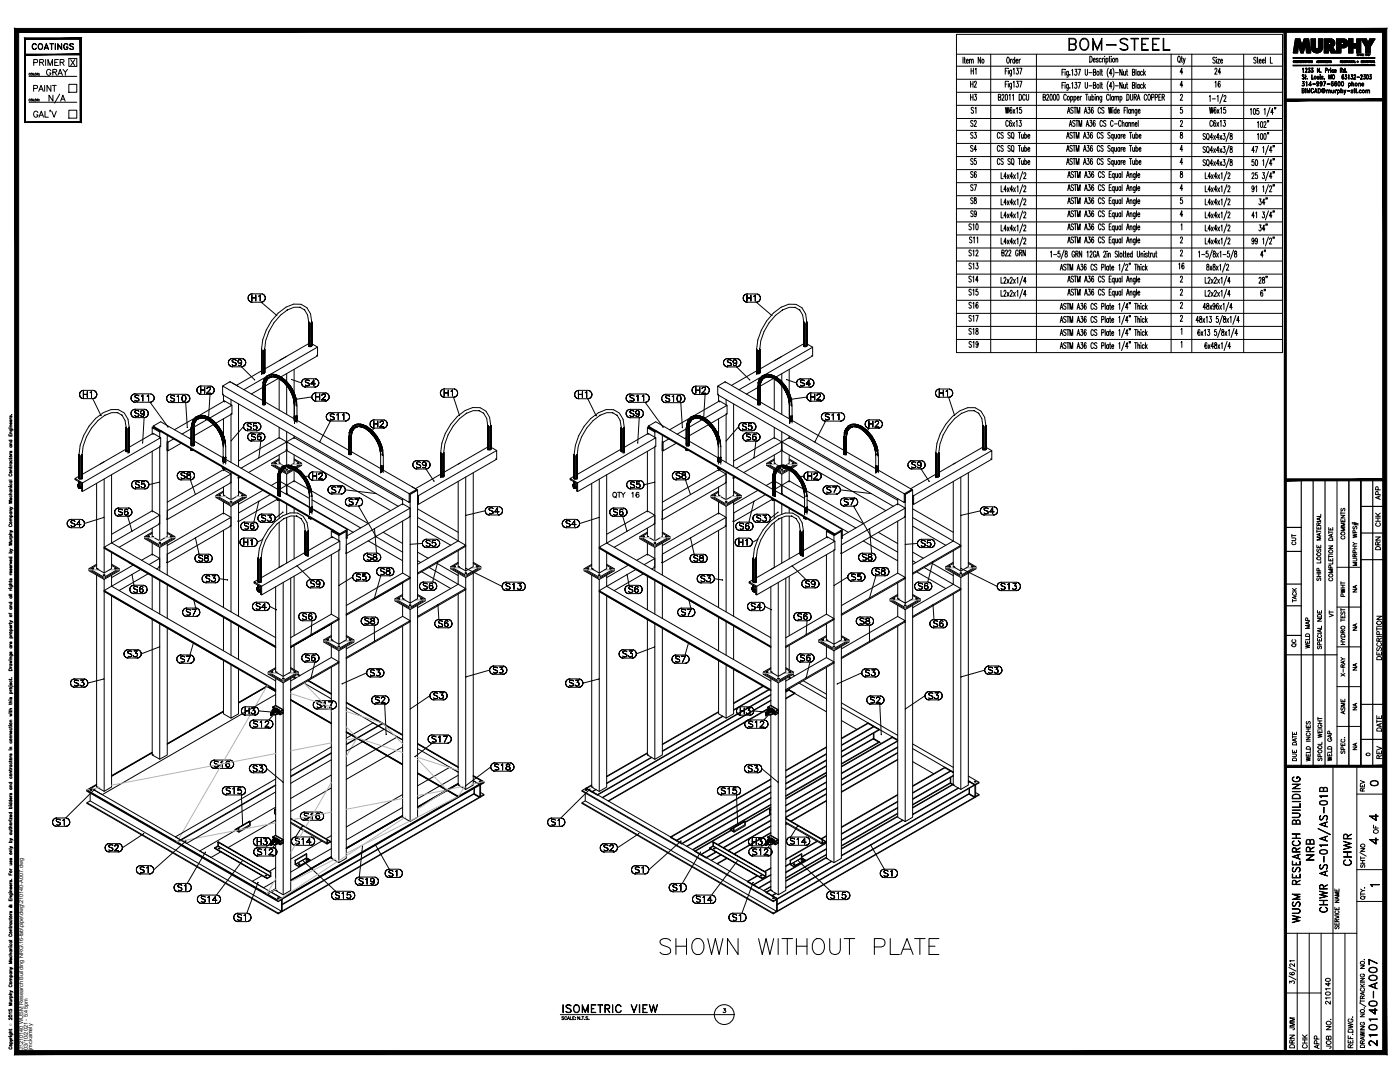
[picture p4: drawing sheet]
<svg xmlns="http://www.w3.org/2000/svg" width="559mm" height="432mm" viewBox="0 0 559 432" stroke-linecap="round" stroke-linejoin="round" font-family="sans-serif">
<defs><g id="words">
<text font-size="10.6" x="262.1" y="382.1">SHOWN WITHOUT PLATE</text>
<text font-size="8.4" x="425.4" y="21.2">BOM-STEEL</text>
<g font-size="7.1">
<text x="18.3" y="42.3">N/A</text>
<text x="550.7" y="418.7" transform="rotate(-90 550.7 418.7)">210140-A007</text>
</g>
<g font-size="6.6">
<text x="525.3" y="344.7" transform="rotate(-90 525.3 344.7)">NRB</text>
<text x="540.5" y="346.8" transform="rotate(-90 540.5 346.8)">CHWR</text>
<text x="520" y="369.4" transform="rotate(-90 520 369.4)">WUSM RESEARCH BUILIDING</text>
<text x="223.3" y="405.3">ISOMETRIC VIEW</text>
</g>
<g font-size="5.7">
<text x="11.6" y="21.2">COATINGS</text>
<text x="12.3" y="27.5">PRIMER</text>
<text x="17.3" y="31.4">GRAY</text>
<text x="12.3" y="37.7">PAINT</text>
<text x="243.4" y="200">QTY 16</text>
<text x="545.4" y="328.8">4</text>
<text x="545.4" y="338">4</text>
</g>
<g font-size="5.3">
<text x="386.3" y="30.7">H1</text>
<text x="390.5" y="36" transform="rotate(-90 390.5 36)">H2</text>
<text x="483.7" y="30.7">24</text>
<text x="487.9" y="36" transform="rotate(-90 487.9 36)">16</text>
<text x="390.5" y="41.3" transform="rotate(-90 390.5 41.3)">H3</text>
<text x="390.5" y="46.6" transform="rotate(-90 390.5 46.6)">S1</text>
<text x="390.5" y="51.9" transform="rotate(-90 390.5 51.9)">S2</text>
<text x="390.5" y="56.4" transform="rotate(-90 390.5 56.4)">S3</text>
<text x="390.5" y="61.7" transform="rotate(-90 390.5 61.7)">S4</text>
<text x="386.3" y="72">S6</text>
<text x="390.5" y="67" transform="rotate(-90 390.5 67)">S5</text>
<text x="390.5" y="77.3" transform="rotate(-90 390.5 77.3)">S7</text>
<text x="390.5" y="82.6" transform="rotate(-90 390.5 82.6)">S8</text>
<text x="390.5" y="87.8" transform="rotate(-90 390.5 87.8)">S9</text>
<text x="473.4" y="108.7" transform="rotate(-90 473.4 108.7)">16</text>
<text x="552.4" y="293.2" transform="rotate(-90 552.4 293.2)">DATE</text>
<text x="552.4" y="304.1" transform="rotate(-90 552.4 304.1)">REV</text>
<text x="545.7" y="314.7">0</text>
<text x="532" y="402.2" transform="rotate(-90 532 402.2)">210140</text>
<text x="522.8" y="419.5" transform="rotate(-90 522.8 419.5)">CHK</text>
<text x="532.3" y="419.5" transform="rotate(-90 532.3 419.5)">JOB NO.</text>
</g>
<g font-size="4.9">
<text x="505.9" y="103.7" transform="rotate(-90 505.9 103.7)">4&quot;</text>
<text x="505.9" y="119.6" transform="rotate(-90 505.9 119.6)">6&quot;</text>
<text x="551.7" y="200.4" transform="rotate(-90 551.7 200.4)">APP</text>
<text x="551.7" y="211.3" transform="rotate(-90 551.7 211.3)">CHK</text>
<text x="518.2" y="218.7" transform="rotate(-90 518.2 218.7)">CUT</text>
<text x="551.7" y="220.5" transform="rotate(-90 551.7 220.5)">DRN</text>
<text x="542.6" y="237.4" transform="rotate(-90 542.6 237.4)">NA</text>
<text x="533" y="247.3" transform="rotate(-90 533 247.3)">VT</text>
<text x="542.6" y="252.9" transform="rotate(-90 542.6 252.9)">NA</text>
<text x="518.2" y="259.3" transform="rotate(-90 518.2 259.3)">QC</text>
<text x="542.6" y="268.8" transform="rotate(-90 542.6 268.8)">NA</text>
<text x="542.6" y="284.7" transform="rotate(-90 542.6 284.7)">NA</text>
<text x="542.6" y="300.6" transform="rotate(-90 542.6 300.6)">NA</text>
<text x="551" y="333.7" transform="rotate(-90 551 333.7)">OF</text>
<text x="517.5" y="412" transform="rotate(-90 517.5 412)">JMM</text>
<text x="517.5" y="419.5" transform="rotate(-90 517.5 419.5)">DRN</text>
<text x="527.4" y="419.8" transform="rotate(-90 527.4 419.8)">APP</text>
<text x="540.8" y="419.5" transform="rotate(-90 540.8 419.5)">REF.DWG.</text>
</g>
<g font-size="4.4">
<text x="537.6" y="216.3" transform="rotate(-90 537.6 216.3)">COMMENTS</text>
<text x="537.6" y="239.2" transform="rotate(-90 537.6 239.2)">PWHT</text>
<text x="518.2" y="241.7" transform="rotate(-90 518.2 241.7)">TACK</text>
<text x="523.5" y="260" transform="rotate(-90 523.5 260)">WELD MAP</text>
<text x="537.6" y="258.6" transform="rotate(-90 537.6 258.6)">HYDRO TEST</text>
<text x="537.6" y="270.9" transform="rotate(-90 537.6 270.9)">X-RAY</text>
<text x="537.6" y="286.1" transform="rotate(-90 537.6 286.1)">ASME</text>
<text x="518.2" y="304.8" transform="rotate(-90 518.2 304.8)">DUE DATE</text>
<text x="528.5" y="304.8" transform="rotate(-90 528.5 304.8)">SPOOL WEIGHT</text>
<text x="532.3" y="304.8" transform="rotate(-90 532.3 304.8)">WELD GAP</text>
<text x="537.6" y="302" transform="rotate(-90 537.6 302)">SPEC.</text>
<text x="545.4" y="316.8" transform="rotate(-90 545.4 316.8)">REV</text>
</g>
<text font-size="4" x="544" y="302.7">0</text>
<text font-size="3.5" x="545.7" y="354.9">1</text>
<g font-size="2.2">
<text x="9.3" y="419" transform="rotate(-90 9.3 419)">J:\210140 WUSM Research Building NRG\16-fab\pipe\dwg\210140-A007.dwg</text>
<text x="11.2" y="419" transform="rotate(-90 11.2 419)">03/10/2021 - 5:45pm</text>
<text x="12.9" y="418.9" transform="rotate(-90 12.9 418.9)">jmckamely</text>
</g>
<text font-size="1.3" x="4.7" y="409.4" transform="rotate(-90 4.7 409.4)">Ó</text>
</g></defs>
<!-- layer: HP-CWR-HGR -->
<g fill="none" stroke="#000" stroke-width=".4">
<path d="M99 118.9l.1 .5-.1-.5M99.1 118.4l-.1 .5 .1-.5M99.1 119.4l.2 .5-.2-.5M99.3 117.9l-.2 .5 .2-.5M99.3 119.9l.4 .4-.4-.4M99.7 117.6l-.4 .3 .4-.3M100.2 117.3l-.5 .3 .5-.3M100.5 117.7v2.4v-2.4M100.5 118.9h1.6h-1.6M100.7 117.3h-.5h.5M100.7 117.3h3.6M102.1 117.7v2.4v-2.4"/>
<path d="M103.3 118.2l.2-.1-.2 .1M103.5 118.1l.3-.4-.3 .4M103.8 117.7v2.4v-2.4M104.8 117.3h-.5h.5M105.2 117.6l-.4-.3 .4 .3M105.6 117.9l-.4-.3 .4 .3M105.6 119.9l.2-.5-.2 .5M105.8 118.4l-.2-.5 .2 .5M105.8 119.4l.1-.5-.1 .5M105.9 118.9l-.1-.5 .1 .5M296.6 119l.1 .5-.1-.5M296.7 118.4l-.1 .6 .1-.6"/>
<path d="M296.7 119.5l.2 .4-.2-.4M296.9 118l-.2 .4 .2-.4M296.9 119.9l.4 .4-.4-.4M297.3 117.6l-.4 .4 .4-.4M297.8 117.4l-.5 .2 .5-.2M298.2 117.8v2.3v-2.3M298.2 118.9h1.5h-1.5M298.3 117.3l-.5 .1 .5-.1M298.3 117.3h3.6M299.7 117.8v2.3v-2.3M300.9 118.2l.2-.1-.2 .1M301.1 118.1l.4-.3-.4 .3"/>
<path d="M301.5 117.8v2.3v-2.3M302.4 117.4l-.5-.1 .5 .1M302.9 117.6l-.5-.2 .5 .2M303.2 118l-.3-.4 .3 .4M303.2 119.9l.2-.4-.2 .4M303.4 118.4l-.2-.4 .2 .4M303.4 119.5l.1-.5-.1 .5M303.5 119l-.1-.6 .1 .6M99.7 120.3l.5 .2-.5-.2M100.2 120.5l.5 .1-.5-.1M100.7 120.6h3.6M104.3 120.6l.5-.1-.5 .1"/>
<path d="M104.3 120.6l6.1 5.2M104.4 139.3l.2 9.5M104.4 139.5v9v-9.2v9.3M104.4 139.5l.2 9.3-.2-.2M104.4 139.5v9.1M104.6 139.7v9.1l.3 .1-.3-.1M104.8 120.5l.4-.2-.4 .2M104.9 139.8v9.1h.3h-.3h.3h-.3v.3M105.2 139.8v9.1l.3-.1-.3 .4M105.2 120.3l.4-.4-.4 .4M105.5 139.7v9.1M105.6 139.3v9.3"/>
<path d="M105.6 139.3v9.2M105.6 139.3v9.7M110.4 125.8h.1M119.7 122.6h.2h-2.5l-2.6 1a20 20 0 0 0-9.2 15.9v-.2v9.2M119.8 122.6l1.9 1.1-.2-.1M121.6 123.7l1.2 2 .4 2.8v9.7v-.4v.4v-.4l.2 .2M123.2 128.7l.2 9.3M123.2 128.5v9.3zM123.2 138v-.4v.6M123.2 137.1l-17.6 10.2M123.4 138l-.2-.2 .2 .2M123.4 128.8v9.2"/>
<path d="M123.4 138v.3M123.7 138h-.3h.3M123.7 128.9v9.1h.3h-.3v.4M124 138v.4M124 138h-.3h.3M124 128.9v9.1M124.2 138h-.2h.2M124.2 128.8v9.5M124.4 138v-.4v.4M124.4 137.8v.4M124.4 137.8l-.2 .2 .2-.2M124.4 138v-.4v.6"/>
<path d="M124.4 137.6v.6M124.4 128.7a6.3 6.3 0 0 0-3-6.7 6.3 6.3 0 0 0-7.4 .7 21.1 21.1 0 0 0-9.6 16.6v9.3v-9.3v.2M124.4 128.5l-.2 9.5 .2-.2M124.4 128.5v9.3zM124.4 137.2l2.3 1.3M297.3 120.3l.5 .2-.5-.2M297.8 120.5l.5 .1-.5-.1M298.3 120.6h3.6M301.9 120.6l.5-.1-.5 .1M301.9 120.6l6.1 5.3M302 139.4l.2 9.4M302 139.5v9.2"/>
<path d="M302 139.5l.2 9.3-.2-.1M302.2 139.7v9.1l.3 .1-.3-.1M302.4 120.5l.5-.2-.5 .2M302.5 139.8v9.1h.3h-.3h.3h-.3v.4M302.8 139.8v9.1l.3-.1-.3 .5M302.9 120.3l.3-.4-.3 .4M303.1 139.7v9.1M303.2 139.4v9.1M303.2 139.4v9.3M308.1 125.9h.1M317.3 122.6l.2 .1-2.5-.1-2.6 1.1a20 20 0 0 0-9.2 15.8v9.2v-9.3M317.4 122.7l1.9 1.1-.1-.2"/>
<path d="M319.2 123.7l1.2 2 .4 2.8v9.7l.2-.2M320.8 128.7l.2 9.3M320.8 138.2v-.4v.4M320.8 128.5v9.3zM320.8 138v-.3v.5M320.8 137.2l-17.6 10.1M321 138h.1M321 128.9v9.5M321.3 138.1l-.3-.1 .3 .1M321.3 128.9v9.2h.3h-.3v.4M321.6 138.1h-.3h.3M321.6 128.9v9.6"/>
<path d="M321.9 138l-.3 .1 .3-.1M321.9 128.9v9.5M322 137.8l-.1 .2zM322 138v-.3v.3M322 137.8v.4M322 137.8l-.1 .2 .1-.2M322 138v-.3v.5M322 128.7a6.4 6.4 0 0 0-3-6.7 6.4 6.4 0 0 0-7.3 .7 21.3 21.3 0 0 0-9.7 16.7v9.3v-9.2M322 128.5v9.3zM322 137.6v.2v-.2M322 137.2l2.4 1.4M322 128.5v9.7"/>
<path d="M31.7 157.4l.1 .5-.1-.5M31.8 156.9l-.1 .5 .1-.5M31.8 157.9l.2 .5-.2-.5M32 156.5l-.2 .4 .2-.4M32 158.4l.4 .4-.4-.4M32.4 156.1l-.4 .4 .4-.4M32.4 158.8l.5 .2-.5-.2M32.9 155.8l-.5 .3 .5-.3M32.9 159l.5 .1-.5-.1M33.3 156.3v2.3v-2.3M33.3 157.4h1.5h-1.5M33.4 155.8h-.5h.5"/>
<path d="M33.4 159.1h3.6M33.4 155.8h3.6M34.8 156.3v2.3v-2.3M36 156.7l.2-.1-.2 .1M36.2 156.6l.3-.3-.3 .3M36.5 156.3v2.3v-2.3M37 159.1l.5-.1-.5 .1M37 159.1l3.3 6.7M37.5 155.8h-.5h.5M37.5 159l.5-.2-.5 .2M38 156.1l-.5-.3 .5 .3M38 158.8l.3-.4-.3 .4"/>
<path d="M38.3 156.5l-.3-.4 .3 .4M38.3 158.4l.3-.5-.3 .5M38.6 156.9l-.3-.4 .3 .4M38.6 157.9l.1-.5-.1 .5M38.7 157.4l-.1-.5 .1 .5M52.3 158.9l.1 .5-.1-.5M52.4 158.3l-.1 .6 .1-.6M52.4 159.4l.2 .5-.2-.5M52.6 157.9l-.2 .4 .2-.4M52.6 159.9l.4 .3-.4-.3M53 157.5l-.4 .4 .4-.4M53.4 157.3l-.4 .2 .4-.2"/>
<path d="M53.8 158v.2v-.2M53.8 158.2l.2 .3-.2-.3M53.9 157.2l-.5 .1 .5-.1M53.9 157.2h6M54 158.5h.1M54.1 157.8l-.3 .2 .3-.2M54.1 159.9l-.3-.2 .3 .2M54.1 158.6l.2 .1-.2-.1M54.3 158.7l.7 .2-.7-.2M54.4 157.6l-.3 .2 .3-.2M54.9 157.6h-.5h.5M55 158.9l.2 .1-.2-.1"/>
<path d="M55.2 157.8l-.3-.2 .3 .2M55.2 159.9l-.3 .2 .3-.2M55.2 159h.1M55.3 159.1l.1 .3-.1-.3M55.4 158l-.2-.2 .2 .2M55.4 159.7l-.2 .2 .2-.2M55.4 159.4v.3v-.3M56.5 158.1l.2-.1-.2 .1M56.7 158l.3-.4-.3 .4M57 157.6v2.5v-2.5M58.7 158.1l.3-.1-.3 .1M59 158l.3-.4-.3 .4"/>
<path d="M59.3 157.6v2.5v-2.5M60.4 157.3l-.5-.1 .5 .1M60.9 157.5l-.5-.2 .5 .2M61.3 157.9l-.4-.4 .4 .4M61.3 159.9l.2-.5-.2 .5M61.5 158.3l-.2-.4 .2 .4M61.5 159.4l.1-.5-.1 .5M61.6 158.9l-.1-.6 .1 .6M66.5 159l.1 .5-.1-.5M66.6 158.5l-.1 .5 .1-.5M66.6 159.5l.2 .5-.2-.5M66.8 158l-.2 .5 .2-.5"/>
<path d="M66.8 160l.4 .4-.4-.4M67.2 157.6l-.4 .4 .4-.4M67.6 157.4l-.4 .2 .4-.2M68.1 158.2v.2v-.2M68.1 158.4l.1 .2-.1-.2M68.2 157.4h-.6h.6M68.2 157.4h5.9M68.2 158.6h.1M68.3 157.9l-.2 .3 .2-.3M68.3 158.7l.2 .1-.2-.1M68.5 158.8l.7 .2-.7-.2M68.7 157.8l-.4 .1 .4-.1"/>
<path d="M69.1 157.8h-.4h.4M69.2 159l.2 .2-.2-.2M69.4 157.9l-.3-.1 .3 .1M69.4 159.2h.1M69.6 159.3l.1 .2-.1-.2M69.7 158.2l-.3-.3 .3 .3M69.7 159.9l-.3 .2 .3-.2M69.7 159.5v.4v-.4M70.7 158.3l.2-.1-.2 .1M70.9 158.2l.3-.4-.3 .4M71.2 157.8v2.4v-2.4M72.6 158.8v.4v-.4"/>
<path d="M72.6 159.2l.1 .5-.1-.5M72.7 158.3l-.1 .5 .1-.5M72.7 159.7l.2 .4-.2-.4M72.9 157.9l-.2 .4 .2-.4M73.3 157.8l-.4 .1 .4-.1M73.5 157.8h-.2h.2M73.9 157.9l-.4-.1 .4 .1M74.1 158.3l-.2-.4 .2 .4M74.1 159.7l.1-.5-.1 .5M74.2 158.8l-.1-.5 .1 .5M74.2 159.2v-.4v.4M74.6 157.4h-.5h.5"/>
<path d="M75.1 157.6l-.5-.2 .5 .2M75.5 158l-.4-.4 .4 .4M75.5 160l.2-.5-.2 .5M75.7 158.5l-.2-.5 .2 .5M75.7 159.5l.1-.5-.1 .5M75.8 159l-.1-.5 .1 .5M78.6 155.7l.1 .6-.1-.6M78.7 155.2l-.1 .5 .1-.5M78.7 156.3l.2 .4-.2-.4M78.9 154.7l-.2 .5 .2-.5M78.9 156.7l.4 .4-.4-.4M79.3 154.4l-.4 .3 .4-.3"/>
<path d="M79.3 157.1l.5 .2-.5-.2M79.8 154.1l-.5 .3 .5-.3M79.8 157.3l.5 .1-.5-.1M80.1 154.5v2.4v-2.4M80.1 155.7h1.6h-1.6M80.3 154.1h-.5h.5M80.3 157.4h3.5M80.3 154.1h3.5M81.7 154.5v2.4v-2.4M82.5 156.9h1.6h-1.6M82.6 155.1h.1M82.6 155l.1-.2-.1 .2"/>
<path d="M82.7 154.8h.1M82.8 154.6l.3-.1-.3 .1M83.1 154.5h.4h-.4M83.5 154.5l.2 .1-.2-.1M83.7 155.8l-1.2 1.1 1.2-1.1M83.7 154.6h.1M83.8 157.4l.5-.1-.5 .1M83.8 157.4l-.6 9.7M83.9 155.4l-.2 .4 .2-.4M83.9 154.8l.1 .2-.1-.2M84 155l-.1 .4zM84.3 154.1h-.5h.5"/>
<path d="M84.3 157.3l.5-.2-.5 .2M84.8 154.4l-.5-.3 .5 .3M84.8 157.1l.4-.4-.4 .4M85.2 154.7l-.4-.3 .4 .3M85.2 156.7l.2-.4-.2 .4M85.4 155.2l-.2-.5 .2 .5M85.4 156.3l.1-.6-.1 .6M85.5 155.7l-.1-.5 .1 .5M88.9 154.1l74.4 42.9v3.5l-74.4-43zM89.2 157.7v2.5M89.2 157.3l-.3 .2M89.6 160l3 1.7"/>
<path d="M91.1 144.7l.1 .5-.1-.5M91.2 144.2l-.1 .5 .1-.5M91.2 145.2l.3 .5-.3-.5M91.5 143.7l-.3 .5 .3-.5M91.5 145.7l.4 .4-.4-.4M91.8 152.3l13 7.5M91.8 152.3l-2.9 1.8M91.8 152.3v.4M91.9 143.4l-.4 .3 .4-.3M91.9 146.1l.4 .2-.4-.2M92.2 159.5v2.4M92.3 143.1l-.4 .3 .4-.3"/>
<path d="M92.3 146.3l.5 .1-.5-.1M92.7 143.8v.3v-.3M92.7 144.1l.1 .2-.1-.2M92.8 144.3h.1M92.8 143l-.5 .1 .5-.1M92.8 146.4h3.6M92.8 143h3.6M92.9 143.6l-.2 .2 .2-.2M92.9 145.8l-.2-.3 .2 .3M92.9 144.4l.2 .1-.2-.1M93.1 144.5l.7 .3-.7-.3M93.3 143.5l-.4 .1 .4-.1"/>
<path d="M93.3 145.9l-.4-.1 .4 .1M93.7 143.5h-.4h.4M93.7 145.9h-.4h.4M93.8 144.8l.3 .1-.3-.1M94.1 143.6l-.4-.1 .4 .1M94.1 145.8l-.4 .1 .4-.1M94.1 144.9h.1M94.1 145l.2 .2-.2-.2M94.3 143.8l-.2-.2 .2 .2M94.3 145.5l-.2 .3 .2-.3M94.3 145.2v.3v-.3M95 144.3h.1"/>
<path d="M95 144.2l.1-.4-.1 .4M95.1 144.7l-.1-.4 .1 .4M95.1 143.8l.2-.2-.2 .2M95.1 145.5l.4 .4zM95.3 144.9l-.2-.2 .2 .2M95.3 143.6l.3-.1-.3 .1M95.6 145l-.3-.1 .3 .1M95.6 143.5h.1M95.8 145.9h-.3h.3M95.8 145h.1M95.8 143.5l.3 .1-.3-.1M96.1 144.9l-.3 .1 .3-.1"/>
<path d="M96.1 145.8l-.3 .1 .3-.1M96.1 143.6l.2 .2-.2-.2M96.3 144.7l-.2 .2 .2-.2M96.3 145.5l-.2 .3 .2-.3M96.3 143.8v.9zM96.4 146.4l.5-.1-.5 .1M96.4 146.4l5.2 5.2M96.4 144.9l-.1 .6 .1-.6M96.4 144.3v.6v-.6M96.9 143.1l-.5-.1 .5 .1M96.9 146.3l.5-.2-.5 .2M97.4 143.4l-.5-.3 .5 .3"/>
<path d="M97.4 146.1l.3-.4-.3 .4M97.7 143.7l-.3-.3 .3 .3M97.7 145.7l.3-.5-.3 .5M98 144.2l-.3-.5 .3 .5M98 145.2l.1-.5-.1 .5M98.1 144.7l-.1-.5 .1 .5M101.6 151.6h.1M104.4 148.5h.1M104.4 148l-10 5.8M104.4 148.7v-.2v.7v-.7v.7l.2-.4M104.4 148.5v.7zM104.6 148.8l.3 .1-.3-.1v.3"/>
<path d="M104.8 154.3l.1 6.4-.1-.3M104.8 154.3v6.2zM104.8 154.6l-4.5 2.6M104.9 152.8l-.1 7.7M104.9 152.8l.5-1.2-.5 1.2M104.9 154.6l.3-1.4-.3 1.4v6.1h.3h-.3v.9M105.2 154.7v6h.3h-.3v1M105.4 151.6l1-1.3-1 1.3M105.4 148.8l.2-.1zM105.4 148.8l.2-.1-.2 .1M105.4 148.8v.3M105.5 148.4l.1 .2z"/>
<path d="M105.5 154.7v6h.2l-.2 1M105.5 151.3l-.6 1.5M105.5 151.3h.1M105.6 148.5v.5M105.6 148.7v-.2v.5M105.6 148.6h.1M105.7 152l-.5 1.2 .5-1.2M105.7 154.6v7M105.8 154.3v6.2zM105.8 154.5l.1-1.5-.1 1.5M105.8 154.3v7M105.9 153l-.1 1.5"/>
<path d="M106 152.9l-.3 1.7M106 152.4l-.3 2.2zM106 152.4l1.1-1.4-1.1 1.9M106 152.4l-.3 2.2M106 152.4v.5M106.2 152.2l-.2 .6 .2-.6M106.2 152.2l-.2 .6M106.3 150.3l-8.9 5.2M106.3 151.6l-.3 .8M106.6 150l-1.1 1.3 1.1-1.3M106.6 150l-1.1 1.3M106.6 150.8l-.9 1.2 .9-1.2"/>
<path d="M107.1 151l1.6-.7-1.6 .7M107.1 151l-1.1 1.4M107.8 149.7l-1.4 .6 1.4-.6M107.9 150.2l-1.3 .6 1.3-.6M108 149.4l2.2 .2M108 149.4l-1.4 .6 1.4-.6M108 149.4l-1.4 .6M108.7 149.6l-.9 .1 .9-.1M108.7 150.3l1.4 .2-1.4-.2M108.7 150.3l-1.6 .7M108.7 150.3l1.4 .2M108.8 150.2h-.9h.9"/>
<path d="M108.9 149.4h-.9h.9M109.6 149.8l-.9-.2 .9 .2M109.6 150.3l-.8-.1 .8 .1M109.6 150.3l1 .3M109.6 150.3l1.7 .7M109.8 149.5l-.9-.1 .9 .1M110.2 149.6l-.9-.2 .9 .2M110.2 149.6l1.8 .7M111.2 151l-5.4 3.1M111.3 151l-1.7-.7 1.7 .7M111.3 151l2 1.6M111.4 150.5l-1.8-.7 1.8 .7"/>
<path d="M111.4 151.1v12.5M111.7 150.3l-1.9-.8 1.9 .8M112 150.3l-1.8-.7 1.8 .7M112 150.3l2 1.6M113.3 152.6l-2-1.6 2 1.6M113.3 152.6l1.8 2M113.5 152.1l-2.1-1.6 2.1 1.6M113.8 151.9l-2.1-1.6 2.1 1.6M114 151.9l-2-1.6 2 1.6M114 151.9l1.9 2.2M114.4 142.2l-3 1.7M114.4 149.1v3.2"/>
<path d="M114.4 153.9v11.5M115.1 154.6l-1.8-2 1.8 2M115.1 154.6l1 1.8M115.4 154.3l-1.9-2.2 1.9 2.2M115.7 154.1l-1.9-2.2 1.9 2.2M115.9 154.1l-1.9-2.2 1.9 2.2M115.9 154.1l1.1 1.8M116.1 156.4l-1-1.8 1 1.8M116.1 156.4l.8 1.8M116.4 151.5l4 1.3M116.5 156.2l-1.1-1.9 1.1 1.9M116.8 156l-1.1-1.9 1.1 1.9"/>
<path d="M116.9 158.2a23.5 23.5 0 0 1 .7 8M116.9 158.2l-.8-1.8 .8 1.8M117 155.9l-1.1-1.8 1.1 1.8M117 155.9l.8 2M117.3 158.2l-.8-2 .8 2M117.3 158.9l.1 1.2-.1-1.2M117.4 147.4v9.4M117.7 158l-.9-2 .9 2M117.8 157.9l-.8-2 .8 2M117.8 157.9l.6 1.9M118.4 159.8l.1 8.9M118.4 159.8l-.6-1.9 .6 1.9"/>
<path d="M120.4 152.8v.5v-.5M120.4 152.3v.5v-.5M120.4 153.3l.2 .5-.2-.5M120.6 151.8l-.2 .5 .2-.5M120.6 153.8l.4 .4-.4-.4M121 151.5l-.4 .3 .4-.3M121 154.2l.5 .2-.5-.2M121.5 151.2l-.5 .3 .5-.3M121.5 154.4l.5 .1-.5-.1M121.9 152v.2v-.2M121.9 152.2l.1 .2-.1-.2M122 151.1l-.5 .1 .5-.1"/>
<path d="M122 152.4h.1M122 154.5h3.6M122 151.1h3.6M122.1 151.7l-.2 .3 .2-.3M122.1 153.9l-.2-.2 .2 .2M122.1 152.5l.2 .2-.2-.2M122.3 152.7l.7 .2-.7-.2M122.4 151.6l-.3 .1 .3-.1M122.4 154l-.3-.1 .3 .1M122.9 151.6h-.5h.5M122.9 154h-.5h.5M123 152.9l.2 .1-.2-.1"/>
<path d="M123.2 151.7l-.3-.1 .3 .1M123.2 153.9l-.3 .1 .3-.1M123.2 153h.1M123.4 153.1v.2v-.2M123.4 152l-.2-.3 .2 .3M123.4 153.7l-.2 .2 .2-.2M123.4 153.3v.4v-.4M124.1 153.2h1.8h-1.8M124.5 158.4v.5v-.5M124.5 158.4l-6.1 .9M124.5 157.9v.5v-.5M124.5 158.9l.3 .5-.3-.5"/>
<path d="M124.8 157.4l-.3 .5 .3-.5M124.8 159.4l.4 .4-.4-.4M125.2 157.1l-.4 .3 .4-.3M125.2 159.8l.4 .2-.4-.2M125.3 151.6l-1.2 1.6 1.2-1.6M125.3 151.6v2.4v-2.4M125.6 154.5l.5-.1-.5 .1M125.6 156.8l-.4 .3 .4-.3M126 157.2v2.4v-2.4M126 158.4h1.6h-1.6M126.1 151.2l-.5-.1 .5 .1M126.1 154.4l.5-.2-.5 .2"/>
<path d="M126.2 156.8h-.6h.6M126.2 156.8h3.5M126.4 141.8l.3 .2-14.6 8.4M126.6 151.5l-.5-.3 .5 .3M126.6 154.2l.3-.4-.3 .4M126.7 142v-3.5l-19.1 11.1M126.9 151.8l-.3-.3 .3 .3M126.9 153.8l.3-.5-.3 .5M127.2 152.3l-.3-.5 .3 .5M127.2 153.3l.1-.5-.1 .5M127.3 152.8l-.1-.5 .1 .5M127.6 157.2v2.4v-2.4"/>
<path d="M128.4 159.6h1.6h-1.6M128.5 157.8h.1M128.5 157.7l.1-.3-.1 .3M128.6 157.4h.1M128.7 157.4l.2-.2-.2 .2M128.9 157.2h.5h-.5M129.4 157.2l.2 .2-.2-.2M129.5 158.5l-1.1 1.1 1.1-1.1M129.6 157.4h.1M129.8 158.2l-.3 .3 .3-.3M129.8 157.4l.1 .3-.1-.3M129.9 157.7l-.1 .5z"/>
<path d="M130.2 156.8h-.5h.5M130.7 157.1l-.5-.3 .5 .3M130.7 159.8l.4-.4-.4 .4M131.1 157.4l-.4-.3 .4 .3M131.1 159.4l.2-.5-.2 .5M131.3 157.9l-.2-.5 .2 .5M131.3 158.9l.1-.5-.1 .5M131.4 158.4l-.1-.5 .1 .5M175.8 156.8l.1 .6-.1-.6M175.9 156.3l-.1 .5 .1-.5M175.9 157.4l.2 .4-.2-.4M176.1 155.9l-.2 .4 .2-.4"/>
<path d="M176.1 157.8l.3 .4-.3-.4M176.4 155.5l-.3 .4 .3-.4M176.4 158.2l.5 .3-.5-.3M176.9 155.3l-.5 .2 .5-.2M176.9 158.5h.5h-.5M177.3 155.7v2.3v-2.3M177.3 156.8h1.6h-1.6M177.4 155.2l-.5 .1 .5-.1M177.4 158.5h3.6M177.4 155.2h3.6M178.9 155.7v2.3v-2.3M180 156.1l.3-.1-.3 .1"/>
<path d="M180.3 156l.3-.3-.3 .3M180.6 155.7v2.3v-2.3M181 158.5h.5h-.5M181 158.5l2.4 7.2M181.5 155.3l-.5-.1 .5 .1M181.5 158.5l.5-.3-.5 .3M182 155.5l-.5-.2 .5 .2M182 158.2l.4-.4-.4 .4M182.4 155.9l-.4-.4 .4 .4M182.4 157.8l.2-.4-.2 .4M182.6 156.3l-.2-.4 .2 .4M182.6 157.4l.1-.6-.1 .6"/>
<path d="M182.7 156.8l-.1-.5 .1 .5M229.4 157.5v.5v-.5M229.4 156.9v.6v-.6M229.4 158l.3 .5-.3-.5M229.7 156.5l-.3 .4 .3-.4M229.7 158.5l.3 .3-.3-.3M230 156.1l-.3 .4 .3-.4M230 158.8l.5 .2-.5-.2M230.5 155.9l-.5 .2 .5-.2M230.5 159l.5 .1-.5-.1M230.9 156.3v2.4v-2.4M230.9 157.4h1.6h-1.6"/>
<path d="M231 155.8l-.5 .1 .5-.1M231 155.8h3.6M231 159.1h3.6M232.5 156.3v2.4v-2.4M233.6 156.7l.2-.1-.2 .1M233.8 156.6l.4-.3-.4 .3M234.2 156.3v2.4v-2.4M234.6 159.1l.5-.1-.5 .1M234.6 159.1l3.3 6.8M235.1 155.9l-.5-.1 .5 .1M235.1 159l.5-.2-.5 .2M235.6 156.1l-.5-.2 .5 .2"/>
<path d="M235.6 158.8l.3-.3-.3 .3M235.9 156.5l-.3-.4 .3 .4M235.9 158.5l.3-.5-.3 .5M236.2 156.9l-.3-.4 .3 .4M236.2 158l.1-.5-.1 .5M236.3 157.5l-.1-.6 .1 .6M249.9 158.9l.1 .5-.1-.5M250 158.4l-.1 .5 .1-.5M250 159.4l.2 .5-.2-.5M250.2 157.9l-.2 .5 .2-.5M250.2 159.9l.4 .3-.4-.3M250.6 157.5l-.4 .4 .4-.4"/>
<path d="M251 157.3l-.4 .2 .4-.2M251.5 158v.3v-.3M251.5 158.3l.1 .2-.1-.2M251.5 157.2l-.5 .1 .5-.1M251.5 157.2h6M251.6 158.5h.1M251.7 157.8l-.2 .2 .2-.2M251.7 160l-.2-.3 .2 .3M251.7 158.6l.2 .1-.2-.1M251.9 158.7l.7 .3-.7-.3M252 157.7l-.3 .1 .3-.1M252.5 157.7h-.5h.5"/>
<path d="M252.6 159h.2h-.2M252.8 157.8l-.3-.1 .3 .1M252.8 160l-.3 .1 .3-.1M252.8 159h.1M252.9 159.2l.2 .2-.2-.2M253.1 158l-.3-.2 .3 .2M253.1 159.7l-.3 .3 .3-.3M253.1 159.4v.3v-.3M254.1 158.2l.2-.2-.2 .2M254.3 158l.3-.3-.3 .3M254.6 157.7v2.4v-2.4M256.3 158.2l.3-.2-.3 .2"/>
<path d="M256.6 158l.3-.3-.3 .3M256.9 157.7v2.4v-2.4M258 157.3l-.5-.1 .5 .1M258.5 157.5l-.5-.2 .5 .2M258.9 157.9l-.4-.4 .4 .4M258.9 159.9l.2-.5-.2 .5M259.1 158.4l-.2-.5 .2 .5M259.1 159.4l.1-.5-.1 .5M259.2 158.9l-.1-.5 .1 .5M264.1 159l.1 .6-.1-.6M264.2 158.5l-.1 .5 .1-.5M264.2 159.6l.2 .4-.2-.4"/>
<path d="M264.4 158.1l-.2 .4 .2-.4M264.8 157.7l-.4 .4 .4-.4M265.3 157.4l-.5 .3 .5-.3M265.7 158.2v.2v-.2M265.7 158.4l.1 .2-.1-.2M265.8 157.4h-.5h.5M265.8 157.4h5.9M265.8 158.6h.1M265.9 157.9l-.2 .3 .2-.3M265.9 158.8l.2 .1-.2-.1M266.1 158.9l.7 .2-.7-.2M266.3 157.9h-.4h.4"/>
<path d="M266.7 157.9h-.4h.4M266.8 159.1l.2 .1-.2-.1M267 157.9h-.3h.3M267 159.2h.1M267.2 159.3l.1 .3-.1-.3M267.3 158.2l-.3-.3 .3 .3M267.3 159.9l-.3 .2 .3-.2M267.3 159.6v.3v-.3M268.3 158.3l.2-.1-.2 .1M268.5 158.2l.4-.3-.4 .3M268.9 157.9v2.3v-2.3M270.2 158.9v.3v-.3"/>
<path d="M270.2 159.2l.1 .6-.1-.6M270.3 158.3l-.1 .6 .1-.6M270.3 159.8l.3 .3-.3-.3M270.6 157.9l-.3 .4 .3-.4M270.9 157.9h-.3h.3M271.1 157.9h-.2h.2M271.5 157.9h-.4h.4M271.7 158.3l-.2-.4 .2 .4M271.7 159.8l.1-.6-.1 .6M271.8 158.9l-.1-.6 .1 .6M271.8 159.2v-.3v.3M272.2 157.4h-.5h.5"/>
<path d="M272.7 157.7l-.5-.3 .5 .3M273.1 158.1l-.4-.4 .4 .4M273.3 158.5l-.2-.4 .2 .4M273.3 159.6l.1-.6-.1 .6M273.4 159l-.1-.5 .1 .5M276.2 155.7l.1 .6-.1-.6M276.3 155.2l-.1 .5 .1-.5M276.3 156.3l.2 .4-.2-.4M276.5 154.8l-.2 .4 .2-.4M276.5 156.7l.4 .4-.4-.4M276.9 154.4l-.4 .4 .4-.4M276.9 157.1l.5 .3-.5-.3"/>
<path d="M277.4 154.2l-.5 .2 .5-.2M277.4 157.4h.5h-.5M277.7 154.6v2.3v-2.3M277.7 155.7h1.6h-1.6M277.9 154.1l-.5 .1 .5-.1M277.9 154.1h3.5M277.9 157.4h3.5M279.3 154.6v2.3v-2.3M280.1 156.9h1.6h-1.6M280.2 155.1h.1M280.2 155l.1-.2-.1 .2M280.3 154.8h.1"/>
<path d="M280.5 154.7l.2-.1-.2 .1M280.7 154.6h.4h-.4M281.1 154.6l.2 .1-.2-.1M281.3 155.8l-1.2 1.1 1.2-1.1M281.3 154.7h.1M281.4 157.4h.6h-.6M281.4 157.4l-.6 9.8M281.5 155.5l-.2 .3 .2-.3M281.5 154.8l.1 .2-.1-.2M281.6 155l-.1 .5zM282 154.2l-.6-.1 .6 .1M282 157.4l.4-.3-.4 .3"/>
<path d="M282.4 154.4l-.4-.2 .4 .2M282.4 157.1l.4-.4-.4 .4M282.8 154.8l-.4-.4 .4 .4M282.8 156.7l.2-.4-.2 .4M283 155.2l-.2-.4 .2 .4M283 156.3l.1-.6-.1 .6M283.1 155.7l-.1-.5 .1 .5M286.5 154.1l74.4 43v3.4l-74.4-43zM286.8 157.7v2.5M286.8 157.3l-.3 .2M288.8 144.7v.5v-.5M288.8 144.2v.5v-.5"/>
<path d="M288.8 145.2l.3 .5-.3-.5M289.1 143.8l-.3 .4 .3-.4M289.1 145.7l.4 .4-.4-.4M289.4 152.4l-2.9 1.7M289.4 152.4v.4M289.4 152.4l13 7.5M289.5 143.4l-.4 .4 .4-.4M289.5 146.1l.4 .2-.4-.2M289.8 159.5v2.4M289.9 143.2l-.4 .2 .4-.2M289.9 146.3l.5 .1-.5-.1M290.3 143.9v.2v-.2"/>
<path d="M290.3 144.1l.1 .3-.1-.3M290.4 144.4h.1M290.4 143.1l-.5 .1 .5-.1M290.4 146.4h3.6M290.4 143.1h3.6M290.5 143.7l-.2 .2 .2-.2M290.5 145.8l-.2-.2 .2 .2M290.5 144.4l.2 .2-.2-.2M290.7 144.6l.7 .2-.7-.2M290.9 143.6l-.4 .1 .4-.1M290.9 145.9l-.4-.1 .4 .1M291.3 143.6h-.4h.4"/>
<path d="M291.3 145.9h-.4h.4M291.4 144.8l.3 .1-.3-.1M291.7 143.7l-.4-.1 .4 .1M291.7 145.8l-.4 .1 .4-.1M291.7 144.9h.1M291.8 145l.1 .2-.1-.2M291.9 143.9l-.2-.2 .2 .2M291.9 145.6l-.2 .2 .2-.2M291.9 145.2v.4v-.4M292.6 144.4h.1M292.6 144.2l.1-.3-.1 .3M292.7 144.7l-.1-.3 .1 .3"/>
<path d="M292.7 143.9l.2-.2-.2 .2M292.7 145.6l.4 .3zM292.9 144.9l-.2-.2 .2 .2M292.9 143.7l.3-.1-.3 .1M293.2 145l-.3-.1 .3 .1M293.2 143.6h.1M293.4 145.9h-.3h.3M293.4 145h.1M293.4 143.6l.3 .1-.3-.1M293.7 144.9l-.3 .1 .3-.1M293.7 145.8l-.3 .1 .3-.1M293.7 143.7l.2 .2-.2-.2"/>
<path d="M293.9 144.7l-.2 .2 .2-.2M293.9 145.5l-.2 .3 .2-.3M293.9 143.9v.8zM294 146.4l.5-.1-.5 .1M294 146.4l5.3 5.2M294 144.9l-.1 .6 .1-.6M294 144.4v.5v-.5M294.5 143.2l-.5-.1 .5 .1M294.5 146.3l.5-.2-.5 .2M295 143.4l-.5-.2 .5 .2M295 146.1l.4-.4-.4 .4M295.4 143.8l-.4-.4 .4 .4"/>
<path d="M295.4 145.7l.2-.5-.2 .5M295.6 144.2l-.2-.4 .2 .4M295.6 145.2l.1-.5-.1 .5M295.7 144.7l-.1-.5 .1 .5M302 148.5h.1M302 148l-10 5.8M302 148.5v.7v-.7v.7v-.5v.5v-.5l.2 .1M302 148.5v.7zM302.2 148.8l.3 .1-.3-.1v.4M302.4 154.3v6.2zM302.4 154.3l.2 6.4-.2-.3M302.4 154.7l-4.5 2.6"/>
<path d="M302.6 152.9l-.2 7.6M302.6 152.9l.4-1.3-.4 1.3M302.6 154.6l.3-1.4-.3 1.4v6.1h.2h-.2v.9M302.8 154.7v6M303 151.6l1-1.3-1 1.3M303 148.8l.2-.1-.2 .1M303 148.8v.4M303.1 148.4l.1 .2zM303.1 154.7v6h.2l-.2 1M303.1 151.3l-.5 1.6M303.1 151.3h.1M303.2 148.9v-.4v.4"/>
<path d="M303.2 148.9v-.4v.6M303.2 148.5v.6M303.2 148.7v.4M303.2 148.7h.1M303.3 152l-.4 1.2 .4-1.2M303.4 154.3v6.2zM303.4 154.5l.1-1.4-.1 1.4M303.4 154.3v7.1M303.5 153.1l-.1 1.4M303.7 152.4l-.4 2.2zM303.7 152.4l1-1.4-1.1 1.9M303.7 152.4l-.4 2.2v7"/>
<path d="M303.7 152.4l-.1 .5M303.8 152.3l-.2 .5 .2-.5M303.8 152.3l-.2 .5M304 150.4l-9 5.1M304 151.7l-.3 .7M304.2 150.1l-1.1 1.2 1.1-1.2M304.2 150.1l-1.1 1.2M304.2 150.8l-.9 1.2 .9-1.2M304.7 151l1.6-.6-1.6 .6M304.7 151l-1 1.4M305.4 149.7l-1.4 .6 1.4-.6M305.6 150.3l-1.4 .5 1.4-.5"/>
<path d="M305.6 149.4l2.2 .2M305.6 149.4l-1.4 .7 1.4-.7M305.6 149.4l-1.4 .7M306.3 149.7h-.9h.9M306.3 150.4l1.4 .2-1.4-.2M306.3 150.4l-1.6 .6M306.3 150.4l1.4 .2M306.4 150.2l-.8 .1 .8-.1M306.5 149.4h-.9h.9M307.2 149.8l-.9-.1 .9 .1M307.2 150.4l-.8-.2 .8 .2M307.2 150.4l1 .3"/>
<path d="M307.2 150.4l1.7 .7M307.4 149.5l-.9-.1 .9 .1M307.8 149.6l-.9-.2 .9 .2M307.8 149.6l1.8 .7M308.8 151l-5.4 3.1M308.9 151.1l-1.7-.7 1.7 .7M308.9 151.1l2 1.5M309 150.6l-1.8-.8 1.8 .8M309 151.2v12.5M309.3 150.3l-1.9-.8 1.9 .8M309.6 150.3l-1.8-.7 1.8 .7M309.6 150.3l2.1 1.6"/>
<path d="M310.9 152.6l-2-1.5 2 1.5M310.9 152.6l1.8 2M311.1 152.2l-2.1-1.6 2.1 1.6M311.4 151.9l-2.1-1.6 2.1 1.6M311.7 151.9l-2.1-1.6 2.1 1.6M311.7 151.9l1.8 2.2M312 142.2l-3 1.8M312 149.1v3.3M312 153.9v11.5M312.7 154.6l-1.8-2 1.8 2M312.7 154.6l1 1.8M313 154.4l-1.9-2.2 1.9 2.2"/>
<path d="M313.3 154.2l-1.9-2.3 1.9 2.3M313.5 154.1l-1.8-2.2 1.8 2.2M313.5 154.1l1.1 1.8M313.7 156.4l-1-1.8 1 1.8M313.7 156.4l.8 1.8M314 151.5l4 1.4M314.1 156.3l-1.1-1.9 1.1 1.9M314.5 156l-1.2-1.8 1.2 1.8M314.5 158.2a23.8 23.8 0 0 1 .7 8M314.5 158.2l-.8-1.8 .8 1.8M314.6 155.9l-1.1-1.8 1.1 1.8M314.6 155.9l.8 2"/>
<path d="M314.9 158.2l-.8-1.9 .8 1.9M314.9 159l.1 1.1-.1-1.1M315 147.4v9.5M315.3 158.1l-.8-2.1 .8 2.1M315.4 157.9l-.8-2 .8 2M315.4 157.9l.6 1.9M316.1 159.3h.1M316 159.8l.1 8.1M316 159.8l-.6-1.9 .6 1.9M318 152.9l.1 .5-.1-.5M318.1 152.3l-.1 .6 .1-.6M318.1 153.4l.2 .4-.2-.4"/>
<path d="M318.3 151.8l-.2 .5 .2-.5M318.3 153.8l.3 .4-.3-.4M318.6 151.5l-.3 .3 .3-.3M318.6 154.2l.5 .2-.5-.2M319.1 151.3l-.5 .2 .5-.2M319.1 154.4l.5 .1-.5-.1M319.5 152v.2v-.2M319.5 152.2l.1 .2-.1-.2M319.6 151.2l-.5 .1 .5-.1M319.6 152.4h.1M319.6 154.5h3.6M319.6 151.2h3.6"/>
<path d="M319.7 151.8l-.2 .2 .2-.2M319.7 153.9l-.2-.2 .2 .2M319.7 152.6l.3 .1-.3-.1M320 152.7l.6 .2-.6-.2M320 151.6l-.3 .2 .3-.2M320 154.1l-.3-.2 .3 .2M320.5 151.6h-.5h.5M320.5 154.1h-.5h.5M320.6 152.9l.2 .1-.2-.1M320.8 151.8l-.3-.2 .3 .2M320.8 153.9l-.3 .2 .3-.2M320.8 153h.1"/>
<path d="M321 153.1l.1 .3-.1-.3M321.1 152l-.3-.2 .3 .2M321.1 153.7l-.3 .2 .3-.2M321.1 153.4v.3v-.3M321.7 153.2h1.8h-1.8M322.1 158.5l.1 .5-.1-.5M322.1 158.5l-6 .8M322.2 157.9l-.1 .6 .1-.6M322.2 159l.2 .4-.2-.4M322.4 157.5l-.2 .4 .2-.4M322.4 159.4l.4 .4-.4-.4M322.8 157.1l-.4 .4 .4-.4"/>
<path d="M322.8 159.8l.5 .2-.5-.2M322.9 151.6l-1.2 1.6 1.2-1.6M322.9 151.6v2.5v-2.5M323.2 154.5l.5-.1-.5 .1M323.3 156.8l-.5 .3 .5-.3M323.6 157.3v2.3v-2.3M323.6 158.4h1.6h-1.6M323.7 151.3l-.5-.1 .5 .1M323.7 154.4l.5-.2-.5 .2M323.8 156.8h-.5h.5M323.8 156.8h3.5M324 141.8l.4 .2-14.6 8.5"/>
<path d="M324.2 151.5l-.5-.2 .5 .2M324.2 154.2l.3-.4-.3 .4M324.4 142v-3.4l-19.2 11M324.5 151.8l-.3-.3 .3 .3M324.5 153.8l.3-.4-.3 .4M324.8 152.3l-.3-.5 .3 .5M324.8 153.4l.1-.5-.1 .5M324.9 152.9l-.1-.6 .1 .6M325.2 157.3v2.3v-2.3M326 159.6h1.6h-1.6M326.1 157.8h.1M326.1 157.7l.1-.2-.1 .2"/>
<path d="M326.2 157.5h.1M326.3 157.4l.3-.1-.3 .1M326.6 157.3h.4h-.4M327 157.3l.2 .1-.2-.1M327.2 158.5l-1.2 1.1 1.2-1.1M327.2 157.4h.1M327.4 158.2l-.2 .3 .2-.3M327.4 157.5l.1 .2-.1-.2M327.5 157.7l-.1 .5zM327.8 156.8h-.5h.5M328.3 157.1l-.5-.3 .5 .3M328.3 159.8l.4-.4-.4 .4"/>
<path d="M328.7 157.5l-.4-.4 .4 .4M328.7 159.4l.2-.4-.2 .4M328.9 157.9l-.2-.4 .2 .4M328.9 159l.1-.5-.1 .5M329 158.5l-.1-.6 .1 .6M373.4 156.9l.1 .5-.1-.5M373.5 156.4l-.1 .5 .1-.5M373.5 157.4l.2 .5-.2-.5M373.7 155.9l-.2 .5 .2-.5M373.7 157.9l.4 .3-.4-.3M374.1 155.5l-.4 .4 .4-.4M374.1 158.2l.4 .3-.4-.3"/>
<path d="M374.5 155.3l-.4 .2 .4-.2M374.5 158.5h.5h-.5M374.9 155.7v2.4v-2.4M374.9 156.8h1.6h-1.6M375 155.2l-.5 .1 .5-.1M375 158.5h3.6M375 155.2h3.6M376.5 155.7v2.4v-2.4M377.6 156.2l.3-.2-.3 .2M377.9 156l.3-.3-.3 .3M378.2 155.7v2.4v-2.4M378.6 158.5h.5h-.5"/>
<path d="M378.6 158.5l2.4 7.3M379.1 155.3l-.5-.1 .5 .1M379.1 158.5l.5-.3-.5 .3M379.6 155.5l-.5-.2 .5 .2M379.6 158.2l.4-.3-.4 .3M380 155.9l-.4-.4 .4 .4M380 157.9l.2-.5-.2 .5M380.2 156.4l-.2-.5 .2 .5M380.2 157.4l.1-.5-.1 .5M380.3 156.9l-.1-.5 .1 .5M46.8 164.6l.3 .1h-2.5l-2.8 1.1 .2-.1a20.2 20.2 0 0 0-9.2 15.9v9.1v-9.3M46.9 164.7l1.9 1.1-.1-.2"/>
<path d="M48.7 165.7l1.2 2.1 .5 2.9v-.2v9.3M50.4 170.7l.1 9.3M50.4 179.9v-.2v.5l.1-.2M50.4 170.5v9.3zM50.4 179.2l-17.6 10.2M50.5 170.9v9.1M50.8 171v9.1h.3h-.3v.3M51.1 171v9.9M51.4 170.9v9.9M51.5 179.9v-.2v.9M51.5 179.9h.1M51.5 179.7v.9"/>
<path d="M51.6 170.7a6.3 6.3 0 0 0-3.1-6.7 6.3 6.3 0 0 0-7.3 .7 21.1 21.1 0 0 0-9.7 16.7v9.3v-9.1M51.6 170.5l-.1 9.4M51.6 170.5v9.3zM52.3 165l.1 .5-.1-.5M52.4 164.5l-.1 .5 .1-.5M52.4 165.5l.2 .5-.2-.5M52.6 164l-.2 .5 .2-.5M52.6 166l.4 .3-.4-.3M53 160.2l.4 .2-.4-.2M53 163.7l-.4 .3 .4-.3M53 166.3l.4 .3-.4-.3M53.4 160.4l.5 .1-.5-.1"/>
<path d="M53.4 163.4l-.4 .3 .4-.3M53.4 166.6l.6 .1-.6-.1M53.8 164.1v.3v-.3M53.8 164.4l.1 .2-.1-.2M53.9 164.6h.1M53.9 160.5h6M54 163.3l-.6 .1 .6-.1M54 166.7h3.5M54 163.3h3.5M54.1 163.9l-.3 .2 .3-.2M54.1 166.1l-.3-.2 .3 .2M54.1 164.7l.2 .1-.2-.1"/>
<path d="M54.3 164.8l.6 .3-.6-.3M54.4 160.1l-.3-.2 .3 .2M54.4 163.8l-.3 .1 .3-.1M54.4 166.2l-.3-.1 .3 .1M54.8 163.8h-.4h.4M54.8 166.2h-.4h.4M54.9 160.1h-.5h.5M54.9 165.1l.3 .1-.3-.1M55.2 163.9l-.4-.1 .4 .1M55.2 166.1l-.4 .1 .4-.1M55.2 165.2h.1M55.3 165.3l.1 .2-.1-.2"/>
<path d="M55.4 164.1l-.2-.2 .2 .2M55.4 165.9l-.2 .2 .2-.2M55.4 165.5v.4v-.4M56.1 164.6h.1M56.1 164.5l.1-.4-.1 .4M56.2 164.9l-.1-.3 .1 .3M56.2 164.1l.2-.2-.2 .2M56.2 165.9l.4 .3zM56.4 165.2l-.2-.3 .2 .3M56.4 163.9l.4-.1-.4 .1M56.8 165.3l-.4-.1 .4 .1M56.8 163.8h.1"/>
<path d="M56.9 166.2h-.3h.3M56.9 165.3h.1M56.9 163.8l.3 .1-.3-.1M57.2 165.2l-.3 .1 .3-.1M57.2 166.1l-.3 .1 .3-.1M57.2 163.9l.2 .2-.2-.2M57.4 164.9l-.2 .3 .2-.3M57.4 165.7l-.2 .4 .2-.4M57.4 164.1v.8zM57.5 166.7l.5-.1-.5 .1M57.5 166.7l-.6 10M57.6 165.2l-.2 .5 .2-.5"/>
<path d="M57.6 164.6v.6v-.6M58 163.4l-.5-.1 .5 .1M58 166.6l.5-.3-.5 .3M58.5 163.7l-.5-.3 .5 .3M58.5 166.3l.4-.3-.4 .3M58.9 164l-.4-.3 .4 .3M58.9 166l.2-.5-.2 .5M59.1 164.5l-.2-.5 .2 .5M59.1 165.5l.1-.5-.1 .5M59.2 165l-.1-.5 .1 .5M59.9 160.5l.5-.1-.5 .1M59.9 160.5l7.2 9.9"/>
<path d="M60.4 160.4l.5-.2-.5 .2M60.9 160.2l.4-.3-.4 .3M61.1 170.5l.4-.2-.8 .4v2.5M61.1 170.1v.4l74.5 42.9v-.4l-74.5-42.9 3-1.8 12.3 7M61.1 173.4v-.5l-9.5 5.6M61.1 172.9l3 1.8M61.8 170.4l-.5 .3 2.5 1.4v.3l-3.1-1.7h.6v.3M63.8 177.9l.3 .2-31.2 18-.3-.2M63.8 178.4v37.4M64.1 178.1v-3.4l-31.2 18v3.4M64.2 171.8l-.4 .3M64.5 172l-.7 .4v2.5"/>
<path d="M66.7 176.2l.4 .2-.4 .3v3l.4-.2M66.8 173.7v40.4l-3 1.7M67.2 160.4l.4 .2-.4-.2M67.6 160.6l.6 .1-.6-.1M68.2 160.7h5.9M68.3 160.1l-.2-.2 .2 .2M68.7 160.2l-.4-.1 .4 .1M69.1 160.2h-.4h.4M69.3 175.2l-2.2 1.2v3.5M69.4 160.1l-.3 .1 .3-.1M72.3 176.9l-5.2 3-.4-.2M72.9 160.1l.4 .1-.4-.1"/>
<path d="M73.3 160.2h.2h-.2M73.5 160.2l.4-.1-.4 .1M73.9 160.1l.2-.4-.2 .4M74.1 160.7l.5-.1-.5 .1M74.1 160.7l.7 9.9M74.6 160.6l.5-.2-.5 .2M75.1 160.4l.4-.4-.4 .4M76 179.1v.4l.6 .3M76.3 179.2v.5l.3 .1-.6-.3v-.4l.3 .6M76.4 170.7v6.2zM76.4 176.9v.1M76.4 170.9l.1 6.2"/>
<path d="M76.4 176.8v1.1zM76.4 176.8l.1 .3zM76.4 174.5l-.8 .5M76.4 171.1l-3.8 2.1M76.4 170.7v.2M76.4 176.8v1.1M76.4 177l.1 .1M76.4 179.6l.1 .1M76.5 176.7v.1M76.5 169.3l-.1 1.4zM76.5 171v6.1h.2h-.2M76.5 177.1l.3 .1-.3-.1"/>
<path d="M76.5 179.7h.3M76.5 177.1v.9M76.5 179.3v.4M76.6 179.4v.4h.4h-.4v-.4v.4M76.7 171.1v6h.3h-.3M76.8 179.7h.2M76.8 177.2h.2h-.2M76.8 177.2v.9M76.8 179.5v.2M77 168.1l-.5 1.2 .5-1.2M77 179.7l-.4 .1M77 177.2l.2-.1-.2 .1"/>
<path d="M77 171.1v6h.2h-.2M77 177.2v.9M77.1 167.7l-.6 1.6-.1 1.4v6.1M77.1 167.7l-.1 .3 .1-.3M77.2 171l.4-2.1-.4 2.1v7M77.3 168.4l-.4 1.2 .3 1.4-.3-1.4 .1 1.5-.1-1.5 .7-.7-.7 .7zM77.3 176.9v1M77.3 176.8v1.1zM77.3 170.7v7.1v-.9M77.3 170.7v6.2zM77.3 177h.1M77.3 175.9l11.8 6.8"/>
<path d="M77.6 168.9l1-1.5-1 1.5M77.6 168.9l-.1 .3M77.6 168.8h.1M77.6 168.8v.2M77.9 166.8l-8.3 4.7M78 166.8l-1 1.3 1-1.3M78.1 166.5l-1 1.2 1-1.2M78.1 166.5l-1 1.2M78.2 167.3l-.9 1.1 .9-1.1M78.6 167.4l-1 1.5-.3 2M78.6 167.4l1.6-.6-1.6 .6M79.4 166.2l-1.4 .6 1.4-.6"/>
<path d="M79.5 166.7l-1.3 .6 1.3-.6M79.6 165.8l-1.5 .7 1.5-.7M79.6 165.8l-1.5 .7M80.2 166.2h-.8h.8M80.2 166.8l1.3 .2-1.3-.2M80.2 166.8l-1.6 .6M80.2 166.8l1.3 .2M80.3 166.7h-.8h.8M80.4 165.8h-.8h.8M80.7 165.8h-1.1M80.7 165.8h-.2h.2M80.7 165.8l.9 .1"/>
<path d="M81.1 166.3l-.9-.1 .9 .1M81.2 166.8l-.9-.1 .9 .1M81.2 166.8l1 .2M81.2 166.8l1.7 .7M81.3 165.9l-.9-.1 .9 .1M81.6 165.9l-.9-.1 .9 .1M81.6 165.9l1.9 .8M82.7 167.4l-5.3 3.1M82.9 167.1l-1.8-.8 1.8 .8M82.9 167.5l-1.7-.7 1.7 .7M82.9 167.5l1.9 1.5M82.9 167.1v.4"/>
<path d="M83.2 166.7l-1.9-.8 1.9 .8M83.5 166.7l-1.9-.8 1.9 .8M83.5 166.7l2.1 1.6M84.8 169l-1.9-1.5 1.9 1.5M84.8 169l1.8 2.1M85 168.7l-2.1-1.6 2.1 1.6M85.2 169.4l-7.9 4.5M85.3 168.3l-2.1-1.6 2.1 1.6M85.6 168.3l-2.1-1.6 2.1 1.6M85.6 168.3l1.8 2.2M86.6 171.1l-1.8-2.1 1.8 2.1M86.6 171.1l1 1.7"/>
<path d="M86.8 170.9l-1.8-2.2 1.8 2.2M87.2 170.6l-1.9-2.3 1.9 2.3M87.4 170.5l-1.8-2.2 1.8 2.2M87.4 170.5l1.2 1.8M87.6 172.8l-1-1.7 1 1.7M87.6 172.8l.8 1.8M87.9 172.7l-1.1-1.8 1.1 1.8M88.4 172.5l-1.2-1.9 1.2 1.9M88.4 174.6l-.8-1.8 .8 1.8M88.4 174.6l.5 1.9M88.6 172.3l-1.2-1.8 1.2 1.8M88.6 172.3l.8 2"/>
<path d="M88.8 174.6l-.9-1.9 .9 1.9M88.9 176.5l.2 6.1M88.9 176.5l-.5-1.9 .5 1.9M89.2 167.1v6.8M89.2 174.5l-.8-2 .8 2M89.2 178.4l-.3-1.9 .3 1.9M89.3 176.6l-.5-2 .5 2M89.4 174.3l-.8-2 .8 2M89.4 174.3l.5 2M89.6 160.4v-.4l-10.4 6M89.8 176.4l-.6-1.9 .6 1.9M89.9 176.3l.2 8"/>
<path d="M89.9 176.3l-.5-2 .5 2M90 178.3l-.2-1.9 .2 1.9M92.2 165l.4 .2-6.5 3.7M92.2 165.4v19.1M92.6 165.2v-3.5l-8.9 5.1M95.2 161.2v25M97.2 170.2l.1 .5-.1-.5M97.2 170.2l-4.9 5.7M97.3 169.7l-.1 .5 .1-.5M97.3 170.7l.2 .5-.2-.5M97.5 169.2l-.2 .5 .2-.5M97.5 171.2l.4 .4-.4-.4"/>
<path d="M97.9 168.9l-.4 .3 .4-.3M97.9 171.6l.5 .2-.5-.2M98.4 168.7l-.5 .2 .5-.2M98.4 171.8l.5 .1-.5-.1M98.7 169.4v.2v-.2M98.7 169.6l.1 .2-.1-.2M98.8 169.8h.1M98.8 174.4l.1 .5-.1-.5M98.9 168.6l-.5 .1 .5-.1M98.9 171.9h3.5M98.9 168.6h3.5M98.9 173.9l-.1 .5 .1-.5"/>
<path d="M98.9 174.9l.3 .4-.3-.4M99 169.2l-.3 .2 .3-.2M99 171.3l-.3-.2 .3 .2M99 170l.2 .1-.2-.1M99.2 170.1l.7 .2-.7-.2M99.2 173.4l-.3 .5 .3-.5M99.2 175.3l.3 .4-.3-.4M99.3 169l-.3 .2 .3-.2M99.3 171.4l-.3-.1 .3 .1M99.5 173l-.3 .4 .3-.4M99.5 175.7l.5 .2-.5-.2M99.7 169h-.4h.4"/>
<path d="M99.7 171.4h-.4h.4M99.9 170.3l.2 .1-.2-.1M100 172.8l-.5 .2 .5-.2M100 175.9l.5 .1-.5-.1M100.1 169.2l-.4-.2 .4 .2M100.1 171.3l-.4 .1 .4-.1M100.1 170.4h.1M100.2 170.5l.1 .2-.1-.2M100.3 169.4l-.2-.2 .2 .2M100.3 171.1l-.2 .2 .2-.2M100.3 170.7v.4v-.4M100.4 173.5v.2v-.2"/>
<path d="M100.4 173.7l.1 .3-.1-.3M100.5 172.7l-.5 .1 .5-.1M100.5 174h.1M100.5 176h3.6M100.5 172.7h3.6M100.6 173.3l-.2 .2 .2-.2M100.6 175.4l-.2-.2 .2 .2M100.6 174.1l.2 .1-.2-.1M100.8 174.2l.7 .2-.7-.2M100.9 173.2l-.3 .1 .3-.1M100.9 175.6l-.3-.2 .3 .2M101.1 171.2l-.1-.2 .1 .2"/>
<path d="M101.1 170.1h.1M101.2 169l-.1 1.1 .1-1.1M101.2 171.3h.1M101.2 170l.4-.2-.4 .2M101.4 173.2h-.5h.5M101.4 175.6h-.5h.5M101.5 174.4l.2 .1-.2-.1M101.6 171.4l-.4-.1 .4 .1M101.6 169.8h.3h-.3M101.7 173.3l-.3-.1 .3 .1M101.7 175.4l-.3 .2 .3-.2M101.7 174.5h.1"/>
<path d="M101.9 174.7l.1 .2-.1-.2M101.9 171.4h-.3h.3M101.9 169.8l.3 .2-.3-.2M102 173.5l-.3-.2 .3 .2M102 175.2l-.3 .2 .3-.2M102 174.9v.3v-.3M102.2 171.3l-.3 .1 .3-.1M102.2 170l.3 .2-.3-.2M102.4 169h-1.2h1.2M102.4 171.9l.6-.1-.6 .1M102.5 171.1l-.3 .2 .3-.2M102.5 170.2l.1 .3-.1-.3"/>
<path d="M102.6 170.5l-.1 .6zM102.7 174.2v.6v-.6M102.9 173.7l-.2 .5 .2-.5M102.9 174.4v.8zM102.9 175.2l.2 .2-.2-.2M103 168.7l-.6-.1 .6 .1M103 171.8l.4-.2-.4 .2M103.1 173.3l-.2 .4 .2-.4M103.1 174.2l-.2 .2 .2-.2M103.1 175.4l.3 .2-.3-.2M103.4 168.9l-.4-.2 .4 .2M103.4 171.6l.4-.4-.4 .4"/>
<path d="M103.4 173.2l-.3 .1 .3-.1M103.4 174.1l-.3 .1 .3-.1M103.4 175.6h.1M103.5 174.1h.1M103.5 175.6l.4-.2-.4 .2M103.7 173.2h-.3h.3M103.8 169.2l-.4-.3 .4 .3M103.8 171.2l.3-.5-.3 .5M103.9 174.2l-.4-.1 .4 .1M103.9 175.4l.2-.2-.2 .2M104 173.3l-.3-.1 .3 .1M104.1 169.7l-.3-.5 .3 .5"/>
<path d="M104.1 170.7v-.5v.5M104.1 170.2v-.5v.5M104.1 176l.5-.1-.5 .1M104.1 176l-.8 6.7M104.1 174.4l-.2-.2 .2 .2M104.1 173.5l-.1-.2 .1 .2M104.1 175.2l.1-.3-.1 .3M104.1 174.4l.1 .5zM104.6 172.8l-.5-.1 .5 .1M104.6 175.9l.5-.2-.5 .2M104.8 160.4v1.1v-1M104.8 160.4l.1 .3z"/>
<path d="M104.8 160.5v.8M104.8 160.4v1.1M104.8 160.4v.1M104.9 160.3v.1M104.9 160.7h.1M105.1 173l-.5-.2 .5 .2M105.1 175.7l.4-.4-.4 .4M105.2 160.7h-.3h.3M105.5 160.7h-.3h.3M105.5 173.4l-.4-.4 .4 .4M105.5 175.3l.2-.4-.2 .4M105.7 160.7l.1 .8"/>
<path d="M105.7 160.7h-.2h.2M105.7 173.9l-.2-.5 .2 .5M105.7 174.9v-.5v.5M105.7 174.4v-.5v.5M105.8 160.5v1M105.8 160.5v-6.2v7M105.8 160.5h.1M105.8 161.3v-.9v1.1M105.8 160.4l11.7 6.8M105.8 160.5l-.1 .2M111.4 170.6v4.4M114 179.6l.4 .2"/>
<path d="M114.4 172.3v13.4M114.4 179.8l-15.2 8.8M114.8 179.6l-.4 .2M117.4 160.1l-.5-1.9 .5 1.9M117.4 160.1l.1 1.6zM117.4 175v-.4l-3 1.7M117.4 160.4v6.7M117.4 174v.6l43.3 25M117.5 166v1.7M117.5 167.9h.1M117.5 166.2v1.5M117.5 166v1.9z"/>
<path d="M117.5 166.2v1.5l.1-1.7-.1 1.7M117.6 166l-.1 1.7M117.6 167.9v.9zM117.6 166v.2zM117.6 168.8v-.9v.9M117.6 167.7v.3zM117.6 166.2v.1M117.6 168l.3 .1-.3-.1M117.6 166.3h.1M117.8 166.4h.2zM117.9 160.1l-.6-1.9 .6 1.9M117.9 168.1h.2h-.2"/>
<path d="M117.9 166.4v1.7M118 166.1l-.4 .2 .4-.2M118 166.4h.1M118 166.4h.2zM118 166.1l-.4 .2M118.1 168.1l.2-.1zM118.1 168.1l.2-.1-.2 .1M118.2 166.4v1.7M118.2 160l-.5-2 .5 2M118.2 166.4h.1M118.2 162v-2v2M118.3 168l.2-.1z"/>
<path d="M118.3 168l.2-.1-.2 .1M118.4 166.3v1.7M118.4 167.6h.1M118.5 166v.2zM118.5 167.8h.1M118.5 166v1.9v-1.7M118.5 167.7l20.7 12M125.6 160l.6 .1-.6-.1M126.2 160.1h3.5M129.7 160.1l.5-.1-.5 .1M130.2 166.3l.1 .6-.1-.6M130.2 160l.5-.2-.5 .2"/>
<path d="M130.3 165.8l-.1 .5 .1-.5M130.3 166.9l.3 .4-.3-.4M130.6 165.4l-.3 .4 .3-.4M130.6 167.3l.3 .4-.3-.4M130.9 165l-.3 .4 .3-.4M130.9 167.7l.5 .2-.5-.2M131.4 164.8l-.5 .2 .5-.2M131.4 167.9l.5 .1-.5-.1M131.8 165.5v.2v-.2M131.8 165.7l.1 .2-.1-.2M131.9 164.7l-.5 .1 .5-.1M131.9 165.9h.1"/>
<path d="M131.9 164.7h5.9M132 165.3l-.2 .2 .2-.2M132 167.4l-.2-.2 .2 .2M132 166.1l.2 .1-.2-.1M132.2 166.2l.7 .2-.7-.2M132.4 165.1l-.4 .2 .4-.2M132.4 167.6l-.4-.2 .4 .2M132.8 165.1h-.4h.4M132.8 167.6h-.4h.4M132.9 166.4l.3 .1-.3-.1M133.2 165.3l-.4-.2 .4 .2M133.2 167.4l-.4 .2 .4-.2"/>
<path d="M133.2 166.5h.1M133.3 166.6l.1 .3-.1-.3M133.4 165.5l-.2-.2 .2 .2M133.4 167.2l-.2 .2 .2-.2M133.4 166.9v.3v-.3M134.4 165.6l.3-.1-.3 .1M134.7 165.5l.3-.4-.3 .4M135 165.1v2.5v-2.5M136.7 165.6l.2-.1-.2 .1M136.9 165.5l.3-.4-.3 .4M137.2 165.1v2.5v-2.5M137.8 168l.5-.1-.5 .1"/>
<path d="M137.8 168h-5.9l-4.3 8.3M138.3 164.8l-.5-.1 .5 .1M138.3 167.9l.5-.2-.5 .2M138.8 165l-.5-.2 .5 .2M138.8 167.7l.4-.4-.4 .4M139.2 165.4l-.4-.4 .4 .4M139.2 167.3l.2-.4-.2 .4M139.2 174.2v6.2zM139.2 174.2l.2 6.3-.1-.2M139.4 172.7l-.2 7.7M139.4 172.7l.4-1.3-.4 1.3M139.4 174.5l.3-1.4-.3 1.4v6"/>
<path d="M139.4 165.8l-.2-.4 .2 .4M139.4 166.9l.1-.6-.1 .6M139.5 166.3l-.1-.5 .1 .5M139.6 174.5v6.1h.3h-.3v.9M139.8 171.4l1-1.2-1 1.2M139.9 174.5v6.1l.2-.1-.2 1M140 171.2l-.6 1.5M140 171.2h.1M140.1 171.9l-.4 1.2 .4-1.2M140.1 174.5v7M140.3 174.2v6.2zM140.3 174.3l.1-1.4-.1 1.4"/>
<path d="M140.3 174.2v6.2M140.4 172.7l-.3 1.8M140.4 172.9l-.1 1.4M140.5 172.3l-.4 2.2zM140.5 172.3l1-1.5-1.1 1.9M140.5 172.3l-.4 2.2M140.5 172.3l-.1 .4M140.6 172.1l-.2 .6 .2-.6M140.6 172.1l-.2 .6M140.8 171.5l-.3 .8M141 169.9l-1 1.3 1-1.3M141 169.9l-1 1.3"/>
<path d="M141.1 170.7l-1 1.2 1-1.2M141.5 170.8l1.6-.6-1.6 .6M141.5 170.8l-1 1.5M142.2 169.6l-1.4 .6 1.4-.6M142.4 170.1l-1.3 .6 1.3-.6M142.5 169.3l2.1 .1M142.5 169.3l-1.5 .6 1.5-.6M142.5 169.3l-1.5 .6M143.1 169.5l-.9 .1 .9-.1M143.1 170.2l1.4 .2-1.4-.2M143.1 170.2l-1.6 .6M143.1 170.2l1.4 .2"/>
<path d="M143.2 170.1h-.8h.8M143.3 169.2l-.8 .1 .8-.1M144 169.7l-.9-.2 .9 .2M144 170.2l-.8-.1 .8 .1M144 170.2l1.1 .3M144 170.2l1.8 .7M144.2 169.4l-.9-.2 .9 .2M144.6 169.4l-.9-.1 .9 .1M144.6 169.4l1.8 .8M145.8 170.9l-1.8-.7 1.8 .7M145.8 170.9l1.9 1.5M145.8 170.4l-1.8-.7 1.8 .7"/>
<path d="M146.1 170.1l-1.9-.7 1.9 .7M146.4 170.2l-1.8-.8 1.8 .8M146.4 170.2l2.1 1.5M146.4 170.2v.2M147.7 172.4l-1.9-1.5 1.9 1.5M147.7 169.2l.1 .5-.1-.5M147.7 172.4l1.8 2.1M147.8 168.7l-.1 .5 .1-.5M147.8 169.7l.2 .5-.2-.5M147.9 172l-2.1-1.6 2.1 1.6M148 168.2l-.2 .5 .2-.5M148 170.2l.4 .4-.4-.4"/>
<path d="M148.2 171.8l-2.1-1.7 2.1 1.7M148.4 167.9l-.4 .3 .4-.3M148.4 170.6l.4 .2-.4-.2M148.5 171.7l-2.1-1.5 2.1 1.5M148.5 171.7l1.8 2.2M148.8 167.6l-.4 .3 .4-.3M148.8 170.8l.6 .1-.6-.1M149.2 168v2.4v-2.4M149.2 169.2h1.6h-1.6M149.4 167.6h-.6h.6M149.4 167.6h3.6M149.5 174.5l-1.8-2.1 1.8 2.1"/>
<path d="M149.5 174.5l1 1.7M149.8 174.2l-1.9-2.2 1.9 2.2M150.1 174l-1.9-2.2 1.9 2.2M150.3 173.9l-1.8-2.2 1.8 2.2M150.3 173.9l1.1 1.9M150.5 176.2l-1-1.7 1 1.7M150.5 176.2l.8 1.9M150.8 168v2.4v-2.4M150.9 176.1l-1.1-1.9 1.1 1.9M151.3 175.9l-1.2-1.9 1.2 1.9M151.3 178.1a25.6 25.6 0 0 1 .7 8M151.3 178.1l-.8-1.9 .8 1.9"/>
<path d="M151.4 175.8l-1.1-1.9 1.1 1.9M151.4 175.8l.9 1.9M151.6 170.4h1.6h-1.6M151.7 178.8l.1 1.2-.1-1.2M151.7 168.6h.1M151.7 168.5l.1-.3-.1 .3M151.8 178.1l-.9-2 .9 2M151.8 180l-.5-1.9 .5 1.9M151.8 180l.1 1.6zM151.8 168.2h.1M151.9 168.1l.2-.1-.2 .1M152.1 177.9l-.8-2 .8 2"/>
<path d="M152.1 168h.5h-.5M152.3 177.7l-.9-1.9 .9 1.9M152.3 177.7l.5 2M152.6 168l.3 .1-.3-.1M152.7 179.9l-.6-2 .6 2M152.7 169.2l-1.1 1.2 1.1-1.2M152.8 179.7l.2 8.9M152.8 179.7l-.5-2 .5 2M152.9 168.1h.1M153 168.9l-.3 .3 .3-.3M153 170.9l.5-.1-.5 .1M153 168.2l.1 .3-.1-.3"/>
<path d="M153 170.9h-3.6l-.9 1M153.1 168.5l-.1 .4zM153.5 167.6h-.5h.5M153.5 170.8l.4-.2-.4 .2M153.9 167.9l-.4-.3 .4 .3M153.9 170.6l.4-.4-.4 .4M154.3 168.2l-.4-.3 .4 .3M154.3 170.2l.2-.5-.2 .5M154.5 168.7l-.2-.5 .2 .5M154.5 169.7l.1-.5-.1 .5M154.6 169.2l-.1-.5 .1 .5M183.4 165.7h.1"/>
<path d="M191.2 163.8l.2 .1h-2.5l-2.6 1a20.3 20.3 0 0 0-9.2 15.9v9.3M191.3 163.9l1.7 .9M193 164.9l1.3 2.1 .4 2.8v9.3M194.7 169.9l.2 9.3M194.7 169.8v9.3zM194.7 178.4l-17.6 10.2M194.7 179.5v-.4v.4M194.7 179.1v.4l.2-.3M194.7 179.2v-.3v.6M194.9 179.2l-.2-.1 .2 .1M194.9 170.1v9.5M195.1 179.3l-.2-.1 .2 .1"/>
<path d="M195.1 170.2v9.1M195.2 179.3l-.3-.1 .3 .1M195.2 179.3v.4M195.5 179.3h-.4h.4M195.5 179.3h-.3h.3M195.5 170.2v9.1l.2-.1-.2 .5M195.7 179.2l.2-.1zM195.7 179.2l-.2 .1 .2-.1M195.7 179.2v.4M195.7 170.1v9.1M195.9 179.5v-9.6a6.4 6.4 0 0 0-3.1-6.6 6.4 6.4 0 0 0-7.3 .6 21.5 21.5 0 0 0-9.6 16.7v9.3v-9.1M195.9 178.9v.3"/>
<path d="M195.9 178.9v-9.1v9.7M195.9 179.1l-.2 .1 .2-.1M195.9 179.1h.1M195.9 179.1v.1M195.9 178.9v.6M195.9 178.9v.2v-9.3v9.3M195.9 178.4l2.3 1.4M195.9 169.8v9.4M244.4 164.7h.3h-2.5l-2.6 1a20.2 20.2 0 0 0-9.2 15.9v-.2v9.3v-9.3M244.5 164.7l1.9 1.1-.1-.1M246.3 165.8l1.2 2 .5 2.8v9.7v-.4l.1 .1M248 170.7l.1 9.3"/>
<path d="M248 170.6v9.3zM248 179.2l-17.6 10.2M248.1 170.9v9.1M248.4 171v9.1h.3h-.3v.4M248.8 171v9.1M249 170.9v9.9M249.1 179.9l-.1 .1 .2-.1M249.1 179.9v.8M249.2 170.7a6.3 6.3 0 0 0-3.1-6.6 6.3 6.3 0 0 0-7.3 .7 21.1 21.1 0 0 0-9.6 16.6v9.3v-9.3M249.2 170.6v9.3zM249.2 170.6l-.1 10.1M249.9 165l.1 .5-.1-.5"/>
<path d="M250 164.5l-.1 .5 .1-.5M250 165.5l.2 .5-.2-.5M250.2 164l-.2 .5 .2-.5M250.2 166l.4 .4-.4-.4M250.6 160.2l.4 .3-.4-.3M250.6 163.7l-.4 .3 .4-.3M250.6 166.4l.4 .2-.4-.2M251 160.5l.5 .1-.5-.1M251 163.4l-.4 .3 .4-.3M251 166.6l.6 .1-.6-.1M251.4 164.2v.2v-.2M251.4 164.4l.1 .2-.1-.2"/>
<path d="M251.5 164.6h.1M251.5 160.6h6M251.6 163.4h-.6h.6M251.6 163.4h3.5M251.6 166.7h3.5M251.7 164l-.3 .2 .3-.2M251.7 166.1l-.3-.2 .3 .2M251.7 164.8h.2h-.2M251.9 164.8l.7 .3-.7-.3M252 160.1l-.3-.1 .3 .1M252 163.8l-.3 .2 .3-.2M252 166.2l-.3-.1 .3 .1"/>
<path d="M252.4 163.8h-.4h.4M252.4 166.2h-.4h.4M252.5 160.1h-.5h.5M252.6 165.1l.2 .1-.2-.1M252.8 164l-.4-.2 .4 .2M252.8 166.1l-.4 .1 .4-.1M252.8 165.2h.1M252.9 165.3l.1 .2-.1-.2M253 164.2l-.2-.2 .2 .2M253 165.9l-.2 .2 .2-.2M253 165.5v.4v-.4M253.7 164.6h.1"/>
<path d="M253.7 164.5l.1-.3-.1 .3M253.8 165l-.1-.4 .1 .4M253.8 164.2l.2-.2-.2 .2M253.8 165.9l.5 .3zM254 165.2l-.2-.2 .2 .2M254 164l.4-.2-.4 .2M254.4 165.3l-.4-.1 .4 .1M254.4 163.8h.1M254.5 166.2h-.2h.2M254.5 165.3h.1M254.5 163.8l.3 .2-.3-.2M254.8 165.2l-.3 .1 .3-.1"/>
<path d="M254.8 166.1l-.3 .1 .3-.1M254.8 164l.3 .2-.3-.2M255.1 165l-.3 .2 .3-.2M255.1 165.8l-.3 .3 .3-.3M255.1 164.2v.8zM255.1 166.7l.6-.1-.6 .1M255.1 166.7l-.5 10.1M255.2 165.2l-.1 .6 .1-.6M255.2 164.6v.6v-.6M255.7 163.4h-.6h.6M255.7 166.6l.4-.2-.4 .2M256.1 163.7l-.4-.3 .4 .3"/>
<path d="M256.1 166.4l.4-.4-.4 .4M256.5 164l-.4-.3 .4 .3M256.5 166l.2-.5-.2 .5M256.7 164.5l-.2-.5 .2 .5M256.7 165.5l.1-.5-.1 .5M256.8 165l-.1-.5 .1 .5M257.5 160.6l.5-.1-.5 .1M257.5 160.6l7.2 9.8M258 160.5l.5-.3-.5 .3M258.5 160.2l.4-.3-.4 .3M258.7 170.5l.4-.2-.7 .4v2.5M258.7 170.1v.4l74.5 43v-.4l-74.5-43 3-1.8 12.3 7.1"/>
<path d="M258.7 173.4v-.4l-9.5 5.5M258.7 173l3 1.7M259.4 170.4l-.4 .3 2.4 1.4v.3l-3-1.7h.6v.3M261.4 178l.3 .2-31.2 18-.3-.2M261.4 178.4v37.5M261.7 178.2v-3.5l-31.2 18v3.5M261.8 171.8l-.4 .3M262.1 172l-.7 .4v2.5M264.3 176.2l.4 .3-.4 .2v3l.4-.2M264.4 173.7v40.4l-3 1.8M264.4 160l.4 .4-.4-.4M264.8 160.4l.5 .2-.5-.2"/>
<path d="M265.3 160.6l.5 .1-.5-.1M265.8 160.7h5.9M265.9 160.1l-.2-.2 .2 .2M266.3 160.2l-.4-.1 .4 .1M266.7 160.2h-.4h.4M266.9 175.2l-2.2 1.3v3.4M267 160.1l-.3 .1 .3-.1M269.9 176.9l-5.2 3-.4-.2M270.6 160.1l.3 .1-.3-.1M270.9 160.2h.2h-.2M271.1 160.2l.4-.1-.4 .1M271.5 160.1l.2-.3-.2 .3"/>
<path d="M271.7 160.7l.5-.1-.5 .1M271.7 160.7l.7 9.9M272.2 160.6l.5-.2-.5 .2M272.7 160.4l.4-.4-.4 .4M273.1 160l.2-.4-.2 .4M273.6 179.1v.4l.6 .3M273.9 179.3v.4l.3 .1-.6-.3v-.4l.3 .6M274 170.7v6.1M274 170.9l.1 6.2M274 176.8v1.1zM274 177l.1 .1M274 170.7v6.3z"/>
<path d="M274 170.9v6.1M274 176.8l.1 .3zM274 174.6l-.7 .4M274 171.1l-3.7 2.2M274 176.8v1.1M274 179.6l.1 .1M274.1 176.7v.1M274.1 169.4l-.1 1.3zM274.1 171v6.1l.2 .1-.2-.1M274.1 177.1l.3 .1-.3-.1M274.1 179.7l.3 .1M274.1 177.1v.9"/>
<path d="M274.1 179.4v.3M274.2 179.8h.5M274.2 179.5v.3h.5h-.5v-.3v.3M274.3 171.1v6.1h.3h-.3M274.4 179.8h.2M274.4 177.2h.2h-.2M274.4 177.2v.9M274.4 179.5v.3M274.6 168.1l-.5 1.3 .5-1.3M274.6 177.2l.2-.1-.2 .1M274.6 171.1v6.1l.2-.1-.2 .1M274.6 177.2v.9"/>
<path d="M274.7 179.8h.1M274.7 167.7l-.7 3v6.3v-6.1M274.7 167.7l-.1 .3 .1-.3M274.8 177.1h.1M274.8 177.1l.2-.1-.2 1M274.8 171l.4-2.1-.4 2.1v6.1M274.8 179.7l-.1 .1M274.9 168.5l-.4 1.2 .3 1.3-.3-1.3 .1 1.4-.1-1.4 .7-.8-.7 .8zM275 176.8v1.1zM275 176.8v1M275 170.7v6.3zM275 177h.1"/>
<path d="M275 176l11.7 6.8M275 170.7v7.2M275.2 168.9l1-1.5-1 1.5M275.2 168.9l-.1 .3M275.3 168.8l-.1 .2 .1-.2M275.3 168.8l-.1 .2M275.5 166.8l-8.2 4.7M275.6 166.9l-1 1.2 1-1.2M275.8 166.5l-1.1 1.2 1.1-1.2M275.8 166.5l-1.1 1.2M275.8 167.3l-.9 1.2 .9-1.2M276.2 167.4l-1 1.5-.2 2"/>
<path d="M276.2 167.4l1.6-.6-1.6 .6M277 166.3l-1.4 .6 1.4-.6M277.2 165.9l-1.4 .6 1.4-.6M277.2 166.8l-1.4 .5 1.4-.5M277.2 165.9l-1.4 .6M277.8 166.2l-.8 .1 .8-.1M277.8 166.8l1.3 .2-1.3-.2M277.8 166.8l-1.6 .6M277.8 166.8l1.3 .2M278 166.7l-.8 .1 .8-.1M278 165.8l-.8 .1 .8-.1M278.3 165.8l-1.1 .1"/>
<path d="M278.3 165.8h-.2h.2M278.3 165.8l.9 .1M278.7 166.4l-.9-.2 .9 .2M278.8 166.8l-.8-.1 .8 .1M278.8 166.8l1 .3M278.8 166.8l1.7 .8M278.9 165.9l-.9-.1 .9 .1M279.2 165.9l-.9-.1 .9 .1M279.2 165.9l1.9 .8M280.3 167.5l-5.3 3M280.5 167.1l-1.8-.7 1.8 .7M280.5 167.6l-1.7-.8 1.7 .8"/>
<path d="M280.5 167.6l1.9 1.4M280.5 167.1v.5M280.8 166.7l-1.9-.8 1.9 .8M281.1 166.7l-1.9-.8 1.9 .8M281.1 166.7l2.1 1.6M282.4 169l-1.9-1.4 1.9 1.4M282.4 169l1.8 2.1M282.6 168.7l-2.1-1.6 2.1 1.6M282.8 169.5l-7.8 4.5M283 168.4l-2.2-1.7 2.2 1.7M283.2 168.3l-2.1-1.6 2.1 1.6M283.2 168.3l1.8 2.2"/>
<path d="M284.2 171.1l-1.8-2.1 1.8 2.1M284.2 171.1l1 1.7M284.4 170.9l-1.8-2.2 1.8 2.2M284.9 170.6l-1.9-2.2 1.9 2.2M285 170.5l-1.8-2.2 1.8 2.2M285 170.5l1.2 1.8M285.2 172.8l-1-1.7 1 1.7M285.2 172.8l.8 1.9M285.5 172.7l-1.1-1.8 1.1 1.8M286 172.5l-1.1-1.9 1.1 1.9M286 174.7l-.8-1.9 .8 1.9M286 174.7l.5 1.8"/>
<path d="M286.2 172.3l-1.2-1.8 1.2 1.8M286.2 172.3l.8 2M286.4 174.7l-.9-2 .9 2M286.5 176.5l.2 6.2M286.5 176.5l-.5-1.8 .5 1.8M286.8 167.1v6.8M286.9 174.5l-.9-2 .9 2M286.9 178.4l-.4-1.9 .4 1.9M286.9 176.6l-.5-1.9 .5 1.9M287 174.3l-.8-2 .8 2M287 174.3l.5 2M287.2 160.4v-.4l-10.4 6"/>
<path d="M287.2 160l3 1.8M287.4 176.5l-.5-2 .5 2M287.5 176.3l-.5-2 .5 2M287.5 176.3l.2 1.9M287.7 178.3l-.3-1.8 .3 1.8M287.7 178.2v6.1M289.8 165l.4 .2-6.5 3.8M289.8 165.4v19.1M290.2 165.2v-3.4l-8.9 5.1M292.8 161.2v25.1M294.8 170.3l.1 .5-.1-.5M294.8 170.3l-4.9 5.6"/>
<path d="M294.9 169.8l-.1 .5 .1-.5M294.9 170.8l.2 .4-.2-.4M295.1 169.3l-.2 .5 .2-.5M295.1 171.2l.4 .4-.4-.4M295.5 168.9l-.4 .4 .4-.4M295.5 171.6l.5 .2-.5-.2M296 168.7l-.5 .2 .5-.2M296 171.8l.5 .1-.5-.1M296.3 169.4v.2v-.2M296.3 169.6l.2 .3-.2-.3M296.5 169.9h.1M296.5 174.4v.5v-.5"/>
<path d="M296.5 168.6l-.5 .1 .5-.1M296.5 171.9h3.6M296.5 168.6h3.6M296.5 173.9v.5v-.5M296.5 174.9l.3 .5-.3-.5M296.6 169.2l-.3 .2 .3-.2M296.6 171.3l-.3-.2 .3 .2M296.6 170l.2 .1-.2-.1M296.8 170.1l.7 .2-.7-.2M296.8 173.4l-.3 .5 .3-.5M296.8 175.4l.3 .4-.3-.4M296.9 169.1l-.3 .1 .3-.1"/>
<path d="M296.9 171.5l-.3-.2 .3 .2M297.1 173.1l-.3 .3 .3-.3M297.1 175.8l.5 .2-.5-.2M297.3 169.1h-.4h.4M297.3 171.5h-.4h.4M297.5 170.3l.2 .1-.2-.1M297.6 172.8l-.5 .3 .5-.3M297.6 176l.5 .1-.5-.1M297.7 169.2l-.4-.1 .4 .1M297.7 171.3l-.4 .2 .4-.2M297.7 170.4h.1M297.8 170.6l.1 .2-.1-.2"/>
<path d="M297.9 169.4l-.2-.2 .2 .2M297.9 171.1l-.2 .2 .2-.2M297.9 170.8v.3v-.3M298 173.6v.2v-.2M298 173.8l.1 .2-.1-.2M298.1 172.7l-.5 .1 .5-.1M298.1 174h.1M298.1 176.1h3.6M298.1 172.7h3.6M298.2 173.3l-.2 .3 .2-.3M298.2 175.5l-.2-.2 .2 .2M298.2 174.1l.2 .1-.2-.1"/>
<path d="M298.4 174.2l.7 .3-.7-.3M298.6 173.2l-.4 .1 .4-.1M298.6 175.6l-.4-.1 .4 .1M298.7 171.2l-.1-.2 .1 .2M298.7 170.1h.1M298.8 169.1l-.1 1 .1-1M298.8 171.3h.1M298.8 170l.4-.1-.4 .1M299 173.2h-.4h.4M299 175.6h-.4h.4M299.1 174.5l.2 .1-.2-.1M299.2 171.5l-.4-.2 .4 .2"/>
<path d="M299.2 169.9h.3h-.3M299.3 173.3l-.3-.1 .3 .1M299.3 175.5l-.3 .1 .3-.1M299.3 174.6h.1M299.5 174.7l.1 .2-.1-.2M299.5 171.5h-.3h.3M299.5 169.9l.3 .1-.3-.1M299.6 173.6l-.3-.3 .3 .3M299.6 175.3l-.3 .2 .3-.2M299.6 174.9v.4v-.4M299.8 171.3l-.3 .2 .3-.2M299.8 170l.3 .2-.3-.2"/>
<path d="M300 169.1h-1.2h1.2M300.1 171.9l.5-.1-.5 .1M300.1 171.1l-.3 .2 .3-.2M300.1 170.2l.1 .4-.1-.4M300.2 170.6l-.1 .5zM300.4 174.2v.6v-.6M300.5 173.7l-.1 .5 .1-.5M300.5 174.5v.8zM300.5 175.3l.2 .2-.2-.2M300.6 168.7l-.5-.1 .5 .1M300.6 171.8l.4-.2-.4 .2M300.7 173.3l-.2 .4 .2-.4"/>
<path d="M300.7 174.2l-.2 .3 .2-.3M300.7 175.5l.3 .1-.3-.1M301 168.9l-.4-.2 .4 .2M301 171.6l.4-.4-.4 .4M301 173.2l-.3 .1 .3-.1M301 174.1l-.3 .1 .3-.1M301 175.6h.1M301.2 174.1h.1M301.2 175.6l.3-.1-.3 .1M301.3 173.2h-.3h.3M301.4 169.3l-.4-.4 .4 .4M301.4 171.2l.3-.4-.3 .4"/>
<path d="M301.5 174.2l-.3-.1 .3 .1M301.5 175.5l.3-.2-.3 .2M301.6 173.3l-.3-.1 .3 .1M301.7 169.8l-.3-.5 .3 .5M301.7 170.8v-.5v.5M301.7 170.3v-.5v.5M301.7 176.1l.5-.1-.5 .1M301.7 176.1l-.8 6.6M301.8 174.5l-.3-.3 .3 .3M301.8 173.6l-.2-.3 .2 .3M301.8 175.3v-.4v.4M301.8 174.5v.4z"/>
<path d="M302.2 172.8l-.5-.1 .5 .1M302.2 176l.5-.2-.5 .2M302.4 160.4v1.1v-.9M302.4 160.4l.2 .3zM302.4 160.6v.8M302.4 160.4v1.1M302.4 160.4v.2M302.6 160.3v.1M302.6 160.7h.1M302.7 173.1l-.5-.3 .5 .3M302.7 175.8l.4-.4-.4 .4M302.8 160.7h-.2h.2"/>
<path d="M302.8 160.7v1M303.1 160.7h-.3h.3M303.1 173.4l-.4-.3 .4 .3M303.1 175.4l.2-.5-.2 .5M303.3 160.7l.1 .8M303.3 160.7h-.2h.2M303.3 173.9l-.2-.5 .2 .5M303.3 174.9l.1-.5-.1 .5M303.4 174.4l-.1-.5 .1 .5M303.4 160.6v.9M303.4 160.5v-6.2v7.1M303.4 160.6h.1"/>
<path d="M303.4 161.4v-1v1.1M303.4 160.4l11.7 6.8M303.4 160.5l-.1 .2M309 170.6v4.5M311.7 179.6l.3 .2M312 172.3v13.4M312 179.8l-15.2 8.8M312.4 179.6l-.4 .2M315 160.1l-.5-1.9 .5 1.9M315 160.1l.1 1.7zM315 175.1v-.5l-3 1.8M315 160.4v6.7"/>
<path d="M315 174v.6l43.3 25M315.1 166.1v1.8zM315.1 166.1l.2 1.9zM315.1 166.1v1.6zM315.2 167.9v1zM315.2 166v.2zM315.2 168.8v-.9v1M315.2 167.8l.1 .2zM315.3 168l.2 .1-.2-.1M315.4 166.4l.2 .1zM315.5 160.2l-.6-2 .6 2M315.5 168.1h.2h-.2"/>
<path d="M315.5 166.4v1.7M315.6 166.2l-.3 .2 .3-.2M315.6 166.5h.1M315.6 166.5l.2-.1zM315.6 166.2h-.4M315.7 168.1h.3zM315.7 168.1h.3h-.3M315.8 166.4v1.7M315.8 160.1l-.5-2 .5 2M315.8 166.4h.1M315.8 162v-1.9v1.9M316 168.1h.1"/>
<path d="M316 166.4v1.6M316.1 167.6h.1M316.1 166v.2zM316.1 167.9v.9M316.1 167.8h.1M316.1 166.2h.1M316.1 166.1v1.6l20.7 12M316.1 166.2v1.7M323.3 160l.5 .1-.5-.1M323.8 160.1h3.5M327.3 160.1l.5-.1-.5 .1M327.8 166.4l.1 .5-.1-.5"/>
<path d="M327.8 160l.5-.2-.5 .2M327.9 165.9l-.1 .5 .1-.5M327.9 166.9l.3 .4-.3-.4M328.2 165.4l-.3 .5 .3-.5M328.2 167.3l.3 .4-.3-.4M328.5 165l-.3 .4 .3-.4M328.5 167.7l.5 .3-.5-.3M329 164.8l-.5 .2 .5-.2M329 168l.5 .1-.5-.1M329.4 165.5v.2v-.2M329.4 165.7l.1 .3-.1-.3M329.5 164.7l-.5 .1 .5-.1"/>
<path d="M329.5 166h.1M329.5 164.7h5.9M329.6 165.3l-.2 .2 .2-.2M329.6 167.5l-.2-.3 .2 .3M329.6 166.1l.3 .1-.3-.1M329.9 166.2l.6 .3-.6-.3M330 165.2l-.4 .1 .4-.1M330 167.6l-.4-.1 .4 .1M330.5 165.2h-.5h.5M330.5 167.6h-.5h.5M330.5 166.5h.3h-.3M330.8 165.3l-.3-.1 .3 .1"/>
<path d="M330.8 167.5l-.3 .1 .3-.1M330.8 166.5h.1M330.9 166.7l.1 .2-.1-.2M331 165.5l-.2-.2 .2 .2M331 167.2l-.2 .3 .2-.3M331 166.9v.3v-.3M332 165.7l.3-.2-.3 .2M332.3 165.5l.3-.3-.3 .3M332.6 165.2v2.4v-2.4M334.3 165.7l.2-.2-.2 .2M334.5 165.5l.4-.3-.4 .3M334.9 165.2v2.4v-2.4"/>
<path d="M335.4 168.1l.6-.1-.6 .1M335.4 168.1h-5.9l-4.3 8.3M336 164.8l-.6-.1 .6 .1M336 168l.4-.3-.4 .3M336.4 165l-.4-.2 .4 .2M336.4 167.7l.4-.4-.4 .4M336.8 165.4l-.4-.4 .4 .4M336.8 167.3l.3-.4-.3 .4M336.8 174.2v6.2zM336.8 174.2l.2 6.4-.1-.3M337 172.8l-.2 7.6M337 172.8l.4-1.3-.4 1.3"/>
<path d="M337 174.5l.3-1.4-.3 1.4v6.1M337.1 165.9l-.3-.5 .3 .5M337.1 166.9v-.5v.5M337.1 166.4v-.5v.5M337.2 174.6v6h.3h-.3v1M337.4 171.5l1.1-1.3-1.1 1.3M337.5 174.6v6h.2h-.2v1M337.6 171.2l-.6 1.6M337.6 171.2h.1M337.7 171.9l-.4 1.2 .4-1.2M337.7 174.5v6.1M337.9 174.2v6.2z"/>
<path d="M337.9 174.4l.1-1.5-.1 1.5M337.9 174.2v6.2M338 172.8l-.3 1.7M338 172.9l-.1 1.5M338.1 172.3l-.4 2.2zM338.1 172.3l1-1.4-1.1 1.9M338.1 172.3l-.4 2.2M338.1 172.3l-.1 .5M338.2 172.2l-.2 .5 .2-.5M338.2 172.2l-.2 .5M338.4 171.6l-.3 .7M338.6 169.9l-1 1.3 1-1.3"/>
<path d="M338.6 169.9l-1 1.3M338.7 170.7l-1 1.2 1-1.2M339.1 170.9l1.6-.7-1.6 .7M339.1 170.9l-1 1.4M339.9 169.6l-1.4 .6 1.4-.6M340 170.2l-1.3 .5 1.3-.5M340.1 169.3l2.1 .2M340.1 169.3l-1.5 .6 1.5-.6M340.1 169.3l-1.5 .6M340.7 169.5l-.8 .1 .8-.1M340.7 170.2l1.4 .2-1.4-.2M340.7 170.2l-1.6 .7"/>
<path d="M340.7 170.2l1.4 .2M340.8 170.1l-.8 .1 .8-.1M340.9 169.3h-.8h.8M341.6 169.7l-.9-.2 .9 .2M341.6 170.2l-.8-.1 .8 .1M341.6 170.2l1.1 .3M341.6 170.2l1.8 .7M341.8 169.4l-.9-.1 .9 .1M342.2 169.5l-.9-.2 .9 .2M342.2 169.5l1.8 .7M343.4 170.9l-1.8-.7 1.8 .7M343.4 170.9l1.9 1.6"/>
<path d="M343.5 170.5l-1.9-.8 1.9 .8M343.7 170.2l-1.9-.8 1.9 .8M344 170.2l-1.8-.7 1.8 .7M344 170.2l2.1 1.6M344 170.2v.2M345.3 172.5l-1.9-1.6 1.9 1.6M345.3 169.2l.1 .6-.1-.6M345.3 172.5l1.8 2M345.4 168.7l-.1 .5 .1-.5M345.4 169.8l.2 .4-.2-.4M345.5 172l-2-1.5 2 1.5M345.6 168.3l-.2 .4 .2-.4"/>
<path d="M345.6 170.2l.4 .4-.4-.4M345.8 171.8l-2.1-1.6 2.1 1.6M346 167.9l-.4 .4 .4-.4M346 170.6l.5 .2-.5-.2M346.1 171.8l-2.1-1.6 2.1 1.6M346.1 171.8l1.8 2.1M346.5 167.6l-.5 .3 .5-.3M346.5 170.8l.5 .1-.5-.1M346.8 168.1v2.3v-2.3M346.8 169.2h1.6h-1.6M347 167.6h-.5h.5M347 167.6h3.6"/>
<path d="M347.1 174.5l-1.8-2 1.8 2M347.1 174.5l1 1.8M347.4 174.2l-1.9-2.2 1.9 2.2M347.7 174l-1.9-2.2 1.9 2.2M347.9 173.9l-1.8-2.1 1.8 2.1M347.9 173.9l1.1 1.9M348.1 176.3l-1-1.8 1 1.8M348.1 176.3l.9 1.8M348.4 168.1v2.3v-2.3M348.5 176.1l-1.1-1.9 1.1 1.9M348.9 175.9l-1.2-1.9 1.2 1.9M349 178.1a25.2 25.2 0 0 1 .6 8"/>
<path d="M349 178.1l-.9-1.8 .9 1.8M349 175.8l-1.1-1.9 1.1 1.9M349 175.8l.9 2M349.2 170.4h1.6h-1.6M349.3 178.8l.1 1.2-.1-1.2M349.3 168.6h.1M349.3 168.5l.1-.2-.1 .2M349.4 178.1l-.9-2 .9 2M349.4 168.3h.1M349.5 168.1h.3h-.3M349.7 177.9l-.8-2 .8 2M349.8 168.1h.4h-.4"/>
<path d="M349.9 177.8l-.9-2 .9 2M349.9 177.8l.5 1.9M350.2 168.1h.3h-.3M350.3 179.9l-.6-2 .6 2M350.4 169.3l-1.2 1.1 1.2-1.1M350.4 179.7l.2 9M350.4 179.7l-.5-1.9 .5 1.9M350.5 168.1h.1M350.6 169l-.2 .3 .2-.3M350.6 170.9l.5-.1-.5 .1M350.6 168.3l.1 .2-.1-.2M350.6 170.9h-3.6l-.8 1"/>
<path d="M350.7 168.5l-.1 .5zM351.1 167.6h-.5h.5M351.1 170.8l.4-.2-.4 .2M351.5 167.9l-.4-.3 .4 .3M351.5 170.6l.4-.4-.4 .4M351.9 168.3l-.4-.4 .4 .4M351.9 170.2l.2-.4-.2 .4M352.1 168.7l-.2-.4 .2 .4M352.1 169.8l.1-.6-.1 .6M352.2 169.2l-.1-.5 .1 .5M381 165.8h.1M388.8 163.9h.2h-2.5l-2.8 1.1 .2-.1a20.5 20.5 0 0 0-9.2 15.9v8.9"/>
<path d="M388.9 163.9l1.8 1.1-.1-.2M390.7 165l1.2 2 .4 3v-.2v9.3M392.3 170l.2 9.2M392.3 169.8v9.3zM392.3 178.4l-17.6 10.2M392.3 179.1v-.2v.6l.2-.3M392.3 179.3v-.4v.6M392.5 179.2l-.2-.1 .2 .1M392.5 170.1v9.1l.3 .1-.3-.1v.4M392.7 179.3l-.2-.1 .2 .1M392.7 170.2l.1 9.5M393.1 179.3h-.4h.4"/>
<path d="M393.1 170.2v9.1l.3-.1-.3 .1v.4M393.3 179.2l.2-.1zM393.3 179.2l-.2 .1 .2-.1M393.4 170.1l-.1 9.5M393.5 170a6.3 6.3 0 0 0-3.1-6.7 6.3 6.3 0 0 0-7.3 .7 21.3 21.3 0 0 0-9.6 16.6v9.3v-9.3M393.5 169.8v9.5v-.4M393.5 179.1v-.2v.6M393.5 179.1v-9.3v9.7M393.5 179.1l-.2 .1 .2-.1M393.5 169.8v9.3zM393.5 178.9h.1M393.5 178.5l2.4 1.3"/>
<path d="M393.5 170v9.5M30 191v.4l.3-.2M30 191.4l2.6 1.5M31.1 193.7v-.4v.5M31.1 193.5v.3zM31.1 193.3v.4zM31.1 193.8l.3 .3M31.1 193.3v.5M31.2 193.9l.2 .9M31.2 193.9l.1 .7M31.4 193l-.3 .5M31.4 194.1l1 .2"/>
<path d="M31.4 193l-.3 .3 .3 .6-.3-.2zM31.4 193.2l-.3 .3 .3 .6-.3-.3zM31.4 194.1l1 .2-.5-.2M31.4 193.9l1 .4M31.4 193v.2M31.4 193.9v.2M31.4 194.8l.5 .1M31.4 194.1l-.1-.3 .1 1-.1-.2M31.4 194.1h.5h-.5v.7l.5 .1-.5-.1M31.4 194.1v.7v-.7M31.5 190l-1.5 1 2.9 1.7-.3 .2v3l.3-.2M31.5 181.4l.2 9.4"/>
<path d="M31.5 193.3l-.3 .2 .2 .6M31.5 193.3h.1M31.5 181.6v9.1M31.5 190.5v.2v-.2M31.5 181.6l.2 9.2-.2-.1M31.5 193.3l-.3 .2M31.5 181.6l.1 9.5M31.6 191.1v-.4v.4M31.6 192.3v1.3M31.6 190.5v.2M31.6 193h-.2h.2M31.6 193.1l-.2 .1 .2-.1"/>
<path d="M31.6 190.5v.6v-.4M31.6 190.5v.4M31.6 190.7l.1 .2-.1-.2M31.6 193h-.2M31.6 193.3h-.1M31.7 190.8l-.1 .3M31.7 181.7v9.1l.3 .2-.3-.2M31.7 194.8l.6 .1M31.7 190.9l.3 .1-.3-.1M31.7 194.8l.3 .1M31.7 190.9v.3M31.7 192.4v1.6"/>
<path d="M31.7 194.2v.6M31.9 194.9h.5M32 181.8v9.2h.3h-.3M32 191h.3h-.3M32 194.9h.3M32 191v.3M32 192.6v2.3M32.3 191l.3-.1-.3 .1M32.3 181.8v9.2l.3-.2-.3 .2M32.3 191v.3M32.3 192.7v2.2M32.4 194.3l-.5-.2v.8h.5h-.5"/>
<path d="M32.4 194.3l.2-.1-.2 .7zM32.4 194.1v.2M32.4 194.9h-.1M32.4 194.3v.6M32.6 190.5l.1 .6M32.6 190.9l.1-.2-.1 .5M32.6 181.7v9.1M32.6 194.2l-.2 .1M32.6 194.9h-.2M32.7 190.7l-.1 .2zM32.7 190.7v.4M32.8 181.4v9.3"/>
<path d="M32.8 190.7v-.2v.2M32.8 181.4l-.1 9.7M38.6 192.9v34h.5M41.6 191.2v37.4M41.6 184.3l-1.6 .9M44.5 189.4v27.3M50.4 180.2v-.3v.3M50.4 180v-.3v.5M50.5 180l-.1-.2 .1 .2M50.5 180v.3M50.8 180.1l-.3-.1 .3 .1M51.1 180.1h-.3h.3"/>
<path d="M51.4 180l-.3 .1 .3-.1M51.5 180v-.3v.3M51.5 180v-.3v.9M52.5 193.4l.1 .5-.1-.5M52.6 192.9l-.1 .5 .1-.5M52.6 193.9l.2 .5-.2-.5M52.8 192.4l-.2 .5 .2-.5M52.8 194.4l.4 .4-.4-.4M53.2 192.1l-.4 .3 .4-.3M53.2 194.8l.5 .2-.5-.2M53.7 191.9l-.5 .2 .5-.2M53.7 195l.5 .1-.5-.1"/>
<path d="M54.1 192.6v.2v-.2M54.1 192.8l.1 .2-.1-.2M54.2 191.8l-.5 .1 .5-.1M54.2 193h.1M54.2 195.1h3.6M54.2 191.8h3.6M54.3 192.4l-.2 .2 .2-.2M54.3 194.5l-.2-.2 .2 .2M54.3 193.2l.2 .1-.2-.1M54.5 193.3l.7 .2-.7-.2M54.6 192.2l-.3 .2 .3-.2M54.6 194.6l-.3-.1 .3 .1"/>
<path d="M55.1 192.2h-.5h.5M55.1 194.6h-.5h.5M55.2 193.5l.2 .1-.2-.1M55.4 192.4l-.3-.2 .3 .2M55.4 194.5l-.3 .1 .3-.1M55.4 193.6h.1M55.5 193.7l.1 .2-.1-.2M55.6 192.6l-.2-.2 .2 .2M55.6 194.3l-.2 .2 .2-.2M55.6 193.9v.4v-.4M56.4 194.4l-.1-.2 .1 .2M56.4 193.3h.1"/>
<path d="M56.6 192.2l-.2 1.1 .2-1.1M56.6 194.5h.1M56.6 193.2l.3-.2-.3 .2M56.9 194.6l-.3-.1 .3 .1M56.9 193h.3h-.3M57.2 194.6h-.3h.3M57.2 193l.4 .2-.4-.2M57.6 194.5l-.4 .1 .4-.1M57.6 193.2l.2 .2-.2-.2M57.7 192.2h-1.1h1.1M57.8 194.3l-.2 .2 .2-.2M57.8 195.1l.5-.1-.5 .1"/>
<path d="M57.8 193.4l.1 .3-.1-.3M57.9 193.7l-.1 .6zM58.3 191.9l-.5-.1 .5 .1M58.3 195l.5-.2-.5 .2M58.8 192.1l-.5-.2 .5 .2M58.8 194.8l.3-.4-.3 .4M59.1 192.4l-.3-.3 .3 .3M59.1 194.4l.3-.5-.3 .5M59.4 192.9l-.3-.5 .3 .5M59.4 193.9v-.5v.5M60.7 180.1l.1 24.2M63.7 192.4l-4.3 1v-.5v.5"/>
<path d="M70.7 189.8l.1 .5-.1-.5M70.8 189.3l-.1 .5 .1-.5M70.8 190.3l.3 .5-.3-.5M71.1 188.8l-.3 .5 .3-.5M71.1 190.8l.3 .4-.3-.4M71.4 188.5l-.3 .3 .3-.3M71.4 191.2l.5 .2-.5-.2M71.9 188.3l-.5 .2 .5-.2M71.9 191.4l.5 .1-.5-.1M72.3 189v.2v-.2M72.3 189.2l.1 .2-.1-.2M72.4 188.2l-.5 .1 .5-.1"/>
<path d="M72.4 189.4h.1M72.4 191.5h3.6M72.4 188.2h3.6M72.5 188.8l-.2 .2 .2-.2M72.5 190.9l-.2-.2 .2 .2M72.5 189.6l.2 .1-.2-.1M72.7 189.7l.7 .2-.7-.2M72.8 188.6l-.3 .2 .3-.2M72.8 191l-.3-.1 .3 .1M73.3 188.6h-.5h.5M73.3 191h-.5h.5M73.4 189.9l.2 .1-.2-.1"/>
<path d="M73.6 188.8l-.3-.2 .3 .2M73.6 190.9l-.3 .1 .3-.1M73.6 190h.1M73.7 190.1l.2 .2-.2-.2M73.9 189l-.3-.2 .3 .2M73.9 190.7l-.3 .2 .3-.2M73.9 190.3v.4v-.4M74.5 190.6v-.4v.4M74.5 190.2l.1-.2-.1 .2M74.6 190.8l-.1-.2 .1 .2M74.6 189v.2v-.2M74.6 189.2l.2 .2-.2-.2"/>
<path d="M74.6 190l.3-.2-.3 .2M74.8 188.8l-.2 .2 .2-.2M74.8 190.9h.1M74.8 189.4l.2 .2-.2-.2M74.9 189.8l.3-.1-.3 .1M75 189.6l.4 .1-.4-.1M75.1 188.6l-.3 .2 .3-.2M75.1 191l-.3-.1 .3 .1M75.2 189.7l.4-.1-.4 .1M75.4 189.7l.4 .1-.4-.1M75.6 191h-.5h.5M75.6 188.6h-.5h.5"/>
<path d="M75.6 189.6l.3-.2-.3 .2M75.8 189.8l.2 .2-.2-.2M75.9 190.9l-.3 .1 .3-.1M75.9 188.8l-.3-.2 .3 .2M75.9 189.4l.1-.2-.1 .2M76 190.8h.1M76 189l-.1-.2 .1 .2M76 191.5l.5-.1-.5 .1M76 190l.1 .2-.1-.2M76 189.2v-.2v.2M76 191.5l2 5.8M76.1 190.6l-.1 .2 .1-.2"/>
<path d="M76.1 190.2v.4v-.4M76.5 188.3l-.5-.1 .5 .1M76.5 191.4l.5-.2-.5 .2M77 188.5l-.5-.2 .5 .2M77 191.2l.3-.4-.3 .4M77.3 188.8l-.3-.3 .3 .3M77.3 190.8l.3-.5-.3 .5M77.6 189.3l-.3-.5 .3 .5M77.6 190.3v-.5v.5M77.6 189.8v-.5v.5M86.2 197.7l6 3.4v.9l-6-3.5M88.8 186.4l.3 .6"/>
<path d="M88.8 186.4l.3 .6zM89.1 187l.3 .1M89.1 182.5v1.8zM89.1 184.1v1.1M89.1 186.6v.4l.3 .1-.3-.1M89.1 182.5v1.6zM89.1 182.6v1.7zM89.1 182.5l.1 .3zM89.2 184.3h.1M89.1 182.5v1.8M89.1 182.4v.2zM89.1 186.9h.1"/>
<path d="M89.1 182.4h.1M89.1 186.9l.1 .1M89.1 182.6l.1 .2M89.2 182.4l-.1 1.7M89.2 184.3v.1M89.2 196.4l-3 1.7 6 3.5 6-3.5-3-1.7M89.2 196l-3 1.7v.8l.4-.2M89.2 194.4v3.3h.6M89.2 187.1v.8M89.2 182.8h.1M89.2 184.4h.1M89.2 182.8l.2-.2-.1 1.8"/>
<path d="M89.2 187l.3 .1-.3-.1M89.2 187l.3 .1M89.3 184.4l.2 .1M89.3 184.4l.2 .1-.2-.1M89.4 186.8v.3h.4h-.4v-.3v.3M89.4 187.1h.4M89.6 182.8h.1M89.4 182.6l-.2 .2M89.5 182.8v1.7M89.5 187.1h.2h-.2M89.5 184.5h.2M89.5 184.5h.3h-.3"/>
<path d="M89.6 182.8h.2zM89.7 187.1h.1M89.7 182.8v1.7M89.8 184.5h.1M89.8 187v.1M89.9 187l-.2 .1M89.9 187.1h-.1M90 184.4h.1M90 182.4l.1 .2zM90.1 184.3v.9M90.1 184.3h.1M90.1 182.5h.1"/>
<path d="M90.1 183.3l20.7 11.9M90.1 182.5v1.8M91.8 192.4l.4 .2-25.4 14.7-.4-.2M92.2 188.4v11M95.2 190.9v-.8v7.6l-3 1.7-3-1.7M95.2 184l16.2-9.4 3 1.8-18.2 10.4M95.2 196l3 1.7M95.8 190.5l-.6 .4-.4-.2M97.8 198.3l.4 .2M104.9 195.7l-9.7 5.6M107.8 197.4l-12.6 7.3M108.4 185.7l3.1 1.8"/>
<path d="M108.4 184.9l3.7 2M109.6 184.8l.6 .1zM110.4 198.9v.4l.7 .3M110.5 199.3l-15.3 8.9-.4-.3M110.7 199.1v.4l.4 .1-.7-.3v-.4l.3 .6M110.8 190.6v6.2zM110.8 190.8l.1 6.1M110.8 196.6l.1 .3zM110.8 190.6v.2M110.8 196.6v.2M110.8 192.3l-2.6 1.5M110.8 196.7v1z"/>
<path d="M110.8 196.8l.1 .1M110.8 196.7l.2 .2zM110.8 196.7v1M110.8 199.4l.2 .2M110.9 196.6v.1M110.9 190.9v6l.3 .1-.3-.1M111 189.2l-.2 1.4zM111 196.9l.2 .1-.2-.1M111 199.6h.2M111 196.9v1M111 199.2v.4M111.1 199.6h.4"/>
<path d="M111.1 199.3v.3h.4h-.4v-.3v.3M111.2 199.6h.3zM111.2 191v6h.2h-.2M111.2 197h.2h-.2M111.2 197v1M111.2 199.3v.3M111.4 188l-.4 1.2 .4-1.2M111.4 197l.2-.1-.2 .1M111.4 191v6l.3-.1-.3 .1M111.4 183.6l-3 1.7 3.4 1.9M111.4 183.1l-3 1.8v.8l.4-.2M111.4 181.5v3.4h.6"/>
<path d="M111.4 187.5v.4M111.4 197v1M111.4 184.9l2 1.1M111.5 199.6l-.1 7.3M111.5 187.6l-.7 3v6M111.5 187.6l-.1 .3 .1-.3M111.6 196.9v1.1M111.6 196.9h.1M111.6 199.6h-.1M111.7 190.9l.3-2.2-.3 2.2v6M111.7 188.3l-.4 1.2 .4 1.4-.4-1.4 .1 1.5-.1-1.5 .7-.8-.7 .8zM111.8 196.7v1.4z"/>
<path d="M111.8 198v-1.3v1.4M111.8 196.8h.1M111.8 196.8l-.2 .1M111.8 190.6v6.2zM111.8 192.1l2.6 1.5-2.6 1.6M111.8 195.8l11.7 6.8M111.8 190.6v7.5M112 188.7l1.1-1.5-1.1 1.5M112 188.7l-.1 .4M112.1 188.6l-.1 .2 .1-.2M112.1 188.6l-.1 .2M112.4 186.7l-1 1.3 1-1.3"/>
<path d="M112.5 188.1l1.9 1.1v-.9M112.6 186.3l-1.1 1.3 1.1-1.3M112.6 186.3l-1.1 1.3M112.6 187.2l-.9 1.1 .9-1.1M112.9 187.5l1.5 .8M113.1 187.2l-1.1 1.5-.2 2.1M113.1 187.2l1.5-.6-1.5 .6M113.8 186.1l-1.4 .6 1.4-.6M114 185.7l-1.4 .6 1.4-.6M114 186.6l-1.4 .6 1.4-.6M114 185.7l-1.4 .6M114 196.9l.4 .2"/>
<path d="M114.1 187.4l.6 .1-.4 .2zM114.4 197.1l-.2 .1M114.6 186.1h-.8h.8M114.6 186.6l1.4 .2-1.4-.2M114.6 186.6l-1.5 .6M114.6 186.6l1.4 .2M114.8 186.6h-.8h.8M114.8 196.9l-.4 .2M114.9 185.7h-.9h.9M115.1 185.6l-1.1 .1M115.1 185.6l-.2 .1 .2-.1M115.1 185.6l.9 .2"/>
<path d="M115.5 186.2l-.9-.1 .9 .1M115.6 186.7l-.8-.1 .8 .1M115.6 186.7l1 .2M115.6 186.7l1.7 .7M115.7 185.8l-.8-.1 .8 .1M116 185.8l-.9-.2 .9 .2M116 185.8l1.9 .8M116.6 187.1l-2.2 1.2M117 187.2l-2.6 1.6-1.7-1.1M117.3 187l-1.8-.8 1.8 .8M117.3 187.4l-1.7-.7 1.7 .7M117.3 187.4l2 1.5"/>
<path d="M117.3 187l.1 4.9 5.6 3.3M117.4 183.6l3 1.7-2.3 1.3M117.4 183.1l3 1.8v.8l-2 1.2M117.4 181.5v3.4l-1.5 .9M117.4 192.3v-.4l-3 1.7M117.4 198.8v.3M117.4 187.5l-3 1.7v8.1M117.6 186.6l-1.9-.8 1.9 .8M117.9 186.6l-1.9-.8 1.9 .8M117.9 186.6l2.1 1.5M118.6 184.8l.6 .1zM119.3 188.9l-2-1.5 2 1.5"/>
<path d="M119.3 188.9l1.7 2M119.4 188.6l-2.1-1.6 2.1 1.6M119.8 188.2l-2.2-1.6 2.2 1.6M120 188.1l-2.1-1.5 2.1 1.5M120 188.1l1.9 2.2M120 185.5l.4 .2M120.4 184.9l-2.8 1.5M121 190.9l-1.7-2 1.7 2M121 190.9l1.1 1.8M121.2 190.7l-1.8-2.1 1.8 2.1M121.7 190.4l-1.9-2.2 1.9 2.2M121.9 190.3l-1.9-2.2 1.9 2.2"/>
<path d="M121.9 190.3l1.1 1.9M122.1 192.7l-1.1-1.8 1.1 1.8M122.1 192.7l.8 1.8M122.3 192.6l-1.1-1.9 1.1 1.9M122.8 192.3l-1.1-1.9 1.1 1.9M122.9 194.5l-.8-1.8 .8 1.8M122.9 194.5l.5 1.8M123 192.2l-1.1-1.9 1.1 1.9M123 192.2l.8 2M123.2 194.5l-.9-1.9 .9 1.9M123.3 190v.5v-.5M123.3 190l-2 .2"/>
<path d="M123.3 189.5v.5v-.5M123.3 190.5l.3 .5-.3-.5M123.4 196.3l.1 6.2M123.4 196.3l-.5-1.8 .5 1.8M123.5 198.9l-9.1-5.3v3.5l9.1 5.2M123.6 189l-.3 .5 .3-.5M123.6 191l.4 .3-.4-.3M123.7 194.3l-.9-2 .9 2M123.7 198.2l-.3-1.9 .3 1.9M123.7 196.5l-.5-2 .5 2M123.8 194.2l-.8-2 .8 2M123.8 194.2l.6 1.9"/>
<path d="M124 188.6l-.4 .4 .4-.4M124 191.3l.4 .3-.4-.3M124.2 196.3l-.5-2 .5 2M124.3 195.9l22.7 13.1M124.4 196.1l.1 9M124.4 196.1l-.6-1.9 .6 1.9M124.4 188.4l-.4 .2 .4-.2M124.4 191.6h.5h-.5M124.5 198.1l-.3-1.8 .3 1.8M124.5 199.5l19.5 11.2M124.8 188.8v2.4v-2.4M124.8 189.9h1.6h-1.6"/>
<path d="M124.9 188.3l-.5 .1 .5-.1M124.9 191.6h3.6M124.9 188.3h3.6M126.4 188.8v2.4v-2.4M127.2 191.2h1.5h-1.5M127.3 189.4h.1M127.3 189.3l.1-.3-.1 .3M127.4 189h.1M127.5 188.9l.2-.1-.2 .1M127.7 188.8h.5h-.5M128.2 188.8l.2 .1-.2-.1M128.3 190l-1.1 1.2 1.1-1.2"/>
<path d="M128.4 188.9h.1M128.5 191.6h.5h-.5M128.5 189.7l-.2 .3 .2-.3M128.5 189l.2 .3-.2-.3M128.7 189.3l-.2 .4zM129 188.4l-.5-.1 .5 .1M129 191.6l.5-.3-.5 .3M129.5 188.6l-.5-.2 .5 .2M129.5 191.3l.3-.3-.3 .3M129.8 189l-.3-.4 .3 .4M129.8 191l.3-.5-.3 .5M130.1 189.5l-.3-.5 .3 .5"/>
<path d="M130.1 190.5l.1-.5-.1 .5M130.2 190l-.1-.5 .1 .5M130.9 195.5l.1 .5-.1-.5M131 194.9l-.1 .6 .1-.6M131 196l.2 .5-.2-.5M131.2 194.5l-.2 .4 .2-.4M131.2 196.5l.4 .3-.4-.3M131.6 194.1l-.4 .4 .4-.4M131.6 196.8l.5 .3-.5-.3M132.1 193.9l-.5 .2 .5-.2M132.1 197.1h.5h-.5M132.4 194.6v.3v-.3"/>
<path d="M132.4 194.9l.1 .2-.1-.2M132.5 195.1h.1M132.6 193.8l-.5 .1 .5-.1M132.6 197.1h3.5M132.6 193.8h3.5M132.7 194.4l-.3 .2 .3-.2M132.7 196.6l-.3-.3 .3 .3M132.7 195.2l.2 .1-.2-.1M132.9 195.3l.7 .2-.7-.2M133 194.3l-.3 .1 .3-.1M133 196.7l-.3-.1 .3 .1M133.5 194.3h-.5h.5"/>
<path d="M133.5 196.7h-.5h.5M133.6 195.5l.2 .2-.2-.2M133.8 194.4l-.3-.1 .3 .1M133.8 196.6l-.3 .1 .3-.1M133.8 195.7h.1M133.9 195.7l.1 .3-.1-.3M134 194.6l-.2-.2 .2 .2M134 196.3l-.2 .3 .2-.3M134 196v.3v-.3M134.7 194.3h1.6h-1.6M136.1 197.1h.6h-.6M136.3 194.3l-1.1 2.4 1.1-2.4"/>
<path d="M136.7 193.9l-.6-.1 .6 .1M136.7 197.1l.4-.3-.4 .3M137.1 194.1l-.4-.2 .4 .2M137.1 196.8l.4-.3-.4 .3M137.5 194.5l-.4-.4 .4 .4M137.5 196.5l.3-.5-.3 .5M137.8 194.9l-.3-.4 .3 .4M137.8 196v-.5v.5M137.8 195.5v-.6v.6M137.8 195.5l12.3 1.5M137.9 199.8l-.1 .5 .1-.5M138.1 199.3l-.2 .5 .2-.5"/>
<path d="M138.5 199l-.4 .3 .4-.3M139 198.8l-.5 .2 .5-.2M139.2 180.2l.2 .3zM139.3 180.3v1.1v-1M139.3 180.4v.8M139.3 180.3v1.1M139.3 180.3v.1M139.4 180.2v.1M139.4 199.5v.2v-.2M139.4 199.7l.1 .2-.1-.2M139.4 180.5h.1M139.4 180.5v1"/>
<path d="M139.5 198.7l-.5 .1 .5-.1M139.5 199.9h.1M139.5 198.7h3.6M139.6 199.3l-.2 .2 .2-.2M139.6 180.6l-.2-.1 .2 .1M139.9 180.6h-.3h.3M139.9 199.1l-.3 .2 .3-.2M140.1 180.5l-.2 .1 .2-.1M140.2 180.3v1.1l-.1-.9M140.2 180.3v1.1v-1M140.2 180.4h.1M140.2 181.4v-1v1"/>
<path d="M140.2 180.3v1.1zM140.3 180.4v-6.2v6.2v-6.2v6.2l11.7 6.6M140.3 180.4l-.2 .1 .2-.1M140.3 180.4l-.2 .1M140.4 199.1h-.5h.5M140.7 199.3l-.3-.2 .3 .2M140.9 199.5l-.2-.2 .2 .2M141.6 199.1h1.6h-1.6M143.2 199.1l-1.1 2.4 1.1-2.4M143.6 198.8l-.5-.1 .5 .1M144.1 199l-.5-.2 .5 .2M144.4 199.3l-.3-.3 .3 .3"/>
<path d="M144.7 199.8l-.3-.5 .3 .5M150.1 196.9h.1M152 185.9v1.8zM152 185.9l.1 2zM152 187.7v1zM152 185.9v.2zM152 185.9v1.7zM152 188.6v-.9v1M152 187.6l.1 .3zM152 186.1l.1 .1M152 185.8h.1M152.1 187.9l.2 .1-.2-.1"/>
<path d="M152.1 186.2v1.7M152.3 180l-.5-1.9 .5 1.9M152.4 186.3h.1M152.3 188h.2h-.2M152.3 186.3v1.7M152.4 186l-.3 .2 .3-.2M152.4 186.3h.3zM152.4 186l-.3 .2M152.5 188l.3-.1zM152.5 188l.3-.1-.3 .1M152.6 186.3v1.7M152.7 186.3h.1"/>
<path d="M152.7 181.9v-2v2M152.8 187.9h.1M152.8 186.2v1.7M152.9 187.5h.1M153 187.6l13.3 7.7v.4l-.4-.2M153 187.6h.1M153 185.9v1.8v-1.6M160.7 199v2l3 1.8M163.3 197l.4 .3v3M164.3 194.1l2.4 1.4M164.8 185.5v.5v-.5M164.8 185v.5v-.5"/>
<path d="M164.8 186l.3 .4-.3-.4M165.1 184.5l-.3 .5 .3-.5M165.1 186.4l.3 .4-.3-.4M165.4 184.1l-.3 .4 .3-.4M165.4 186.8l.5 .3-.5-.3M165.9 183.9l-.5 .2 .5-.2M165.9 187.1l.6 .1-.6-.1M166.3 184.6v.3v-.3M166.3 184.9l.1 .2-.1-.2M166.3 195.3l-3 1.7M166.3 195.7l-2.6 1.6-.4-.3M166.4 185.1h.1"/>
<path d="M166.5 183.8l-.6 .1 .6-.1M166.5 187.2h3.5M166.5 183.8h3.5M166.5 184.4l-.2 .2 .2-.2M166.5 186.6l-.2-.3 .2 .3M166.5 185.2l.3 .1-.3-.1M166.7 197.6l.3 .2-.3 .2v3l.3-.2M166.8 185.3l.6 .2-.6-.2M166.9 184.3l-.4 .1 .4-.1M166.9 186.6h-.4h.4M167.3 184.3h-.4h.4M167.3 186.6h-.4h.4"/>
<path d="M167.4 185.5l.2 .1-.2-.1M167.6 184.4l-.3-.1 .3 .1M167.6 186.6h-.3h.3M167.6 185.6h.1M167.8 185.8l.1 .2-.1-.2M167.9 184.6l-.3-.2 .3 .2M167.9 186.3l-.3 .3 .3-.3M167.9 186v.3v-.3M168.6 185.1h.1M168.6 185l.1-.4-.1 .4M168.7 185.4l-.1-.3 .1 .3M168.7 184.6l.2-.2-.2 .2"/>
<path d="M168.7 186.3l.4 .3zM168.9 185.6l-.2-.2 .2 .2M168.9 184.4l.3-.1-.3 .1M169.2 185.8l-.3-.2 .3 .2M169.2 184.3h.1M169.4 186.6h-.3h.3M169.4 185.8h.1M169.4 184.3l.3 .1-.3-.1M169.7 185.6l-.3 .2 .3-.2M169.7 186.6h-.3h.3M169.7 184.4l.2 .2-.2-.2M169.9 185.4l-.2 .2 .2-.2"/>
<path d="M169.9 186.2l-.2 .4 .2-.4M169.9 184.6v.8zM170 187.2l.5-.1-.5 .1M170 187.2l3.2 4.8M170.1 185.6l-.2 .6 .2-.6M170.1 185.1v.5v-.5M170.5 183.9l-.5-.1 .5 .1M170.5 187.1l.5-.3-.5 .3M171 184.1l-.5-.2 .5 .2M171 186.8l.4-.4-.4 .4M171.4 184.5l-.4-.4 .4 .4M171.4 186.4l.2-.4-.2 .4"/>
<path d="M171.6 185l-.2-.5 .2 .5M171.6 186l.1-.5-.1 .5M171.7 185.5l-.1-.5 .1 .5M173.2 192h.1M175.9 180.6v9.8v-.7M175.9 180.8v8.9M175.9 180.6v9.8zM175.9 189.7h.1M175.9 189.7v.7zM175.9 189.2l-10.1 5.8M176.1 180.9v9.2l.2 .1-.2-.1 .2 .1-.2-.1v.3M176.3 181v9.2h.4h-.4h.4h-.4v.3"/>
<path d="M176.7 181v9.2l.2-.1-.2 .4M176.9 190.1l.2-.2-.2 .2M176.9 180.9v9.5M177 189.6l.1 .2zM177.1 180.8v9.5M177.1 190.1v-.4v.6M177.1 190.1v-9.5v9.7M177.1 180.6v9.3zM177.1 189.9h.1M182.9 192.1v23.8l-16.2-9.4M183.6 184.8l-.7 .4M185.9 190.4v37.4"/>
<path d="M188.9 188.6v37.5l-3 1.7-3-1.7M197.9 183l.3 .3-31.2 18-.3-.3M198.2 183.3v-3.5l-31.2 18v3.5M227.6 191v.4l.4-.2M227.6 191.4l2.6 1.5M228.7 193.7v-.4v.5M228.7 193.5v.3zM228.7 193.3v.4zM228.7 193.3l.3-.2-.3 .2 .3 .7zM228.7 193.5l.3-.2-.3 .2 .3 .6zM228.7 193.8l.3 .3M228.7 193.3v.5"/>
<path d="M228.8 193.9l.2 .9M228.8 193.9l.1 .7M229 193.1l-.3 .4M229 194.1l1 .2M229 194.1l1 .2-.5-.2M229 194l.5 .1M229 193.1v.2M229 194v.1M229 194.8l.5 .1M229 194.2l-.1-.4 .1 1-.1-.2M229 194.2v.6v-.6M229 194.2h.5"/>
<path d="M229.2 190.1l-1.6 .9 2.9 1.7-.3 .2v3.1l.3-.3M229.2 181.4v9.3zM229.2 193.3l-.4 .3 .2 .6M229.2 193.3h.1M229.2 181.6v9.1zM229.2 181.4v9.1zM229.2 190.5l.1 .4zM229.2 193.3l-.4 .3M229.2 190.7l.1 .2M229.2 191.1v-.3v.3M229.2 193.6v-1.2v1.4M229.2 190.5v.3"/>
<path d="M229.2 193l-.2 .1 .2-.1M229.2 193.2l-.2 .1 .2-.1M229.2 190.5v.6v-.3M229.2 190.5v.4M229.2 190.8l.2 .1-.2-.1M229.2 193l-.2 .1M229.2 190.5v.6M229.2 192.4v1.4M229.3 190.9l-.1 .2M229.3 181.8v9.1l.3 .1-.3-.1M229.4 194.8l.5 .1M229.4 190.9l.2 .1-.2-.1"/>
<path d="M229.4 194.8l.2 .1M229.4 190.9v.4M229.4 192.4v1.6M229.4 194.3v.5M229.5 194.2h-.5v.6l.5 .1-.5-.1M229.5 194.9l.3 .1M229.5 194.2l.5 .1M229.6 181.9v9.1h.3h-.3M229.6 191h.3h-.3M229.6 194.9l.4 .1M229.6 191v.3M229.6 192.6v2.3"/>
<path d="M229.9 191l.3-.1-.3 .1M229.9 181.9v9.1l.3-.1-.3 .1M229.9 191v.3M229.9 192.8v2.1M230 194.3l-.5-.1v.7l.5 .1-.5-.1M230 194.3v.7zM230 194.1v.2M230 194.9h-.1M230 194.3v.7M230.2 181.8v9.5M230.2 194.3h-.2M230.2 194.9l-.2 .1"/>
<path d="M230.2 190.6l.2 .1M230.3 190.5v.6zM230.4 190.7l-.1 .4M230.4 181.4v9.3M230.4 190.7h.1M236.2 192.9v34h.5M239.2 191.2v37.5M242.1 189.5v27.2M248 180.2v-.3v.3M248 180.1v-.4v.6M248.1 180l-.1-.1 .1 .1M248.2 180v.4"/>
<path d="M248.4 180.1l-.3-.1 .3 .1M248.4 180.1l-.2-.1 .2 .1M248.7 180.1v.8M248.8 180.1h-.4h.4M249 180l-.3 .1 .3-.1M249 180l-.2 .1 .2-.1M249.1 180.1v-.4v.4M249.1 180.1v-.4v1M250.2 193l-.1 .5 .1-.5M250.4 192.5l-.2 .5 .2-.5M250.8 192.1l-.4 .4 .4-.4M251.3 191.9l-.5 .2 .5-.2"/>
<path d="M251.7 192.6v.2v-.2M251.7 192.8l.1 .3-.1-.3M251.8 191.8l-.5 .1 .5-.1M251.8 193.1h.1M251.8 191.8h3.6M251.9 192.4l-.2 .2 .2-.2M251.9 193.2l.2 .1-.2-.1M252.1 193.3l.7 .2-.7-.2M252.2 192.3l-.3 .1 .3-.1M252.7 192.3h-.5h.5M253 192.4l-.3-.1 .3 .1M253.2 192.6l-.2-.2 .2 .2"/>
<path d="M254 193.3h.1M254.2 192.3l-.2 1 .2-1M254.2 193.2l.3-.1-.3 .1M254.5 193.1h.3h-.3M254.8 193.1l.4 .1-.4-.1M255.2 193.2l.2 .2-.2-.2M255.3 192.3h-1.1h1.1M255.4 193.4l.1 .4-.1-.4M255.9 191.9l-.5-.1 .5 .1M256.4 192.1l-.5-.2 .5 .2M256.7 192.5l-.3-.4 .3 .4M257 193l-.3-.5 .3 .5"/>
<path d="M258.4 180.1v24.2M261.3 192.4l-4.3 1.1v-.5v.5M268.4 189.9v.5v-.5M268.4 189.4v.5v-.5M268.4 190.4l.3 .4-.3-.4M268.7 188.9l-.3 .5 .3-.5M268.7 190.8l.3 .4-.3-.4M269 188.5l-.3 .4 .3-.4M269 191.2l.5 .2-.5-.2M269.5 188.3l-.5 .2 .5-.2M269.5 191.4l.5 .1-.5-.1M269.9 189v.2v-.2"/>
<path d="M269.9 189.2l.1 .2-.1-.2M270 188.2l-.5 .1 .5-.1M270 189.4h.1M270 191.5h3.6M270 188.2h3.6M270.1 188.8l-.2 .2 .2-.2M270.1 190.9l-.2-.2 .2 .2M270.1 189.6l.2 .1-.2-.1M270.3 189.7l.7 .2-.7-.2M270.4 188.7l-.3 .1 .3-.1M270.4 191.1l-.3-.2 .3 .2M270.9 188.7h-.5h.5"/>
<path d="M270.9 191.1h-.5h.5M271 189.9l.2 .1-.2-.1M271.2 188.8l-.3-.1 .3 .1M271.2 190.9l-.3 .2 .3-.2M271.2 190h.1M271.4 190.2l.1 .2-.1-.2M271.5 189l-.3-.2 .3 .2M271.5 190.7l-.3 .2 .3-.2M271.5 190.4v.3v-.3M272.2 190.6v-.4v.4M272.2 190.2v-.2v.2M272.2 190.8v-.2v.2"/>
<path d="M272.2 189v.2v-.2M272.2 189.2l.2 .2-.2-.2M272.2 190l.3-.2-.3 .2M272.4 188.8l-.2 .2 .2-.2M272.4 190.9h.1M272.4 189.4l.2 .2-.2-.2M272.5 189.8l.3-.1-.3 .1M272.6 189.6l.4 .1-.4-.1M272.7 188.7l-.3 .1 .3-.1M272.7 191.1l-.3-.2 .3 .2M272.8 189.7l.5-.1-.5 .1M273 189.7l.4 .1-.4-.1"/>
<path d="M273.2 191.1h-.5h.5M273.2 188.7h-.5h.5M273.3 189.6l.2-.2-.2 .2M273.4 189.8l.2 .2-.2-.2M273.5 190.9l-.3 .2 .3-.2M273.5 188.8l-.3-.1 .3 .1M273.5 189.4l.1-.2-.1 .2M273.6 190.8h.1M273.6 189l-.1-.2 .1 .2M273.6 191.5l.5-.1-.5 .1M273.6 190l.1 .2-.1-.2M273.6 189.2v-.2v.2"/>
<path d="M273.6 191.5l2 5.8M273.7 190.6l-.1 .2 .1-.2M273.7 190.2v.4v-.4M274.1 188.3l-.5-.1 .5 .1M274.1 191.4l.5-.2-.5 .2M274.6 188.5l-.5-.2 .5 .2M274.6 191.2l.4-.4-.4 .4M275 188.9l-.4-.4 .4 .4M275 190.8l.2-.4-.2 .4M275.2 189.4l-.2-.5 .2 .5M275.2 190.4l.1-.5-.1 .5M275.3 189.9l-.1-.5 .1 .5"/>
<path d="M275.6 197.3h.1M283.8 197.7l6 3.5v.8l-6-3.4M286.4 186.4l.3 .6M286.4 186.4l.3 .6zM286.7 187l.3 .2M286.7 182.5v1.7M286.7 182.6v1.7zM286.7 184.2h.1M286.7 186.6v.4l.3 .2-.3-.2M286.7 182.6v2.6M286.7 182.5v1.7v-1.6M286.7 182.5v.2z"/>
<path d="M286.8 184.4h.1M286.7 186.9h.1M286.7 186.9l.2 .1M286.7 182.7l.2 .1M286.8 196.4l-3 1.8 6 3.4 6-3.4-3-1.8M286.8 196l-3 1.7v.9l.4-.2M286.8 194.4v3.3h.6M286.8 187.1v.4M286.9 184.4v.1M286.9 182.8v1.7M286.9 187l.2 .1-.2-.1M286.9 187l.2 .1"/>
<path d="M286.9 187.5v.4M286.9 184.5h.2M286.9 184.5h.2h-.2M287 186.8v.4h.4h-.4v-.4v.4M287 187.2h.4M287.2 182.8h.1M287 182.7l-.1 .1M287.1 182.8v1.7M287.1 187.1h.2h-.2M287.1 187.1h.2M287.1 184.5h.2M287.1 184.5h.3h-.3"/>
<path d="M287.2 182.8h.2zM287.3 187.1h.1M287.3 182.8v1.7M287.3 187.1l.1 .1M287.4 184.5h.1M287.4 187v.2M287.6 184.4h.1M287.7 184.2l-.1 .2zM287.7 182.5v.2zM287.7 184.3v1M287.7 182.5v1.8v-1.7M287.7 183.3l20.7 12"/>
<path d="M289.4 192.4l.4 .3-25.4 14.6-.4-.2M289.8 188.4v11M292.8 190.9v-.7v7.5l-3 1.7-3-1.7M292.8 184l16.2-9.4 3 1.8-18.2 10.5M292.8 196l3 1.7M293.5 190.5l-.7 .4-.4-.2M295.4 198.4l.4 .2M302.5 195.7l-9.7 5.6M305.4 197.4l-12.6 7.3M306 185.8l3.2 1.8M306 184.9l3.7 2.1M308.1 199v.3l.6 .4"/>
<path d="M308.1 199.3l-15.3 8.9-.4-.2M308.4 190.6v6.3zM308.4 190.8l.1 6.2M308.4 199.1v.5l.3 .1-.6-.4v-.3l.3 .6M308.4 196.7l.1 .3zM308.4 190.6v.2M308.4 196.7v1.1M308.4 192.3l-2.6 1.5M308.4 196.7v1.1zM308.4 196.9l.1 .1M308.4 199.5l.2 .1M308.5 196.6v.1"/>
<path d="M308.5 190.9v6.1l.3 .1-.3-.1M308.6 189.3l-.2 1.3zM308.6 197l.2 .1-.2-.1M308.6 199.6h.2M308.6 197v.9M308.6 199.2v.4M308.7 199.7h.4M308.7 199.3v.4h.4h-.4v-.4v.4M308.8 191v6.1h.2h-.2M308.8 197.1h.2h-.2M308.8 197.1v.9M308.8 199.3v.3"/>
<path d="M309 188l-.4 1.3 .4-1.3M309 197.1l.2-.1-.2 .1M309 191v6.1l.3-.1-.3 .1M309 183.6l-3 1.7 3.4 2M309 183.2l-3 1.7v.9l.4-.3M309 181.6v3.3h.6M309 187.5v.4M309 197.1v.9M309 199.5v7.5M309 184.9l2 1.1M309.1 199.6v.1M309.2 187.6l-.8 3v6.1"/>
<path d="M309.2 199.6h-.4M309.2 187.6l-.2 .3 .2-.3M309.2 197v1M309.2 197h.1M309.2 199.6l-.1 .1M309.3 190.9l.3-2.1-.3 2.1v6.1M309.3 188.3l-.4 1.3 .4 1.3-.4-1.3 .1 1.4-.1-1.4 .7-.8-.7 .8zM309.4 196.7v1.4zM309.4 198.1v-1.4v1.4M309.4 196.9h.1M309.4 196.9l-.2 .1M309.4 196.7v1.4"/>
<path d="M309.4 190.6v6.3zM309.4 192.2l2.6 1.4-2.6 1.6M309.4 195.8l11.7 6.8M309.4 196.9l-.1 .1M309.4 190.6v6.3M309.6 188.8l1.1-1.5-1.1 1.5M309.6 188.8l-.1 .3M309.7 188.7h.1M309.7 188.7l-.1 .1M310 186.7l-1 1.3 1-1.3M310.1 188.1l1.9 1.1v-.9M310.2 186.4l-1 1.2 1-1.2"/>
<path d="M310.2 186.4l-1 1.2M310.3 187.2l-1 1.1 1-1.1M310.5 187.5l1.5 .8M310.7 187.3l-1.1 1.5-.2 2M310.7 187.3l1.6-.7-1.6 .7M311.4 186.1l-1.4 .6 1.4-.6M311.6 185.7l-1.4 .7 1.4-.7M311.6 186.6l-1.3 .6 1.3-.6M311.6 185.7l-1.4 .7M311.7 196.9l.3 .2M312 197.1l-.2 .1M312.3 186.1h-.9h.9"/>
<path d="M312.3 186.6l1.3 .3-1.3-.3M312.3 186.6l-1.6 .7M312.3 186.6l1.3 .3M312.4 186.6h-.8h.8M312.4 196.9l-.4 .2M312.5 185.7h-.9h.9M312.8 185.7h-1.2M312.8 185.7h-.3h.3M312.8 185.7l.8 .1M313.1 186.2l-.8-.1 .8 .1M313.2 186.7l-.8-.1 .8 .1M313.2 186.7l1 .2"/>
<path d="M313.2 186.7l1.8 .7M313.4 185.8l-.9-.1 .9 .1M313.6 185.8l-.8-.1 .8 .1M313.6 185.8l1.9 .8M314.2 187.1l-2.2 1.2M314.6 187.3l-2.6 1.5-1.7-1M315 187l-1.9-.8 1.9 .8M315 187.4l-1.8-.7 1.8 .7M315 187v.4M315 187.4l1.9 1.5M315 183.6l3 1.7-2.3 1.4M315 183.2l3 1.7v.9l-2 1.1"/>
<path d="M315 181.6v3.3l-1.5 .9M315 192.4v-.5l-3 1.7M315 191.9v-4.4l-3 1.7v8.2M315 198.8v.3M315 191.9l5.6 3.3M315.3 186.6l-1.9-.8 1.9 .8M315.5 186.6l-1.9-.8 1.9 .8M315.5 186.6l2.1 1.6M316.9 188.9l-1.9-1.5 1.9 1.5M316.9 188.9l1.7 2.1M317 188.6l-2-1.6 2 1.6M317.4 188.2l-2.1-1.6 2.1 1.6"/>
<path d="M317.6 188.2l-2.1-1.6 2.1 1.6M317.6 188.2l1.9 2.2M317.6 185.5l.4 .3M318 184.9l-2.7 1.6M318.6 191l-1.7-2.1 1.7 2.1M318.6 191l1.1 1.7M318.9 190.2h.1M318.9 190.8l-1.9-2.2 1.9 2.2M319.3 190.5l-1.9-2.3 1.9 2.3M319.5 190.4l-1.9-2.2 1.9 2.2M319.5 190.4l1.1 1.8M319.7 192.7l-1.1-1.7 1.1 1.7"/>
<path d="M319.7 192.7l.8 1.8M320 192.6l-1.1-1.8 1.1 1.8M320.4 192.4l-1.1-1.9 1.1 1.9M320.5 194.5l-.8-1.8 .8 1.8M320.5 194.5l.5 1.9M320.6 192.2l-1.1-1.8 1.1 1.8M320.6 192.2l.8 2M320.8 194.5l-.8-1.9 .8 1.9M320.9 190v.5v-.5M320.9 190l-2 .2M320.9 189.5v.5v-.5M320.9 190.5l.3 .5-.3-.5"/>
<path d="M321 196.4l.1 7.8v-1.7M321 196.4l-.5-1.9 .5 1.9M321.1 198.9l-9.1-5.3v3.5l9.1 5.3M321.2 189l-.3 .5 .3-.5M321.2 191l.4 .3-.4-.3M321.3 194.4l-.9-2 .9 2M321.3 198.2l-.3-1.8 .3 1.8M321.3 196.5l-.5-2 .5 2M321.4 194.2l-.8-2 .8 2M321.4 194.2l.6 2M321.6 188.7l-.4 .3 .4-.3M321.6 191.3l.4 .3-.4-.3"/>
<path d="M321.8 196.3l-.5-1.9 .5 1.9M321.9 195.9l22.7 13.1M322 196.2l.1 8M322 196.2l-.6-2 .6 2M322 188.4l-.4 .3 .4-.3M322 191.6l.5 .1-.5-.1M322.1 198.2l-.3-1.9 .3 1.9M322.2 199.5l19.4 11.2M322.4 188.8v2.4v-2.4M322.4 189.9h1.6h-1.6M322.5 188.3l-.5 .1 .5-.1M322.5 191.7h3.6"/>
<path d="M322.5 188.3h3.6M324 188.8v2.4v-2.4M324.8 191.2h1.5h-1.5M324.9 189.4h.1M324.9 189.3l.1-.2-.1 .2M325 189.1h.1M325.1 188.9l.2-.1-.2 .1M325.3 188.8h.5h-.5M325.8 188.8l.2 .1-.2-.1M325.9 190.1l-1.1 1.1 1.1-1.1M326 188.9h.1M326.1 191.7l.5-.1-.5 .1"/>
<path d="M326.1 189.7l-.2 .4 .2-.4M326.1 189.1l.2 .2-.2-.2M326.3 189.3l-.2 .4zM326.6 188.4l-.5-.1 .5 .1M326.6 191.6l.5-.3-.5 .3M327.1 188.7l-.5-.3 .5 .3M327.1 191.3l.3-.3-.3 .3M327.4 189l-.3-.3 .3 .3M327.4 191l.3-.5-.3 .5M327.7 189.5l-.3-.5 .3 .5M327.7 190.5l.1-.5-.1 .5M327.8 190l-.1-.5 .1 .5"/>
<path d="M328.5 195.5l.1 .5-.1-.5M328.6 195l-.1 .5 .1-.5M328.6 196l.2 .5-.2-.5M328.8 194.5l-.2 .5 .2-.5M328.8 196.5l.4 .4-.4-.4M329.2 194.1l-.4 .4 .4-.4M329.2 196.9l.5 .2-.5-.2M329.7 193.9l-.5 .2 .5-.2M329.7 197.1l.5 .1-.5-.1M330 194.6v.3v-.3M330 194.9l.2 .2-.2-.2M330.2 195.1h.1"/>
<path d="M330.2 193.8l-.5 .1 .5-.1M330.2 197.2h3.6M330.2 193.8h3.6M330.3 194.4l-.3 .2 .3-.2M330.3 196.6l-.3-.3 .3 .3M330.3 195.2l.2 .1-.2-.1M330.5 195.3l.7 .3-.7-.3M330.6 194.3l-.3 .1 .3-.1M330.6 196.7l-.3-.1 .3 .1M331.1 194.3h-.5h.5M331.1 196.7h-.5h.5M331.2 195.6l.2 .1-.2-.1"/>
<path d="M331.4 194.4l-.3-.1 .3 .1M331.4 196.6l-.3 .1 .3-.1M331.4 195.7h.1M331.5 195.8l.1 .2-.1-.2M331.6 194.6l-.2-.2 .2 .2M331.6 196.3l-.2 .3 .2-.3M331.6 196v.3v-.3M332.3 194.3h1.6h-1.6M333.8 197.2l.5-.1-.5 .1M333.9 194.3l-1.1 2.4 1.1-2.4M334.3 193.9l-.5-.1 .5 .1M334.3 197.1l.4-.2-.4 .2"/>
<path d="M334.7 194.1l-.4-.2 .4 .2M334.7 196.9l.4-.4-.4 .4M335.1 194.5l-.4-.4 .4 .4M335.1 196.5l.3-.5-.3 .5M335.4 195l-.3-.5 .3 .5M335.4 196v-.5v.5M335.4 195.5v-.5v.5l12.3 1.5M335.5 199.8l-.1 .6 .1-.6M335.7 199.3l-.2 .5 .2-.5M336.1 199l-.4 .3 .4-.3M336.6 198.8l-.5 .2 .5-.2M336.8 180.3l.2 .3z"/>
<path d="M336.9 180.3v1.1v-1M336.9 180.4v.8M336.9 180.3v1.1M336.9 180.3v.1M337 180.2v.1M337 199.5v.2v-.2M337 199.7l.1 .2-.1-.2M337 180.6h.1M337 180.6v.9M337.1 198.7l-.5 .1 .5-.1M337.1 199.9h.1M337.1 198.7h3.6"/>
<path d="M337.2 199.3l-.2 .2 .2-.2M337.2 180.6h-.2h.2M337.5 180.6h-.3h.3M337.5 199.1l-.3 .2 .3-.2M337.7 180.6h-.2h.2M337.7 180.6h.1M337.7 180.6v.9M337.8 180.3v1.1l-.1-.8M337.8 180.3v1.1v-1M337.8 180.4h.1M337.8 181.4v-1v1M337.8 180.3v1.1z"/>
<path d="M337.9 180.3v-6.1v6.2M337.9 180.4h.1M337.9 180.3l11.7 6.8M337.9 180.4l-.2 .2M338 199.1h-.5h.5M338.3 199.3l-.3-.2 .3 .2M338.5 199.5l-.2-.2 .2 .2M339.2 199.1h1.6h-1.6M340.8 199.1l-1.1 2.4 1.1-2.4M341.2 198.8l-.5-.1 .5 .1M341.7 199l-.5-.2 .5 .2M342 199.3l-.3-.3 .3 .3"/>
<path d="M342.3 199.8l-.3-.5 .3 .5M349.4 180l-.4-1.9 .4 1.9M349.4 180l.1 1.6zM349.6 185.9v1.8zM349.6 185.9l.1 2zM349.6 187.7v1zM349.6 185.9v.2zM349.6 185.9v1.7zM349.6 188.6v-.9v1M349.6 187.6l.1 .3zM349.6 186.1l.1 .1M349.6 185.9h.1"/>
<path d="M349.7 187.9l.2 .1-.2-.1M349.7 186.2v1.7M349.9 180l-.5-1.9 .5 1.9M350.1 186.3h.1M349.9 188h.2h-.2M349.9 186.3v1.7M350.1 186l-.4 .2 .4-.2M350.1 186.3h.2zM350.1 186l-.4 .2M350.1 188l.3-.1zM350.1 188l.3-.1-.3 .1M350.2 186.3v1.7"/>
<path d="M350.3 186.3h.1M350.3 181.9v-2v2M350.4 187.9h.1M350.4 186.2v1.7M350.5 187.5h.1M350.6 187.6l13.3 7.7v.4l-.3-.2M350.6 187.7h.1M350.6 185.9v.2zM350.6 185.9v1.8v-1.6M358.3 199v2.1l3 1.7M360.9 197.1l.4 .2v3M362.4 185.5l.1 .5-.1-.5"/>
<path d="M362.5 185l-.1 .5 .1-.5M362.5 186l.2 .5-.2-.5M362.7 184.5l-.2 .5 .2-.5M362.7 186.5l.4 .4-.4-.4M363.1 184.2l-.4 .3 .4-.3M363.1 186.9l.4 .2-.4-.2M363.5 183.9l-.4 .3 .4-.3M363.5 187.1l.6 .1-.6-.1M363.9 184.7v.2v-.2M363.9 184.9l.1 .2-.1-.2M363.9 195.7l-2.6 1.6-.4-.2M364 185.1h.1"/>
<path d="M364.1 183.9h-.6h.6M364.1 187.2h3.5M364.1 183.9h3.5M364.2 184.4l-.3 .3 .3-.3M364.2 186.6l-.3-.2 .3 .2M364.2 185.2l.2 .1-.2-.1M364.3 197.6l.4 .2-.4 .2v3l.4-.2M364.3 195.5l-.4-.2-3 1.8M364.4 185.3l.6 .2-.6-.2M364.5 184.3l-.3 .1 .3-.1M364.5 186.7l-.3-.1 .3 .1M364.9 184.3h-.4h.4"/>
<path d="M364.9 186.7h-.4h.4M365 185.5l.3 .2-.3-.2M365.3 184.4l-.4-.1 .4 .1M365.3 186.6l-.4 .1 .4-.1M365.3 185.7h.1M365.4 185.8l.1 .2-.1-.2M365.5 184.7l-.2-.3 .2 .3M365.5 186.4l-.2 .2 .2-.2M365.5 186v.4v-.4M366.2 185.1h.1M366.2 185l.1-.3-.1 .3M366.3 185.5l-.1-.4 .1 .4"/>
<path d="M366.3 184.7l.2-.3-.2 .3M366.3 186.4l.4 .3zM366.5 185.7l-.2-.2 .2 .2M366.5 184.4l.4-.1-.4 .1M366.9 185.8l-.4-.1 .4 .1M366.9 184.3h.1M367 186.7h-.3h.3M367 185.8h.1M367 184.3l.3 .1-.3-.1M367.3 185.7l-.3 .1 .3-.1M367.3 186.6l-.3 .1 .3-.1M367.3 184.4l.2 .3-.2-.3"/>
<path d="M367.5 185.5l-.2 .2 .2-.2M367.5 186.2l-.2 .4 .2-.4M367.5 184.7v.8zM367.6 187.2l.5-.1-.5 .1M367.6 187.2l3.2 4.8M367.7 185.7l-.2 .5 .2-.5M367.7 185.1v.6v-.6M368.1 183.9h-.5h.5M368.1 187.1l.5-.2-.5 .2M368.6 184.2l-.5-.3 .5 .3M368.6 186.9l.4-.4-.4 .4M369 184.5l-.4-.3 .4 .3"/>
<path d="M369 186.5l.2-.5-.2 .5M369.2 185l-.2-.5 .2 .5M369.2 186l.1-.5-.1 .5M369.3 185.5l-.1-.5 .1 .5M370.8 192h.1M373.5 180.6v9.3zM373.5 189.8v.7zM373.5 180.8v9.1zM373.5 180.6v9.1zM373.5 189.7l.2 .4zM373.5 189.3l-10.1 5.8M373.7 181v9.1l.2 .1-.2-.1"/>
<path d="M373.7 190.1l.2 .1-.2-.1v.4M373.9 181.1v9.1h.4h-.4h.4h-.4v.3M374.3 181.1v9.1l.2-.1-.2 .4M374.5 190.1l.2-.2zM374.5 190.1l.2-.2-.2 .2M374.5 181v9.1M374.5 190.1v.4M374.6 189.7l.1 .2zM374.7 180.8v9.5M374.7 189.8v.3M374.7 190.1v-9.5v9.7M374.7 189.7v-9.1v9.5"/>
<path d="M374.7 189.7v.6M380.5 192.2v23.7l-16.2-9.4M381.3 184.8l-.8 .4M383.5 190.4v37.5M386.5 188.7v37.4l-3 1.8-3-1.8M395.5 183l.4 .3-31.2 18-.4-.3M395.9 183.3v-3.5l-31.2 18v3.5M26.8 208.9l.1 .5-.1-.5M26.9 208.4l-.1 .5 .1-.5M26.9 209.4l.2 .5-.2-.5M27.1 207.9l-.2 .5 .2-.5M27.1 209.9l.4 .4-.4-.4"/>
<path d="M27.5 207.6l-.4 .3 .4-.3M27.5 210.3l.5 .2-.5-.2M28 207.3l-.5 .3 .5-.3M28 210.5l.5 .1-.5-.1M28.3 208.1v.2v-.2M28.3 208.3l.1 .2-.1-.2M28.4 208.5h.1M28.5 207.3h-.5h.5M28.5 210.6h3.5M28.5 207.3h3.5M28.6 207.9l-.3 .2 .3-.2M28.6 210l-.3-.2 .3 .2"/>
<path d="M28.6 208.6l.2 .1-.2-.1M28.8 208.7l.7 .3-.7-.3M28.9 207.7l-.3 .2 .3-.2M28.9 210.1l-.3-.1 .3 .1M29.3 207.7h-.4h.4M29.3 210.1h-.4h.4M29.5 209l.2 .1-.2-.1M29.7 207.9l-.4-.2 .4 .2M29.7 210l-.4 .1 .4-.1M29.7 209.1h.1M29.8 209.2l.1 .2-.1-.2M29.9 208.1l-.2-.2 .2 .2"/>
<path d="M29.9 209.8l-.2 .2 .2-.2M29.9 209.4v.4v-.4M30.6 209.3h1.7h-1.7M31.7 207.7l-1.1 1.6 1.1-1.6M31.7 207.7v2.4v-2.4M32 210.6l.6-.1-.6 .1M32.6 207.3h-.6h.6M32.6 210.5l.4-.2-.4 .2M33 207.6l-.4-.3 .4 .3M33 210.3l.4-.4-.4 .4M33.4 207.9l-.4-.3 .4 .3M33.4 209.9l.3-.5-.3 .5"/>
<path d="M33.7 208.4l-.3-.5 .3 .5M33.7 209.4v-.5v.5M33.7 208.9v-.5v.5M41.4 206.5h.1M41.4 206.5l-7.7 2.4M42 218.6l-.4 .2M44.5 216.7l-2.9 1.7 68.4 39.5v.5l-68.4-39.6v-.4M44.5 213.2l16.3-9.4 3 1.8-19.2 11.1M44.5 216.7l65.5 37.8M45.8 204.4v.5v-.5M45.8 203.9v.5v-.5M45.8 204.9l.3 .5-.3-.5"/>
<path d="M46.1 203.4l-.3 .5 .3-.5M46.1 205.4l.3 .3-.3-.3M46.4 203l-.3 .4 .3-.4M46.4 205.7l.5 .3-.5-.3M46.9 202.8l-.5 .2 .5-.2M46.9 206h.5h-.5M47.3 203.5v.3v-.3M47.3 203.8l.1 .2-.1-.2M47.4 204h.1M47.4 202.7l-.5 .1 .5-.1M47.4 206h3.6M47.4 202.7h3.6"/>
<path d="M47.5 203.3l-.2 .2 .2-.2M47.5 205.4l-.2-.2 .2 .2M47.5 204.1l.2 .1-.2-.1M47.7 204.2l.7 .2-.7-.2M47.8 203.2l-.3 .1 .3-.1M47.8 205.6l-.3-.2 .3 .2M48.3 203.2h-.5h.5M48.3 205.6h-.5h.5M48.4 204.4l.2 .2-.2-.2M48.6 203.3l-.3-.1 .3 .1M48.6 205.4l-.3 .2 .3-.2M48.6 204.6h.1"/>
<path d="M48.8 204.7l.1 .2-.1-.2M48.9 203.5l-.3-.2 .3 .2M48.9 205.2l-.3 .2 .3-.2M48.9 204.9v.3v-.3M49.7 204.2v.6v-.6M49.8 203.7l-.1 .5 .1-.5M49.8 204.4v.8zM49.8 205.2l.2 .2-.2-.2M50 203.3l-.2 .4 .2-.4M50 204.2l-.2 .2 .2-.2M50 205.4l.3 .2-.3-.2M50.3 203.2l-.3 .1 .3-.1"/>
<path d="M50.3 204.1l-.3 .1 .3-.1M50.3 205.6h.1M50.5 204.1h.1M50.5 205.6l.3-.2-.3 .2M50.5 203.2h-.2h.2M50.8 204.2l-.3-.1 .3 .1M50.8 205.4l.2-.2-.2 .2M50.9 203.3l-.4-.1 .4 .1M51 206h.5h-.5M51 206l1.6 5.9M51 204.4l-.2-.2 .2 .2M51 203.5l-.1-.2 .1 .2"/>
<path d="M51 205.2l.1-.3-.1 .3M51 204.4l.1 .5zM51.5 202.8l-.5-.1 .5 .1M51.5 206l.5-.3-.5 .3M52 203l-.5-.2 .5 .2M52 205.7l.3-.3-.3 .3M52.3 203.4l-.3-.4 .3 .4M52.3 205.4l.3-.5-.3 .5M52.6 203.9l-.3-.5 .3 .5M52.6 204.9l.1-.5-.1 .5M52.7 211.9h.1M52.7 204.4l-.1-.5 .1 .5"/>
<path d="M57.8 214.1l6 3.5v.8l-6-3.4M60.7 212.8l-2.9 1.7 6 3.5 6-3.5-3-1.7M60.7 212.4l-2.9 1.7v.9l.4-.2M60.7 210.8v3.3M60.7 216.7l.1 4.9M60.7 214.1h.6M60.7 214.1l3.1 1.7M63.4 208.8l.4 .2-16.3 9.4M63.8 217.6l6-3.5v.9l-6 3.4v9.4M66.8 200.4l22.4-13 3 1.7-25.4 14.7v3.5M66.8 217.7l22.4-13 3 1.8-25.4 14.6M66.8 216.7v12.8"/>
<path d="M66.8 212.4l3 1.7M69.4 214.8l.4 .2M78 214.8h.1M78 214.8l1.5 6.3M89.2 200.3v4.8M89.2 211.6v30.8M91.8 209.7l.4 .2-25.4 14.7-.4-.2M92.2 201.1l6-3.4v.8l-6 3.5v42.2M95.2 200.3v45.6M95.8 216.4v.5v-.5M95.8 215.9v.5v-.5M95.8 216.9l.3 .5-.3-.5"/>
<path d="M96.1 210v.5v-.5M96.1 215.4l-.3 .5 .3-.5M96.1 217.4l.4 .4-.4-.4M96.1 209.5v.5v-.5M96.1 210.5l.3 .5-.3-.5M96.4 209l-.3 .5 .3-.5M96.4 211l.3 .4-.3-.4M96.5 215.1l-.4 .3 .4-.3M96.5 217.8l.4 .2-.4-.2M96.7 208.7l-.3 .3 .3-.3M96.7 211.4l.5 .2-.5-.2M96.9 214.8l-.4 .3 .4-.3"/>
<path d="M96.9 218l.6 .1-.6-.1M97.2 208.4l-.5 .3 .5-.3M97.2 211.6l.5 .1-.5-.1M97.3 215.2v2.4v-2.4M97.3 216.4h1.6h-1.6M97.5 214.8h-.6h.6M97.5 218.1h3.5M97.5 214.8h3.5M97.6 209.2v.2v-.2M97.6 209.4l.1 .2-.1-.2M97.7 208.4h-.5h.5M97.7 209.6h.1"/>
<path d="M97.7 211.7h3.6M97.8 208.9l-.2 .3 .2-.3M97.8 211.1l-.2-.2 .2 .2M97.8 209.7l.2 .1-.2-.1M98 209.8l.7 .3-.7-.3M98.1 208.8l-.3 .1 .3-.1M98.1 211.2l-.3-.1 .3 .1M98.6 208.8h-.5h.5M98.6 211.2h-.5h.5M98.7 210.1l.2 .1-.2-.1M98.9 215.2v2.4v-2.4M98.9 208.9l-.3-.1 .3 .1"/>
<path d="M98.9 211.1l-.3 .1 .3-.1M98.9 210.2h.1M99.1 210.3l.1 .2-.1-.2M99.2 209.2l-.3-.3 .3 .3M99.2 210.9l-.3 .2 .3-.2M99.2 210.5v.4v-.4M99.9 209.8v.6v-.6M100 215.7l.2-.1-.2 .1M100.1 209.3l-.2 .5 .2-.5M100.1 210.1v.8zM100.1 210.9l.2 .2-.2-.2M100.2 215.6l.4-.4-.4 .4"/>
<path d="M100.3 208.9l-.2 .4 .2-.4M100.3 209.8l-.2 .3 .2-.3M100.3 211.1l.3 .1-.3-.1M100.6 215.2v2.4v-2.4M100.6 208.8l-.3 .1 .3-.1M100.6 209.7l-.3 .1 .3-.1M100.6 211.2h.1M100.8 209.7h.1M100.8 211.2l.3-.1-.3 .1M100.9 208.8h-.3h.3M101 218.1l.6-.1-.6 .1M101.1 209.8l-.3-.1 .3 .1"/>
<path d="M101.1 211.1l.2-.2-.2 .2M101.2 208.9l-.3-.1 .3 .1M101.3 210.1l-.2-.3 .2 .3M101.3 209.2l-.1-.3 .1 .3M101.3 211.7l.5-.1-.5 .1M101.3 210.9l.1-.4-.1 .4M101.3 210.1l.1 .4zM101.6 214.8h-.6h.6M101.6 218l.4-.2-.4 .2M101.8 208.4h-.5h.5M101.8 211.6l.5-.2-.5 .2M102 215.1l-.4-.3 .4 .3"/>
<path d="M102 217.8l.4-.4-.4 .4M102.3 208.7l-.5-.3 .5 .3M102.3 211.4l.4-.4-.4 .4M102.4 215.4l-.4-.3 .4 .3M102.4 217.4l.2-.5-.2 .5M102.6 215.9l-.2-.5 .2 .5M102.6 216.9l.1-.5-.1 .5M102.7 209l-.4-.3 .4 .3M102.7 211l.2-.5-.2 .5M102.7 216.4l-.1-.5 .1 .5M102.9 209.5l-.2-.5 .2 .5M102.9 210.5l.1-.5-.1 .5"/>
<path d="M102.9 206.8l.1 .5-.1-.5M103 210l-.1-.5 .1 .5M103 206.3l-.1 .5 .1-.5M103 207.3l.3 .5-.3-.5M103.3 205.8l-.3 .5 .3-.5M103.3 207.8l.3 .4-.3-.4M103.3 200.1l-2 8.3h-3.6M103.6 205.5l-.3 .3 .3-.3M103.6 208.2l.5 .2-.5-.2M104.1 205.2l-.5 .3 .5-.3M104.1 208.4l.5 .1-.5-.1M104.4 206v.2v-.2"/>
<path d="M104.4 206.2l.2 .2-.2-.2M104.6 206.4h.1M104.6 205.1l-.5 .1 .5-.1M104.6 208.5h3.6M104.6 205.1h3.6M104.7 205.7l-.3 .3 .3-.3M104.7 207.9l-.3-.2 .3 .2M104.7 206.5l.2 .2-.2-.2M104.8 215.3l-1.3 3.6-.5 3.7v9.3v-9.3v.2M104.8 215.2h.1M104.8 215.3l-2.1 1.1M104.9 206.7l.7 .2-.7-.2"/>
<path d="M105 205.6l-.3 .1 .3-.1M105 208l-.3-.1 .3 .1M105.5 205.6h-.5h.5M105.5 208h-.5h.5M105.6 206.9l.2 .1-.2-.1M105.8 205.7l-.3-.1 .3 .1M105.8 207.9l-.3 .1 .3-.1M105.8 207h.1M105.9 207.1l.1 .2-.1-.2M106 206l-.2-.3 .2 .3M106 207.7l-.2 .2 .2-.2M106 207.3v.4v-.4"/>
<path d="M106.7 207.6l.2 .3zM106.9 205.6h1.3h-1.3M106.9 207.9l.7 .1zM107.5 206.5h.4h-.4M107.9 206.5l.2 .2-.2-.2M108 207.9l-.4 .1 .4-.1M108.1 206.7h.1M108.2 208.5l.5-.1-.5 .1M108.2 205.6l-.7 .9 .7-.9M108.2 207.7l-.2 .2 .2-.2M108.2 206.8l.1 .3-.1-.3M108.3 207.1l-.1 .6z"/>
<path d="M108.7 205.2l-.5-.1 .5 .1M108.7 208.4l.4-.2-.4 .2M109.1 205.5l-.4-.3 .4 .3M109.1 208.2l.4-.4-.4 .4M109.5 205.8l-.4-.3 .4 .3M109.5 207.8l.3-.5-.3 .5M109.8 206.3l-.3-.5 .3 .5M109.8 207.3l.1-.5-.1 .5M109.9 206.8l-.1-.5 .1 .5M111.4 208.4v18l1.6-.9M112.9 204.4h.1M112.9 204.4l-3 2.4"/>
<path d="M114.4 201.2v4.1M114.4 206.6v18.1M117.4 202.9v1.8M117.4 206v17M118.3 205.9l.3 .1-2.6-.1-2.6 1a20.5 20.5 0 0 0-9.2 15.9v-.2v9.7M118.4 206l1.9 1.1-.2-.2M120.2 207l1.2 2 .4 2.8 .1 9.7v-.4l.1 .2M121.8 212l.2 9.3M121.8 211.8v9.3zM122 212.1v9.2l.3 .1-.3-.1v.3M122.3 212.2v9.2h.3h-.3v.3M122.6 212.2v9.2l.3-.1-.3 .1v.7"/>
<path d="M122.9 212.1v9.2M123.1 212a6.4 6.4 0 0 0-3.1-6.7 6.4 6.4 0 0 0-7.4 .7 21.2 21.2 0 0 0-7.8 9.2M123.1 211.8v9.3zM123.1 211.8l-.1 10.1M123.2 206.3l.3 .6M123.2 206.3l.3 .6zM123.5 206.9l.3 .1M123.5 206.9l.3 .1-.3-.1v-.4l.2 .4M123.5 202.3v1.8zM123.5 204v.1M123.5 202.3v.2zM123.5 202.3v1.7z"/>
<path d="M123.5 202.5v1.6zM123.5 202.3l.2 .3zM123.6 204.2h.1M123.5 206.8h.1M123.5 202.3v3.1M123.5 202.5l.2 .1M123.5 202.3h.1M123.6 204.2l.1 .1M123.7 204.3h.1M123.7 202.6l.2-.1-.2 .1v1.7M123.7 206.9l.2 .1-.2-.1M123.7 206.9l.2 .1"/>
<path d="M123.7 204.3h.2M123.7 204.3l.3 .1-.3-.1M123.8 206.6v.4h.4h-.4v-.4v.4M123.8 207h.4M123.8 202.7h.2zM123.9 202.7v1.6M123.9 207h.3h-.3M123.9 202.5l-.2 .1M123.9 207h.3M124 204.4l.2-.1-.2 .1M124.2 202.7h.1M124.2 204.3l-.2 .1"/>
<path d="M124.2 207h.1M124.2 202.7v1.6M124.2 204.3h.2zM124.2 206.9v.1M124.4 204.3h-.2h.2M124.4 204.3h.1M124.5 204h.1M124.5 202.3v.2zM124.5 202.3v1.8v-1.6M124.5 203.2l14.1 8.1v3.5M124.5 202.9l16.5 9.5M132.6 214.6v-.4l-9.5 5.6"/>
<path d="M132.6 214.2l3 1.7M133 211.5l-.8 .5v2.4M133.3 211.7l-.5 .3 2.5 1.4v.3l-3.1-1.7h.6v.3M135.3 219.2l.3 .2-31.2 18-.3-.2M135.3 216.1v-2.4l2.9-1.7v43.4l-2.9 1.7v-37.5M135.6 213.4l2.6-1.4-.3-.2 .3 .2v3l.4-.2-.4-.3M135.6 219.4v-3.5l-31.2 18v3.5M135.6 213.1l-.3 .3M137.8 200.3l.1 .5-.1-.5M137.9 200.8l.2 .5-.2-.5M138.1 201.3l.4 .4-.4-.4M138.5 201.7l.5 .2-.5-.2"/>
<path d="M138.6 211.3l-3 1.7M139 201.9l.5 .1-.5-.1M139.5 202h3.6M139.6 201.4l-.2-.2 .2 .2M139.6 200l.2 .2-.2-.2M139.8 200.2l.7 .2-.7-.2M139.9 201.5l-.3-.1 .3 .1M140.4 201.5h-.5h.5M140.5 200.4l.2 .1-.2-.1M140.7 201.4l-.3 .1 .3-.1M140.7 200.5h.1M140.8 200.6l.1 .2-.1-.2"/>
<path d="M140.9 201.2l-.2 .2 .2-.2M140.9 200.8v.4v-.4M143.1 202l.5-.1-.5 .1M143.1 202l7 12.2M143.6 201.9l.5-.2-.5 .2M144.1 201.7l.3-.4-.3 .4M144.4 201.3l.3-.5-.3 .5M144.7 200.8v-.5v.5M144.7 200.3v-.5v.5M147 215.9l13.7 7.9M149.4 211.1h.1M149.5 211.1l.8 9.6h-3.6"/>
<path d="M149.9 214.1l10.8 6.2M153 212.4l7.7 4.5M159 202.1l-44.6-25.8v3.5l41.6 24M160.7 201.5v-.5l-22.1 12.8M160.7 207.9v20.8M163.3 200.1l.4 .2-.4 .2M163.3 206l.4 .2-25.5 14.7-.3-.2M163.7 206.2v-3.4l-25.5 14.7v3.4M163.8 217.3h.1M166.7 210l13.2 7.6M166.7 203.1l16.2 9.3M168.6 216.9l.1 .5-.1-.5"/>
<path d="M168.6 216.9l-4.8 .3M168.7 216.3l-.1 .6 .1-.6M168.7 217.4l.2 .4-.2-.4M168.9 215.9l-.2 .4 .2-.4M168.9 217.8l.4 .4-.4-.4M169.3 215.5l-.4 .4 .4-.4M169.3 218.2l.5 .2-.5-.2M169.8 215.3l-.5 .2 .5-.2M169.8 218.4l.5 .1-.5-.1M170.1 216v.2v-.2M170.1 216.2l.1 .3-.1-.3M170.2 216.5h.1"/>
<path d="M170.3 215.2l-.5 .1 .5-.1M170.3 218.5h3.5M170.3 215.2h3.5M170.3 215.8l-.2 .2 .2-.2M170.3 217.9l-.2-.2 .2 .2M170.3 216.6l.3 .1-.3-.1M170.6 216.7l.6 .2-.6-.2M170.7 215.6l-.4 .2 .4-.2M170.7 218.1l-.4-.2 .4 .2M171.2 215.6h-.5h.5M171.2 218.1h-.5h.5M171.2 216.9l.3 .1-.3-.1"/>
<path d="M171.5 215.8l-.3-.2 .3 .2M171.5 217.9l-.3 .2 .3-.2M171.5 217h.1M171.6 217.1l.1 .3-.1-.3M171.7 216l-.2-.2 .2 .2M171.7 217.7l-.2 .2 .2-.2M171.7 217.4v.3v-.3M172.5 217.8l-.1-.2 .1 .2M172.5 216.7h.1M172.6 215.6l-.1 1.1 .1-1.1M172.6 217.9h.1M172.6 216.6l.3-.1-.3 .1"/>
<path d="M172.9 218.1l-.3-.2 .3 .2M172.9 216.5h.4h-.4M173.3 218.1h-.4h.4M173.3 216.5l.3 .1-.3-.1M173.6 217.9l-.3 .2 .3-.2M173.6 216.6l.3 .2-.3-.2M173.7 215.6h-1.1h1.1M173.8 218.5l.5-.1-.5 .1M173.9 217.7l-.3 .2 .3-.2M173.9 216.8l.1 .3-.1-.3M174 217.1l-.1 .6zM174.3 215.3l-.5-.1 .5 .1"/>
<path d="M174.3 218.4l.5-.2-.5 .2M174.8 215.5l-.5-.2 .5 .2M174.8 218.2l.4-.4-.4 .4M175.2 215.9l-.4-.4 .4 .4M175.2 217.8l.2-.4-.2 .4M175.4 216.3l-.2-.4 .2 .4M175.4 217.4l.1-.5-.1 .5M175.5 216.9l-.1-.6 .1 .6M182.9 219.8v6.3h.6M185.5 217.8l.4 .2-19.2 11.1v-.4l19.2-11.1-3-1.7-16.2 9.3M186 205.7h.1M193.7 203.8l.1 .6-.1-.6"/>
<path d="M193.7 203.8l-7.7 1.9M193.8 203.3l-.1 .5 .1-.5M193.8 204.4l.2 .5-.2-.5M194 202.9l-.2 .4 .2-.4M194 204.9l.4 .3-.4-.3M194.4 202.5l-.4 .4 .4-.4M194.4 205.2l.4 .2-.4-.2M194.8 202.3l-.4 .2 .4-.2M194.8 205.4l.5 .1-.5-.1M195.2 203v.2v-.2M195.2 203.2l.1 .3-.1-.3M195.3 202.2l-.5 .1 .5-.1"/>
<path d="M195.3 203.5h.1M195.3 205.5h3.6M195.3 202.2h3.6M195.4 202.8l-.2 .2 .2-.2M195.4 204.9l-.2-.2 .2 .2M195.4 203.6l.3 .1-.3-.1M195.7 203.7l.6 .2-.6-.2M195.7 202.6l-.3 .2 .3-.2M195.7 205.1l-.3-.2 .3 .2M196.2 202.6h-.5h.5M196.2 205.1h-.5h.5M196.3 203.9l.3 .1-.3-.1"/>
<path d="M196.6 202.8l-.4-.2 .4 .2M196.6 204.9l-.4 .2 .4-.2M196.6 204h.1M196.7 204.1l.1 .2-.1-.2M196.8 203l-.2-.2 .2 .2M196.8 204.7l-.2 .2 .2-.2M196.8 204.3v.4v-.4M197.5 204.3h1.7h-1.7M198.6 202.6l-1.1 1.7 1.1-1.7M198.6 202.6v2.5v-2.5M198.9 205.5l.5-.1-.5 .1M199.4 202.3l-.5-.1 .5 .1"/>
<path d="M199.4 205.4l.5-.2-.5 .2M199.9 202.5l-.5-.2 .5 .2M199.9 205.2l.4-.3-.4 .3M200.3 202.9l-.4-.4 .4 .4M200.3 204.9l.2-.5-.2 .5M200.5 203.3l-.2-.4 .2 .4M200.5 204.4l.1-.6-.1 .6M200.6 203.8l-.1-.5 .1 .5M224.4 209l.1 .5-.1-.5M224.5 208.4l-.1 .6 .1-.6M224.5 209.5l.2 .4-.2-.4M224.7 208l-.2 .4 .2-.4"/>
<path d="M224.7 209.9l.4 .4-.4-.4M225.1 207.6l-.4 .4 .4-.4M225.1 210.3l.5 .2-.5-.2M225.6 207.3l-.5 .3 .5-.3M225.6 210.5l.5 .1-.5-.1M225.9 208.1v.2v-.2M225.9 208.3l.2 .2-.2-.2M226.1 208.5h.1M226.1 207.3h-.5h.5M226.1 210.6h3.6M226.1 207.3h3.6M226.2 207.9l-.3 .2 .3-.2"/>
<path d="M226.2 210l-.3-.2 .3 .2M226.2 208.7l.2 .1-.2-.1M226.4 208.8l.7 .2-.7-.2M226.5 207.8l-.3 .1 .3-.1M226.5 210.1l-.3-.1 .3 .1M226.9 207.8h-.4h.4M226.9 210.1h-.4h.4M227.1 209l.2 .1-.2-.1M227.3 207.9l-.4-.1 .4 .1M227.3 210l-.4 .1 .4-.1M227.3 209.1h.1M227.4 209.2l.1 .3-.1-.3"/>
<path d="M227.5 208.1l-.2-.2 .2 .2M227.5 209.8l-.2 .2 .2-.2M227.5 209.5v.3v-.3M228.2 209.3h1.7h-1.7M229.4 207.8l-1.2 1.5 1.2-1.5M229.4 207.8v2.3v-2.3M229.7 210.6l.5-.1-.5 .1M230.2 207.3h-.5h.5M230.2 210.5l.4-.2-.4 .2M230.6 207.6l-.4-.3 .4 .3M230.6 210.3l.4-.4-.4 .4M231 208l-.4-.4 .4 .4"/>
<path d="M231 209.9l.3-.4-.3 .4M231.3 208.4l-.3-.4 .3 .4M231.3 209.5v-.5v.5M239.1 206.5l-7.8 2.5v-.6v.6M239.6 218.7l-.4 .2M242.1 216.7l-2.9 1.7 68.5 39.5v.5l-68.5-39.5v-.5M242.1 213.2l16.3-9.3 3 1.7-19.2 11.1M242.1 216.7l65.6 37.8M243.4 204.4l.1 .5-.1-.5M243.5 203.9l-.1 .5 .1-.5M243.5 204.9l.2 .5-.2-.5M243.7 203.4l-.2 .5 .2-.5"/>
<path d="M243.7 205.4l.4 .3-.4-.3M244.1 203.1l-.4 .3 .4-.3M244.1 205.7l.4 .3-.4-.3M244.5 202.8l-.4 .3 .4-.3M244.5 206l.5 .1-.5-.1M244.9 203.5v.3v-.3M244.9 203.8l.1 .2-.1-.2M245 204h.1M245 202.7l-.5 .1 .5-.1M245 206.1h3.6M245 202.7h3.6M245.1 203.3l-.2 .2 .2-.2"/>
<path d="M245.1 205.5l-.2-.2 .2 .2M245.1 204.1l.2 .2-.2-.2M245.3 204.3l.7 .2-.7-.2M245.4 203.2l-.3 .1 .3-.1M245.4 205.6l-.3-.1 .3 .1M245.9 203.2h-.5h.5M245.9 205.6h-.5h.5M246 204.5l.3 .1-.3-.1M246.3 203.3l-.4-.1 .4 .1M246.3 205.5l-.4 .1 .4-.1M246.3 204.6h.1M246.4 204.7l.1 .2-.1-.2"/>
<path d="M246.5 203.5l-.2-.2 .2 .2M246.5 205.3l-.2 .2 .2-.2M246.5 204.9v.4v-.4M247.3 204.3v.5v-.5M247.4 203.7l-.1 .6 .1-.6M247.4 204.5v.8zM247.4 205.3l.2 .2-.2-.2M247.6 203.3l-.2 .4 .2-.4M247.6 204.3l-.2 .2 .2-.2M247.6 205.5l.3 .1-.3-.1M247.9 203.2l-.3 .1 .3-.1M247.9 204.1l-.3 .2 .3-.2"/>
<path d="M247.9 205.6h.1M248.1 204.1h.1M248.1 205.6l.3-.1-.3 .1M248.2 203.2h-.3h.3M248.4 204.3l-.3-.2 .3 .2M248.4 205.5l.2-.2-.2 .2M248.5 203.3l-.3-.1 .3 .1M248.6 206.1l.5-.1-.5 .1M248.6 206.1l1.6 5.8M248.6 204.5l-.2-.2 .2 .2M248.6 203.5l-.1-.2 .1 .2M248.6 205.3l.2-.4-.2 .4"/>
<path d="M248.6 204.5l.2 .4zM249.1 202.8l-.5-.1 .5 .1M249.1 206l.5-.3-.5 .3M249.6 203.1l-.5-.3 .5 .3M249.6 205.7l.3-.3-.3 .3M249.9 203.4l-.3-.3 .3 .3M249.9 205.4l.3-.5-.3 .5M250.2 203.9l-.3-.5 .3 .5M250.2 204.9l.1-.5-.1 .5M250.3 211.9h.1M250.3 204.4l-.1-.5 .1 .5M255.4 214.1l6 3.5v.8l-6-3.4"/>
<path d="M258.4 212.8l-3 1.7 6 3.5 6-3.5-3-1.7M258.4 212.4l-3 1.7v.9l.4-.2M258.4 214.1h.6M258.4 210.8v3.3M258.4 216.7v4.9M258.4 214.1l3 1.8M261 208.8l.4 .2-16.2 9.4M261.4 217.6l6-3.5v.9l-6 3.4v9.4M264.4 200.4l22.5-12.9 2.9 1.7-25.4 14.7v3.4M264.4 217.7l22.5-13 2.9 1.8-25.4 14.6M264.4 216.7v12.8M264.4 212.4l3 1.7"/>
<path d="M267 214.8l.4 .2M275.6 214.8h.1M275.6 214.8l1.5 6.4M286.8 200.3v4.4M286.8 211.7v30.7M286.9 204.7v.5M289.4 209.7l.4 .2-25.4 14.7-.4-.2M289.8 201.2l6-3.5v.9l-6 3.4v42.2M292.8 200.3v45.6M293.4 216.5l.1 .5-.1-.5M293.5 215.9l-.1 .6 .1-.6M293.5 217l.2 .4-.2-.4"/>
<path d="M293.7 210.1l.1 .5-.1-.5M293.7 215.5l-.2 .4 .2-.4M293.7 217.4l.4 .4-.4-.4M293.8 209.5l-.1 .6 .1-.6M293.8 210.6l.2 .4-.2-.4M294 209l-.2 .5 .2-.5M294 211l.3 .4-.3-.4M294.1 215.1l-.4 .4 .4-.4M294.1 217.8l.5 .2-.5-.2M294.3 208.7l-.3 .3 .3-.3M294.3 211.4l.5 .2-.5-.2M294.6 214.8l-.5 .3 .5-.3"/>
<path d="M294.6 218l.5 .1-.5-.1M294.8 208.4l-.5 .3 .5-.3M294.8 211.6l.5 .1-.5-.1M294.9 215.3v2.3v-2.3M294.9 216.4h1.6h-1.6M295.1 214.8h-.5h.5M295.1 218.1h3.5M295.1 214.8h3.5M295.2 209.2v.2v-.2M295.2 209.4l.1 .2-.1-.2M295.3 208.4h-.5h.5M295.3 209.6h.1"/>
<path d="M295.3 211.7h3.6M295.4 209l-.2 .2 .2-.2M295.4 211.1l-.2-.2 .2 .2M295.4 209.8h.3h-.3M295.7 209.8l.6 .3-.6-.3M295.7 208.8l-.3 .2 .3-.2M295.7 211.2l-.3-.1 .3 .1M296.2 208.8h-.5h.5M296.2 211.2h-.5h.5M296.3 210.1l.2 .1-.2-.1M296.5 215.3v2.3v-2.3M296.5 209l-.3-.2 .3 .2"/>
<path d="M296.5 211.1l-.3 .1 .3-.1M296.5 210.2h.1M296.7 210.3l.1 .3-.1-.3M296.8 209.2l-.3-.2 .3 .2M296.8 210.9l-.3 .2 .3-.2M296.8 210.6v.3v-.3M297.6 209.8v.6v-.6M297.6 215.7l.3-.1-.3 .1M297.7 209.3l-.1 .5 .1-.5M297.7 210.1v.8zM297.7 210.9l.2 .2-.2-.2M297.9 215.6l.3-.3-.3 .3"/>
<path d="M297.9 209l-.2 .3 .2-.3M297.9 209.8l-.2 .3 .2-.3M297.9 211.1l.3 .1-.3-.1M298.2 215.3v2.3v-2.3M298.2 208.8l-.3 .2 .3-.2M298.2 209.8h-.3h.3M298.2 211.2h.1M298.4 209.8h.1M298.4 211.2l.3-.1-.3 .1M298.5 208.8h-.3h.3M298.6 218.1l.6-.1-.6 .1M298.7 209.8h-.3h.3"/>
<path d="M298.7 211.1l.2-.2-.2 .2M298.8 209l-.3-.2 .3 .2M298.9 210.1l-.2-.3 .2 .3M298.9 209.2l-.1-.2 .1 .2M298.9 211.7l.5-.1-.5 .1M298.9 210.9l.1-.3-.1 .3M298.9 210.1l.1 .5zM299.2 214.8h-.6h.6M299.2 218l.4-.2-.4 .2M299.4 208.4h-.5h.5M299.4 211.6l.5-.2-.5 .2M299.6 215.1l-.4-.3 .4 .3"/>
<path d="M299.6 217.8l.4-.4-.4 .4M299.9 208.7l-.5-.3 .5 .3M299.9 211.4l.4-.4-.4 .4M300 215.5l-.4-.4 .4 .4M300 217.4l.2-.4-.2 .4M300.2 215.9l-.2-.4 .2 .4M300.2 217l.1-.5-.1 .5M300.3 209l-.4-.3 .4 .3M300.3 211l.2-.4-.2 .4M300.5 209.5l-.2-.5 .2 .5M300.5 210.6l.1-.5-.1 .5M300.5 206.8l.1 .5-.1-.5"/>
<path d="M300.6 210.1l-.1-.6 .1 .6M300.6 206.3l-.1 .5 .1-.5M300.6 207.3l.3 .5-.3-.5M300.9 205.9l-.3 .4 .3-.4M300.9 207.8l.3 .4-.3-.4M300.9 200.2l-2 8.2h-3.6M301.2 205.5l-.3 .4 .3-.4M301.2 208.2l.5 .2-.5-.2M301.7 205.3l-.5 .2 .5-.2M301.7 208.4l.5 .1-.5-.1M302 206v.2v-.2M302 206.2l.2 .3-.2-.3"/>
<path d="M302.2 206.5h.1M302.2 205.2l-.5 .1 .5-.1M302.2 208.5h3.6M302.2 205.2h3.6M302.3 205.8l-.3 .2 .3-.2M302.3 207.9l-.3-.2 .3 .2M302.3 206.5l.2 .2-.2-.2M302.4 215.3l-2.1 1.2-.1-.6 .1 .6M302.5 206.7l.7 .2-.7-.2M302.6 205.7l-.3 .1 .3-.1M302.6 208l-.3-.1 .3 .1M303.1 205.7h-.5h.5"/>
<path d="M303.1 208h-.5h.5M303.2 206.9l.2 .1-.2-.1M303.4 205.8l-.3-.1 .3 .1M303.4 207.9l-.3 .1 .3-.1M303.4 207h.1M303.5 207.1l.2 .2-.2-.2M303.7 206l-.3-.2 .3 .2M303.7 207.7l-.3 .2 .3-.2M303.7 207.3v.4v-.4M304.3 207.6l.2 .3zM304.5 205.7h1.3h-1.3M304.5 207.9l.8 .1z"/>
<path d="M305.1 206.5h.4h-.4M305.5 206.5l.2 .2-.2-.2M305.6 207.9l-.3 .1 .3-.1M305.7 206.7h.1M305.8 208.5l.5-.1-.5 .1M305.8 205.7l-.7 .8 .7-.8M305.8 207.7l-.2 .2 .2-.2M305.8 206.8l.1 .3-.1-.3M305.9 207.1l-.1 .6zM306.3 205.3l-.5-.1 .5 .1M306.3 208.4l.4-.2-.4 .2M306.7 205.5l-.4-.2 .4 .2"/>
<path d="M306.7 208.2l.4-.4-.4 .4M307.1 205.9l-.4-.4 .4 .4M307.1 207.8l.3-.5-.3 .5M307.4 206.3l-.3-.4 .3 .4M307.4 207.3l.1-.5-.1 .5M309 208.5v18M310.5 204.4l-3 2.4-.1-.5 .1 .5M312 201.3v4M312 206.6v18.1M315 203v1.7M315 206v17M315.9 205.9l.3 .1h-2.6l-2.6 1a20.3 20.3 0 0 0-9.2 15.8v9.4"/>
<path d="M316 206l1.9 1.1-.1-.2M317.8 207l1.2 2 .4 3v-.2M319.4 211.8v9.3zM319.4 212v9.1zM319.4 211.8v9.1zM319.4 211.8v9.3M319.6 212.2v9.5M319.9 212.3v9.4M320.2 212.3v9.9M320.5 212.2v9.8M320.7 212a6.4 6.4 0 0 0-3.1-6.7 6.4 6.4 0 0 0-7.3 .7 21.2 21.2 0 0 0-9.6 16.7v9.3v-9.2M320.7 211.8v9.3z"/>
<path d="M320.7 211.8v9.3M320.8 206.3l.3 .6M320.8 206.3l.3 .6zM321.1 206.9l.3 .1M321.1 206.9l.3 .1-.3-.1v-.4l.2 .4M321.1 204v.1M321.1 202.3v1.7zM321.1 202.5v1.7zM321.1 202.4l.2 .2zM321.2 204.3h.1M321.1 206.8h.1M321.1 202.3h.1"/>
<path d="M321.1 202.4v3.1M321.1 202.5l.2 .1M321.3 202.6h.1M321.3 204.3h.1M321.3 202.6l.2-.1-.2 .1 .1 1.7M321.3 206.9l.2 .1-.2-.1M321.3 206.9l.2 .1M321.4 204.3l.1 .1M321.4 204.3l.2 .1-.2-.1M321.4 206.7v.3h.4h-.4v-.3v.3M321.4 207h.4M321.4 202.7h.2z"/>
<path d="M321.5 202.7v1.7M321.5 202.5l-.2 .1M321.5 207h.3h-.3M321.6 204.4h.2M321.6 204.4h.2h-.2M321.8 202.7h.1M321.8 207h.1M321.8 202.7v1.7M321.8 204.4l.2-.1zM321.8 206.9v.1M321.9 206.9l-.1 .1M322 204.3l-.2 .1 .2-.1"/>
<path d="M322 204.3h.1M322.1 204.2v.9M322.1 204.2h.1M322.1 202.3v.2zM322.1 202.4v1.8M322.2 203.2l14 8.1v3.5M322.2 202.4h.1M322.2 202.9l16.4 9.5M330.2 214.7v-.5l-9.5 5.6M330.2 214.2l3 1.8M330.6 211.5l-.7 .5v2.5M330.9 211.7l-.5 .3 2.5 1.4v.3l-3-1.7h.5v.3"/>
<path d="M332.9 219.2l.3 .2-31.2 18-.3-.2M332.9 216.2v-2.5l2.9-1.7v43.4l-2.9 1.7v-37.5M333.2 213.5l2.6-1.5-.3-.2 .3 .2v3l.4-.2-.4-.3M333.2 219.4v-3.4l-31.2 18v3.4M333.2 213.1l-.3 .3M335.4 200.4l.1 .5-.1-.5M335.5 200.9l.2 .4-.2-.4M335.7 201.3l.4 .4-.4-.4M336.1 201.7l.5 .2-.5-.2M336.2 211.3l-3 1.8M336.6 201.9l.5 .1-.5-.1M337.1 202h3.6"/>
<path d="M337.2 201.4l-.2-.2 .2 .2M337.2 200.1l.2 .1-.2-.1M337.4 200.2l.7 .2-.7-.2M337.5 201.5l-.3-.1 .3 .1M338 201.5h-.5h.5M338.1 200.4l.2 .1-.2-.1M338.3 201.4l-.3 .1 .3-.1M338.3 200.5h.1M338.5 200.6v.3v-.3M338.5 201.2l-.2 .2 .2-.2M338.5 200.9v.3v-.3M340.7 202l.5-.1-.5 .1"/>
<path d="M340.7 202l7 12.2M341.2 201.9l.5-.2-.5 .2M341.7 201.7l.3-.4-.3 .4M342 201.3l.3-.4-.3 .4M342.3 200.9v-.5v.5M342.3 200.4v-.6v.6M344.6 215.9l13.7 7.9M347.1 211.1l.8 9.7h-3.6M347.6 214.2l10.7 6.1M347.7 214.2h.1M350.6 212.4l7.7 4.5M356.6 202.1l-44.6-25.7v3.4l41.6 24"/>
<path d="M358.3 201.5v-.5l-22.1 12.8M358.3 208v20.7M360.9 200.1l.4 .2-.4 .2M360.9 206l.4 .2-25.5 14.7-.3-.2M361.3 206.2v-3.4l-25.5 14.7v3.4M364.3 210l13.2 7.6M364.3 203.1l16.2 9.3M366.2 216.9l.1 .5-.1-.5M366.2 216.9l-4.8 .4M366.3 216.4l-.1 .5 .1-.5M366.3 217.4l.2 .4-.2-.4M366.5 215.9l-.2 .5 .2-.5"/>
<path d="M366.5 217.8l.4 .4-.4-.4M366.9 215.5l-.4 .4 .4-.4M366.9 218.2l.5 .3-.5-.3M367.4 215.3l-.5 .2 .5-.2M367.4 218.5h.5h-.5M367.7 216v.2v-.2M367.7 216.2l.1 .3-.1-.3M367.8 216.5h.1M367.9 215.2l-.5 .1 .5-.1M367.9 218.5h3.5M367.9 215.2h3.5M368 215.8l-.3 .2 .3-.2"/>
<path d="M368 218l-.3-.3 .3 .3M368 216.6l.2 .1-.2-.1M368.2 216.7l.7 .2-.7-.2M368.3 215.7l-.3 .1 .3-.1M368.3 218.1l-.3-.1 .3 .1M368.8 215.7h-.5h.5M368.8 218.1h-.5h.5M368.9 216.9l.2 .1-.2-.1M369.1 215.8l-.3-.1 .3 .1M369.1 218l-.3 .1 .3-.1M369.1 217h.1M369.2 217.2l.1 .2-.1-.2"/>
<path d="M369.3 216l-.2-.2 .2 .2M369.3 217.7l-.2 .3 .2-.3M369.3 217.4v.3v-.3M370.1 217.8l-.1-.2 .1 .2M370.1 216.7h.1M370.2 215.7l-.1 1 .1-1M370.2 218h.1M370.2 216.6l.3-.1-.3 .1M370.5 218.1l-.3-.1 .3 .1M370.5 216.5h.4h-.4M370.9 218.1h-.4h.4M370.9 216.5l.4 .1-.4-.1"/>
<path d="M371.3 218l-.4 .1 .4-.1M371.3 216.6l.2 .2-.2-.2M371.3 215.7h-1.1h1.1M371.4 218.5h.5h-.5M371.5 217.7l-.2 .3 .2-.3M371.5 216.8l.1 .4-.1-.4M371.6 217.2l-.1 .5zM371.9 215.3l-.5-.1 .5 .1M371.9 218.5l.5-.3-.5 .3M372.4 215.5l-.5-.2 .5 .2M372.4 218.2l.4-.4-.4 .4M372.8 215.9l-.4-.4 .4 .4"/>
<path d="M372.8 217.8l.2-.4-.2 .4M373 216.4l-.2-.5 .2 .5M373 217.4l.1-.5-.1 .5M373.1 216.9l-.1-.5 .1 .5M380.5 219.8v6.3h.6M383.1 217.8l.4 .3-19.2 11.1v-.5l19.2-11.1-3-1.7-16.2 9.4M383.6 205.7h.1M391.3 203.9l.1 .5-.1-.5M391.3 203.9l-7.7 1.8M391.4 203.4l-.1 .5 .1-.5M391.4 204.4l.2 .5-.2-.5M391.6 202.9l-.2 .5 .2-.5"/>
<path d="M391.6 204.9l.4 .3-.4-.3M392 202.5l-.4 .4 .4-.4M392 205.2l.4 .2-.4-.2M392.4 202.3l-.4 .2 .4-.2M392.4 205.4l.5 .1-.5-.1M392.8 203v.2v-.2M392.8 203.2l.1 .3-.1-.3M392.9 202.2l-.5 .1 .5-.1M392.9 203.5h.1M392.9 202.2h3.6M392.9 205.5h3.6M393 202.8l-.2 .2 .2-.2"/>
<path d="M393 204.9l-.2-.2 .2 .2M393 203.6l.3 .1-.3-.1M393.3 203.7l.7 .2-.7-.2M393.4 202.7l-.4 .1 .4-.1M393.4 205.1l-.4-.2 .4 .2M393.8 202.7h-.4h.4M393.8 205.1h-.4h.4M394 203.9l.2 .1-.2-.1M394.2 202.8l-.4-.1 .4 .1M394.2 204.9l-.4 .2 .4-.2M394.2 204h.1M394.3 204.2l.1 .2-.1-.2"/>
<path d="M394.4 203l-.2-.2 .2 .2M394.4 204.7l-.2 .2 .2-.2M394.4 204.4v.3v-.3M395.1 204.3h1.7h-1.7M396.2 202.7l-1.1 1.6 1.1-1.6M396.2 202.7v2.4v-2.4M396.5 205.5l.5-.1-.5 .1M397 202.3l-.5-.1 .5 .1M397 205.4l.5-.2-.5 .2M397.5 202.5l-.5-.2 .5 .2M397.5 205.2l.4-.3-.4 .3M397.9 202.9l-.4-.4 .4 .4"/>
<path d="M397.9 204.9l.2-.5-.2 .5M398.1 203.4l-.2-.5 .2 .5M398.1 204.4l.1-.5-.1 .5M398.2 203.9l-.1-.5 .1 .5M35.6 226.9l6 3.5v.8l-6-3.4M36.7 226.9h.7l-.4 .2zM38.6 229.5v84.6h.5M38.6 225.6l-3 1.8 6 3.4 5.9-3.4-3-1.8M38.6 225.2l-3 1.7v.9l.3-.2M41.6 230.4l5.9-3.5v.9l-5.9 3.4v84.6M42 235.9l-.4 .2M44.2 237.6l44.4 25.6"/>
<path d="M44.5 237.8v76.3l-2.9 1.7-3-1.7M44.5 220.6v6.3l-2.9 1.7-3-1.7M44.5 233.9l-2.9 1.8 68.4 39.5v.4l-68.4-39.5v-.4M44.5 225.2l3 1.7M44.5 229.5v4.4M44.5 233.9l65.5 37.8M45.7 226.9h.7l-.4 .2zM47.2 227.6l.3 .2M51.4 224.5l58.6 33.9M51.8 235.2l.1 .6-.1-.6M51.9 234.7l-.1 .5 .1-.5M51.9 235.8l.2 .4-.2-.4"/>
<path d="M52.1 234.2l-.2 .5 .2-.5M52.1 236.2l.4 .4-.4-.4M52.5 233.9l-.4 .3 .4-.3M52.5 236.6l.5 .2-.5-.2M52.7 229.4h.1M52.7 229.4l.8 4.2M53 233.6l-.5 .3 .5-.3M53 236.8l.5 .1-.5-.1M53.2 225.5l-8.7 5M53.3 234.4v.2v-.2M53.3 234.6l.2 .2-.2-.2M53.5 233.6h-.5h.5"/>
<path d="M53.5 234.8h.1M53.5 236.9h3.6M53.5 233.6h3.6M53.6 234.1l-.3 .3 .3-.3M53.6 236.3l-.3-.2 .3 .2M53.6 235l.2 .1-.2-.1M53.8 235.1l.7 .2-.7-.2M53.9 234l-.3 .1 .3-.1M53.9 236.4l-.3-.1 .3 .1M54.4 234h-.5h.5M54.4 236.4h-.5h.5M54.5 235.3l.2 .1-.2-.1"/>
<path d="M54.7 234.1l-.3-.1 .3 .1M54.7 236.3l-.3 .1 .3-.1M54.7 235.4h.1M54.8 235.5l.1 .3-.1-.3M54.9 234.4l-.2-.3 .2 .3M54.9 236.1l-.2 .2 .2-.2M54.9 235.8v.3v-.3M55.7 235.1v.5v-.5M55.8 234.5l-.1 .6 .1-.6M55.8 235.3v.8zM55.8 236.1l.2 .2-.2-.2M56 234.1l-.2 .4 .2-.4"/>
<path d="M56 235.1l-.2 .2 .2-.2M56 236.3l.4 .1-.4-.1M56.2 227.2l-11.6 6.7M56.4 234l-.4 .1 .4-.1M56.4 235l-.4 .1 .4-.1M56.4 236.4h.1M56.5 223.6l4.3-2.5 3 1.7-4.3 2.5M56.5 235h.1M56.5 236.4l.4-.1-.4 .1M56.6 234h-.2h.2M56.9 235.1l-.4-.1 .4 .1M56.9 236.3l.2-.2-.2 .2"/>
<path d="M57 234.1l-.4-.1 .4 .1M57.1 235.3l-.2-.2 .2 .2M57.1 234.4l-.1-.3 .1 .3M57.1 236.9l.5-.1-.5 .1M57.1 236.1l.1-.3-.1 .3M57.1 235.3l.1 .5zM57.6 233.6h-.5h.5M57.6 236.8l.4-.2-.4 .2M58 233.9l-.4-.3 .4 .3M58 236.6l.4-.4-.4 .4M58.4 234.2l-.4-.3 .4 .3M58.4 236.2l.2-.4-.2 .4"/>
<path d="M58.6 234.7l-.2-.5 .2 .5M58.6 235.8l.1-.6-.1 .6M58.7 235.2l-.1-.5 .1 .5M59.1 229l-11.6 6.7M60.7 229.9v13.4M63.4 226.1l.4 .2M63.8 222.8v3.5l-1.3 .7M63.8 231.6v13.4M66.8 233.4v13.4M77.3 239.1h.1M77.3 239.1l.8 3.6h-3.6M77.8 222.8l.1 .6-.1-.6"/>
<path d="M77.9 222.3l-.1 .5 .1-.5M77.9 223.4l.2 .4-.2-.4M78.1 221.8l-.2 .5 .2-.5M78.1 223.8l.4 .4-.4-.4M78.5 221.5l-.4 .3 .4-.3M78.5 224.2l.5 .2-.5-.2M79 221.2l-.5 .3 .5-.3M79 224.4l.5 .1-.5-.1M79.3 222v.2v-.2M79.3 222.2l.1 .2-.1-.2M79.4 222.4h.1M79.5 221.1l-.5 .1 .5-.1"/>
<path d="M79.5 224.5h3.6M79.5 221.1h3.6M79.5 221.7l-.2 .3 .2-.3M79.5 223.9l-.2-.2 .2 .2M79.5 222.5l.3 .1-.3-.1M79.8 222.6l.7 .3-.7-.3M79.9 221.6l-.4 .1 .4-.1M79.9 224l-.4-.1 .4 .1M80.3 221.6h-.4h.4M80.3 224h-.4h.4M80.5 222.9l.2 .1-.2-.1M80.6 230.9l.1 .5-.1-.5"/>
<path d="M80.7 221.7l-.4-.1 .4 .1M80.7 223.9l-.4 .1 .4-.1M80.7 223h.1M80.7 230.4l-.1 .5 .1-.5M80.7 231.4l.2 .5-.2-.5M80.8 223.1l.1 .2-.1-.2M80.9 222l-.2-.3 .2 .3M80.9 223.7l-.2 .2 .2-.2M80.9 223.3v.4v-.4M80.9 230l-.2 .4 .2-.4M80.9 231.9l.4 .4-.4-.4M81.3 229.6l-.4 .4 .4-.4"/>
<path d="M81.3 232.3l.5 .2-.5-.2M81.6 223.6v-.4v.4M81.6 223.2l.1-.2-.1 .2M81.7 223.8l-.1-.2 .1 .2M81.7 222v.2v-.2M81.7 222.2l.1 .2-.1-.2M81.7 223l.2-.2-.2 .2M81.8 229.3l-.5 .3 .5-.3M81.8 232.5l.5 .1-.5-.1M81.8 221.7l-.1 .3 .1-.3M81.8 223.9h.1M81.8 222.4l.2 .1-.2-.1"/>
<path d="M81.9 222.8l.4-.2-.4 .2M82 222.5l.5 .1-.5-.1M82.2 230.1v.2v-.2M82.2 230.3l.1 .2-.1-.2M82.2 221.6l-.4 .1 .4-.1M82.2 224l-.4-.1 .4 .1M82.3 230.5h.1M82.3 222.6l.4-.1-.4 .1M82.3 229.2l-.5 .1 .5-.1M82.3 232.6h3.6M82.3 229.2h3.6M82.4 229.8l-.2 .3 .2-.3"/>
<path d="M82.4 232l-.2-.2 .2 .2M82.4 230.6l.2 .2-.2-.2M82.5 222.6l.3 .2-.3-.2M82.6 224h-.4h.4M82.6 221.6h-.4h.4M82.6 230.8l.7 .2-.7-.2M82.7 229.7l-.3 .1 .3-.1M82.7 232.1l-.3-.1 .3 .1M82.7 222.5l.2-.1-.2 .1M82.8 222.8l.3 .2-.3-.2M82.9 223.9l-.3 .1 .3-.1M82.9 221.7l-.3-.1 .3 .1"/>
<path d="M82.9 222.4l.2-.2-.2 .2M83.1 223.8h.1M83.1 222l-.2-.3 .2 .3M83.1 224.5l.5-.1-.5 .1M83.1 223l.1 .2-.1-.2M83.1 222.2v-.2v.2M83.2 229.7h-.5h.5M83.2 232.1h-.5h.5M83.2 223.6l-.1 .2 .1-.2M83.2 223.2v.4v-.4M83.3 231l.2 .1-.2-.1M83.5 229.8l-.3-.1 .3 .1"/>
<path d="M83.5 232l-.3 .1 .3-.1M83.5 231.1h.1M83.6 221.2l-.5-.1 .5 .1M83.6 224.4l.4-.2-.4 .2M83.7 231.2v.2v-.2M83.7 230.1l-.2-.3 .2 .3M83.7 231.8l-.2 .2 .2-.2M83.7 231.4v.4v-.4M84 221.5l-.4-.3 .4 .3M84 224.2l.4-.4-.4 .4M84.4 221.8l-.4-.3 .4 .3M84.4 223.8l.2-.4-.2 .4"/>
<path d="M84.4 231.6l.3 .4zM84.6 222.3l-.2-.5 .2 .5M84.6 223.4l.1-.6-.1 .6M84.7 229.7h1.2h-1.2M84.7 232l.6 .1zM84.7 222.8l-.1-.5 .1 .5M85.2 230.6h.4h-.4M85.6 230.6l.2 .2-.2-.2M85.7 232l-.4 .1 .4-.1M85.8 230.8h.1M85.9 229.7l-.7 .9 .7-.9M85.9 231.8l-.2 .2 .2-.2"/>
<path d="M85.9 232.6l.5-.1-.5 .1M85.9 230.8l.1 .4-.1-.4M86 231.2l-.1 .6zM86.4 229.3l-.5-.1 .5 .1M86.4 232.5l.5-.2-.5 .2M86.9 229.6l-.5-.3 .5 .3M86.9 232.3l.3-.4-.3 .4M87.2 230l-.3-.4 .3 .4M87.2 231.9l.3-.5-.3 .5M87.5 230.4l-.3-.4 .3 .4M87.5 231.4v-.5v.5M87.5 230.9v-.5v.5l3.3 .5"/>
<path d="M101.4 232.2v.5l.4-.2M101.4 232.7l2.7 1.4M102.6 234.9v-.3v.5M102.6 234.7v.4zM102.6 234.6v.3zM102.6 234.6l.3-.3-.3 .3 .3 .6zM102.6 234.7l.3-.2-.3 .2 .3 .7zM102.6 235.1l.3 .3M102.6 234.6v.5M102.6 235.1l.3 1M102.6 235.1l.2 .7M102.9 234.3l-.3 .4"/>
<path d="M102.9 235.4l1 .1M102.9 235.4l1 .1-.6-.1M102.9 235.2l.4 .2M102.9 234.3v.2M102.9 235.2v.2M102.9 236.1l.5 .1M102.9 235.4l-.1-.4 .1 1.1-.1-.3M102.9 235.4v.7v-.7M102.9 235.4h.5M103 234.6l-.4 .2 .3 .6M103 234.6h.1M103 234.6l-.4 .2"/>
<path d="M103 231.3l-1.6 .9 3 1.7-.3 .2v3.1l.3-.2M103 222.6l.2 9.5M103 232.3v-.3v.3M103 233.6v1.3v-1.3M103 231.8v.2M103 234.2h.1M103 234.4h.1M103 222.6l.2 9.5zM103 231.8h.1M103 231.8v.5v-.3M103 231.8v.3M103 232l.2 .1-.2-.1"/>
<path d="M103 234.2l-.1 .1M103 234.5v.1M103 222.8v9.5M103 233.6v1.5M103.2 232.1l-.2-.1v.3M103.2 236.1l.6 .1M103.2 223v9.1l.3 .1-.3-.1M103.2 232.1l.3 .1-.3-.1M103.2 236.1l.3 .1M103.2 232.1v.4M103.2 233.7v1.5M103.2 235.5v.6"/>
<path d="M103.4 235.4h-.5v.7l.5 .1-.5-.1M103.4 236.2h.3M103.4 235.4l.5 .1M103.5 223.1v9.1h.3h-.3M103.5 232.2h.3h-.3M103.5 236.2h.4M103.5 232.2v.4M103.5 233.8v1.6M103.5 235.5v.7M103.8 232.2l.3-.1-.3 .1M103.8 223.1v9.1l.3-.1-.3 .1M103.8 232.2v.4"/>
<path d="M103.8 234v1.4M103.8 235.5v.7M103.9 235.5l-.5-.1v.8h.5h-.5M103.9 235.5v.7zM103.9 235.5v.7M103.9 235.4v.1M104.1 223v9.5M104.1 235.5h-.2M104.1 236.1l-.2 .1M104.1 236.1l-.3 .1M104.1 231.8l.1 .1M104.2 231.9v.4"/>
<path d="M104.2 232.2v-.4v.4M104.2 232.1v-.3v.5M104.2 222.6v9.3zM104.2 231.9h.1M110 234.1v34.1h.6M113 232.5v37.4M116 230.7v37.5l-3 1.7-3-1.7M117.4 229.9v23.8M118.6 225.9h.1M118.6 225.9l5.5 5.4M121.8 220.4l-17.6 10.2M121.9 221.4v-.3v.3"/>
<path d="M121.9 221.3v-.4v.6M122 221.3l-.2-.2 .2 .2M122.3 221.4l-.3-.1 .3 .1M122.4 233l.1 .5-.1-.5M122.5 232.4l-.1 .6 .1-.6M122.5 233.5l.2 .4-.2-.4M122.6 221.4h-.3h.3M122.7 231.9l-.2 .5 .2-.5M122.7 233.9l.4 .4-.4-.4M122.9 221.3l.1-.2zM122.9 221.3l-.3 .1 .3-.1M122.9 221.3v.7"/>
<path d="M123 221.1v.8M123 221.1l-.1 .2 .1-.2M123.1 221.1v-9.3l-.1 10.1M123.1 221.1l-.2 .2 .2-.2M123.1 231.6l-.4 .3 .4-.3M123.1 234.3l.5 .2-.5-.2M123.6 231.4l-.5 .2 .5-.2M123.6 234.5l.5 .1-.5-.1M124 232.1v.2v-.2M124 232.3v.2v-.2M124 232.5h.1M124.1 231.3l-.5 .1 .5-.1"/>
<path d="M124.1 234.6h3.5M124.1 231.3h3.5M124.2 231.9l-.2 .2 .2-.2M124.2 234l-.2-.2 .2 .2M124.2 232.7l.2 .1-.2-.1M124.4 232.8l.7 .2-.7-.2M124.5 231.7l-.3 .2 .3-.2M124.5 234.1l-.3-.1 .3 .1M125 231.7h-.5h.5M125 234.1h-.5h.5M125.1 233l.2 .1-.2-.1M125.3 231.9l-.3-.2 .3 .2"/>
<path d="M125.3 234l-.3 .1 .3-.1M125.3 233.1h.1M125.4 233.2l.1 .3-.1-.3M125.5 232.1l-.2-.2 .2 .2M125.5 233.8l-.2 .2 .2-.2M125.5 233.5v.3v-.3M126.2 232.5h.1M126.2 232.4l.1-.3-.1 .3M126.3 232.9l-.1-.4 .1 .4M126.3 232.1l.2-.2-.2 .2M126.3 233.8l.4 .3zM126.5 233.1l-.2-.2 .2 .2"/>
<path d="M126.5 231.9l.4-.2-.4 .2M126.9 233.2l-.4-.1 .4 .1M126.9 231.7h.1M127 234.1h-.3h.3M127 233.2h.1M127 231.7l.3 .2-.3-.2M127.3 233.1l-.3 .1 .3-.1M127.3 234l-.3 .1 .3-.1M127.3 231.9l.3 .2-.3-.2M127.6 232.9l-.3 .2 .3-.2M127.6 233.7l-.3 .3 .3-.3M127.6 232.1v.8z"/>
<path d="M127.6 234.6l.5-.1-.5 .1M127.7 233.1l-.1 .6 .1-.6M127.7 232.5v.6v-.6M128.1 231.4l-.5-.1 .5 .1M128.1 234.5l.5-.2-.5 .2M128.6 231.6l-.5-.2 .5 .2M128.6 234.3l.4-.4-.4 .4M129 231.9l-.4-.3 .4 .3M129 233.9l.2-.4-.2 .4M129.2 232.4l-.2-.5 .2 .5M129.2 233.5l.1-.5-.1 .5M129.3 233l-.1-.6 .1 .6"/>
<path d="M132.2 221.4v23.7M135.3 233.6h.1M140.8 230.3v.5v-.5M140.8 230.3l-5.5 3.3M140.8 229.7v.6v-.6M140.8 230.8l.3 .4-.3-.4M141.1 229.3l-.3 .4 .3-.4M141.1 231.2l.3 .4-.3-.4M141.4 228.9l-.3 .4 .3-.4M141.4 231.6l.5 .2-.5-.2M141.9 228.6l-.5 .3 .5-.3M141.9 231.8l.5 .1-.5-.1"/>
<path d="M142.3 229.4v.2v-.2M142.3 229.6l.1 .2-.1-.2M142.4 228.6h-.5h.5M142.4 229.8h.1M142.4 231.9h3.6M142.4 228.6h3.6M142.5 229.2l-.2 .2 .2-.2M142.5 231.3l-.2-.2 .2 .2M142.5 230l.2 .1-.2-.1M142.7 230.1l.7 .2-.7-.2M142.9 229.1l-.4 .1 .4-.1M142.9 231.4l-.4-.1 .4 .1"/>
<path d="M143.3 229.1h-.4h.4M143.3 231.4h-.4h.4M143.4 230.3l.2 .1-.2-.1M143.6 229.2l-.3-.1 .3 .1M143.6 231.3l-.3 .1 .3-.1M143.6 230.4h.1M143.8 230.5l.1 .3-.1-.3M143.9 229.4l-.3-.2 .3 .2M143.9 231.1l-.3 .2 .3-.2M143.9 230.8v.3v-.3M144.7 231.2l-.1-.2 .1 .2M144.7 230.1h.1"/>
<path d="M144.8 229.1l-.1 1 .1-1M144.8 231.3h.1M144.8 230l.3-.2-.3 .2M145.1 222.4l.1 .5-.1-.5M145.1 231.4l-.3-.1 .3 .1M145.1 229.8h.4h-.4M145.2 221.9l-.1 .5 .1-.5M145.2 222.9l.2 .5-.2-.5M145.4 221.4l-.2 .5 .2-.5M145.4 223.4l.4 .3-.4-.3M145.5 231.4h-.4h.4M145.5 229.8l.3 .2-.3-.2"/>
<path d="M145.8 221.1l-.4 .3 .4-.3M145.8 223.7l.4 .3-.4-.3M145.8 231.3l-.3 .1 .3-.1M145.8 230l.2 .2-.2-.2M145.9 229.1h-1.1h1.1M146 231.9l.5-.1-.5 .1M146 231.1l-.2 .2 .2-.2M146 230.2l.1 .3-.1-.3M146.1 230.5l-.1 .6zM146.2 220.8l-.4 .3 .4-.3M146.2 224l.5 .1-.5-.1M146.5 228.6h-.5h.5"/>
<path d="M146.5 231.8l.5-.2-.5 .2M146.6 221.6v.2v-.2M146.6 221.8l.1 .2-.1-.2M146.7 222h.1M146.7 220.7l-.5 .1 .5-.1M146.7 224.1h3.6M146.8 221.3l-.2 .3 .2-.3M146.8 223.5l-.2-.2 .2 .2M146.8 222.1l.2 .2-.2-.2M147 228.9l-.5-.3 .5 .3M147 231.6l.4-.4-.4 .4M147 222.3l.7 .2-.7-.2"/>
<path d="M147.2 221.2l-.4 .1 .4-.1M147.2 223.6l-.4-.1 .4 .1M147.4 229.3l-.4-.4 .4 .4M147.4 231.2l.2-.4-.2 .4M147.6 229.7l-.2-.4 .2 .4M147.6 230.8l.1-.5-.1 .5M147.6 221.2h-.4h.4M147.6 223.6h-.4h.4M147.7 230.3l-.1-.6 .1 .6M147.7 222.5l.3 .1-.3-.1M148 221.3l-.4-.1 .4 .1M148 223.5l-.4 .1 .4-.1"/>
<path d="M148 222.6h.1M148.1 222.7l.1 .2-.1-.2M148.2 221.6l-.2-.3 .2 .3M148.2 223.3l-.2 .2 .2-.2M148.2 222.9v.4v-.4M148.8 223.1v-.3v.3M148.8 222.8l.2-.2-.2 .2M149 223.4l-.2-.3 .2 .3M149 221.6v.2v-.2M149 221.8l.1 .2-.1-.2M149 222.6l.2-.3-.2 .3M149.1 221.3l-.1 .3 .1-.3"/>
<path d="M149.1 223.5h.1M149.1 222l.2 .1-.2-.1M149.2 222.3h.3h-.3M149.3 222.1l.5 .2-.5-.2M149.4 221.2l-.3 .1 .3-.1M149.4 223.6l-.3-.1 .3 .1M149.5 238.5h.1M149.5 222.3l.5-.2-.5 .2M149.8 222.3h.3h-.3M149.9 223.6h-.5h.5M149.9 221.2h-.5h.5M150 222.1l.2-.1-.2 .1"/>
<path d="M150.1 222.3l.2 .3-.2-.3M150.2 223.5l-.3 .1 .3-.1M150.2 221.3l-.3-.1 .3 .1M150.2 222l.1-.2-.1 .2M150.3 224.1l.5-.1-.5 .1M150.3 223.4h.1M150.3 221.6l-.1-.3 .1 .3M150.3 222.6l.2 .2-.2-.2M150.3 221.8v-.2v.2M150.3 228.1l.1 .5-.1-.5M150.4 227.6l-.1 .5 .1-.5M150.4 228.6l.2 .5-.2-.5"/>
<path d="M150.5 223.1l-.2 .3 .2-.3M150.5 222.8v.3v-.3M150.6 227.1l-.2 .5 .2-.5M150.6 229.1l.4 .3-.4-.3M150.8 220.8l-.5-.1 .5 .1M150.8 224l.5-.3-.5 .3M151 226.8l-.4 .3 .4-.3M151 229.4l.5 .3-.5-.3M151.3 221.1l-.5-.3 .5 .3M151.3 223.7l.3-.3-.3 .3M151.5 226.5l-.5 .3 .5-.3M151.5 229.7l.5 .1-.5-.1"/>
<path d="M151.6 221.4l-.3-.3 .3 .3M151.6 223.4l.3-.5-.3 .5M151.8 227.2v.3v-.3M151.8 227.5l.2 .2-.2-.2M151.9 221.9l-.3-.5 .3 .5M151.9 222.9l.1-.5-.1 .5M152 222.4l-.1-.5 .1 .5M152 226.4l-.5 .1 .5-.1M152 227.7h.1M152 226.4h3.6M152.1 227l-.3 .2 .3-.2M152.1 229.2l-.3-.2 .3 .2"/>
<path d="M152.1 227.8l.2 .1-.2-.1M152.3 227.9l.7 .3-.7-.3M152.4 226.9l-.3 .1 .3-.1M152.4 229.3l-.3-.1 .3 .1M152.9 226.9h-.5h.5M152.9 229.3h-.5h.5M153 228.2l.2 .1-.2-.1M153.2 227l-.3-.1 .3 .1M153.2 229.2l-.3 .1 .3-.1M153.2 228.3h.1M153.3 228.4l.1 .2-.1-.2M153.4 227.2l-.2-.2 .2 .2"/>
<path d="M153.4 229l-.2 .2 .2-.2M153.4 228.6v.4v-.4M154.1 228.9v-.4v.4M154.1 228.5l.1-.2-.1 .2M154.2 229.1l-.1-.2 .1 .2M154.2 227.2v.3v-.3M154.2 227.5l.1 .2-.1-.2M154.2 228.3l.3-.3-.3 .3M154.3 227l-.1 .2 .1-.2M154.3 229.2h.1M154.3 227.7l.3 .1-.3-.1M154.5 228l.3-.1-.3 .1"/>
<path d="M154.6 227.8l.4 .1-.4-.1M154.7 226.9l-.4 .1 .4-.1M154.7 229.3l-.4-.1 .4 .1M154.8 227.9l.4-.1-.4 .1M155 227.9l.4 .1-.4-.1M155.2 229.3h-.5h.5M155.2 226.9h-.5h.5M155.2 227.8l.3-.1-.3 .1M155.4 228l.2 .3-.2-.3M155.5 229.2l-.3 .1 .3-.1M155.5 227l-.3-.1 .3 .1M155.5 227.7l.1-.2-.1 .2"/>
<path d="M155.6 229.1h.1M155.6 227.2l-.1-.2 .1 .2M155.6 229.8l.5-.1-.5 .1M155.6 228.3l.1 .2-.1-.2M155.6 227.5v-.3v.3M155.6 229.8h-3.6l-2.5 8.7M155.7 228.9l-.1 .2 .1-.2M155.7 228.5v.4v-.4M156.1 226.5l-.5-.1 .5 .1M156.1 229.7l.4-.3-.4 .3M156.5 226.8l-.4-.3 .4 .3M156.5 229.4l.4-.3-.4 .3"/>
<path d="M156.9 227.1l-.4-.3 .4 .3M156.9 229.1l.2-.5-.2 .5M157.1 227.6l-.2-.5 .2 .5M157.1 228.6l.1-.5-.1 .5M157.2 228.1l-.1-.5 .1 .5M157.7 238.9l6 3.5v.8l-6-3.4M160.7 237.7l-3 1.7 6 3.4 6-3.4-3-1.7M160.7 237.2l-3 1.7v.9l.4-.2M160.7 232.6v6.3h.5M160.7 238.9l3 1.8 3-1.8v-43.4l-3 1.8v43.4M161.1 232.4l-12.3 7M163.3 230.6l.4 .2-25.5 14.7v-.4l25.5-14.7-3-1.7-22.5 12.9"/>
<path d="M163.7 230.4v.4M166.7 237.2l3 1.7M166.7 223.8l1.2 .7M166.7 220.3l4.2 2.5M167.4 233.9l.1 .5-.1-.5M167.5 233.4l-.1 .5 .1-.5M167.5 234.4l.3 .5-.3-.5M167.8 233l-.3 .4 .3-.4M167.8 234.9l.3 .4-.3-.4M168.1 232.6l-.3 .4 .3-.4M168.1 235.3l.5 .2-.5-.2M168.3 228.2l11.6 6.7"/>
<path d="M168.6 232.4l-.5 .2 .5-.2M168.6 235.5l.5 .1-.5-.1M169 233.1v.2v-.2M169 233.3l.1 .3-.1-.3M169.1 233.6h.1M169.1 232.3l-.5 .1 .5-.1M169.1 235.6h3.6M169.2 232.9l-.2 .2 .2-.2M169.2 235l-.2-.2 .2 .2M169.2 233.6l.2 .2-.2-.2M169.3 239.6l.4 .2M169.4 233.8l.7 .2-.7-.2"/>
<path d="M169.5 232.7l-.3 .2 .3-.2M169.5 235.1l-.3-.1 .3 .1M170 232.7h-.5h.5M170 235.1h-.5h.5M170.1 234l.2 .1-.2-.1M170.3 232.9l-.3-.2 .3 .2M170.3 235l-.3 .1 .3-.1M170.3 234.1h.1M170.4 234.2l.2 .2-.2-.2M170.6 233.1l-.3-.2 .3 .2M170.6 234.8l-.3 .2 .3-.2M170.6 234.4v.4v-.4"/>
<path d="M171.3 226.4l11.6 6.8v-4.5M171.4 233.8v.6v-.6M171.4 233.2v.6v-.6M171.4 234v.8zM171.4 234.8l.3 .2-.3-.2M171.7 232.9l-.3 .3 .3-.3M171.7 233.8l-.3 .2 .3-.2M171.7 235l.3 .1-.3-.1M172 232.7l-.3 .2 .3-.2M172 233.6l-.3 .2 .3-.2M172 235.1h.1M172.1 233.6h.1"/>
<path d="M172.1 235.1l.4-.1-.4 .1M172.3 232.7h-.3h.3M172.5 233.8l-.4-.2 .4 .2M172.5 235l.2-.2-.2 .2M172.6 232.9l-.3-.2 .3 .2M172.7 235.6l.5-.1-.5 .1M172.7 234l-.2-.2 .2 .2M172.7 233.1l-.1-.2 .1 .2M172.7 234.8l.1-.4-.1 .4M172.7 234l.1 .4zM173.2 232.4l-.5-.1 .5 .1M173.2 235.5l.5-.2-.5 .2"/>
<path d="M173.7 232.6l-.5-.2 .5 .2M173.7 235.3l.3-.4-.3 .4M174 233l-.3-.4 .3 .4M174 234.9l.2-.5-.2 .5M174.2 233.4l-.2-.4 .2 .4M174.2 234.4l.1-.5-.1 .5M174.3 224.7l8.6 5M174.3 233.9l-.1-.5 .1 .5M174.8 224.1l-2.1 8.2h-3.6M179.9 226.1l6 3.5v.9l-6-3.5M182.9 237v76.3h.6M182.9 224.8l-3 1.8 6 3.4 6-3.4-3-1.8"/>
<path d="M182.9 224.4l-3 1.7v.9l.4-.2M185.5 235.1l.4 .2-19.2 11.1v-.4l19.2-11.1-3-1.7-16.2 9.3M185.9 229.6l6-3.5v.9l-6 3.5v84.5M186 226.8l14.4 7.2M188.9 228.7v84.6l-3 1.7-3-1.7M188.9 224.4l3 1.7M191.5 226.8l.4 .2M200.4 234l.1 .5-.1-.5M200.5 233.5l-.1 .5 .1-.5M200.5 234.5l.2 .5-.2-.5M200.7 233l-.2 .5 .2-.5M200.7 235l.4 .4-.4-.4"/>
<path d="M201.1 232.7l-.4 .3 .4-.3M201.1 235.4l.4 .2-.4-.2M201.5 232.4l-.4 .3 .4-.3M201.5 235.6l.6 .1-.6-.1M202 233.2v.2v-.2M202 233.4l.1 .2-.1-.2M202.1 232.3l-.6 .1 .6-.1M202.1 235.7h5.9M202.1 232.3h5.9M202.1 233.6h.1M202.2 232.9l-.2 .3 .2-.3M202.2 235.1l-.2-.2 .2 .2"/>
<path d="M202.2 233.7l.2 .1-.2-.1M202.4 233.8l.7 .3-.7-.3M202.6 232.8l-.4 .1 .4-.1M202.6 235.2l-.4-.1 .4 .1M203 232.8h-.4h.4M203 235.2h-.4h.4M203.1 234.1l.2 .1-.2-.1M203.3 232.9l-.3-.1 .3 .1M203.3 235.1l-.3 .1 .3-.1M203.3 234.2h.1M203.5 234.3l.1 .2-.1-.2M203.6 233.2l-.3-.3 .3 .3"/>
<path d="M203.6 234.9l-.3 .2 .3-.2M203.6 234.5v.4v-.4M204.6 233.3l.2-.1-.2 .1M204.8 233.2l.3-.4-.3 .4M205.1 232.8v2.4v-2.4M206.5 234.7l.3 .4zM206.8 232.8h1.2h-1.2M206.8 235.1l.6 .1zM207.3 233.7h.3h-.3M207.6 233.7l.3 .1-.3-.1M207.8 235.1l-.4 .1 .4-.1M207.9 233.8h.1"/>
<path d="M208 232.8l-.7 .9 .7-.9M208 234.9l-.2 .2 .2-.2M208 233.9l.1 .4-.1-.4M208 235.7l.5-.1-.5 .1M208.1 234.5l-.1 .4 .1-.4M208.1 234.3v.2v-.2M208.5 232.4l-.5-.1 .5 .1M208.5 235.6l.5-.2-.5 .2M209 232.7l-.5-.3 .5 .3M209 235.4l.4-.4-.4 .4M209.4 233l-.4-.3 .4 .3M209.4 235l.2-.5-.2 .5"/>
<path d="M209.6 233.5l-.2-.5 .2 .5M209.6 234.5l.1-.5-.1 .5M209.7 234l-.1-.5 .1 .5M233.2 226.9l6 3.5v.9l-6-3.5M236.2 229.5v84.6h.5M236.2 225.6l-3 1.8 6 3.4 6-3.4-3.1-1.8M236.2 225.2l-3 1.7v.9l.4-.2M238.8 229.5l.7 .1zM239.2 230.4l6-3.5v.9l-6 3.5v84.5M239.6 235.9l-.4 .2M241.8 220.3l58.7 34M241.8 237.7l53.1 30.6"/>
<path d="M242.1 237.9v76.2l-2.9 1.7-3-1.7M242.1 220.6v6.3l-2.9 1.8-3-1.8M242.1 234l-2.9 1.7 68.5 39.5v.5l-68.5-39.6v-.4M242.1 229.5v4.5M242.1 225.2l3.1 1.7M242.1 234l65.6 37.8M244.8 227.6l.4 .2M249.4 235.2l.1 .6-.1-.6M249.5 234.7l-.1 .5 .1-.5M249.5 235.8l.2 .4-.2-.4M249.7 234.3l-.2 .4 .2-.4M249.7 236.2l.4 .4-.4-.4"/>
<path d="M250.1 233.9l-.4 .4 .4-.4M250.1 236.6l.5 .3-.5-.3M250.3 229.4h.1M250.3 229.4l.8 4.2M250.6 233.7l-.5 .2 .5-.2M250.6 236.9h.5h-.5M250.8 225.6l-8.7 4.9M251 234.4v.2v-.2M251 234.6l.1 .3-.1-.3M251.1 233.6l-.5 .1 .5-.1M251.1 234.9h.1M251.1 236.9h3.6"/>
<path d="M251.1 233.6h3.6M251.2 234.2l-.2 .2 .2-.2M251.2 236.3l-.2-.2 .2 .2M251.2 235l.2 .1-.2-.1M251.4 235.1l.7 .2-.7-.2M251.5 234.1l-.3 .1 .3-.1M251.5 236.4l-.3-.1 .3 .1M252 234.1h-.5h.5M252 236.4h-.5h.5M252.1 235.3l.2 .1-.2-.1M252.3 234.2l-.3-.1 .3 .1M252.3 236.3l-.3 .1 .3-.1"/>
<path d="M252.3 235.4h.1M252.4 235.5l.2 .3-.2-.3M252.6 234.4l-.3-.2 .3 .2M252.6 236.1l-.3 .2 .3-.2M252.6 235.8v.3v-.3M253.3 235.1v.5v-.5M253.4 234.5l-.1 .6 .1-.6M253.4 235.3v.8zM253.4 236.1l.3 .2-.3-.2M253.7 234.2l-.3 .3 .3-.3M253.7 235.1l-.3 .2 .3-.2M253.7 236.3l.3 .1-.3-.1"/>
<path d="M253.8 227.3l-11.6 6.7M254 234.1l-.3 .1 .3-.1M254 235l-.3 .1 .3-.1M254 236.4h.1M254.1 223.6l4.3-2.5 3 1.8-4.3 2.4M254.1 235h.1M254.1 236.4l.4-.1-.4 .1M254.3 234.1h-.3h.3M254.5 235.1l-.4-.1 .4 .1M254.5 236.3l.2-.2-.2 .2M254.6 234.2l-.3-.1 .3 .1M254.7 235.3l-.2-.2 .2 .2"/>
<path d="M254.7 234.4l-.1-.2 .1 .2M254.7 236.9h.5h-.5M254.7 236.1l.1-.3-.1 .3M254.7 235.3l.1 .5zM255.2 233.7l-.5-.1 .5 .1M255.2 236.9l.5-.3-.5 .3M255.7 233.9l-.5-.2 .5 .2M255.7 236.6l.3-.4-.3 .4M256 234.3l-.3-.4 .3 .4M256 236.2l.2-.4-.2 .4M256.2 234.7l-.2-.4 .2 .4M256.2 235.8l.1-.6-.1 .6"/>
<path d="M256.3 235.2l-.1-.5 .1 .5M256.8 229l-11.6 6.7M258.4 230v13.3M261 226.1l.4 .3M261.4 222.9v3.5l-1.3 .7M261.4 231.6v13.5M264.4 233.4v13.4M274.9 239.1l.8 3.6h-3.6M275.4 222.8l.1 .6-.1-.6M275.5 222.3l-.1 .5 .1-.5M275.5 223.4l.2 .4-.2-.4M275.7 221.9l-.2 .4 .2-.4"/>
<path d="M275.7 223.8l.4 .4-.4-.4M276.1 221.5l-.4 .4 .4-.4M276.1 224.2l.5 .2-.5-.2M276.6 221.3l-.5 .2 .5-.2M276.6 224.4l.5 .1-.5-.1M276.9 222v.2v-.2M276.9 222.2l.1 .3-.1-.3M277 222.5h.1M277.1 221.2l-.5 .1 .5-.1M277.1 224.5h3.6M277.1 221.2h3.6M277.2 221.8l-.3 .2 .3-.2"/>
<path d="M277.2 223.9l-.3-.2 .3 .2M277.2 222.5l.2 .2-.2-.2M277.4 222.7l.7 .2-.7-.2M277.5 221.7l-.3 .1 .3-.1M277.5 224l-.3-.1 .3 .1M278 221.7h-.5h.5M278 224h-.5h.5M278.1 222.9l.2 .1-.2-.1M278.3 230.9v.6v-.6M278.3 221.8l-.3-.1 .3 .1M278.3 223.9l-.3 .1 .3-.1M278.3 223h.1"/>
<path d="M278.3 230.4v.5v-.5M278.3 231.5l.3 .4-.3-.4M278.4 223.1l.1 .3-.1-.3M278.5 222l-.2-.2 .2 .2M278.5 223.7l-.2 .2 .2-.2M278.5 223.4v.3v-.3M278.6 230l-.3 .4 .3-.4M278.6 231.9l.3 .4-.3-.4M278.9 229.6l-.3 .4 .3-.4M278.9 232.3l.5 .2-.5-.2M279.2 223.6v-.4v.4M279.2 223.2l.1-.2-.1 .2"/>
<path d="M279.3 223.8l-.1-.2 .1 .2M279.3 222v.2v-.2M279.3 222.2l.1 .3-.1-.3M279.3 223l.2-.2-.2 .2M279.4 229.4l-.5 .2 .5-.2M279.4 232.5l.5 .1-.5-.1M279.4 221.8l-.1 .2 .1-.2M279.4 223.9h.1M279.4 222.5h.3h-.3M279.5 222.8l.4-.1-.4 .1M279.7 222.5l.4 .2-.4-.2M279.8 230.1v.2v-.2"/>
<path d="M279.8 230.3l.1 .2-.1-.2M279.8 221.7l-.4 .1 .4-.1M279.8 224l-.4-.1 .4 .1M279.9 222.7l.4-.2-.4 .2M279.9 229.3l-.5 .1 .5-.1M279.9 230.5h.1M279.9 232.6h3.6M279.9 229.3h3.6M280 229.9l-.2 .2 .2-.2M280 232l-.2-.2 .2 .2M280 230.7l.2 .1-.2-.1M280.1 222.7l.4 .1-.4-.1"/>
<path d="M280.2 224h-.4h.4M280.2 221.7h-.4h.4M280.2 230.8l.7 .2-.7-.2M280.3 229.7l-.3 .2 .3-.2M280.3 232.1l-.3-.1 .3 .1M280.3 222.5h.3h-.3M280.5 222.8l.2 .2-.2-.2M280.6 223.9l-.4 .1 .4-.1M280.6 221.8l-.4-.1 .4 .1M280.6 222.5l.1-.3-.1 .3M280.7 223.8h.1M280.7 222l-.1-.2 .1 .2"/>
<path d="M280.7 224.5l.5-.1-.5 .1M280.7 223l.1 .2-.1-.2M280.7 222.2v-.2v.2M280.8 229.7h-.5h.5M280.8 232.1h-.5h.5M280.8 223.6l-.1 .2 .1-.2M280.8 223.2v.4v-.4M280.9 231l.2 .1-.2-.1M281.1 229.9l-.3-.2 .3 .2M281.1 232l-.3 .1 .3-.1M281.1 231.1h.1M281.2 221.3l-.5-.1 .5 .1"/>
<path d="M281.2 224.4l.4-.2-.4 .2M281.3 231.2v.2v-.2M281.3 230.1l-.2-.2 .2 .2M281.3 231.8l-.2 .2 .2-.2M281.3 231.4v.4v-.4M281.6 221.5l-.4-.2 .4 .2M281.6 224.2l.4-.4-.4 .4M282 221.9l-.4-.4 .4 .4M282 223.8l.2-.4-.2 .4M282 231.7l.3 .3zM282.2 222.3l-.2-.4 .2 .4M282.2 223.4l.1-.6-.1 .6"/>
<path d="M282.3 229.7h1.2h-1.2M282.3 232l.7 .1zM282.3 222.8l-.1-.5 .1 .5M282.8 230.7h.4h-.4M283.2 230.7l.2 .1-.2-.1M283.3 232l-.3 .1 .3-.1M283.4 230.8h.1M283.5 229.7l-.7 1 .7-1M283.5 231.8l-.2 .2 .2-.2M283.5 232.6l.5-.1-.5 .1M283.5 230.9l.1 .3-.1-.3M283.6 231.2l-.1 .6z"/>
<path d="M284 229.4l-.5-.1 .5 .1M284 232.5l.5-.2-.5 .2M284.5 229.6l-.5-.2 .5 .2M284.5 232.3l.3-.4-.3 .4M284.8 230l-.3-.4 .3 .4M284.8 231.9l.3-.4-.3 .4M285.1 230.4l-.3-.4 .3 .4M285.1 231.5l.1-.6-.1 .6M285.2 230.9l-.1-.5 .1 .5M285.2 230.9l3.2 .6M288.4 231.4h.1M299 232.2v.5l.4-.2"/>
<path d="M299 232.7l2.7 1.5M300.2 235v-.4v.5M300.2 234.8v.3zM300.2 234.6v.4zM300.2 234.6l.3-.3-.3 .3 .3 .6zM300.2 234.8l.3-.3-.3 .3 .3 .6zM300.2 235.1l.3 .3M300.2 234.6v.5M300.3 235.2l.2 .9M300.3 235.2l.1 .6M300.5 234.3l-.3 .5M300.5 235.4l1 .1"/>
<path d="M300.5 235.2l1 .3-1-.1M300.5 234.3v.2M300.5 235.2v.2M300.5 236.1l.5 .1M300.5 235.4l-.1-.3 .1 1-.1-.3M300.5 235.4v.7v-.7M300.5 235.4l.5 .1M300.6 234.6l-.3 .3 .2 .5M300.6 234.6h.1M300.6 234.6l-.3 .3M300.7 231.3l-1.7 .9 3 1.8-.3 .2v3l.3-.2M300.7 222.7l.1 9.5"/>
<path d="M300.7 222.8v9M300.7 233.6v1.3v-1.3M300.7 232v.2M300.7 234.3h.1M300.7 234.4h.1M300.7 222.8v9.2M300.7 231.8v.2v-.2M300.7 222.8l.1 9.4-.1-.2M300.7 231.8v.5M300.7 234.3h-.2M300.7 233.6v1.5M300.8 232.2l-.1-.2v.3"/>
<path d="M300.8 236.1l.6 .1M300.8 223v9.2h.3l-.4-.4 .1 .4M300.8 232.2h.3h-.3M300.8 236.1l.3 .1M300.8 232.2v.3M300.8 233.7v1.5M300.8 235.5v.6M301 235.5l-.5-.1v.7l.5 .1-.5-.1M301 235.5l.5 .1-.5-.1v.7h.5h-.5M301 236.2h.5M301.1 223.1v9.1h.3h-.3M301.1 232.2h.3h-.3"/>
<path d="M301.1 232.2v.4M301.1 233.8v1.6M301.1 235.5v.7M301.4 232.2h.3h-.3M301.4 223.1v9.1h.3h-.3M301.4 232.2v.4M301.4 234v1.4M301.4 235.5l.1 .7M301.5 235.6l.2-.1-.2 .7zM301.5 235.4v.1M301.6 236.2h.1M301.6 236.2h-.1"/>
<path d="M301.7 232.2l.1-.2-.1 .5M301.7 235.5h-.2M301.7 236.1l-.3 .1M301.7 223v9.2M301.7 231.8l.1 .1M301.8 232l-.1 .2zM301.8 222.8v9.6M301.8 232.2v-.4v.4M301.8 231.8v.6M301.8 232.2v-.4v.6M301.8 222.7v9.3zM301.8 232v-.2v.2"/>
<path d="M307.7 234.2v34h.5M308.9 226.5l-1.2 .8M310.6 232.5v37.4M313.6 230.7v37.5l-3 1.7-2.9-1.7M315 230v23.7M316.2 225.9h.1M316.2 225.9l5.5 5.4M319.4 220.9l.1 .6v-.4M319.4 220.9l.2 .4zM319.4 220.5l-17.6 10.1M319.5 221.5v-.4v.4M319.5 221.3v-.3v.5"/>
<path d="M319.9 221.4l-.3-.1 .3 .1M320 233l.1 .5-.1-.5M320.1 232.5l-.1 .5 .1-.5M320.1 233.5l.2 .4-.2-.4M320.2 221.4h-.3h.3M320.3 232l-.2 .5 .2-.5M320.3 233.9l.4 .4-.4-.4M320.5 221.3l-.3 .1 .3-.1M320.6 221v1zM320.6 221.1v.9M320.6 221.1l-.1 .2 .1-.2M320.7 221.1l-.2 .2 .1-.2"/>
<path d="M320.7 220.9v-9.1v9.3M320.7 221.1l-.2 .2 .2-.2M320.7 231.6l-.4 .4 .4-.4M320.7 234.3l.5 .2-.5-.2M321.2 231.4l-.5 .2 .5-.2M321.2 234.5l.5 .1-.5-.1M321.6 232.1v.2v-.2M321.6 232.3v.3v-.3M321.6 232.6h.1M321.7 231.3l-.5 .1 .5-.1M321.7 234.6h3.5M321.7 231.3h3.5"/>
<path d="M321.8 231.9l-.2 .2 .2-.2M321.8 234l-.2-.2 .2 .2M321.8 232.7l.2 .1-.2-.1M322 232.8l.7 .2-.7-.2M322.1 231.8l-.3 .1 .3-.1M322.1 234.1l-.3-.1 .3 .1M322.6 231.8h-.5h.5M322.6 234.1h-.5h.5M322.7 233l.2 .1-.2-.1M322.9 231.9l-.3-.1 .3 .1M322.9 234l-.3 .1 .3-.1M322.9 233.1h.1"/>
<path d="M323 233.3l.1 .2-.1-.2M323.1 232.1l-.2-.2 .2 .2M323.1 233.8l-.2 .2 .2-.2M323.1 233.5v.3v-.3M323.8 232.6h.1M323.8 232.5l.1-.4-.1 .4M323.9 232.9l-.1-.3 .1 .3M323.9 232.1l.2-.2-.2 .2M323.9 233.8l.5 .3zM324.1 233.1l-.2-.2 .2 .2M324.1 231.9l.4-.1-.4 .1M324.5 233.3l-.4-.2 .4 .2"/>
<path d="M324.5 231.8h.1M324.6 234.1h-.2h.2M324.6 233.3h.1M324.6 231.8l.4 .1-.4-.1M325 233.1l-.4 .2 .4-.2M325 234l-.4 .1 .4-.1M325 231.9l.2 .2-.2-.2M325.2 232.9l-.2 .2 .2-.2M325.2 233.7l-.2 .3 .2-.3M325.2 232.1v.8zM325.2 234.6l.6-.1-.6 .1M325.3 233.1l-.1 .6 .1-.6"/>
<path d="M325.3 232.6v.5v-.5M325.8 231.4l-.6-.1 .6 .1M325.8 234.5l.4-.2-.4 .2M326.2 231.6l-.4-.2 .4 .2M326.2 234.3l.4-.4-.4 .4M326.6 232l-.4-.4 .4 .4M326.6 233.9l.3-.4-.3 .4M326.9 232.5l-.3-.5 .3 .5M326.9 233.5v-.5v.5M326.9 233v-.5v.5M329.9 221.4v23.8M338.4 230.3l.1 .5-.1-.5"/>
<path d="M338.4 230.3l-5.4 3.3M338.5 229.7l-.1 .6 .1-.6M338.5 230.8l.2 .4-.2-.4M338.7 229.3l-.2 .4 .2-.4M338.7 231.2l.3 .4-.3-.4M339 228.9l-.3 .4 .3-.4M339 231.6l.5 .3-.5-.3M339.5 228.7l-.5 .2 .5-.2M339.5 231.9h.5h-.5M339.9 229.4v.2v-.2M339.9 229.6l.1 .3-.1-.3M340 228.6l-.5 .1 .5-.1"/>
<path d="M340 229.9h.1M340 231.9h3.6M340 228.6h3.6M340.1 229.2l-.2 .2 .2-.2M340.1 231.4l-.2-.3 .2 .3M340.1 230l.3 .1-.3-.1M340.4 230.1l.6 .2-.6-.2M340.5 229.1l-.4 .1 .4-.1M340.5 231.4h-.4h.4M340.9 229.1h-.4h.4M340.9 231.4h-.4h.4M341 230.3l.2 .1-.2-.1"/>
<path d="M341.2 229.2l-.3-.1 .3 .1M341.2 231.4h-.3h.3M341.2 230.4h.1M341.4 230.5l.1 .3-.1-.3M341.5 229.4l-.3-.2 .3 .2M341.5 231.1l-.3 .3 .3-.3M341.5 230.8v.3v-.3M342.3 231.2l-.1-.2 .1 .2M342.3 230.1h.1M342.4 229.1l-.1 1 .1-1M342.4 231.4h.1M342.4 230l.3-.1-.3 .1"/>
<path d="M342.7 222.4l.1 .5-.1-.5M342.7 231.4h-.3h.3M342.7 229.9h.4h-.4M342.8 221.9l-.1 .5 .1-.5M342.8 222.9l.2 .5-.2-.5M343 221.4l-.2 .5 .2-.5M343 223.4l.4 .4-.4-.4M343.1 231.4h-.4h.4M343.1 229.9l.3 .1-.3-.1M343.4 221.1l-.4 .3 .4-.3M343.4 223.8l.4 .2-.4-.2M343.4 231.4h-.3h.3"/>
<path d="M343.4 230l.3 .2-.3-.2M343.5 229.1h-1.1h1.1M343.6 231.9h.5h-.5M343.7 231.1l-.3 .3 .3-.3M343.7 230.2v.3v-.3M343.7 230.5v.6zM343.8 220.9l-.4 .2 .4-.2M343.8 224l.5 .1-.5-.1M344.1 228.7l-.5-.1 .5 .1M344.1 231.9l.5-.3-.5 .3M344.2 221.6v.2v-.2M344.2 221.8l.1 .2-.1-.2"/>
<path d="M344.3 222h.1M344.3 220.8l-.5 .1 .5-.1M344.3 224.1h3.6M344.4 221.4l-.2 .2 .2-.2M344.4 223.5l-.2-.2 .2 .2M344.4 222.1l.2 .2-.2-.2M344.6 228.9l-.5-.2 .5 .2M344.6 231.6l.4-.4-.4 .4M344.6 222.3l.8 .2-.8-.2M344.8 221.2l-.4 .2 .4-.2M344.8 223.6l-.4-.1 .4 .1M345 229.3l-.4-.4 .4 .4"/>
<path d="M345 231.2l.2-.4-.2 .4M345.2 229.7l-.2-.4 .2 .4M345.2 230.8l.1-.5-.1 .5M345.2 221.2h-.4h.4M345.2 223.6h-.4h.4M345.3 230.3l-.1-.6 .1 .6M345.4 222.5l.2 .1-.2-.1M345.6 221.4l-.4-.2 .4 .2M345.6 223.5l-.4 .1 .4-.1M345.6 222.6h.1M345.7 222.7l.1 .2-.1-.2M345.8 221.6l-.2-.2 .2 .2"/>
<path d="M345.8 223.3l-.2 .2 .2-.2M345.8 222.9v.4v-.4M346.5 223.2v-.4v.4M346.5 222.8l.1-.2-.1 .2M346.6 223.4l-.1-.2 .1 .2M346.6 221.6v.2v-.2M346.6 221.8l.1 .2-.1-.2M346.6 222.6l.2-.2-.2 .2M346.7 221.4l-.1 .2 .1-.2M346.7 223.5h.1M346.7 222l.2 .1-.2-.1M346.8 222.4l.3-.1-.3 .1"/>
<path d="M346.9 222.1l.5 .2-.5-.2M347 221.2l-.3 .2 .3-.2M347 223.6l-.3-.1 .3 .1M347.1 238.5h.1M347.1 222.3l.5-.2-.5 .2M347.4 222.3l.3 .1-.3-.1M347.5 223.6h-.5h.5M347.5 221.2h-.5h.5M347.6 222.1l.2-.1-.2 .1M347.7 222.4l.2 .2-.2-.2M347.8 223.5l-.3 .1 .3-.1M347.8 221.4l-.3-.2 .3 .2"/>
<path d="M347.8 222l.1-.2-.1 .2M347.9 224.1l.5-.1-.5 .1M347.9 223.4h.1M347.9 221.6l-.1-.2 .1 .2M347.9 222.6l.2 .2-.2-.2M347.9 221.8v-.2v.2M347.9 228.1l.1 .5-.1-.5M348 227.6l-.1 .5 .1-.5M348 228.6l.2 .5-.2-.5M348.1 223.2l-.2 .2 .2-.2M348.1 222.8v.4v-.4M348.2 227.2l-.2 .4 .2-.4"/>
<path d="M348.2 229.1l.4 .4-.4-.4M348.4 220.9l-.5-.1 .5 .1M348.4 224l.5-.2-.5 .2M348.6 226.8l-.4 .4 .4-.4M348.6 229.5l.5 .2-.5-.2M348.9 221.1l-.5-.2 .5 .2M348.9 223.8l.3-.4-.3 .4M349.1 226.6l-.5 .2 .5-.2M349.1 229.7l.5 .1-.5-.1M349.2 221.4l-.3-.3 .3 .3M349.2 223.4l.3-.5-.3 .5M349.5 227.3v.2v-.2"/>
<path d="M349.5 227.5l.1 .3-.1-.3M349.5 221.9l-.3-.5 .3 .5M349.5 222.9l.1-.5-.1 .5M349.6 222.4l-.1-.5 .1 .5M349.6 226.5l-.5 .1 .5-.1M349.6 227.8h.1M349.6 226.5h3.6M349.7 227.1l-.2 .2 .2-.2M349.7 229.2l-.2-.2 .2 .2M349.7 227.8l.2 .2-.2-.2M349.9 228l.7 .2-.7-.2M350 226.9l-.3 .2 .3-.2"/>
<path d="M350 229.3l-.3-.1 .3 .1M350.5 226.9h-.5h.5M350.5 229.3h-.5h.5M350.6 228.2l.2 .1-.2-.1M350.8 227.1l-.3-.2 .3 .2M350.8 229.2l-.3 .1 .3-.1M350.8 228.3h.1M350.9 228.4l.1 .2-.1-.2M351 227.3l-.2-.2 .2 .2M351 229l-.2 .2 .2-.2M351 228.6v.4v-.4M351.7 228.9v-.4v.4"/>
<path d="M351.7 228.5l.1-.2-.1 .2M351.8 229.1l-.1-.2 .1 .2M351.8 227.3v.2v-.2M351.8 227.5l.2 .3-.2-.3M351.8 228.3l.3-.2-.3 .2M352 227.1l-.2 .2 .2-.2M352 229.2h.1M352 227.8h.2h-.2M352.1 228.1l.3-.1-.3 .1M352.2 227.8l.4 .2-.4-.2M352.3 226.9l-.3 .2 .3-.2M352.3 229.3l-.3-.1 .3 .1"/>
<path d="M352.4 228l.4-.2-.4 .2M352.6 228l.4 .1-.4-.1M352.8 229.3h-.5h.5M352.8 226.9h-.5h.5M352.8 227.8h.3h-.3M353 228.1l.2 .2-.2-.2M353.1 229.2l-.3 .1 .3-.1M353.1 227.1l-.3-.2 .3 .2M353.1 227.8l.1-.3-.1 .3M353.2 229.1h.1M353.2 227.3l-.1-.2 .1 .2M353.2 229.8l.5-.1-.5 .1"/>
<path d="M353.2 228.3l.1 .2-.1-.2M353.2 227.5v-.2v.2M353.2 229.8h-3.6l-2.5 8.7M353.3 228.9l-.1 .2 .1-.2M353.3 228.5v.4v-.4M353.7 226.6l-.5-.1 .5 .1M353.7 229.7l.5-.2-.5 .2M354.2 226.8l-.5-.2 .5 .2M354.2 229.5l.3-.4-.3 .4M354.5 227.2l-.3-.4 .3 .4M354.5 229.1l.3-.5-.3 .5M354.8 227.6l-.3-.4 .3 .4"/>
<path d="M354.8 228.6v-.5v.5M354.8 228.1v-.5v.5M355.3 239l6 3.4v.9l-6-3.5M356.5 238.9l.6 .1zM358.3 237.7l-3 1.7 6 3.5 6-3.5-3-1.7M358.3 237.2l-3 1.8v.8l.4-.2M358.3 232.6v6.4h.6M358.3 239l3 1.7 3-1.7v-43.5l-3 1.8v43.4M360.9 230.7l.4 .2-25.5 14.7v-.5l25.5-14.7-3-1.7-22.5 13M361.3 230.4v.5M364.3 237.2l3 1.8M364.3 223.8l1.2 .7"/>
<path d="M364.3 220.3l4.3 2.5M365 234l.1 .5-.1-.5M365.1 233.5l-.1 .5 .1-.5M365.1 234.5l.3 .5-.3-.5M365.4 233l-.3 .5 .3-.5M365.4 235l.3 .3-.3-.3M365.5 238.9l.6 .1zM365.7 232.6l-.3 .4 .3-.4M365.7 235.3l.5 .2-.5-.2M365.9 228.2l11.6 6.7M366.2 232.4l-.5 .2 .5-.2M366.2 235.5l.5 .1-.5-.1"/>
<path d="M366.6 233.1v.2v-.2M366.6 233.3l.1 .3-.1-.3M366.7 233.6h.1M366.7 232.3l-.5 .1 .5-.1M366.7 235.6h3.6M366.8 232.9l-.2 .2 .2-.2M366.8 235l-.2-.2 .2 .2M366.8 233.7l.2 .1-.2-.1M366.9 239.6l.4 .2M367 233.8l.7 .2-.7-.2M367.2 232.8l-.4 .1 .4-.1M367.2 235.2l-.4-.2 .4 .2"/>
<path d="M367.6 232.8h-.4h.4M367.6 235.2h-.4h.4M367.7 234l.2 .1-.2-.1M367.9 232.9l-.3-.1 .3 .1M367.9 235l-.3 .2 .3-.2M367.9 234.1h.1M368 234.2l.2 .3-.2-.3M368.2 233.1l-.3-.2 .3 .2M368.2 234.8l-.3 .2 .3-.2M368.2 234.5v.3v-.3M368.9 226.5l11.6 6.7v-4.5M369 233.8v.6v-.6"/>
<path d="M369.1 233.2l-.1 .6 .1-.6M369.1 234v.8zM369.1 234.8l.2 .2-.2-.2M369.3 232.9l-.2 .3 .2-.3M369.3 233.8l-.2 .2 .2-.2M369.3 235l.4 .2-.4-.2M369.7 232.8l-.4 .1 .4-.1M369.7 233.7l-.4 .1 .4-.1M369.7 235.2h.1M369.7 233.7h.1M369.7 235.2l.4-.2-.4 .2M369.9 232.8h-.2h.2"/>
<path d="M370.1 233.8l-.4-.1 .4 .1M370.1 235l.2-.2-.2 .2M370.2 232.9l-.3-.1 .3 .1M370.3 235.6l.5-.1-.5 .1M370.3 234l-.2-.2 .2 .2M370.3 233.1l-.1-.2 .1 .2M370.3 234.8l.1-.3-.1 .3M370.3 234l.1 .5zM370.8 232.4l-.5-.1 .5 .1M370.8 235.5l.5-.2-.5 .2M371.3 232.6l-.5-.2 .5 .2M371.3 235.3l.3-.3-.3 .3"/>
<path d="M371.6 233l-.3-.4 .3 .4M371.6 235l.3-.5-.3 .5M371.9 233.5l-.3-.5 .3 .5M371.9 234.5v-.5v.5M371.9 224.7l8.6 5M371.9 234v-.5v.5M372.4 224.1l-2.1 8.2h-3.6M377.5 226.1l6 3.5v.9l-6-3.5M380.5 237.1v76.2h.6M380.5 224.9l-3 1.7 6 3.4 6-3.4-3-1.7M380.5 224.4l-3 1.7v.9l.4-.2M383.1 235.1l.4 .2-19.2 11.1v-.4l19.2-11.1-3-1.7-16.2 9.3"/>
<path d="M383.5 229.6l6-3.5v.9l-6 3.5v84.5M383.6 226.9l14.4 7.1M386.5 228.7v84.6l-3 1.7-3-1.7M386.5 224.4l3 1.7M389.1 226.8l.4 .2M398 234l.1 .5-.1-.5M398.1 233.5l-.1 .5 .1-.5M398.1 234.5l.2 .5-.2-.5M398.3 233l-.2 .5 .2-.5M398.3 235l.4 .4-.4-.4M398.7 232.7l-.4 .3 .4-.3M398.7 235.4l.5 .2-.5-.2"/>
<path d="M399.2 232.5l-.5 .2 .5-.2M399.2 235.6l.5 .1-.5-.1M399.6 233.2v.2v-.2M399.6 233.4l.1 .2-.1-.2M399.7 232.4l-.5 .1 .5-.1M399.7 235.7h5.9M399.7 232.4h5.9M399.7 233.6h.1M399.8 233l-.2 .2 .2-.2M399.8 235.1l-.2-.2 .2 .2M399.8 233.8h.2h-.2M400 233.8l.7 .3-.7-.3"/>
<path d="M400.2 232.8l-.4 .2 .4-.2M400.2 235.2l-.4-.1 .4 .1M400.6 232.8h-.4h.4M400.6 235.2h-.4h.4M400.7 234.1l.2 .1-.2-.1M400.9 233l-.3-.2 .3 .2M400.9 235.1l-.3 .1 .3-.1M400.9 234.2h.1M401.1 234.3l.1 .2-.1-.2M401.2 233.2l-.3-.2 .3 .2M401.2 234.9l-.3 .2 .3-.2M401.2 234.5v.4v-.4"/>
<path d="M402.2 233.3l.2-.1-.2 .1M402.4 233.2l.4-.4-.4 .4M402.8 232.8v2.4v-2.4M404.1 234.8l.3 .3zM404.4 232.8h1.2h-1.2M404.4 235.1l.6 .1zM404.9 233.8h.4h-.4M405.3 233.8h.2h-.2M405.4 235.1l-.4 .1 .4-.1M405.5 233.8h.1M405.6 232.8l-.7 1 .7-1M405.6 234.9l-.2 .2 .2-.2"/>
<path d="M405.6 234l.1 .3-.1-.3M405.6 235.7l.5-.1-.5 .1M405.7 234.5l-.1 .4 .1-.4M405.7 234.3v.2v-.2M406.1 232.5l-.5-.1 .5 .1M406.1 235.6l.5-.2-.5 .2M406.6 232.7l-.5-.2 .5 .2M406.6 235.4l.4-.4-.4 .4M407 233l-.4-.3 .4 .3M407 235l.2-.5-.2 .5M407.2 233.5l-.2-.5 .2 .5M407.2 234.5l.1-.5-.1 .5"/>
<path d="M407.3 234l-.1-.5 .1 .5M49.8 260l-.2 .4 .2-.4M50.2 259.6l-.4 .4 .4-.4M50.6 259.4l-.4 .2 .4-.2M51.1 259.3l-.5 .1 .5-.1M51.1 259.3h3.6M51.2 259.9l-.2 .2 .2-.2M51.6 259.8l-.4 .1 .4-.1M52 259.8h-.4h.4M52.4 259.9l-.4-.1 .4 .1M53.5 259.8h1.2h-1.2M54.7 259.8l-.6 .8 .6-.8"/>
<path d="M55.2 259.4l-.5-.1 .5 .1M55.7 259.6l-.5-.2 .5 .2M56 260l-.3-.4 .3 .4M60.7 247.2v54.1h.6M63.7 258.1l-7.3 2.8-.1-.5 .1 .5M63.8 248.9v54.1M66.8 250.7v50.6l-3 1.7-3.1-1.7M72.9 244.3v.6v-.6M72.9 243.8v.5v-.5M72.9 244.9l.3 .4-.3-.4M73.2 243.4l-.3 .4 .3-.4M73.2 245.3l.3 .4-.3-.4"/>
<path d="M73.5 243l-.3 .4 .3-.4M73.5 245.7l.5 .2-.5-.2M74 242.7l-.5 .3 .5-.3M74 245.9l.5 .1-.5-.1M74.4 243.5v.2v-.2M74.4 243.7l.1 .2-.1-.2M74.5 242.7h-.5h.5M74.5 243.9h.1M74.5 246h3.6M74.6 243.2l-.2 .3 .2-.3M74.6 245.4l-.2-.2 .2 .2M74.6 244.1l.2 .1-.2-.1"/>
<path d="M74.8 244.2l.7 .2-.7-.2M74.9 243.2h-.3h.3M74.9 245.5l-.3-.1 .3 .1M75.4 243.2h-.5h.5M75.4 245.5h-.5h.5M75.5 244.4l.2 .1-.2-.1M75.7 243.2h-.3h.3M75.7 245.4l-.3 .1 .3-.1M75.7 244.5h.1M75.9 244.6l.1 .3-.1-.3M76 243.5l-.3-.3 .3 .3M76 245.2l-.3 .2 .3-.2"/>
<path d="M76 244.9v.3v-.3M76.7 243.2h1.5h-1.5M77.3 256.4l-1.5 5h-3.6M78.1 246l.5-.1-.5 .1M78.2 243.2l-1.1 2.3 1.1-2.3M78.6 242.7h-.5h.5M78.6 245.9l.5-.2-.5 .2M79.1 243l-.5-.3 .5 .3M79.1 245.7l.4-.4-.4 .4M79.5 243.4l-.4-.4 .4 .4M79.5 245.3l.2-.4-.2 .4M79.7 243.8l-.2-.4 .2 .4"/>
<path d="M79.7 244.9l.1-.6-.1 .6M79.8 244.3l-.1-.5 .1 .5M89.2 246.3v13.4M92.2 248.1v13.4M95.2 249.8v13.4M100.8 242v.5v-.5M100.8 241.5v.5v-.5M100.8 242.5l.2 .5-.2-.5M101 241l-.2 .5 .2-.5M101 243l.4 .4-.4-.4M101.4 240.7l-.4 .3 .4-.3M101.4 243.4l.5 .2-.5-.2"/>
<path d="M101.9 240.4l-.5 .3 .5-.3M101.9 243.6l.5 .1-.5-.1M102.3 241.2v.2v-.2M102.3 241.4l.1 .2-.1-.2M102.4 240.3l-.5 .1 .5-.1M102.4 241.6h.1M102.4 243.7h3.6M102.4 240.3h3.6M102.5 240.9l-.2 .3 .2-.3M102.5 243.1l-.2-.2 .2 .2M102.5 241.7l.2 .2-.2-.2M102.7 241.9l.7 .2-.7-.2"/>
<path d="M102.8 240.8l-.3 .1 .3-.1M102.8 243.2l-.3-.1 .3 .1M103.3 240.8h-.5h.5M103.3 243.2h-.5h.5M103.4 242.1l.2 .1-.2-.1M103.6 240.9l-.3-.1 .3 .1M103.6 243.1l-.3 .1 .3-.1M103.6 242.2h.1M103.8 242.3v.2v-.2M103.8 241.2l-.2-.3 .2 .3M103.8 242.9l-.2 .2 .2-.2M103.8 242.5v.4v-.4"/>
<path d="M104.5 242.4h1.8h-1.8M105.7 240.8l-1.2 1.6 1.2-1.6M105.7 240.8v2.4v-2.4M106 243.7l.5-.1-.5 .1M106.5 240.4l-.5-.1 .5 .1M106.5 243.6l.5-.2-.5 .2M107 240.7l-.5-.3 .5 .3M107 243.4l.3-.4-.3 .4M107.3 241l-.3-.3 .3 .3M107.3 243l.3-.5-.3 .5M107.6 241.5l-.3-.5 .3 .5M107.6 242.5l.1-.5-.1 .5"/>
<path d="M107.7 242l-.1-.5 .1 .5 2.5 1.3M116 254.5l16.2-9.4 3.1 1.7-19.3 11.1v.5M117.4 257.6v9.7M119.3 246v.6v-.6M119.3 245.5v.5v-.5M119.3 246.6l.2 .5-.2-.5M119.5 245.1l-.2 .4 .2-.4M119.5 247.1l.4 .3-.4-.3M119.9 244.7l-.4 .4 .4-.4M119.9 247.4l.5 .3-.5-.3M120.4 244.5l-.5 .2 .5-.2M120.4 247.7h.5h-.5"/>
<path d="M120.8 245.2v.2v-.2M120.8 245.4l.1 .3-.1-.3M120.9 244.4l-.5 .1 .5-.1M120.9 245.7h.1M120.9 247.7h3.6M120.9 244.4h3.6M121 245l-.2 .2 .2-.2M121 247.1l-.2-.2 .2 .2M121 245.8l.2 .1-.2-.1M121.2 245.9l.7 .2-.7-.2M121.3 244.9l-.3 .1 .3-.1M121.3 247.3l-.3-.2 .3 .2"/>
<path d="M121.8 244.9h-.5h.5M121.8 247.3h-.5h.5M121.9 246.1l.2 .1-.2-.1M122.1 245l-.3-.1 .3 .1M122.1 247.1l-.3 .2 .3-.2M122.1 246.2h.1M122.3 246.3v.2v-.2M122.3 245.2l-.2-.2 .2 .2M122.3 246.9l-.2 .2 .2-.2M122.3 246.5v.4v-.4M123.1 245.9v.6v-.6M123.3 245.3l-.2 .6 .2-.6"/>
<path d="M123.3 246.1v.8zM123.3 246.9l.2 .2-.2-.2M123.5 245l-.2 .3 .2-.3M123.5 245.9l-.2 .2 .2-.2M123.5 247.1l.3 .2-.3-.2M123.8 244.9l-.3 .1 .3-.1M123.8 245.8l-.3 .1 .3-.1M123.8 247.3h.1M124 245.8h.1M124 247.3l.3-.2-.3 .2M124.1 244.9h-.3h.3M124.3 245.9l-.3-.1 .3 .1"/>
<path d="M124.3 247.1l.2-.2-.2 .2M124.4 245l-.3-.1 .3 .1M124.5 246.1l-.2-.2 .2 .2M124.5 245.2l-.1-.2 .1 .2M124.5 247.7h.5h-.5M124.5 246.9l.1-.4-.1 .4M124.5 246.1l.1 .4zM124.5 247.7l-.3 5.5M125 244.5l-.5-.1 .5 .1M125 247.7l.5-.3-.5 .3M125.5 244.7l-.5-.2 .5 .2M125.5 247.4l.4-.3-.4 .3"/>
<path d="M125.9 245.1l-.4-.4 .4 .4M125.9 247.1l.2-.5-.2 .5M126.1 245.5l-.2-.4 .2 .4M126.1 246.6l.1-.6-.1 .6M126.2 246l-.1-.5 .1 .5M129.2 255.4l6.1 3.4v.9l-6.1-3.5M130.4 255.3l.7 .1-.4 .2zM132.2 254.1l-3 1.7 6.1 3.4 5.9-3.4-3-1.7M132.2 253.6l-3 1.8v.8l.4-.2M132.2 249v6.4M132.2 257.9v4.5M132.2 255.4h.6"/>
<path d="M132.2 255.4l3.1 1.7M134.9 247.1l.4 .2-19.3 11.1 16.6-9.6M135.3 258.8l5.9-3.4v.8l-5.9 3.5v84.6M135.3 246.8v.5M138.2 257.9v84.6l-2.9 1.8-3.1-1.8M138.2 253.6l3 1.8M139.5 255.2l.5 .2-.3 .2zM140.8 256l.4 .2M144.1 247.9l.1 .5-.1-.5M144.2 247.4l-.1 .5 .1-.5M144.2 248.4l.3 .4-.3-.4M144.5 246.9l-.3 .5 .3-.5"/>
<path d="M144.5 248.8l.3 .4-.3-.4M144.8 246.5l-.3 .4 .3-.4M144.8 249.2l.5 .3-.5-.3M145.3 246.3l-.5 .2 .5-.2M145.3 249.5l.5 .1-.5-.1M145.7 247v.2v-.2M145.7 247.2l.1 .3-.1-.3M145.8 246.2l-.5 .1 .5-.1M145.8 247.5h.1M145.8 249.6h3.6M145.8 246.2h3.6M145.9 246.8l-.2 .2 .2-.2"/>
<path d="M145.9 249l-.2-.3 .2 .3M145.9 247.6l.2 .1-.2-.1M146.1 247.7l.7 .2-.7-.2M146.2 246.7l-.3 .1 .3-.1M146.2 249h-.3h.3M146.7 246.7h-.5h.5M146.7 249h-.5h.5M146.8 247.9l.2 .1-.2-.1M147 246.8l-.3-.1 .3 .1M147 249h-.3h.3M147 248h.1M147.2 248.2l.1 .2-.1-.2"/>
<path d="M147.3 247l-.3-.2 .3 .2M147.3 248.7l-.3 .3 .3-.3M147.3 248.4v.3v-.3M148 248.6v-.3v.3M148 248.3v-.3v.3M148 248.8v-.2v.2M148 247v.2v-.2M148 247.2l.2 .3-.2-.3M148 248l.3-.2-.3 .2M148.2 246.8l-.2 .2 .2-.2M148.2 249h.1M148.2 247.5l.2 .1-.2-.1"/>
<path d="M148.3 247.8l.3-.1-.3 .1M148.4 247.6l.4 .1-.4-.1M148.5 246.7l-.3 .1 .3-.1M148.5 249h-.3h.3M148.6 247.7l.5-.1-.5 .1M148.8 247.7l.4 .1-.4-.1M149 249h-.5h.5M149 246.7h-.5h.5M149.1 247.6l.2-.1-.2 .1M149.2 247.8l.2 .2-.2-.2M149.3 249h-.3h.3M149.3 246.8l-.3-.1 .3 .1"/>
<path d="M149.3 247.5l.1-.3-.1 .3M149.4 248.8h.1M149.4 247l-.1-.2 .1 .2M149.4 249.6l.5-.1-.5 .1M149.4 248l.1 .3-.1-.3M149.4 247.2v-.2v.2M149.4 249.6l.1 6.2M149.5 248.6l-.1 .2 .1-.2M149.5 248.3v.3v-.3M149.9 246.3l-.5-.1 .5 .1M149.9 249.5l.5-.3-.5 .3M150.4 246.5l-.5-.2 .5 .2"/>
<path d="M150.4 249.2l.3-.4-.3 .4M150.7 246.9l-.3-.4 .3 .4M150.7 248.8l.3-.4-.3 .4M151 247.4l-.3-.5 .3 .5M151 248.4v-.5v.5M151 247.9v-.5v.5M160.7 241.6v4.4M163.3 247.9l.4 .2-25.5 14.7v-.4l25.5-14.7-3-1.7-22.5 13M163.7 242.4l6-3.5v.9l-6 3.4v84.6l-3-1.7v-76.2M163.7 247.7v.4M166.7 241.6v84.5l-3 1.7M173.5 248.9l.1 .5-.1-.5"/>
<path d="M173.6 248.4l-.1 .5 .1-.5M173.6 249.4l.3 .5-.3-.5M173.9 247.9l-.3 .5 .3-.5M173.9 249.9l.3 .3-.3-.3M174.2 247.5l-.3 .4 .3-.4M174.2 250.2l.5 .3-.5-.3M174.7 247.3l-.5 .2 .5-.2M174.7 250.5h.5h-.5M174.8 241.4l.4 5.8M175 248v.2v-.2M175 248.2l.2 .3-.2-.3M175.2 247.2l-.5 .1 .5-.1"/>
<path d="M175.2 248.5h.1M175.2 250.5h3.6M175.2 247.2h3.6M175.3 247.8l-.3 .2 .3-.2M175.3 250l-.3-.3 .3 .3M175.3 248.6l.2 .1-.2-.1M175.5 248.7l.7 .2-.7-.2M175.6 247.7l-.3 .1 .3-.1M175.6 250.1l-.3-.1 .3 .1M176.1 247.7h-.5h.5M176.1 250.1h-.5h.5M176.2 248.9l.2 .1-.2-.1"/>
<path d="M176.4 247.8l-.3-.1 .3 .1M176.4 250l-.3 .1 .3-.1M176.4 249h.1M176.5 249.2l.2 .2-.2-.2M176.7 248l-.3-.2 .3 .2M176.7 249.7l-.3 .3 .3-.3M176.7 249.4v.3v-.3M177.4 248.7v.6v-.6M177.5 248.2l-.1 .5 .1-.5M177.5 248.9v.8zM177.5 249.7l.3 .3-.3-.3M177.8 247.8l-.3 .4 .3-.4"/>
<path d="M177.8 248.7l-.3 .2 .3-.2M177.8 250l.3 .1-.3-.1M178.1 247.7l-.3 .1 .3-.1M178.1 248.6l-.3 .1 .3-.1M178.1 250.1h.1M178.2 248.6h.1M178.2 250.1l.4-.1-.4 .1M178.4 247.7h-.3h.3M178.6 248.7l-.4-.1 .4 .1M178.6 250l.2-.3-.2 .3M178.7 247.8l-.3-.1 .3 .1M178.8 248.9l-.2-.2 .2 .2"/>
<path d="M178.8 248l-.1-.2 .1 .2M178.8 250.5h.5h-.5M178.8 249.7l.1-.3-.1 .3M178.8 248.9l.1 .5zM179.3 247.3l-.5-.1 .5 .1M179.3 250.5l.4-.3-.4 .3M179.7 247.5l-.4-.2 .4 .2M179.7 250.2l.4-.3-.4 .3M180.1 247.9l-.4-.4 .4 .4M180.1 249.9l.2-.5-.2 .5M180.3 248.4l-.2-.5 .2 .5M180.3 249.4l.1-.5-.1 .5"/>
<path d="M180.4 248.9l-.1-.5 .1 .5M247.4 260l-.2 .4 .2-.4M247.8 259.6l-.4 .4 .4-.4M248.2 259.4l-.4 .2 .4-.2M248.8 259.3l-.6 .1 .6-.1M248.8 259.3h3.5M248.8 259.9l-.2 .2 .2-.2M249.2 259.8l-.4 .1 .4-.1M249.6 259.8h-.4h.4M250 259.9l-.4-.1 .4 .1M251.1 259.8h1.2h-1.2M252.3 259.8l-.6 .9 .6-.9"/>
<path d="M252.9 259.4l-.6-.1 .6 .1M253.3 259.6l-.4-.2 .4 .2M253.7 260l-.4-.4 .4 .4M258.4 247.2v54.1h.6M261.3 258.1h.1M261.3 258.2l-7.3 2.7M261.4 249v54M264.4 250.7v50.6l-3 1.7-3-1.7M270.5 244.3l.1 .6-.1-.6M270.6 243.8l-.1 .5 .1-.5M270.6 244.9l.2 .4-.2-.4M270.8 243.4l-.2 .4 .2-.4"/>
<path d="M270.8 245.3l.3 .4-.3-.4M271.1 243l-.3 .4 .3-.4M271.1 245.7l.5 .3-.5-.3M271.6 242.8l-.5 .2 .5-.2M271.6 246h.5h-.5M272 243.5v.3v-.3M272 243.8l.1 .2-.1-.2M272.1 242.7l-.5 .1 .5-.1M272.1 244h.1M272.1 246h3.6M272.2 243.3l-.2 .2 .2-.2M272.2 245.4l-.2-.2 .2 .2"/>
<path d="M272.2 244.1l.3 .1-.3-.1M272.5 244.2l.6 .2-.6-.2M272.5 243.2l-.3 .1 .3-.1M272.5 245.5l-.3-.1 .3 .1M273 243.2h-.5h.5M273 245.5h-.5h.5M273.1 244.4l.2 .1-.2-.1M273.3 243.3l-.3-.1 .3 .1M273.3 245.4l-.3 .1 .3-.1M273.3 244.5h.1M273.5 244.6l.1 .3-.1-.3M273.6 243.5l-.3-.2 .3 .2"/>
<path d="M273.6 245.2l-.3 .2 .3-.2M273.6 244.9v.3v-.3M274.3 243.2h1.5h-1.5M274.9 256.4l-1.5 5h-3.6M275.7 246h.5h-.5M275.8 243.2l-1.1 2.3 1.1-2.3M276.2 242.8l-.5-.1 .5 .1M276.2 246l.5-.3-.5 .3M276.7 243l-.5-.2 .5 .2M276.7 245.7l.4-.4-.4 .4M277.1 243.4l-.4-.4 .4 .4M277.1 245.3l.2-.4-.2 .4"/>
<path d="M277.3 243.8l-.2-.4 .2 .4M277.3 244.9l.1-.6-.1 .6M277.4 244.3l-.1-.5 .1 .5M286.8 246.3v13.5M289.8 248.1v13.4M292.8 249.8v13.4M298.4 242v.5v-.5M298.4 241.5v.5v-.5M298.4 242.5l.3 .5-.3-.5M298.7 241l-.3 .5 .3-.5M298.7 243l.3 .4-.3-.4M299 240.7l-.3 .3 .3-.3"/>
<path d="M299 243.4l.5 .2-.5-.2M299.5 240.5l-.5 .2 .5-.2M299.5 243.6l.5 .1-.5-.1M299.9 241.2v.2v-.2M299.9 241.4l.1 .2-.1-.2M300 240.4l-.5 .1 .5-.1M300 241.6h.1M300 243.7h3.6M300 240.4h3.6M300.1 241l-.2 .2 .2-.2M300.1 243.1l-.2-.2 .2 .2M300.1 241.8l.3 .1-.3-.1"/>
<path d="M300.4 241.9l.6 .2-.6-.2M300.4 240.8l-.3 .2 .3-.2M300.4 243.2l-.3-.1 .3 .1M300.9 240.8h-.5h.5M300.9 243.2h-.5h.5M301 242.1l.2 .1-.2-.1M301.2 241l-.3-.2 .3 .2M301.2 243.1l-.3 .1 .3-.1M301.2 242.2h.1M301.4 242.3l.1 .2-.1-.2M301.5 241.2l-.3-.2 .3 .2M301.5 242.9l-.3 .2 .3-.2"/>
<path d="M301.5 242.5v.4v-.4M302.1 242.4h1.8h-1.8M303.3 240.8l-1.2 1.6 1.2-1.6M303.3 240.8v2.4v-2.4M303.6 243.7l.5-.1-.5 .1M304.1 240.5l-.5-.1 .5 .1M304.1 243.6l.5-.2-.5 .2M304.6 240.7l-.5-.2 .5 .2M304.6 243.4l.4-.4-.4 .4M305 241l-.4-.3 .4 .3M305 243l.2-.5-.2 .5M305.2 241.5l-.2-.5 .2 .5"/>
<path d="M305.2 242.5l.1-.5-.1 .5M305.3 242l-.1-.5 .1 .5 2.5 1.3M315 257.6v9.7M316.9 246.1v.5v-.5M316.9 245.6v.5v-.5M316.9 246.6l.3 .5-.3-.5M317.2 245.1l-.3 .5 .3-.5M317.2 247.1l.3 .3-.3-.3M317.5 244.7l-.3 .4 .3-.4M317.5 247.4l.5 .3-.5-.3M318 244.5l-.5 .2 .5-.2M318 247.7h.5h-.5"/>
<path d="M318.4 245.2v.2v-.2M318.4 245.4l.1 .3-.1-.3M318.5 244.4l-.5 .1 .5-.1M318.5 245.7h.1M318.5 247.7h3.6M318.5 244.4h3.6M318.6 245l-.2 .2 .2-.2M318.6 247.1l-.2-.2 .2 .2M318.6 245.8l.3 .1-.3-.1M318.9 245.9l.6 .2-.6-.2M318.9 244.9l-.3 .1 .3-.1M318.9 247.3l-.3-.2 .3 .2"/>
<path d="M319.4 244.9h-.5h.5M319.4 247.3h-.5h.5M319.5 246.1l.2 .2-.2-.2M319.7 245l-.3-.1 .3 .1M319.7 247.1l-.3 .2 .3-.2M319.7 246.3h.1M319.9 246.4l.1 .2-.1-.2M320 245.2l-.3-.2 .3 .2M320 246.9l-.3 .2 .3-.2M320 246.6v.3v-.3M320.8 245.9v.6v-.6M320.9 245.3l-.1 .6 .1-.6"/>
<path d="M320.9 246.1v.8zM320.9 246.9l.2 .2-.2-.2M321.1 245l-.2 .3 .2-.3M321.1 245.9l-.2 .2 .2-.2M321.1 247.1l.3 .2-.3-.2M321.4 244.9l-.3 .1 .3-.1M321.4 245.8l-.3 .1 .3-.1M321.4 247.3h.1M321.6 245.8h.1M321.6 247.3l.3-.2-.3 .2M321.7 244.9h-.3h.3M321.9 245.9l-.3-.1 .3 .1"/>
<path d="M321.9 247.1l.2-.2-.2 .2M322 245l-.3-.1 .3 .1M322.1 246.1l-.2-.2 .2 .2M322.1 245.2l-.1-.2 .1 .2M322.1 247.7h.5h-.5M322.1 246.9l.1-.3-.1 .3M322.1 246.1l.1 .5zM322.1 247.7l-.3 5.5M322.6 244.5l-.5-.1 .5 .1M322.6 247.7l.5-.3-.5 .3M323.1 244.7l-.5-.2 .5 .2M323.1 247.4l.4-.3-.4 .3"/>
<path d="M323.5 245.1l-.4-.4 .4 .4M323.5 247.1l.2-.5-.2 .5M323.7 245.6l-.2-.5 .2 .5M323.7 246.6l.1-.5-.1 .5M323.8 246.1l-.1-.5 .1 .5M326.9 255.4l6 3.4v.9l-6-3.5M329.9 254.1l-3 1.7 6 3.5 5.9-3.5-3-1.7M329.9 253.7l-3 1.7v.8l.3-.2M329.9 255.4h.5M329.9 249v6.4M329.9 258v4.4M329.9 255.4l3 1.7"/>
<path d="M332.5 247.1l.4 .2-19.3 11.1v-.5l19.3-11.1-3-1.7-16.3 9.4M332.5 257.9l.7 .1zM332.9 258.8l5.9-3.4v.8l-5.9 3.5v84.6M332.9 246.8v.5M335.8 258v84.6l-2.9 1.7-3-1.7M335.8 253.7l3 1.7M338.5 256l.3 .2M341.8 247.9v.5v-.5M341.8 247.4v.5v-.5M341.8 248.4l.3 .5-.3-.5M342.1 246.9l-.3 .5 .3-.5M342.1 248.9l.3 .3-.3-.3"/>
<path d="M342.4 246.5l-.3 .4 .3-.4M342.4 249.2l.5 .3-.5-.3M342.9 246.3l-.5 .2 .5-.2M342.9 249.5l.5 .1-.5-.1M343.3 247.1v.2v-.2M343.3 247.3l.1 .2-.1-.2M343.4 246.2l-.5 .1 .5-.1M343.4 247.5h.1M343.4 249.6h3.6M343.4 246.2h3.6M343.5 246.8l-.2 .3 .2-.3M343.5 249l-.2-.2 .2 .2"/>
<path d="M343.5 247.6l.2 .1-.2-.1M343.7 247.7l.7 .2-.7-.2M343.8 246.7l-.3 .1 .3-.1M343.8 249.1l-.3-.1 .3 .1M344.3 246.7h-.5h.5M344.3 249.1h-.5h.5M344.4 247.9l.2 .2-.2-.2M344.6 246.8l-.3-.1 .3 .1M344.6 249l-.3 .1 .3-.1M344.6 248.1h.1M344.8 248.2l.1 .2-.1-.2M344.9 247.1l-.3-.3 .3 .3"/>
<path d="M344.9 248.8l-.3 .2 .3-.2M344.9 248.4v.4v-.4M345.6 248.6v-.3v.3M345.6 248.3l.1-.2-.1 .2M345.7 248.8l-.1-.2 .1 .2M345.7 247.1v.2v-.2M345.7 247.3l.1 .2-.1-.2M345.7 248.1l.2-.3-.2 .3M345.8 246.8l-.1 .3 .1-.3M345.8 249h.1M345.8 247.5l.2 .1-.2-.1M345.9 247.8l.3-.1-.3 .1"/>
<path d="M346 247.6l.5 .1-.5-.1M346.1 246.7l-.3 .1 .3-.1M346.1 249.1l-.3-.1 .3 .1M346.2 247.7l.5-.1-.5 .1M346.5 247.7l.3 .1-.3-.1M346.6 249.1h-.5h.5M346.6 246.7h-.5h.5M346.7 247.6l.2-.1-.2 .1M346.8 247.8l.2 .3-.2-.3M346.9 249l-.3 .1 .3-.1M346.9 246.8l-.3-.1 .3 .1M346.9 247.5l.1-.2-.1 .2"/>
<path d="M347 248.8h.1M347 247.1l-.1-.3 .1 .3M347 249.6l.5-.1-.5 .1M347 248.1l.1 .2-.1-.2M347 247.3v-.2v.2M347 249.6l.1 6.2M347.1 248.6l-.1 .2 .1-.2M347.1 248.3v.3v-.3M347.5 246.3l-.5-.1 .5 .1M347.5 249.5l.5-.3-.5 .3M348 246.5l-.5-.2 .5 .2M348 249.2l.4-.3-.4 .3"/>
<path d="M348.4 246.9l-.4-.4 .4 .4M348.4 248.9l.2-.5-.2 .5M348.6 247.4l-.2-.5 .2 .5M348.6 248.4l.1-.5-.1 .5M348.7 247.9l-.1-.5 .1 .5M358.3 241.6v4.4M360.9 247.9l.4 .3-25.5 14.6v-.4l25.5-14.7-3-1.7-22.5 13M361 241.5l.6 .1zM361.3 242.4l6-3.4v.8l-6 3.5v84.6l-3-1.8v-76.2M361.3 247.7v.5M364.3 241.6v84.5l-3 1.8M371.1 248.9l.1 .5-.1-.5"/>
<path d="M371.2 248.4l-.1 .5 .1-.5M371.2 249.4l.3 .5-.3-.5M371.5 247.9l-.3 .5 .3-.5M371.5 249.9l.3 .3-.3-.3M371.8 247.6l-.3 .3 .3-.3M371.8 250.2l.5 .3-.5-.3M372.3 247.3l-.5 .3 .5-.3M372.3 250.5l.5 .1-.5-.1M372.4 241.4l.4 5.8M372.7 248v.3v-.3M372.7 248.3l.1 .2-.1-.2M372.8 247.2l-.5 .1 .5-.1"/>
<path d="M372.8 248.5h.1M372.8 250.6h3.6M372.8 247.2h3.6M372.9 247.8l-.2 .2 .2-.2M372.9 250l-.2-.2 .2 .2M372.9 248.6l.2 .2-.2-.2M373.1 248.8l.7 .2-.7-.2M373.2 247.7l-.3 .1 .3-.1M373.2 250.1l-.3-.1 .3 .1M373.7 247.7h-.5h.5M373.7 250.1h-.5h.5M373.8 249l.2 .1-.2-.1"/>
<path d="M374 247.8l-.3-.1 .3 .1M374 250l-.3 .1 .3-.1M374 249.1h.1M374.1 249.2l.2 .2-.2-.2M374.3 248l-.3-.2 .3 .2M374.3 249.8l-.3 .2 .3-.2M374.3 249.4v.4v-.4M375 248.8v.5v-.5M375.2 248.2l-.2 .6 .2-.6M375.2 249v.8zM375.2 249.8l.2 .2-.2-.2M375.4 247.8l-.2 .4 .2-.4"/>
<path d="M375.4 248.8l-.2 .2 .2-.2M375.4 250l.3 .1-.3-.1M375.7 247.7l-.3 .1 .3-.1M375.7 248.6l-.3 .2 .3-.2M375.7 250.1h.1M375.8 248.6h.1M375.8 250.1l.4-.1-.4 .1M376 247.7h-.3h.3M376.2 248.8l-.4-.2 .4 .2M376.2 250l.2-.2-.2 .2M376.3 247.8l-.3-.1 .3 .1M376.4 249l-.2-.2 .2 .2"/>
<path d="M376.4 248l-.1-.2 .1 .2M376.4 250.6l.5-.1-.5 .1M376.4 249.8l.1-.4-.1 .4M376.4 249l.1 .4zM376.9 247.3l-.5-.1 .5 .1M376.9 250.5l.5-.3-.5 .3M377.4 247.6l-.5-.3 .5 .3M377.4 250.2l.3-.3-.3 .3M377.7 247.9l-.3-.3 .3 .3M377.7 249.9l.3-.5-.3 .5M378 248.4l-.3-.5 .3 .5M378 249.4v-.5v.5"/>
<path d="M378 248.9v-.5v.5M28.2 272.6v.5v-.5M28.2 272.1v.5v-.5M28.2 273.1l.2 .5-.2-.5M28.4 271.6l-.2 .5 .2-.5M28.4 273.6l.4 .3-.4-.3M28.8 271.2l-.4 .4 .4-.4M28.8 273.9l.5 .3-.5-.3M29.3 271l-.5 .2 .5-.2M29.3 274.2l.5 .1-.5-.1M29.7 271.7v.3v-.3M29.7 272l.1 .2-.1-.2"/>
<path d="M29.8 272.2h.1M29.8 270.9l-.5 .1 .5-.1M29.8 274.3h3.6M29.8 270.9h3.6M29.9 271.5l-.2 .2 .2-.2M29.9 273.7l-.2-.3 .2 .3M29.9 272.3l.2 .1-.2-.1M30.1 272.4l.7 .3-.7-.3M30.2 271.4l-.3 .1 .3-.1M30.2 273.8l-.3-.1 .3 .1M30.7 271.4h-.5h.5M30.7 273.8h-.5h.5"/>
<path d="M30.8 272.7l.2 .1-.2-.1M31 271.5l-.3-.1 .3 .1M31 273.7l-.3 .1 .3-.1M31 272.8h.1M31.2 272.9v.2v-.2M31.2 271.7l-.2-.2 .2 .2M31.2 273.4l-.2 .3 .2-.3M31.2 273.1v.3v-.3M31.9 273.3l.3 .4zM32.2 271.4h1.2h-1.2M32.2 273.7l.7 .1zM32.7 272.3h.4h-.4"/>
<path d="M33.1 272.3l.2 .1-.2-.1M33.2 273.7l-.3 .1 .3-.1M33.3 272.4h.1M33.4 271.4l-.7 .9 .7-.9M33.4 273.4l-.2 .3 .2-.3M33.4 274.3l.5-.1-.5 .1M33.4 272.5l.1 .4-.1-.4M33.5 272.9l-.1 .5zM33.9 271l-.5-.1 .5 .1M33.9 274.2l.5-.3-.5 .3M34.4 271.2l-.5-.2 .5 .2M34.4 273.9l.3-.3-.3 .3"/>
<path d="M34.7 271.6l-.3-.4 .3 .4M34.7 273.6l.3-.5-.3 .5M35 272.1l-.3-.5 .3 .5M35 273.1l.1-.5-.1 .5M35.1 272.6l-.1-.5 .1 .5M41.4 270.9h.1M41.4 271l-6.3 1.6M49.5 260.9l.1 .6-.1-.6M49.6 260.4l-.1 .5 .1-.5M49.6 261.5l.2 .4-.2-.4M49.8 261.9l.4 .4-.4-.4M50.2 262.3l.4 .2-.4-.2"/>
<path d="M50.6 262.5l.5 .1-.5-.1M51 260.1v.2v-.2M51 260.3l.1 .3-.1-.3M51.1 260.6h.1M51.1 262.6h3.6M51.2 262l-.2-.2 .2 .2M51.2 260.6l.2 .2-.2-.2M51.4 260.8l.7 .2-.7-.2M51.6 262.1l-.4-.1 .4 .1M52 262.1h-.4h.4M52.1 261l.3 .1-.3-.1M52.4 262l-.4 .1 .4-.1"/>
<path d="M52.4 261.1h.1M52.5 261.2l.1 .3-.1-.3M52.6 260.1l-.2-.2 .2 .2M52.6 261.8l-.2 .2 .2-.2M52.6 261.5v.3v-.3M53.3 261.7l.2 .3zM53.5 262l.7 .1zM54.1 260.6h.3h-.3M54.4 260.6l.2 .2-.2-.2M54.5 262l-.3 .1 .3-.1M54.6 260.8h.1M54.7 262.6l.5-.1-.5 .1"/>
<path d="M54.7 261.8l-.2 .2 .2-.2M54.7 260.9l.2 .3-.2-.3M54.9 261.2l-.2 .6zM55.2 262.5l.5-.2-.5 .2M55.7 262.3l.3-.4-.3 .4M56 261.9l.3-.4-.3 .4M56.3 260.4l-.3-.4 .3 .4M56.3 261.5l.1-.6-.1 .6M70.6 263l.1 .6-.1-.6M70.7 262.5l-.1 .5 .1-.5M70.7 263.6l.2 .4-.2-.4M70.9 262l-.2 .5 .2-.5"/>
<path d="M70.9 264l.3 .4-.3-.4M71.2 261.7l-.3 .3 .3-.3M71.2 264.4l.5 .2-.5-.2M71.7 261.5l-.5 .2 .5-.2M71.7 264.6l.5 .1-.5-.1M72.1 262.2v.2v-.2M72.1 262.4l.1 .2-.1-.2M72.2 261.4l-.5 .1 .5-.1M72.2 262.6h.1M72.2 264.7h3.6M72.3 262l-.2 .2 .2-.2M72.3 264.1l-.2-.2 .2 .2"/>
<path d="M72.3 262.8h.3h-.3M72.6 262.8l.6 .3-.6-.3M72.6 261.8l-.3 .2 .3-.2M72.6 264.2l-.3-.1 .3 .1M73.1 261.8h-.5h.5M73.1 264.2h-.5h.5M73.2 263.1l.2 .1-.2-.1M73.4 262l-.3-.2 .3 .2M73.4 264.1l-.3 .1 .3-.1M73.4 263.2h.1M73.6 263.3l.1 .3-.1-.3M73.7 262.2l-.3-.2 .3 .2"/>
<path d="M73.7 263.9l-.3 .2 .3-.2M73.7 263.6v.3v-.3M74.3 261.8h1.6h-1.6M75.8 264.7l.5-.1-.5 .1M75.9 261.8l-1.1 2.4 1.1-2.4M76.3 261.5l-.5-.1 .5 .1M76.3 264.6l.5-.2-.5 .2M76.8 261.7l-.5-.2 .5 .2M76.8 264.4l.3-.4-.3 .4M77.1 262l-.3-.3 .3 .3M77.1 264l.3-.4-.3 .4M77.4 262.5l-.3-.5 .3 .5"/>
<path d="M77.4 263.6l.1-.6-.1 .6M77.5 263l-.1-.5 .1 .5M89.2 263.6v21.3l3 1.7M92.2 265.3v21.3l3-1.7v-17.8M106.6 273.8l-11.4 6.5M106.6 273.8l3.4 2M106.6 273.7v.2l.2-.1-11.6 6.7 11.4-6.7M106.6 273.9l3.4 2.1-3.4-2M106.7 273.7l3.3 2M107.1 268.2l5.9 3.5v.8l-5.9-3.5M110 277.2l-69.2 39.9-4.5-2.6 2.3-1.3-3.9 2.3v-.2M110 266.9l-2.9 1.7 5.9 3.5 6-3.5-3-1.7"/>
<path d="M110 266.4l-2.9 1.8v.8l.3-.2M110 270.8v10.7M113 271.7l6-3.5v.8l-6 3.5v84.6M116 270.8v84.5l-3 1.8-3-1.8M116 266.4l3 1.8M116 279.2l16.2 9.4M116 279.4l16.2 9.4M117.4 270.3l.6 .3M117.4 270v1M118.7 268.8l.3 .2M118.7 269.2l.9 .5M119 269.1l.8 .5"/>
<path d="M120.4 262.6l.1 .5-.1-.5M120.5 262l-.1 .6 .1-.6M120.5 263.1l.2 .5-.2-.5M120.7 261.6l-.2 .4 .2-.4M120.7 263.6l.4 .3-.4-.3M121.1 261.2l-.4 .4 .4-.4M121.1 263.9l.5 .3-.5-.3M121.3 272.6l10.9 6.3M121.6 261l-.5 .2 .5-.2M121.6 264.2h.5h-.5M122 261.7v.3v-.3M122 262v.2v-.2"/>
<path d="M122 262.2h.1M122.1 260.9l-.5 .1 .5-.1M122.1 264.2h3.6M122.1 260.9h3.6M122.2 261.5l-.2 .2 .2-.2M122.2 263.7l-.2-.3 .2 .3M122.2 262.3l.2 .1-.2-.1M122.4 262.4l.7 .2-.7-.2M122.5 261.4l-.3 .1 .3-.1M122.5 263.8l-.3-.1 .3 .1M123 261.4h-.5h.5M123 263.8h-.5h.5"/>
<path d="M123 271.7l9.2 5.3M123.1 262.6l.2 .1-.2-.1M123.1 271.5l9.1 5.3M123.3 261.5l-.3-.1 .3 .1M123.3 263.7l-.3 .1 .3-.1M123.3 262.7h.1M123.4 262.8l.1 .3-.1-.3M123.5 261.7l-.2-.2 .2 .2M123.5 263.4l-.2 .3 .2-.3M123.5 263.1v.3v-.3M124.3 262.4v.6v-.6M124.5 261.8l-.2 .6 .2-.6"/>
<path d="M124.5 262.6v.8zM124.5 263.4l.2 .3-.2-.3M124.7 261.5l-.2 .3 .2-.3M124.7 262.4l-.2 .2 .2-.2M124.7 263.7l.3 .1-.3-.1M125 261.4l-.3 .1 .3-.1M125 262.3l-.3 .1 .3-.1M125 263.8h.1M125.1 262.3h.1M125.1 263.8l.4-.1-.4 .1M125.2 261.4h-.2h.2M125.5 262.4l-.4-.1 .4 .1"/>
<path d="M125.5 263.7l.2-.3-.2 .3M125.6 261.5l-.4-.1 .4 .1M125.7 262.6l-.2-.2 .2 .2M125.7 261.7l-.1-.2 .1 .2M125.7 264.2h.5h-.5M125.7 263.4l.1-.3-.1 .3M125.7 262.6l.1 .5zM125.7 264.2l-1.5 6.2M125.7 280l-.4 .3 .4-.3M126.2 279.7l-.5 .3 .5-.3M126.2 261l-.5-.1 .5 .1M126.2 264.2l.5-.3-.5 .3"/>
<path d="M126.7 261.2l-.5-.2 .5 .2M126.7 263.9l.3-.3-.3 .3M126.7 279.6l-.5 .1 .5-.1M126.7 279.6h5.9M127 261.6l-.3-.4 .3 .4M127 263.6l.3-.5-.3 .5M127.3 262l-.3-.4 .3 .4M127.3 263.1v-.5v.5M127.3 262.6v-.6v.6M132.2 266.3v76.2h.6M133.1 279.7l-.5-.1 .5 .1M133.6 280l-.5-.3 .5 .3"/>
<path d="M134.9 264.3l.4 .2-19.3 11.1v-.4l19.3-11.1-3.1-1.7-16.2 9.3M136.6 272.9h.1M146.3 268.5l.1 .5-.1-.5M146.3 268.5l-9.7 4.4M146.4 268l-.1 .5 .1-.5M146.4 269l.2 .5-.2-.5M146.6 267.5l-.2 .5 .2-.5M146.6 269.5l.4 .3-.4-.3M147 267.2l-.4 .3 .4-.3M147 269.8l.5 .3-.5-.3M147.5 266.9l-.5 .3 .5-.3M147.5 270.1l.5 .1-.5-.1"/>
<path d="M147.9 267.6v.3v-.3M147.9 267.9l.1 .2-.1-.2M148 266.8l-.5 .1 .5-.1M148 268.1h.1M148 270.2h3.6M148 266.8h3.6M148.1 267.4l-.2 .2 .2-.2M148.1 269.6l-.2-.2 .2 .2M148.1 268.2l.2 .2-.2-.2M148.3 268.4l.7 .2-.7-.2M148.3 279.4l.1 .5-.1-.5M148.4 267.3l-.3 .1 .3-.1"/>
<path d="M148.4 269.7l-.3-.1 .3 .1M148.4 278.8l-.1 .6 .1-.6M148.4 279.9l.2 .4-.2-.4M148.6 278.4l-.2 .4 .2-.4M148.9 267.3h-.5h.5M148.9 269.7h-.5h.5M149 268.6l.2 .1-.2-.1M149 278l-.4 .4 .4-.4M149.2 267.4l-.3-.1 .3 .1M149.2 269.6l-.3 .1 .3-.1M149.2 268.7h.1M149.4 268.8v.2v-.2"/>
<path d="M149.4 267.6l-.2-.2 .2 .2M149.4 269.4l-.2 .2 .2-.2M149.4 269v.4v-.4M149.5 277.7l-.5 .3 .5-.3M149.9 278.5v.2v-.2M149.9 278.7v.2v-.2M149.9 278.9h.1M150 277.7h-.5h.5M150 277.7h3.5M150.1 278.3l-.2 .2 .2-.2M150.1 279.1l.2 .1-.2-.1M150.1 269.2l.3 .4z"/>
<path d="M150.3 279.2l.7 .2-.7-.2M150.4 267.3h1.2h-1.2M150.4 269.6l.6 .1zM150.4 278.2l-.3 .1 .3-.1M150.9 278.2h-.5h.5M150.9 268.2h.4h-.4M151 279.4l.2 .1-.2-.1M151.2 278.3l-.3-.1 .3 .1M151.2 279.5h.1M151.3 268.2l.2 .2-.2-.2M151.3 279.6l.1 .3-.1-.3M151.4 269.6l-.4 .1 .4-.1"/>
<path d="M151.4 278.5l-.2-.2 .2 .2M151.4 279.9v.3v-.3M151.5 268.4h.1M151.6 267.3l-.7 .9 .7-.9M151.6 269.4l-.2 .2 .2-.2M151.6 270.2l.5-.1-.5 .1M151.6 268.4l.1 .4-.1-.4M151.7 268.8l-.1 .6zM152.1 266.9l-.5-.1 .5 .1M152.1 270.1l.5-.3-.5 .3M152.2 278.7h.1M152.2 278.6l.2-.2-.2 .2"/>
<path d="M152.4 278.4h.1M152.4 278.3l.3-.1-.3 .1M152.6 267.2l-.5-.3 .5 .3M152.6 269.8l.3-.3-.3 .3M152.7 278.2h.4h-.4M152.9 267.5l-.3-.3 .3 .3M152.9 269.5l.3-.5-.3 .5M153.1 278.2l.3 .1-.3-.1M153.2 268l-.3-.5 .3 .5M153.2 269v-.5v.5M153.2 268.5v-.5v.5M153.2 279.4l-1.1 1.1 1.1-1.1"/>
<path d="M153.4 278.3h.1M153.5 279.1l-.3 .3 .3-.3M153.5 278.4l.1 .2-.1-.2M153.6 278.8l-.1 .3 .1-.3M153.6 278.6v.2v-.2M154.1 277.7h-.6h.6M154.6 278l-.5-.3 .5 .3M154.9 278.4l-.3-.4 .3 .4M155.2 278.8l-.3-.4 .3 .4M155.2 279.9v-.5v.5M155.2 279.4v-.6v.6M171.6 277.7l.1 .5-.1-.5"/>
<path d="M171.6 277.7l-7.8 5.2M171.7 277.1l-.1 .6 .1-.6M171.7 278.2l.2 .4-.2-.4M171.9 276.6l-.2 .5 .2-.5M171.9 278.6l.4 .4-.4-.4M172.3 276.3l-.4 .3 .4-.3M172.3 279l.4 .2-.4-.2M172.7 276.1l-.4 .2 .4-.2M172.7 279.2l.6 .1-.6-.1M173.1 276.8v.2v-.2M173.1 277l.1 .2-.1-.2M173.2 277.2h.1"/>
<path d="M173.3 276l-.6 .1 .6-.1M173.3 279.3h3.5M173.3 276h3.5M173.4 276.6l-.3 .2 .3-.2M173.4 278.7l-.3-.2 .3 .2M173.4 277.4l.2 .1-.2-.1M173.6 277.5l.6 .2-.6-.2M173.7 276.4l-.3 .2 .3-.2M173.7 278.8l-.3-.1 .3 .1M174.1 276.4h-.4h.4M174.1 278.8h-.4h.4M174.2 277.7l.3 .1-.3-.1"/>
<path d="M174.5 276.6l-.4-.2 .4 .2M174.5 278.7l-.4 .1 .4-.1M174.5 277.8h.1M174.6 277.9l.1 .3-.1-.3M174.7 276.8l-.2-.2 .2 .2M174.7 278.5l-.2 .2 .2-.2M174.7 278.2v.3v-.3M175.4 278.4l.2 .3zM175.6 276.4h1.3h-1.3M175.6 278.7l.7 .1zM176.2 277.4h.3h-.3M176.5 277.4l.2 .1-.2-.1"/>
<path d="M176.6 278.7l-.3 .1 .3-.1M176.7 277.5h.1M176.8 279.3l.5-.1-.5 .1M176.9 276.4l-.7 1 .7-1M176.9 278.5l-.3 .2 .3-.2M176.9 277.6l.1 .3-.1-.3M177 277.9l-.1 .6zM177.3 276.1l-.5-.1 .5 .1M177.3 279.2l.5-.2-.5 .2M177.8 276.3l-.5-.2 .5 .2M177.8 279l.4-.4-.4 .4M178.2 276.6l-.4-.3 .4 .3"/>
<path d="M178.2 278.6l.2-.4-.2 .4M178.4 277.1l-.2-.5 .2 .5M178.4 278.2l.1-.5-.1 .5M178.5 277.7l-.1-.6 .1 .6M186 270.1h.1M195.4 267.4l.1 .6-.1-.6M195.4 267.4l-9.4 2.7M195.5 266.9l-.1 .5 .1-.5M195.5 268l.2 .4-.2-.4M195.7 266.4l-.2 .5 .2-.5M195.7 268.4l.4 .4-.4-.4M196.1 266.1l-.4 .3 .4-.3"/>
<path d="M196.1 268.8l.5 .2-.5-.2M196.6 265.9l-.5 .2 .5-.2M196.6 269l.5 .1-.5-.1M196.9 266.6v.2v-.2M196.9 266.8l.2 .2-.2-.2M197.1 265.8l-.5 .1 .5-.1M197.1 267h.1M197.1 269.1h3.6M197.1 265.8h3.6M197.1 266.4l-.2 .2 .2-.2M197.1 268.5l-.2-.2 .2 .2M197.1 267.2l.3 .1-.3-.1"/>
<path d="M197.4 267.3l.7 .2-.7-.2M197.5 266.2l-.4 .2 .4-.2M197.5 268.6l-.4-.1 .4 .1M198 266.2h-.5h.5M198 268.6h-.5h.5M198.1 267.5l.2 .1-.2-.1M198.3 266.4l-.3-.2 .3 .2M198.3 268.5l-.3 .1 .3-.1M198.3 267.6h.1M198.4 267.7l.1 .2-.1-.2M198.5 266.6l-.2-.2 .2 .2M198.5 268.3l-.2 .2 .2-.2"/>
<path d="M198.5 267.9v.4v-.4M199.2 268.2l.2 .3zM199.4 266.2h1.3h-1.3M199.4 268.5l.7 .1zM200 267.2h.3h-.3M200.3 267.2l.3 .1-.3-.1M200.4 268.5l-.3 .1 .3-.1M200.6 267.3h.1M200.7 266.2l-.7 1 .7-1M200.7 268.3l-.3 .2 .3-.2M200.7 269.1l.5-.1-.5 .1M200.7 267.4l.1 .3-.1-.3"/>
<path d="M200.8 267.7l-.1 .6zM201.2 265.9l-.5-.1 .5 .1M201.2 269l.4-.2-.4 .2M201.6 266.1l-.4-.2 .4 .2M201.6 268.8l.4-.4-.4 .4M202 266.4l-.4-.3 .4 .3M202 268.4l.2-.4-.2 .4M202.2 266.9l-.2-.5 .2 .5M202.2 268l.1-.6-.1 .6M202.3 267.4l-.1-.5 .1 .5M225.8 272.6v.5v-.5M225.8 272.1v.5v-.5"/>
<path d="M225.8 273.1l.3 .5-.3-.5M226.1 271.7l-.3 .4 .3-.4M226.1 273.6l.3 .4-.3-.4M226.4 271.3l-.3 .4 .3-.4M226.4 274l.5 .2-.5-.2M226.9 271l-.5 .3 .5-.3M226.9 274.2l.5 .1-.5-.1M227.3 271.8v.2v-.2M227.3 272l.1 .2-.1-.2M227.4 272.2h.1M227.4 270.9l-.5 .1 .5-.1M227.4 274.3h3.6"/>
<path d="M227.4 270.9h3.6M227.5 271.5l-.2 .3 .2-.3M227.5 273.7l-.2-.2 .2 .2M227.5 272.3l.3 .2-.3-.2M227.8 272.5l.6 .2-.6-.2M227.8 271.4l-.3 .1 .3-.1M227.8 273.8l-.3-.1 .3 .1M228.3 271.4h-.5h.5M228.3 273.8h-.5h.5M228.4 272.7l.2 .1-.2-.1M228.6 271.5l-.3-.1 .3 .1M228.6 273.7l-.3 .1 .3-.1"/>
<path d="M228.6 272.8h.1M228.8 272.9l.1 .2-.1-.2M228.9 271.8l-.3-.3 .3 .3M228.9 273.5l-.3 .2 .3-.2M228.9 273.1v.4v-.4M229.5 273.3l.3 .4zM229.8 271.4h1.2h-1.2M229.8 273.7l.7 .1zM230.3 272.3h.4h-.4M230.7 272.3l.2 .2-.2-.2M230.8 273.7l-.3 .1 .3-.1M230.9 272.5h.1"/>
<path d="M231 271.4l-.7 .9 .7-.9M231 273.5l-.2 .2 .2-.2M231 274.3l.5-.1-.5 .1M231 272.5l.1 .4-.1-.4M231.1 272.9l-.1 .6zM231.5 271l-.5-.1 .5 .1M231.5 274.2l.5-.2-.5 .2M232 271.3l-.5-.3 .5 .3M232 274l.3-.4-.3 .4M232.3 271.7l-.3-.4 .3 .4M232.3 273.6l.3-.5-.3 .5M232.6 272.1l-.3-.4 .3 .4"/>
<path d="M232.6 273.1l.1-.5-.1 .5M239.1 271l-6.4 1.6-.1-.5 .1 .5M247.1 260.9l.1 .6-.1-.6M247.2 260.4l-.1 .5 .1-.5M247.2 261.5l.2 .5-.2-.5M247.4 262l.4 .3-.4-.3M247.8 262.3l.4 .3-.4-.3M248.2 262.6h.6h-.6M248.6 260.1v.3v-.3M248.6 260.4l.1 .2-.1-.2M248.7 260.6h.1M248.8 262.6h3.5"/>
<path d="M248.8 262l-.2-.2 .2 .2M248.8 260.7l.2 .1-.2-.1M249 260.8l.7 .2-.7-.2M249.2 262.2l-.4-.2 .4 .2M249.6 262.2h-.4h.4M249.7 261l.3 .1-.3-.1M250 262l-.4 .2 .4-.2M250 261.1h.1M250.1 261.2l.1 .3-.1-.3M250.2 260.1l-.2-.2 .2 .2M250.2 261.8l-.2 .2 .2-.2M250.2 261.5v.3v-.3"/>
<path d="M250.9 261.7l.2 .3zM251.1 262l.7 .2zM251.7 260.7h.3h-.3M252 260.7l.2 .1-.2-.1M252.1 262l-.3 .2 .3-.2M252.2 260.8h.1M252.3 262.6h.6h-.6M252.3 261.8l-.2 .2 .2-.2M252.3 260.9l.2 .3-.2-.3M252.5 261.2l-.2 .6zM252.9 262.6l.4-.3-.4 .3M253.3 262.3l.4-.3-.4 .3"/>
<path d="M253.7 262l.2-.5-.2 .5M253.9 260.4l-.2-.4 .2 .4M253.9 261.5l.1-.6-.1 .6M254 260.9l-.1-.5 .1 .5M268.2 263.1l.1 .5-.1-.5M268.3 262.6l-.1 .5 .1-.5M268.3 263.6l.2 .4-.2-.4M268.5 262.1l-.2 .5 .2-.5M268.5 264l.4 .4-.4-.4M268.9 261.7l-.4 .4 .4-.4M268.9 264.4l.4 .2-.4-.2M269.3 261.5l-.4 .2 .4-.2"/>
<path d="M269.3 264.6l.5 .1-.5-.1M269.7 262.2v.2v-.2M269.7 262.4l.1 .3-.1-.3M269.8 261.4l-.5 .1 .5-.1M269.8 262.7h.1M269.8 264.7h3.6M269.9 262l-.2 .2 .2-.2M269.9 264.1l-.2-.2 .2 .2M269.9 262.8l.3 .1-.3-.1M270.2 262.9l.6 .2-.6-.2M270.3 261.9l-.4 .1 .4-.1M270.3 264.2l-.4-.1 .4 .1"/>
<path d="M270.7 261.9h-.4h.4M270.7 264.2h-.4h.4M270.8 263.1l.3 .1-.3-.1M271.1 262l-.4-.1 .4 .1M271.1 264.1l-.4 .1 .4-.1M271.1 263.2h.1M271.2 263.4l.1 .2-.1-.2M271.3 262.2l-.2-.2 .2 .2M271.3 263.9l-.2 .2 .2-.2M271.3 263.6v.3v-.3M271.9 261.9h1.7h-1.7M273.4 264.7l.5-.1-.5 .1"/>
<path d="M273.6 261.9l-1.2 2.3 1.2-2.3M273.9 261.5l-.5-.1 .5 .1M273.9 264.6l.5-.2-.5 .2M274.4 261.7l-.5-.2 .5 .2M274.4 264.4l.3-.4-.3 .4M274.7 262.1l-.3-.4 .3 .4M274.7 264l.3-.4-.3 .4M275 262.6l-.3-.5 .3 .5M275 263.6l.1-.5-.1 .5M275.1 263.1l-.1-.5 .1 .5M286.8 263.7v21.2l3 1.7M289.8 265.3v21.3l3-1.7v-17.8"/>
<path d="M304.5 273.8l-11.7 6.7M304.7 268.2l5.9 3.5v.8l-5.9-3.4M304.7 273.9l-11.9 6.9M306.8 275.2l-14 8.1M307 275.3l-14.2 8.2M307.7 277.2l-69.3 39.9-4.5-2.6M307.7 277.4l-69.3 39.9-2.1-1.2 1.7-1M307.7 266.9l-3 1.7 5.9 3.5 6.1-3.5-3.1-1.7M307.7 266.5l-3 1.7v.9l.4-.2M307.7 279.4l-67.3 38.9M307.7 279.6l-67.2 38.7M307.7 270.8v10.7"/>
<path d="M310.6 271.7l6.1-3.5v.9l-6.1 3.4v84.6M313.6 278.9l3.6-2.1-2.3-1.4 15 8.7M313.6 276.2l1.5-.9 2.1 1.3M313.6 270.8v84.5l-3 1.8-2.9-1.8M313.6 266.5l3.1 1.7M314.9 274.9v.3l-1.3 .8M315 270.6l.4 .2M315 270.3l.6 .3M315 270v1M315.1 274.8v.5M316.3 268.9l.4 .2M316.4 269.2l.8 .5"/>
<path d="M317.2 276.6l-3.6 2M317.2 276.6v.2M318.1 262.6v.5v-.5M318.1 262.1v.5v-.5M318.1 263.1l.2 .5-.2-.5M318.3 261.6l-.2 .5 .2-.5M318.3 263.6l.4 .3-.4-.3M318.7 261.2l-.4 .4 .4-.4M318.7 263.9l.5 .3-.5-.3M318.9 272.6l11 6.3M319.2 261l-.5 .2 .5-.2M319.2 264.2h.5h-.5"/>
<path d="M319.6 261.7v.3v-.3M319.6 262l.1 .2-.1-.2M319.7 262.2h.1M319.7 260.9l-.5 .1 .5-.1M319.7 264.2h3.6M319.7 260.9h3.6M319.8 261.5l-.2 .2 .2-.2M319.8 263.7l-.2-.3 .2 .3M319.8 262.3l.2 .1-.2-.1M320 262.4l.7 .2-.7-.2M320.1 261.4l-.3 .1 .3-.1M320.1 263.8l-.3-.1 .3 .1"/>
<path d="M320.5 271.7l9.4 5.3M320.6 261.4h-.5h.5M320.6 263.8h-.5h.5M320.7 262.6l.2 .2-.2-.2M320.9 261.5l-.3-.1 .3 .1M320.9 263.7l-.3 .1 .3-.1M320.9 262.8h.1M321.1 262.9v.2v-.2M321.1 261.7l-.2-.2 .2 .2M321.1 263.4l-.2 .3 .2-.3M321.1 263.1v.3v-.3M321.9 262.4v.6v-.6"/>
<path d="M322.1 261.8l-.2 .6 .2-.6M322.1 262.6v.8zM322.1 263.4l.2 .3-.2-.3M322.3 261.5l-.2 .3 .2-.3M322.3 262.4l-.2 .2 .2-.2M322.3 263.7l.3 .1-.3-.1M322.6 261.4l-.3 .1 .3-.1M322.6 262.3l-.3 .1 .3-.1M322.6 263.8h.1M322.7 262.3h.1M322.7 263.8l.4-.1-.4 .1M322.9 261.4h-.3h.3"/>
<path d="M323.1 262.4l-.4-.1 .4 .1M323.1 263.7l.2-.3-.2 .3M323.2 261.5l-.3-.1 .3 .1M323.3 262.6l-.2-.2 .2 .2M323.3 261.7l-.1-.2 .1 .2M323.3 264.2h.5h-.5M323.3 263.4l.1-.3-.1 .3M323.3 262.6l.1 .5zM323.3 264.2l-1.5 6.3M323.8 261l-.5-.1 .5 .1M323.8 264.2l.5-.3-.5 .3M324.3 261.2l-.5-.2 .5 .2"/>
<path d="M324.3 263.9l.3-.3-.3 .3M324.6 261.6l-.3-.4 .3 .4M324.6 263.6l.3-.5-.3 .5M324.9 262.1l-.3-.5 .3 .5M324.9 263.1l.1-.5-.1 .5M325 262.6l-.1-.5 .1 .5M329.9 266.3v76.3h.5M332.5 264.4l.4 .2-19.3 11.1v-.5l19.3-11.1-3-1.7-16.3 9.4M334.2 272.9h.1M344 268.5v.5v-.5M344 268.5l-9.8 4.4M344 268v.5v-.5"/>
<path d="M344 269l.3 .5-.3-.5M344.3 267.5l-.3 .5 .3-.5M344.3 269.5l.3 .4-.3-.4M344.6 267.2l-.3 .3 .3-.3M344.6 269.9l.5 .2-.5-.2M345.1 267l-.5 .2 .5-.2M345.1 270.1l.5 .1-.5-.1M345.5 267.7v.2v-.2M345.5 267.9l.1 .2-.1-.2M345.6 266.9l-.5 .1 .5-.1M345.6 268.1h.1M345.6 270.2h3.6"/>
<path d="M345.6 266.9h3.6M345.7 267.5l-.2 .2 .2-.2M345.7 269.6l-.2-.2 .2 .2M345.7 268.2l.2 .2-.2-.2M345.9 268.4l.7 .2-.7-.2M345.9 279.4l.1 .5-.1-.5M346 267.3l-.3 .2 .3-.2M346 269.7l-.3-.1 .3 .1M346 278.8l-.1 .6 .1-.6M346 279.9l.2 .4-.2-.4M346.2 278.4l-.2 .4 .2-.4M346.5 267.3h-.5h.5"/>
<path d="M346.5 269.7h-.5h.5M346.6 268.6l.2 .1-.2-.1M346.6 278l-.4 .4 .4-.4M346.8 267.5l-.3-.2 .3 .2M346.8 269.6l-.3 .1 .3-.1M346.8 268.7h.1M347 268.8v.2v-.2M347 267.7l-.2-.2 .2 .2M347 269.4l-.2 .2 .2-.2M347 269v.4v-.4M347.1 277.8l-.5 .2 .5-.2M347.5 278.5v.2v-.2"/>
<path d="M347.5 278.7l.1 .3-.1-.3M347.6 279h.1M347.6 277.7l-.5 .1 .5-.1M347.6 277.7h3.6M347.7 278.3l-.2 .2 .2-.2M347.7 279.1l.2 .1-.2-.1M347.7 269.2l.3 .4zM347.9 279.2l.7 .2-.7-.2M348 267.3h1.2h-1.2M348 269.6l.7 .1zM348 278.2l-.3 .1 .3-.1M348.5 278.2h-.5h.5"/>
<path d="M348.5 268.2h.4h-.4M348.6 279.4l.2 .1-.2-.1M348.8 278.3l-.3-.1 .3 .1M348.8 279.5h.1M348.9 268.2l.2 .2-.2-.2M349 279.7v.2v-.2M349 269.6l-.3 .1 .3-.1M349 278.5l-.2-.2 .2 .2M349 279.9v.3v-.3M349.1 268.4h.1M349.2 267.3l-.7 .9 .7-.9M349.2 269.4l-.2 .2 .2-.2"/>
<path d="M349.2 270.2l.5-.1-.5 .1M349.2 268.5l.1 .3-.1-.3M349.3 268.8l-.1 .6zM349.7 267l-.5-.1 .5 .1M349.7 270.1l.5-.2-.5 .2M349.8 278.7h.1M349.8 278.6l.2-.2-.2 .2M350 278.4h.1M350.1 278.3l.2-.1-.2 .1M350.2 267.2l-.5-.2 .5 .2M350.2 269.9l.4-.4-.4 .4M350.3 278.2h.4h-.4"/>
<path d="M350.6 267.5l-.4-.3 .4 .3M350.6 269.5l.2-.5-.2 .5M350.7 278.2l.3 .1-.3-.1M350.8 268l-.2-.5 .2 .5M350.8 269l.1-.5-.1 .5M350.9 268.5l-.1-.5 .1 .5M350.9 279.4l-1.2 1.1 1.2-1.1M351 278.3h.1M351.1 279.1l-.2 .3 .2-.3M351.1 278.4l.1 .2-.1-.2M351.2 278.8l-.1 .3 .1-.3M351.2 278.6v.2v-.2"/>
<path d="M351.7 277.8l-.5-.1 .5 .1M352.2 278l-.5-.2 .5 .2M352.5 278.4l-.3-.4 .3 .4M352.8 278.8l-.3-.4 .3 .4M352.8 279.9v-.5v.5M352.8 279.4v-.6v.6M369.2 277.7l.1 .5-.1-.5M369.2 277.7l-7.8 5.2M369.3 277.2l-.1 .5 .1-.5M369.3 278.2l.2 .4-.2-.4M369.5 276.7l-.2 .5 .2-.5M369.5 278.6l.4 .4-.4-.4"/>
<path d="M369.9 276.3l-.4 .4 .4-.4M369.9 279l.4 .2-.4-.2M370.3 276.1l-.4 .2 .4-.2M370.3 279.2l.6 .1-.6-.1M370.7 276.8v.2v-.2M370.7 277l.1 .3-.1-.3M370.8 277.3h.1M370.9 276l-.6 .1 .6-.1M370.9 279.3h3.5M370.9 276h3.5M371 276.6l-.3 .2 .3-.2M371 278.7l-.3-.2 .3 .2"/>
<path d="M371 277.4l.2 .1-.2-.1M371.2 277.5l.7 .2-.7-.2M371.3 276.5l-.3 .1 .3-.1M371.3 278.8l-.3-.1 .3 .1M371.7 276.5h-.4h.4M371.7 278.8h-.4h.4M371.9 277.7l.2 .1-.2-.1M372.1 276.6l-.4-.1 .4 .1M372.1 278.7l-.4 .1 .4-.1M372.1 277.8h.1M372.2 278l.1 .2-.1-.2M372.3 276.8l-.2-.2 .2 .2"/>
<path d="M372.3 278.5l-.2 .2 .2-.2M372.3 278.2v.3v-.3M373 278.4l.2 .3zM373.2 276.5h1.3h-1.3M373.2 278.7l.7 .1zM373.8 277.4h.3h-.3M374.1 277.4l.3 .1-.3-.1M374.2 278.7l-.3 .1 .3-.1M374.4 277.5h.1M374.4 279.3l.5-.1-.5 .1M374.5 276.5l-.7 .9 .7-.9M374.5 278.5l-.3 .2 .3-.2"/>
<path d="M374.5 277.6l.1 .4-.1-.4M374.6 278l-.1 .5zM374.9 276.1l-.5-.1 .5 .1M374.9 279.2l.5-.2-.5 .2M375.4 276.3l-.5-.2 .5 .2M375.4 279l.4-.4-.4 .4M375.8 276.7l-.4-.4 .4 .4M375.8 278.6l.2-.4-.2 .4M376 277.2l-.2-.5 .2 .5M376 278.2l.1-.5-.1 .5M376.1 277.7l-.1-.5 .1 .5M383.6 270.2h.1"/>
<path d="M393 267.5l.1 .5-.1-.5M393 267.5l-9.4 2.6M393.1 267l-.1 .5 .1-.5M393.1 268l.3 .4-.3-.4M393.4 266.5l-.3 .5 .3-.5M393.4 268.4l.3 .4-.3-.4M393.7 266.1l-.3 .4 .3-.4M393.7 268.8l.5 .2-.5-.2M394.2 265.9l-.5 .2 .5-.2M394.2 269l.5 .1-.5-.1M394.5 266.6v.2v-.2M394.5 266.8l.2 .2-.2-.2"/>
<path d="M394.7 265.8l-.5 .1 .5-.1M394.7 267h.1M394.7 269.1h3.6M394.7 265.8h3.6M394.8 266.4l-.3 .2 .3-.2M394.8 268.5l-.3-.2 .3 .2M394.8 267.2l.2 .1-.2-.1M395 267.3l.7 .2-.7-.2M395.1 266.3l-.3 .1 .3-.1M395.1 268.6l-.3-.1 .3 .1M395.6 266.3h-.5h.5M395.6 268.6h-.5h.5"/>
<path d="M395.7 267.5l.2 .1-.2-.1M395.9 266.4l-.3-.1 .3 .1M395.9 268.5l-.3 .1 .3-.1M395.9 267.6h.1M396 267.7l.2 .3-.2-.3M396.2 266.6l-.3-.2 .3 .2M396.2 268.3l-.3 .2 .3-.2M396.2 268v.3v-.3M396.8 268.2l.2 .3zM397 266.3h1.3h-1.3M397 268.5l.7 .1zM397.6 267.2h.3h-.3"/>
<path d="M397.9 267.2l.3 .1-.3-.1M398.1 268.5l-.4 .1 .4-.1M398.2 267.3h.1M398.3 266.3l-.7 .9 .7-.9M398.3 268.3l-.2 .2 .2-.2M398.3 269.1l.5-.1-.5 .1M398.3 267.4l.1 .3-.1-.3M398.4 267.7l-.1 .6zM398.8 265.9l-.5-.1 .5 .1M398.8 269l.4-.2-.4 .2M399.2 266.1l-.4-.2 .4 .2M399.2 268.8l.4-.4-.4 .4"/>
<path d="M399.6 266.5l-.4-.4 .4 .4M399.6 268.4l.2-.4-.2 .4M399.8 267l-.2-.5 .2 .5M399.8 268l.1-.5-.1 .5M399.9 267.5l-.1-.5 .1 .5M89.2 284l-22.4 13M89.2 283.8l-22.4 13M96.4 283.7v.5v-.5M96.4 283.2v.5v-.5M96.4 284.2l.2 .5-.2-.5M96.6 282.7l-.2 .5 .2-.5M96.6 284.7l.4 .4-.4-.4"/>
<path d="M97 282.4l-.4 .3 .4-.3M97 285.1l.5 .2-.5-.2M97.5 282.2l-.5 .2 .5-.2M97.5 285.3l.5 .1-.5-.1M97.9 282.5v2.4v-2.4M97.9 283.7h1.5h-1.5M98 282.1l-.5 .1 .5-.1M98 285.4h3.6M98 282.1h3.6M99.4 282.5v2.4v-2.4M99.7 289v.5v-.5M99.7 288.5v.5v-.5"/>
<path d="M99.7 289.5l.2 .4-.2-.4M99.9 288l-.2 .5 .2-.5M99.9 289.9l.4 .4-.4-.4M100.2 284.4l.3 .4zM100.3 287.6l-.4 .4 .4-.4M100.3 290.3l.5 .3-.5-.3M100.5 282.5h1.2h-1.2M100.5 284.8l.7 .1zM100.8 287.4l-.5 .2 .5-.2M100.8 290.6h.5h-.5M101 283.4h.4h-.4M101.2 288.1v.2v-.2"/>
<path d="M101.2 288.3l.1 .3-.1-.3M101.3 287.3l-.5 .1 .5-.1M101.3 290.6h6M101.3 288.6h.1M101.4 283.4l.2 .1-.2-.1M101.4 287.9l-.2 .2 .2-.2M101.4 290.1l-.2-.3 .2 .3M101.4 288.7l.3 .1-.3-.1M101.5 284.8l-.3 .1 .3-.1M101.6 285.4l.5-.1-.5 .1M101.6 283.5h.1M101.7 288.8l.7 .2-.7-.2"/>
<path d="M101.7 282.5l-.7 .9 .7-.9M101.7 284.6l-.2 .2 .2-.2M101.7 283.7l.2 .3-.2-.3M101.8 287.8l-.4 .1 .4-.1M101.8 290.2l-.4-.1 .4 .1M101.9 284l-.2 .6zM102.1 282.2l-.5-.1 .5 .1M102.1 285.3l.5-.2-.5 .2M102.2 287.8h-.4h.4M102.2 290.2h-.4h.4M102.4 289l.2 .1-.2-.1M102.6 287.9l-.4-.1 .4 .1"/>
<path d="M102.6 290.1l-.4 .1 .4-.1M102.6 289.1h.1M102.6 282.4l-.5-.2 .5 .2M102.6 285.1l.3-.4-.3 .4M102.7 289.3l.1 .2-.1-.2M102.8 288.1l-.2-.2 .2 .2M102.8 289.8l-.2 .3 .2-.3M102.8 289.5v.3v-.3M102.9 282.7l-.3-.3 .3 .3M102.9 284.7l.3-.5-.3 .5M103.2 283.2l-.3-.5 .3 .5M103.2 284.2l.1-.5-.1 .5"/>
<path d="M103.3 283.7l-.1-.5 .1 .5 6 .5M103.8 288.2l.3-.1-.3 .1M104.1 288.1l.3-.3-.3 .3M104.4 287.8v2.4v-2.4M105.7 290.2h1.7h-1.7M105.9 288.3h.1M105.9 288.2l.1-.2-.1 .2M106 288h.1M106.1 287.9l.2-.1-.2 .1M106.3 287.8h.5h-.5M106.8 287.8l.2 .1-.2-.1M106.9 289l-1.2 1.2 1.2-1.2"/>
<path d="M107 287.9h.1M107.1 288.7l-.2 .3 .2-.3M107.1 288l.1 .2-.1-.2M107.2 288.2l-.1 .5zM107.3 290.6h.5h-.5M107.8 287.4l-.5-.1 .5 .1M107.8 290.6l.4-.3-.4 .3M108 284.5l.9-.5v1l-.9 .6M108 284.5v1.1l1-.5M108 284.5l.1 1.1zM108.1 284.7l.6 .4-.1-.2M108.2 284.9h.1"/>
<path d="M108.2 287.6l-.4-.2 .4 .2M108.2 290.3l.4-.4-.4 .4M108.2 284.5l.6 .4M108.2 284.9l.5 .1M108.2 284.7v.3M108.3 284.6l.4 .1M108.3 284.5l-.1 .2zM108.3 284.5l-.1 .2M108.3 284.9h.1M108.4 284.5v.1M108.4 284.6l-.2 .1M108.4 284.9h-.1"/>
<path d="M108.4 284.5l.1 .6M108.4 285l.1 .1M108.4 284.6h.1M108.4 284.6v.4M108.5 284.8l-.1 .1M108.5 284.9h-.1M108.5 285.1h.1M108.5 284.6v.1M108.5 284.9l-.1 .1M108.5 284.8h.1M108.5 284.6l-.1 .2zM108.5 284.6l-.1 .2 .4-.1"/>
<path d="M108.6 284.6h.1M108.6 285h.1M108.6 284.8l-.2 .2M108.6 284.6l-.1 .4M108.6 288l-.4-.4 .4 .4M108.6 289.9l.2-.4-.2 .4M108.6 283.7v.4M108.6 284.6l-.3 .3M108.6 283.4v.1M108.6 283.7l.2 .2M108.7 283.5v.6M108.7 284.8l-.5-.1v.3v-.3v.3"/>
<path d="M108.7 283.4v.3M108.7 284.6v.4M108.8 284.9l-.2 .1M108.8 284.9h.1M108.8 283.3l-.2 .1M108.8 283.9l.1 .1M108.8 284.7v.2M108.8 284.9l-.1 .1M108.8 283.8l.2 .2M108.8 282.2v.3l3 1.7v-.3l-3-1.7 1.2-.7 3 1.7-1.2 .7M108.8 288.5l-.2-.5 .2 .5M108.8 289.5l.1-.5-.1 .5"/>
<path d="M108.8 284.9v.1M108.8 285l-.3 .1M108.8 284.9l.2 .2M108.9 282.3l3.1 1.7zM108.9 289l-.1-.5 .1 .5M108.9 282.2v.1M109 284.1l.4 .1M109 284v1.1M109 285.1l-.9 .5M109 284l-1 .5M109 285.1l.7 .1M109 284l.4 .1"/>
<path d="M109.1 282.3v.1M109.1 282.4l-.3 .1M109.1 282.4l1.8 1M109.1 283l-.3 .3M109.1 283l1.1-.5 1.3 .8M109.2 283l-.4 .3M109.4 284.1h-.2M109.4 285.2l.3 .1M109.4 283l-.1 1.1M109.4 283v1.1v-1.1v1.1l.8-.4M109.4 283.6l.8 .5M109.4 283.7l.7 .4"/>
<path d="M109.4 283h-.2M109.5 284l.3 .1M109.9 283.8l.5 .2M110 285.2l-.3 .1M110 285.2v48.1M110.2 283.3l.3 .6-.6-.3M110.2 282.6l1.2 .7-.8 .5M110.2 284.1l-.8 .1M110.4 284l-.2 .1M110.4 285.1l-.7 .1M110.6 283.8l-.5-.2-.7 .5M110.6 283.8l-.2 .2"/>
<path d="M110.7 283.7v1.1l-.5 .4M110.7 283.7v1.1v-1.1v1.1l.7-.4M110.7 283.7l-.5 .4M110.9 283.5l-3.6 3.8h-6M110.9 283.5l1.1 .6-.2 .1M111 284.6l.9 .6-1.2-.8 1.1 .6v.3M111.2 284.4l.8 .5-.2 .1M111.2 284.5l.7 .5M111.4 284v.4l-.8 .5M111.4 284.4h.1M111.5 284v.4M111.9 284l1-.7-3-1.7-1 .6 3 1.9"/>
<path d="M112 284l1 .6-1.2 .7-1-.6M112 284l.9 .6-1 .6M112 284v.1M112 284.9h.1M112.9 283.3v1.3M125 281.3l.1 .5-.1-.5M125.1 280.8l-.1 .5 .1-.5M125.1 281.8l.2 .5-.2-.5M125.3 280.3l-.2 .5 .2-.5M125.3 282.3l.4 .3-.4-.3M125.7 282.6l.5 .3-.5-.3M126.2 282.9l.5 .1-.5-.1"/>
<path d="M126.6 280.4v.3v-.3M126.6 280.7l.1 .2-.1-.2M126.7 280.9h.1M126.8 280.2l-.2 .2 .2-.2M126.8 282.4l-.2-.3 .2 .3M126.8 281l.2 .1-.2-.1M127 281.1l.7 .2-.7-.2M127.2 280.1l-.4 .1 .4-.1M127.2 282.4h-.4h.4M127.6 280.1h-.4h.4M127.6 282.4h-.4h.4M127.7 281.3l.3 .1-.3-.1"/>
<path d="M128 280.2l-.4-.1 .4 .1M128 282.4h-.4h.4M128 281.4h.1M128.1 281.6l.1 .2-.1-.2M128.2 280.4l-.2-.2 .2 .2M128.2 282.1l-.2 .3 .2-.3M128.2 281.8v.3v-.3M129.2 280.5l.2-.1-.2 .1M129.4 280.4l.4-.3-.4 .3M129.6 281.3h.1M129.6 281.3l-2.9 1.7h5.9M129.8 280.1v2.3v-2.3"/>
<path d="M131.1 280.1h1.6h-1.6M132.2 298.1l-16.2 9.3M132.6 283l.5-.1-.5 .1M132.7 280.1l-1.1 2.3 1.1-2.3M133.1 282.9l.5-.3-.5 .3M133.6 282.6l.4-.3-.4 .3M134 280.3l-.4-.3 .4 .3M134 282.3l.2-.5-.2 .5M134.2 280.8l-.2-.5 .2 .5M134.2 281.8l.1-.5-.1 .5M134.3 281.3l-.1-.5 .1 .5M138.2 292.1l4.3 2.4-4.3 2.5"/>
<path d="M138.2 280.2l14.5 8.4-10.2 5.9-4.3-2.5M138.2 282.3l22.5 13-2.1-1.2-20.4 11.7M138.2 294.6l10.7-6.1 4.4 2.5-15.1 8.8M142.5 294.5l-4.3 2.7M142.5 294.5l18.2 10.5M142.5 294.5v.2l-4.3-2.5 22.5 13M148.6 280.3l.4 .4-.4-.4M149 280.7l.5 .2-.5-.2M149.5 280.9l.5 .1-.5-.1M150 281h3.5M150.1 280.4l-.2-.2 .2 .2M150.4 280.5l-.3-.1 .3 .1"/>
<path d="M150.9 280.5h-.5h.5M151.2 280.4l-.3 .1 .3-.1M151.4 280.2l-.2 .2 .2-.2M152.1 280.5h1.6h-1.6M152.7 288.8l-10.2 5.9 18.2 10.5M152.7 288.8l-14.5-8.3 22.5 12.9M152.7 288.8v-.2l8 4.6M153.5 281l.6-.1-.6 .1M153.5 281l.6 12.1M154.1 280.9l.5-.2-.5 .2M154.6 280.7l.3-.4-.3 .4M154.9 280.3l.3-.4-.3 .4"/>
<path d="M160.7 298.1l-22.5 12.9M166.7 296.9l16.2 9.3M166.7 298.7l16.2 9.4-3.4-1.9-12.8 7.4M166.7 296.7l16.2 9.3M170.9 294.9v.6v-.6M170.9 294.4v.5v-.5M170.9 295.5l.3 .5-.3-.5M171.2 294l-.3 .4 .3-.4M171.2 296l.3 .3-.3-.3M171.5 293.6l-.3 .4 .3-.4M171.5 296.3l.5 .2-.5-.2M172 293.4l-.5 .2 .5-.2"/>
<path d="M172 296.5l.5 .1-.5-.1M172.4 294.1v.2v-.2M172.4 294.3l.2 .3-.2-.3M172.5 293.3l-.5 .1 .5-.1M172.5 293.3h6M172.6 294.6h.1M172.6 293.9l-.2 .2 .2-.2M172.6 296l-.2-.2 .2 .2M172.6 294.7l.3 .1-.3-.1M172.9 294.8l.7 .2-.7-.2M173 293.8l-.4 .1 .4-.1M173 296.2l-.4-.2 .4 .2"/>
<path d="M173.4 293.8h-.4h.4M173.4 296.2h-.4h.4M173.6 295l.2 .1-.2-.1M173.8 293.9l-.4-.1 .4 .1M173.8 296l-.4 .2 .4-.2M173.8 295.1h.1M173.9 295.2l.1 .2-.1-.2M174 294.1l-.2-.2 .2 .2M174 295.8l-.2 .2 .2-.2M174 295.4v.4v-.4M175 294.2l.3-.1-.3 .1M175.3 294.1l.3-.3-.3 .3"/>
<path d="M175.6 293.8v2.4v-2.4M177 293.8h1.6h-1.6M178.5 296.6l.5-.1-.5 .1M178.5 296.6h-6l-6.8 5.4M178.6 293.8l-1.2 2.4 1.2-2.4M179 293.4l-.5-.1 .5 .1M179 296.5l.5-.2-.5 .2M179.5 293.6l-.5-.2 .5 .2M179.5 296.3l.3-.3-.3 .3M179.8 294l-.3-.4 .3 .4M179.8 296l.2-.5-.2 .5M180 294.4l-.2-.4 .2 .4"/>
<path d="M180 295.5l.1-.6-.1 .6M180.1 294.9l-.1-.5 .1 .5M286.8 284.2l-22.4 13M286.8 284l-22.4 13M288.4 285.8l-24 13.9M288.6 285.9l-24.2 14M294 283.7v.6v-.6M294 283.2v.5v-.5M294 284.3l.3 .4-.3-.4M294.3 282.7l-.3 .5 .3-.5M294.3 284.7l.3 .4-.3-.4M294.6 282.4l-.3 .3 .3-.3"/>
<path d="M294.6 285.1l.5 .2-.5-.2M295.1 282.2l-.5 .2 .5-.2M295.1 285.3l.5 .1-.5-.1M295.5 282.5v2.4v-2.4M295.5 283.7h1.6h-1.6M295.6 282.1l-.5 .1 .5-.1M295.6 285.4h3.6M295.6 282.1h3.6M297.1 282.5v2.4v-2.4M297.3 289v.5v-.5M297.3 288.5v.5v-.5M297.3 289.5l.3 .5-.3-.5"/>
<path d="M297.6 288l-.3 .5 .3-.5M297.6 290l.3 .3-.3-.3M297.9 284.5l.2 .3zM297.9 287.7l-.3 .3 .3-.3M297.9 290.3l.5 .3-.5-.3M298.1 282.5h1.2h-1.2M298.1 284.8l.7 .1zM298.4 287.4l-.5 .3 .5-.3M298.4 290.6l.5 .1-.5-.1M298.7 283.5h.3h-.3M298.8 288.1v.3v-.3M298.8 288.4l.2 .2-.2-.2"/>
<path d="M298.9 287.3l-.5 .1 .5-.1M298.9 290.7h6M299 288.6h.1M299 283.5h.2h-.2M299 287.9l-.2 .2 .2-.2M299 290.1l-.2-.2 .2 .2M299 288.7l.3 .1-.3-.1M299.1 284.8l-.3 .1 .3-.1M299.2 285.4l.5-.1-.5 .1M299.2 283.5h.1M299.3 288.8l.7 .3-.7-.3M299.3 282.5l-.6 1 .6-1"/>
<path d="M299.3 284.6l-.2 .2 .2-.2M299.3 283.7l.2 .3-.2-.3M299.4 287.8l-.4 .1 .4-.1M299.4 290.2l-.4-.1 .4 .1M299.5 284l-.2 .6zM299.7 282.2l-.5-.1 .5 .1M299.7 285.3l.5-.2-.5 .2M299.8 287.8h-.4h.4M299.8 290.2h-.4h.4M300 289.1h.2h-.2M300.2 287.9l-.4-.1 .4 .1M300.2 290.1l-.4 .1 .4-.1"/>
<path d="M300.2 289.1h.1M300.2 282.4l-.5-.2 .5 .2M300.2 285.1l.3-.4-.3 .4M300.3 289.3l.1 .2-.1-.2M300.4 288.1l-.2-.2 .2 .2M300.4 289.9l-.2 .2 .2-.2M300.4 289.5v.4v-.4M300.5 282.7l-.3-.3 .3 .3M300.5 284.7l.3-.4-.3 .4M300.8 283.2l-.3-.5 .3 .5M300.8 284.3l.1-.6-.1 .6M300.9 283.7l-.1-.5 .1 .5"/>
<path d="M300.9 283.7l6.1 .6M301.5 288.2l.2-.1-.2 .1M301.7 288.1l.3-.3-.3 .3M302 287.8v2.4v-2.4M303.4 290.2h1.6h-1.6M303.5 288.4h.1M303.5 288.2l.1-.2-.1 .2M303.6 288h.1M303.7 287.9l.3-.1-.3 .1M304 287.8h.4h-.4M304.4 287.8l.2 .1-.2-.1M304.5 289.1l-1.1 1.1 1.1-1.1"/>
<path d="M304.6 287.9h.1M304.7 288.7l-.2 .4 .2-.4M304.7 288l.1 .2-.1-.2M304.8 288.2l-.1 .5zM304.9 290.7l.5-.1-.5 .1M305.4 287.4l-.5-.1 .5 .1M305.4 290.6l.5-.3-.5 .3M305.6 284.5l.9-.5v1.1l-.9 .5M305.6 284.5v1.1M305.6 284.5l.1 1.2zM305.7 284.8l.6 .3v-.2M305.8 284.7l.2 .3z"/>
<path d="M305.8 284.9l.2 .1M305.9 287.7l-.5-.3 .5 .3M305.9 290.3l.3-.3-.3 .3M305.9 284.5l.5 .4M305.9 284.8v.1M305.9 284.9h.1M305.9 284.5l-.1 .2zM305.9 284.6l.3 .3M305.9 284.5l-.1 .1M305.9 284.6l.1 .5M305.9 284.6v.1M306 284.5v.1"/>
<path d="M306 284.8l.2-.1zM306 284.9l.1 .2v-.2M306 285.1h.2zM306 284.5l.2 .5M306 284.6l-.1 .2M306 284.6h.1M306 284.7l.1 .4M306 284.6v.1M306.1 284.6l.3 .1M306.1 284.6l-.2 .2M306.1 284.9v.1M306.2 284.9h-.1"/>
<path d="M306.2 284.6l.2 .1zM306.2 285h.1M306.2 284.6l-.3 .3M306.2 288l-.3-.3 .3 .3M306.2 290l.3-.5-.3 .5M306.2 284.8h.1M306.2 284.7l-.2 .3M306.2 284.9v.1M306.3 284.6v.3M306.3 284.9l-.2 .1M306.3 284.9l-.1 .1M306.4 285h-.2"/>
<path d="M306.4 285.1h.1M306.4 283.3l.2 .7M306.4 284.7v.2M306.4 284.7v.4h-.4M306.4 284.9h-.1M306.4 285h.1M306.4 284.9v.1M306.5 282.2v.3l3 1.7v-.3l-3-1.7 1.2-.7 2.9 1.7-1.1 .7M306.5 288.5l-.3-.5 .3 .5M306.5 289.5v-.5v.5M306.5 284.9v.1M306.5 285v.1"/>
<path d="M306.5 284l-.3-.4v.5M306.5 282.4l3.1 1.6zM306.5 289v-.5v.5M306.5 282.2v.2M306.6 284.1l.4 .1M306.6 285.1l1 .2M306.6 284v1.1M306.6 285.1l-.9 .6M306.6 284l-1 .5M306.6 285.1l-1 .5M306.6 284l.4 .1M306.7 282.4l1.9 1-3.7 3.9h-6"/>
<path d="M306.7 282.3v.1M306.7 282.4l-.2 .1M306.7 282.7l-64 36.9M306.9 282.8l-64 36.9M307 284.2h.1M307 283l-.5 .1M307 284.1h-.2M307 284.2h.6M307 283v1.1M307 283v1.1v-1.1v1.1l.8-.4M307 284.1h.8M307 283.6l1.1 .4"/>
<path d="M307 283.7l.7 .4M307 283l-.8 .4 .1 .7M307 284.1h.1M307 283h.1M307.1 284l.3 .1M307.6 283.6l.5 .4M307.6 283.8l.4 .2M307.7 285.2v48.1M307.7 283.7l.5 .2M307.7 282.6l-.7 .4M307.7 283.7l-.7 .4M307.7 282.6l1.4 .7"/>
<path d="M307.8 283.3l.3 .6M307.8 282.6l1.2 .7M307.8 285.2h-.2M307.8 285.2l-.2 .1M308.1 285.1l-.3 .1M308.2 283.9l-.2 .1M308.4 283.8v1l-.3 .3M308.4 283.8v1v-1v1l.6-.4M308.4 283.8l-.3 .2M308.5 283.5l1.1 .6-.1 .1M308.6 284.6l.9 .6-1.1-.8 1.1 .6v.3M308.8 284.4l.8 .5-.1 .1"/>
<path d="M308.8 284.5l.7 .5M309 284v.4M309 284.4l-1 .7M309 283.3l-.8 .6M309.1 284.4h-.1M309.5 284l1.1-.6-3-1.8-1.1 .6 3 1.9M309.6 284.1l1 .5-1.1 .7-1.1-.6M309.6 284.1l1 .5-1.1 .6M309.6 284v.1M309.6 284.9v.1M310.6 283.4v1.2M329.9 298.3l-16.3 9.3"/>
<path d="M329.9 298.1l-16.3 9.3M335.8 294.9l10.7-6.2 2.1 1.2-12.8 7.4M335.8 297.5l13-7.4 2.1 1.2-15.1 8.7M335.8 287.5l6.2 3.6M335.8 280.5l22.5 13M335.8 282.4l22.5 12.9M346.2 280.3l.4 .4-.4-.4M346.5 288.7v-.2l-10.7 6.1M346.5 288.5l4.4 2.6M346.6 280.7l.5 .3-.5-.3M347.1 281h.5h-.5M347.6 281h3.6"/>
<path d="M347.7 280.5l-.2-.3 .2 .3M348 280.5h-.3h.3M348.5 280.5h-.5h.5M348.6 292.7v2l-12.8 7.3M348.8 280.5h-.3h.3M348.8 292.5v2.3M349 280.2l-.2 .3 .2-.3M349.7 280.5h1.6h-1.6M350.9 296l-2.1-1.2-13 7.5M350.9 291.1l-15.1 8.7M350.9 296l-15.1 8.8M350.9 291.1v.2"/>
<path d="M350.9 296v.2M351.2 281h.5h-.5M351.2 281l.5 12.1M351.7 281l.5-.3-.5 .3M351.7 296.7l-3.1-1.8 2.3 1.3-15.1 8.8M352.2 280.7l.3-.4-.3 .4M352.5 280.3l.3-.4-.3 .4M356.2 294.3v-.2l-20.4 11.8M358.3 298.1l-22.5 12.9M358.3 298.3l-22.5 12.9M358.3 295.8l-22.5 13M361.4 283h.1"/>
<path d="M364.3 296.9l16.2 9.3M364.3 298.7l16.2 9.4-3.4-1.9M35 315.6l-.3 .2 76.3 44 1.4-.7-.3-.2M36 316.5v3.1M37.8 314.9l-11.6 11.5h-3.6M38.6 313l-3.9 2.3 36 20.7 39.3-22.8M44.5 309.8l16.2-9.4-16.2 9.4M60.7 300.2l-16.2 9.3M83.9 305l.1 .5-.1-.5M84 304.5l-.1 .5 .1-.5M84 305.5l.3 .4-.3-.4M84.3 304l-.3 .5 .3-.5"/>
<path d="M84.3 305.9l.4 .4-.4-.4M84.7 303.6l-.4 .4 .4-.4M84.7 306.3l.4 .3-.4-.3M85.1 303.4l-.4 .2 .4-.2M85.1 306.6l.5 .1-.5-.1M85.6 304.1v.2v-.2M85.6 304.3v.3v-.3M85.6 303.3l-.5 .1 .5-.1M85.6 304.6h.1M85.6 303.3h6M85.8 303.9l-.2 .2 .2-.2M85.8 306.1l-.2-.3 .2 .3"/>
<path d="M85.8 304.7l.2 .1-.2-.1M86 304.8l.7 .2-.7-.2M86.1 303.8l-.3 .1 .3-.1M86.1 306.2l-.3-.1 .3 .1M86.6 303.8h-.5h.5M86.6 306.2h-.5h.5M86.7 305l.2 .1-.2-.1M86.9 303.9l-.3-.1 .3 .1M86.9 306.1l-.3 .1 .3-.1M86.9 305.1h.1M87 305.3l.1 .2-.1-.2M87.1 304.1l-.2-.2 .2 .2"/>
<path d="M87.1 305.8l-.2 .3 .2-.3M87.1 305.5v.3v-.3M88.1 304.2l.3-.1-.3 .1M88.4 304.1l.3-.3-.3 .3M88.5 305l-2.9 1.7h6M88.7 315.6l.1 .5-.1-.5M88.7 303.8v2.4v-2.4M88.8 315l-.1 .6 .1-.6M88.8 316.1l.2 .5-.2-.5M89 314.6l-.2 .4 .2-.4M89 316.6l.4 .3-.4-.3M89.4 314.2l-.4 .4 .4-.4"/>
<path d="M89.4 316.9l.5 .3-.5-.3M89.9 314l-.5 .2 .5-.2M89.9 317.2h.5h-.5M90.2 304.8v.6v-.6M90.3 314.7v.3v-.3M90.3 315l.1 .2-.1-.2M90.3 304.2l-.1 .6 .1-.6M90.3 305v.8zM90.3 305.8l.3 .3-.3-.3M90.4 313.9l-.5 .1 .5-.1M90.4 317.2h6M90.4 313.9h6"/>
<path d="M90.4 315.2h.1M90.6 314.5l-.3 .2 .3-.2M90.6 316.7l-.3-.3 .3 .3M90.6 315.3l.2 .1-.2-.1M90.6 303.9l-.3 .3 .3-.3M90.6 304.8l-.3 .2 .3-.2M90.6 306.1l.3 .1-.3-.1M90.8 315.4l.6 .2-.6-.2M90.9 314.4l-.3 .1 .3-.1M90.9 316.8l-.3-.1 .3 .1M90.9 303.8l-.3 .1 .3-.1M90.9 304.7l-.3 .1 .3-.1"/>
<path d="M90.9 306.2h.1M91 304.7h.1M91 306.2l.3-.1-.3 .1M91.1 303.8h-.2h.2M91.3 314.4h-.4h.4M91.3 316.8h-.4h.4M91.3 304.8l-.3-.1 .3 .1M91.3 306.1l.3-.3-.3 .3M91.4 315.6l.3 .2-.3-.2M91.4 303.9l-.3-.1 .3 .1M91.6 305l-.3-.2 .3 .2M91.6 304.1l-.2-.2 .2 .2"/>
<path d="M91.6 305.8l.1-.3-.1 .3M91.6 306.7l.5-.1-.5 .1M91.7 314.5l-.4-.1 .4 .1M91.7 316.7l-.4 .1 .4-.1M91.7 315.8h.1M91.7 305.4l-.1-.4 .1 .4M91.7 305.5h.1M91.8 315.8l.1 .3-.1-.3M91.9 314.7l-.2-.2 .2 .2M91.9 316.4l-.2 .3 .2-.3M91.9 316.1v.3v-.3M92.1 303.4l-.5-.1 .5 .1"/>
<path d="M92.1 306.6l.5-.3-.5 .3M92.6 303.6l-.5-.2 .5 .2M92.6 306.3l.3-.4-.3 .4M92.9 314.8l.2-.1-.2 .1M92.9 304l-.3-.4 .3 .4M92.9 305.9l.3-.4-.3 .4M93.1 314.7l.4-.3-.4 .3M93.2 304.5l-.3-.5 .3 .5M93.2 305.5l.1-.5-.1 .5M93.3 305l-.1-.5 .1 .5M93.5 314.4v2.4v-2.4M95 316.5l-.2-.2 .2 .2"/>
<path d="M95 315.4h.1M95.1 314.4l-.1 1 .1-1M95.1 316.7h.1M95.1 315.3l.3-.1-.3 .1M95.4 316.8l-.3-.1 .3 .1M95.4 315.2h.4h-.4M95.8 316.8h-.4h.4M95.8 315.2l.3 .1-.3-.1M96.1 316.7l-.3 .1 .3-.1M96.1 315.3l.2 .2-.2-.2M96.2 314.4h-1.1h1.1M96.3 316.4l-.2 .3 .2-.3"/>
<path d="M96.3 315.5l.1 .3-.1-.3M96.4 317.2h.5h-.5M96.4 317.2l.5 12.2M96.4 316.1l-.1 .3 .1-.3M96.4 315.8v.3v-.3M96.9 314l-.5-.1 .5 .1M96.9 317.2l.4-.3-.4 .3M97.3 314.2l-.4-.2 .4 .2M97.3 316.9l.4-.3-.4 .3M97.7 314.6l-.4-.4 .4 .4M97.7 316.6l.2-.5-.2 .5M97.9 315l-.2-.4 .2 .4"/>
<path d="M97.9 316.1l.1-.5-.1 .5M98 315.6l-.1-.6 .1 .6M99.5 306.7l.1 .5-.1-.5M99.6 306.2l-.1 .5 .1-.5M99.6 307.2l.3 .5-.3-.5M99.9 305.7l-.3 .5 .3-.5M99.9 307.7l.3 .4-.3-.4M100.2 305.4l-.3 .3 .3-.3M100.2 308.1l.5 .2-.5-.2M100.7 305.1l-.5 .3 .5-.3M100.7 308.3l.5 .1-.5-.1M101 305.9v.2v-.2"/>
<path d="M101 306.1l.2 .2-.2-.2M101.2 305.1h-.5h.5M101.2 306.3h.1M101.2 308.4h3.6M101.2 305.1h3.6M101.3 305.6l-.3 .3 .3-.3M101.3 307.8l-.3-.2 .3 .2M101.3 306.5h.2h-.2M101.5 306.5l.7 .3-.7-.3M101.6 305.5l-.3 .1 .3-.1M101.6 307.9l-.3-.1 .3 .1M102.1 305.5h-.5h.5"/>
<path d="M102.1 307.9h-.5h.5M102.2 306.8l.2 .1-.2-.1M102.4 305.6l-.3-.1 .3 .1M102.4 307.8l-.3 .1 .3-.1M102.4 306.9h.1M102.5 307l.2 .2-.2-.2M102.7 305.9l-.3-.3 .3 .3M102.7 307.6l-.3 .2 .3-.2M102.7 307.2v.4v-.4M103.3 307.5l.2 .3zM103.5 305.5h1.3h-1.3M103.5 307.8l.7 .1z"/>
<path d="M104.1 306.5h.3h-.3M104.4 306.5h.3h-.3M104.6 307.8l-.4 .1 .4-.1M104.7 306.5h.1M104.8 308.4l.5-.1-.5 .1M104.8 305.5l-.7 1 .7-1M104.8 307.6l-.2 .2 .2-.2M104.8 306.7l.1 .3-.1-.3M104.9 307l-.1 .6zM105.3 305.1h-.5h.5M105.3 308.3l.4-.2-.4 .2M105.7 305.4l-.4-.3 .4 .3"/>
<path d="M105.7 308.1l.4-.4-.4 .4M106.1 305.7l-.4-.3 .4 .3M106.1 307.7l.2-.5-.2 .5M106.3 306.2l-.2-.5 .2 .5M106.3 307.2l.1-.5-.1 .5M106.4 306.7l-.1-.5 .1 .5M106.4 306.7l6.5 5.4M110 313.4l-39.3 22.8 35.9 20.7 3.4-2M110 310.9l-40 23.1 4.5 2.6 35.5-20.5M113 312.1h.1M132.2 309.3l-16.2 9.3M132.2 314.5l-16.2 9.3"/>
<path d="M132.2 300.4l-16.2 9.4M132.2 300.6l-16.2 9.4M132.2 303.2l-16.2 9.4M160.7 317.1l-22.5 12.9M165.7 302h.1M166.7 308.7l11.7 6.7v-.2M166.7 308.7l11.7 6.8M178.4 315.4l4.5 2.7v-.3l-71.9 41.7 1.6-.9-76.3-44.1-1.6 1 76.3 44v.3M178.4 315.2l4.5 2.6-71.9 41.5-4.4-2.6 3.4-2-3.4 2-71.9-41.2v.3M178.4 315.3l-11.7 6.9 16.2-9.3-4.5 2.5M182.9 312.8l-4.5 2.6v-.2M182.9 309.4l-16.2 9.4"/>
<path d="M185.8 313.6h.1M188.9 309.5l4.2 2.4-10.2 5.9-4.5-2.6 4.5-2.5-4.5 2.5-11.7-6.8 11.7 6.9-11.7 6.7 11.7-6.8M189.2 314.7v2l-76.6 44.1M189.4 314.5v2.3M191.3 313.2l.2 .1-79 45.4M191.5 313.1l-2.6-1.5 2.6 1.5-78.9 45.5-4.4-2.6 1.8-1.1M191.5 313.1v5.2M191.8 316.3l1.3 .7-1.3 .8-.3-.2M191.8 313.2v4.6M192.9 317.2l.2 .1-1.6 1-2.4-1.4 2.4 1.4-78.9 45.5-.2-.2M192.9 312.3l.2 .1-1.3 .8-.2-.1M193.1 311.9v.3l-10.2 5.9-4.5-2.7"/>
<path d="M193.1 312.4l-4.2-2.7 4.2 2.4-1.6 1M193.1 317v.3M195.9 306.1l.1 .5-.1-.5M195.9 306.1l-10.1 7.5M196 305.6l-.1 .5 .1-.5M196 306.6l.2 .5-.2-.5M196.2 305.1l-.2 .5 .2-.5M196.2 307.1l.4 .3-.4-.3M196.6 304.8l-.4 .3 .4-.3M196.6 307.4l.4 .3-.4-.3M197 304.5l-.4 .3 .4-.3M197 307.7l.5 .1-.5-.1"/>
<path d="M197.4 305.2v.3v-.3M197.4 305.5l.2 .2-.2-.2M197.5 304.4l-.5 .1 .5-.1M197.5 307.8h6M197.5 304.4h6M197.6 305.7h.1M197.7 305l-.3 .2 .3-.2M197.7 307.2l-.3-.2 .3 .2M197.7 305.8l.2 .1-.2-.1M197.9 305.9l.7 .3-.7-.3M198 304.9l-.3 .1 .3-.1M198 307.3l-.3-.1 .3 .1"/>
<path d="M198.5 304.9h-.5h.5M198.5 307.3h-.5h.5M198.6 306.2h.2h-.2M198.8 305l-.3-.1 .3 .1M198.8 307.2l-.3 .1 .3-.1M198.8 306.2h.1M198.9 306.4l.2 .2-.2-.2M199.1 305.2l-.3-.2 .3 .2M199.1 307l-.3 .2 .3-.2M199.1 306.6v.4v-.4M200.1 305.4l.2-.2-.2 .2M200.3 305.2l.3-.3-.3 .3"/>
<path d="M200.6 304.9v2.4v-2.4M202 306.8v-.3v.3M202 306.5l.1-.3-.1 .3M202.1 307l-.1-.2 .1 .2M202.1 305.2v.3v-.3M202.1 305.5l.1 .2-.1-.2M202.1 306.2l.2-.2-.2 .2M202.2 305l-.1 .2 .1-.2M202.2 307.2h.1M202.2 305.7l.2 .1-.2-.1M202.3 306l.3-.1-.3 .1M202.4 305.8l.5 .1-.5-.1"/>
<path d="M202.6 304.9l-.4 .1 .4-.1M202.6 307.3l-.4-.1 .4 .1M202.6 305.9l.5-.1-.5 .1M202.9 305.9l.3 .1-.3-.1M203 307.3h-.4h.4M203 304.9h-.4h.4M203.1 305.8l.2-.1-.2 .1M203.2 306l.3 .2-.3-.2M203.3 307.2l-.3 .1 .3-.1M203.3 305l-.3-.1 .3 .1M203.3 305.7l.2-.2-.2 .2M203.5 307h.1"/>
<path d="M203.5 305.2l-.2-.2 .2 .2M203.5 306.2l.1 .3-.1-.3M203.5 305.5v-.3v.3M203.5 307.8l.5-.1-.5 .1M203.6 306.8l-.1 .2 .1-.2M203.6 306.5v.3v-.3M204 304.5l-.5-.1 .5 .1M204 307.7l.5-.3-.5 .3M204.5 304.8l-.5-.3 .5 .3M204.5 307.4l.4-.3-.4 .3M204.9 305.1l-.4-.3 .4 .3M204.9 307.1l.2-.5-.2 .5"/>
<path d="M205.1 305.6l-.2-.5 .2 .5M205.1 306.6v-.5v.5M205.1 306.1v-.5v.5M232.3 315.5v.3M232.6 315.6l-.3 .2 76.4 44 1.3-.7-.3-.2M233.6 316.5v3.1M233.9 314.7l2.2 1.3 1.7-1M235.5 314.9l-11.7 11.6h-3.6M236.2 313.5l-2.3 1.2v-.2M236.2 313.2l-2.3 1.3M238.4 317.1v.2M258.4 300.7l-16.3 9.3"/>
<path d="M258.4 300.4l-16.3 9.4M260 302.2l-17.9 10.3M260.1 302.3l-18 10.4M286.3 315.6l.1 .5-.1-.5M286.4 315.1l-.1 .5 .1-.5M286.4 316.1l.2 .5-.2-.5M286.6 314.6l-.2 .5 .2-.5M286.6 316.6l.4 .3-.4-.3M287 314.2l-.4 .4 .4-.4M287 316.9l.5 .3-.5-.3M287.5 314l-.5 .2 .5-.2M287.5 317.2h.5h-.5"/>
<path d="M287.9 314.7v.3v-.3M287.9 315l.1 .2-.1-.2M288 313.9l-.5 .1 .5-.1M288 317.2h6M288 313.9h6M288 315.2h.1M288.2 314.5l-.3 .2 .3-.2M288.2 316.7l-.3-.3 .3 .3M288.2 315.3l.2 .1-.2-.1M288.4 315.4l.7 .2-.7-.2M288.5 314.4l-.3 .1 .3-.1M288.5 316.8l-.3-.1 .3 .1"/>
<path d="M288.9 314.4h-.4h.4M288.9 316.8h-.4h.4M289.1 315.6l.2 .2-.2-.2M289.3 314.5l-.4-.1 .4 .1M289.3 316.7l-.4 .1 .4-.1M289.3 315.8h.1M289.4 315.9l.1 .2-.1-.2M289.5 314.7l-.2-.2 .2 .2M289.5 316.4l-.2 .3 .2-.3M289.5 316.1v.3v-.3M290.5 314.8l.2-.1-.2 .1M290.7 314.7l.4-.3-.4 .3"/>
<path d="M291.1 314.4v2.4v-2.4M292.6 316.6l-.2-.3 .2 .3M292.6 315.4h.1M292.7 314.4l-.1 1 .1-1M292.7 316.7h.1M292.7 315.3l.3-.1-.3 .1M293 316.8l-.3-.1 .3 .1M293 315.2h.4h-.4M293.4 316.8h-.4h.4M293.4 315.2l.3 .1-.3-.1M293.7 316.7l-.3 .1 .3-.1M293.7 315.3l.2 .3-.2-.3"/>
<path d="M293.8 314.4h-1.1h1.1M293.9 316.4l-.2 .3 .2-.3M293.9 315.6l.1 .3-.1-.3M294 317.2h.5h-.5M294 317.2l.5 12.2M294 316.1l-.1 .3 .1-.3M294 315.9v.2v-.2M294.5 314l-.5-.1 .5 .1M294.5 317.2l.4-.3-.4 .3M294.9 314.2l-.4-.2 .4 .2M294.9 316.9l.4-.3-.4 .3M295.3 314.6l-.4-.4 .4 .4"/>
<path d="M295.3 316.6l.2-.5-.2 .5M295.5 315.1l-.2-.5 .2 .5M295.5 316.1l.1-.5-.1 .5M295.6 315.6l-.1-.5 .1 .5M297.1 306.7l.1 .6-.1-.6M297.2 306.2l-.1 .5 .1-.5M297.2 307.3l.3 .4-.3-.4M297.5 305.7l-.3 .5 .3-.5M297.5 307.7l.3 .4-.3-.4M297.8 305.4l-.3 .3 .3-.3M297.8 308.1l.5 .2-.5-.2M298.3 305.1l-.5 .3 .5-.3"/>
<path d="M298.3 308.3l.5 .1-.5-.1M298.7 305.9v.2v-.2M298.7 306.1l.1 .2-.1-.2M298.8 305.1h-.5h.5M298.8 306.3h.1M298.8 308.4h3.6M298.8 305.1h3.6M298.9 305.6l-.2 .3 .2-.3M298.9 307.8l-.2-.2 .2 .2M298.9 306.5l.2 .1-.2-.1M299.1 306.6l.7 .2-.7-.2M299.3 305.5l-.4 .1 .4-.1"/>
<path d="M299.3 307.9l-.4-.1 .4 .1M299.7 305.5h-.4h.4M299.7 307.9h-.4h.4M299.8 306.8l.2 .1-.2-.1M300 305.6l-.3-.1 .3 .1M300 307.8l-.3 .1 .3-.1M300 306.9h.1M300.1 307l.2 .3-.2-.3M300.3 305.9l-.3-.3 .3 .3M300.3 307.6l-.3 .2 .3-.2M300.3 307.3v.3v-.3M300.9 307.5l.3 .3z"/>
<path d="M301.2 305.5h1.2h-1.2M301.2 307.8l.6 .1zM301.7 306.5h.4h-.4M302.1 306.5l.2 .1-.2-.1M302.2 307.8l-.4 .1 .4-.1M302.3 306.6h.1M302.4 308.4l.5-.1-.5 .1M302.4 305.5l-.7 1 .7-1M302.4 307.6l-.2 .2 .2-.2M302.4 306.7l.1 .3-.1-.3M302.5 307l-.1 .6zM302.9 305.1h-.5h.5"/>
<path d="M302.9 308.3l.5-.2-.5 .2M303.4 305.4l-.5-.3 .5 .3M303.4 308.1l.3-.4-.3 .4M303.7 305.7l-.3-.3 .3 .3M303.7 307.7l.3-.4-.3 .4M304 306.2l-.3-.5 .3 .5M304 307.3v-.6v.6M304 306.7v-.5v.5M304 306.7l6.6 5.5M307.7 313.6l-37.9 21.8-2.2-1.2M307.7 311.1l-40.1 23.1v-.2M307.7 316.1l-35.6 20.5-4.5-2.6"/>
<path d="M307.7 313.8l-37.7 21.8 2.1 1.2 35.6-20.5M307.7 318.3l-33.6 19.4M307.7 310.9l-40.1 23.1M307.7 318.5l-33.4 19.3M310.6 312.1h.1M329.9 319.7l-14.1 8.1M329.9 316.7l-16.3 9.4M329.9 312l-16.3 9.4M329.9 309.5l-16.3 9.4M329.9 309.3l-16.3 9.4M329.9 314.5l-16.3 9.4M329.9 314.7l-16.3 9.4"/>
<path d="M329.9 312.2l-16.3 9.4M329.9 316.9l-16.3 9.4M329.9 319.4l-14.3 8.3M329.9 308.4l-16.3 9.4M329.9 305.5l-16.3 9.4M329.9 300.8l-16.3 9.3M329.9 303.2l-16.3 9.4M329.9 303.5l-16.3 9.3M329.9 301l-16.3 9.3M329.9 305.7l-16.3 9.4M329.9 308.2l-16.3 9.3M335.8 306.1l20.4-11.8 2.1 1.2-22.5 13.1"/>
<path d="M358.3 303.2l-22.5 13M358.3 300.3l-22.5 13M358.3 300.5l-22.5 13M358.3 303l-22.5 13M358.3 319.8l-22.5 12.9M358.3 317.3l-22.5 13M358.3 317.1l-22.5 12.9M358.3 320l-22.5 13M364.3 313.9l12.8-7.5 2.2 1.3-15 8.7M364.3 304l8.4 4.8M377.1 306.4v-.2l-12.8 7.4M379.3 312.6l.9 .5"/>
<path d="M379.3 310.3v2.1l-15 8.7M379.5 310.3v2.2M380.3 313l-.8-.5-15.2 8.8M380.5 308.4l-1-.6-15.2 8.7M380.5 313.1l-16.2 9.4M380.5 312.9l-16.2 9.3M380.5 309.5l-16.2 9.3M380.5 309.7l-16.2 9.3M382.5 314.5l-18.2 10.5M382.7 314.5l-18.4 10.7M386.5 311.8l.3 .2-.3 .1M386.5 312.3l.5-.2 2.1 1.2-78.8 45.5-2.2-1.2 1.7-1"/>
<path d="M386.5 309.7l4.2 2.5-1.6 .9M386.8 314.7v2l-76.5 44.1M387 314.6v2.2M389.1 313.1l-2.6-1.5 2.6 1.5-78.8 45.5-4.5-2.6M389.1 313.1v5.2M389.4 316.3l1.3 .7-1.3 .8-.3-.2M389.4 313.2v4.6M390.5 317.2l.2 .1-1.6 1-2.3-1.4 2.3 1.4-78.8 45.5-.3-.2 .3 .2-1.6 .9-76.4-44.1 .3-.1M390.5 312.3l.2 .2-1.3 .7-.2-.1M390.7 312.2v.3M390.7 317v.3M21 328.1v.5v-.5"/>
<path d="M21 327.6v.5v-.5M21 328.6l.3 .5-.3-.5M21.3 327.2l-.3 .4 .3-.4M21.3 329.1l.3 .4-.3-.4M21.6 326.8l-.3 .4 .3-.4M21.6 329.5l.5 .2-.5-.2M22.1 326.5l-.5 .3 .5-.3M22.1 329.7l.5 .1-.5-.1M22.5 327.3v.2v-.2M22.5 327.5l.1 .2-.1-.2M22.6 326.4l-.5 .1 .5-.1M22.6 327.7h.1"/>
<path d="M22.6 329.8h3.6M22.7 327l-.2 .3 .2-.3M22.7 329.2l-.2-.2 .2 .2M22.7 327.8l.2 .2-.2-.2M22.9 328l.7 .2-.7-.2M23 326.9l-.3 .1 .3-.1M23 329.3l-.3-.1 .3 .1M23.5 326.9h-.5h.5M23.5 329.3h-.5h.5M23.6 328.2l.2 .1-.2-.1M23.8 327l-.3-.1 .3 .1M23.8 329.2l-.3 .1 .3-.1"/>
<path d="M23.8 328.3h.1M24 328.4v.2v-.2M24 327.3l-.2-.3 .2 .3M24 329l-.2 .2 .2-.2M24 328.6v.4v-.4M25.1 327.4l.2-.1-.2 .1M25.3 327.3l.4-.4-.4 .4M25.7 326.9v2.4v-2.4M26.2 329.8l.5-.1-.5 .1M26.7 326.5l-.5-.1 .5 .1M26.7 329.7l.5-.2-.5 .2M27.2 326.8l-.5-.3 .5 .3"/>
<path d="M27.2 329.5l.3-.4-.3 .4M27.5 327.2l-.3-.4 .3 .4M27.5 329.1l.3-.5-.3 .5M27.8 327.6l-.3-.4 .3 .4M27.8 328.6l.1-.5-.1 .5M27.9 328.1l-.1-.5 .1 .5M34.7 320.3v.3M35 320.5l-.3 .1 76.3 44.1 1.6-.9-.2-.2v-4.5M42 338.3v.5v-.5M42 337.8v.5v-.5M42 338.8l.2 .5-.2-.5M42.2 337.4l-.2 .4 .2-.4"/>
<path d="M42.2 339.3l.4 .4-.4-.4M42.6 337l-.4 .4 .4-.4M42.6 339.7l.5 .2-.5-.2M43.1 336.7l-.5 .3 .5-.3M43.1 339.9l.5 .1-.5-.1M43.5 337.5v.2v-.2M43.5 337.7l.1 .2-.1-.2M43.6 337.9h.1M43.6 336.7h-.5h.5M43.6 340h3.6M43.6 336.7h3.6M43.7 337.2l-.2 .3 .2-.3"/>
<path d="M43.7 339.4l-.2-.2 .2 .2M43.7 338l.2 .2-.2-.2M43.9 338.2l.7 .2-.7-.2M44 337.1l-.3 .1 .3-.1M44 339.5l-.3-.1 .3 .1M44.5 337.1h-.5h.5M44.5 339.5h-.5h.5M44.6 338.4l.2 .1-.2-.1M44.8 337.2l-.3-.1 .3 .1M44.8 339.4l-.3 .1 .3-.1M44.8 338.5h.1M45 338.6v.2v-.2"/>
<path d="M45 337.5l-.2-.3 .2 .3M45 339.2l-.2 .2 .2-.2M45 338.8v.4v-.4M45.7 339.5h1.6h-1.6M45.8 337.7h.1M45.8 337.6l.2-.2-.2 .2M46 337.4h.1M46.1 337.2l.2-.1-.2 .1M46.3 337.1h.4h-.4M46.7 337.1l.3 .1-.3-.1M46.9 338.4l-1.2 1.1 1.2-1.1M47 337.2h.1"/>
<path d="M47.1 338l-.2 .4 .2-.4M47.1 337.4l.1 .2-.1-.2M47.2 340l.5-.1-.5 .1M47.2 337.8l-.1 .2 .1-.2M47.2 337.6v.2v-.2M47.7 336.7h-.5h.5M47.7 339.9l.5-.2-.5 .2M48.2 337l-.5-.3 .5 .3M48.2 339.7l.3-.4-.3 .4M48.5 337.4l-.3-.4 .3 .4M48.5 339.3l.3-.5-.3 .5M48.8 337.8l-.3-.4 .3 .4"/>
<path d="M48.8 338.8l.1-.5-.1 .5M57.3 332.7l-8.4 5.6-.1-.5 .1 .5M74.2 335.6h.1M74.2 335.7l-12.9 11.4M85.6 338.3l21 12.3-21-12zM87 336.1v1.5l20.9 12.1v-1.5l-20.9-12.1 .2-.1 20.9 12.1-.2 .1M87 337.6l-1.4 .7M87.2 336v1.7l20.9 12.1v-1.7M87.2 337.7l-1.6 .9M93.9 331.2l1.5 .9M93.9 331l1.3 .8M94.1 331.3l-14.3 8.3 4.4 2.6 3.9-2.2"/>
<path d="M95.2 330.2l-1.3 1 1.3-.7M95.2 330.2l4.5-2.5 .2 .1-4.5 2.6zM95.2 330.8l-.2 .1 .2 .2M99.7 327.7v1.5l-4.5 2.6v-1.6M99.9 327.8v1.7l-4.5 2.6v-1.7M101.1 335.9l.1 .5-.1-.5M101.2 335.4l-.1 .5 .1-.5M101.2 336.4l.2 .4-.2-.4M101.3 339.9v.6v-.6M101.3 339.4v.5v-.5M101.4 334.9l-.2 .5 .2-.5M101.4 336.8l.4 .4-.4-.4"/>
<path d="M101.6 339l-.3 .4 .3-.4M101.8 334.5l-.4 .4 .4-.4M101.8 337.2l.5 .3-.5-.3M101.9 338.6l-.3 .4 .3-.4M102.3 334.3l-.5 .2 .5-.2M102.3 337.5l.5 .1-.5-.1M102.4 338.4l-.5 .2 .5-.2M102.7 334.7v2.4v-2.4M102.7 335.8h1.5h-1.5M102.8 334.2l-.5 .1 .5-.1M102.8 337.6h3.5M102.8 334.2h3.5"/>
<path d="M102.8 339.1v.2v-.2M102.8 339.3l.2 .3-.2-.3M102.9 338.3l-.5 .1 .5-.1M103 339.6h.1M103.1 338.9l-.3 .2 .3-.2M103.1 339.7l.2 .1-.2-.1M103.3 339.8l.7 .2-.7-.2M103.4 338.8l-.3 .1 .3-.1M103.8 338.8h-.4h.4M104.2 338.9l-.4-.1 .4 .1M104.2 334.7v2.4v-2.4M104.4 339.1l-.2-.2 .2 .2"/>
<path d="M105 336.6l.2 .4zM105.2 334.7h1.3h-1.3M105.2 337l.7 .1zM105.5 339.2l.2-.1-.2 .1M105.7 339.1l.3-.3-.3 .3M105.8 335.6h.4h-.4M106 338.8v2.3v-2.3M106.2 335.6l.2 .1-.2-.1M106.3 337l-.4 .1 .4-.1M106.3 337.6l.6-.1-.6 .1M106.4 335.7h.1M106.5 334.7l-.7 .9 .7-.9"/>
<path d="M106.5 336.7l-.2 .3 .2-.3M106.5 335.8l.1 .4-.1-.4M106.6 336.2l-.1 .5zM106.9 334.3l-.6-.1 .6 .1M106.9 337.5l.5-.3-.5 .3M107.4 334.5l-.5-.2 .5 .2M107.4 337.2l.3-.4-.3 .4M107.5 339.3h.1M107.5 339.2l.1-.2-.1 .2M107.6 339h.1M107.7 338.9l.2-.1-.2 .1M107.7 334.9l-.3-.4 .3 .4"/>
<path d="M107.7 336.8l.2-.4-.2 .4M107.9 338.8h.5h-.5M107.9 335.4l-.2-.5 .2 .5M107.9 336.4l.1-.5-.1 .5M108 336.3l.9-.5v1.1l-.9 .5M108 336.4v1l1-.5M108 336.4l.1 1.1zM108 335.9l-.1-.5 .1 .5 1.3 .2M108.2 336.8h.1M108.2 336.6v.2M108.2 336.5l.6 .2-.2 .1M108.2 336.5l.6 .1"/>
<path d="M108.3 336.5l.1 .3h-.2M108.3 336.3l-.2 .3 .6 .2M108.3 336.3l-.1 .3zM108.3 336.3l.3 .1zM108.3 336.6h.1M108.3 336.8h.1M108.4 338.8l.2 .1-.2-.1M108.4 336.4v.5M108.4 336.3l.1 .5M108.4 336.4h.1M108.4 336.8h.2M108.4 336.9h.1"/>
<path d="M108.4 336.4l-.2 .2M108.5 336.7l-.1 .1M108.5 336.3v.1M108.5 336.8h-.1M108.5 336.4v.5M108.5 336.5l-.1 .2zM108.6 336.6h.1M108.6 336.8h-.1M108.6 338.9h.1M108.6 336.5l-.3 .2 .3-.1M108.6 335.6v.4M108.6 336.5l-.3 .3"/>
<path d="M108.6 336.7l-.1 .1M108.6 335.2v.2M108.6 335.6l.3 .2M108.7 336.6l-.5 .1M108.7 335.4v.5M108.7 339.7l-.2 .3 .2-.3M108.7 339l.1 .2-.1-.2M108.7 335.3v.3M108.7 336.5v.3M108.7 336.7v.1M108.7 335.6l.3 .2M108.8 336.8h-.2"/>
<path d="M108.8 336.6v.2M108.8 336.8l.1 .1M108.8 334v.3l3 1.8v-.4l-3-1.7 1.2-.7 3 1.7-1.2 .7M108.8 339.2l-.1 .5zM108.8 336.8l.2 .1M108.8 336.8l-.3 .1M108.9 334.1v.1M109 335.9l.4 .1M109 335.8v1.2M109 337l-.9 .5M109 336.9l.2 .1M109 335.8h1.4"/>
<path d="M109 337h.1M109.1 334.2l-.3 .1M109.1 334.2l1.8 1.1M109.1 334.1v.1M109.1 334.9l-.5 .3M109.1 334.9l1.1-.5 1.3 .8M109.2 337l.2 .1M109.4 338.4l-.5-.1 .5 .1M109.4 334.9l-.1 1.1M109.4 334.9v1v-1v1l.8-.4M109.4 335.4l.8 .5M109.4 334.9h-.2"/>
<path d="M109.5 335.8l.3 .2M109.6 323v1.8l.4 .2M109.7 322.9l-.1 .1 .4 .3M109.7 322.9v1.5l.3 .2M109.7 335.7l.4 .3M109.7 322.9l.3 .2M109.9 338.6l-.5-.2 .5 .2M109.9 335.6l.5 .2M110 337.1v18.2h.6M110 322.1l-10.1 5.9M110 327.3l-18.9 10.9M110.2 335.1l.3 .6-.6-.2"/>
<path d="M110.2 334.4l1.2 .8-.7 .3M110.2 339l-.3-.4 .3 .4M110.4 339.4l-.2-.4 .2 .4M110.5 339.9l-.1-.5 .1 .5M110.6 335.7l-.4-.3-1 .5M110.6 335.7l-.2 .1M110.7 335.6l-.1 .1M110.7 335.5v.1M110.7 335.6l-.1 1.2-1.5 .2M110.7 335.6v1v-1v1l.8-.4v-.3M110.7 335.6l-.5 .4h-.8M110.9 335.3l-2-1.1 3.1 1.6-1.1-.5 1.1 .7-.2 .1"/>
<path d="M110.9 335.3l-2 3h-6M111 336.5l.9 .5-1.2-.8 1.1 .6v.3M111.2 336.2l.8 .5-.2 .1M111.2 336.3l.7 .6M111.4 335.8v.4l-1.2 .8M111.9 335.8l1-.6-3-1.7-1 .6 3 1.8M112 335.9l1 .6-1.2 .6-1-.5M112 335.9l.9 .5-1 .6M112 335.8v.2M112 336.7v.1M112.9 335.2v1.2M116 326.8l14.5 8.4v1.6l-14.5-8.3"/>
<path d="M116 326.6l14.7 8.4-.2 .2M116 328.1l14.7 8.5M116.3 335.7l.1 .5-.1-.5M116.4 335.2l-.1 .5 .1-.5M116.4 336.2l.2 .5-.2-.5M116.6 334.7l-.2 .5 .2-.5M116.6 336.7l.4 .4-.4-.4M117 334.3l-.4 .4 .4-.4M117 337.1l.5 .2-.5-.2M117.5 334.1l-.5 .2 .5-.2M117.5 337.3l.5 .1-.5-.1M117.9 334.9v.2v-.2"/>
<path d="M117.9 335.1l.1 .2-.1-.2M118 334l-.5 .1 .5-.1M118 337.4h6M118 334h6M118 335.3h.1M118.2 334.6l-.3 .3 .3-.3M118.2 336.8l-.3-.2 .3 .2M118.2 335.4l.2 .1-.2-.1M118.4 335.5l.6 .2-.6-.2M118.5 334.5l-.3 .1 .3-.1M118.5 336.9l-.3-.1 .3 .1M118.9 334.5h-.4h.4"/>
<path d="M118.9 336.9h-.4h.4M119 335.7l.3 .2-.3-.2M119.3 334.6l-.4-.1 .4 .1M119.3 336.8l-.4 .1 .4-.1M119.3 335.9h.1M119.4 336l.1 .2-.1-.2M119.5 334.9l-.2-.3 .2 .3M119.5 336.6l-.2 .2 .2-.2M119.5 336.2v.4v-.4M119.9 325.7l.1 .5-.1-.5M120 325.2l-.1 .5 .1-.5M120 326.2l.2 .5-.2-.5"/>
<path d="M120.2 324.7l-.2 .5 .2-.5M120.2 326.7l.4 .4-.4-.4M120.5 334.9h.2h-.2M120.6 324.4l-.4 .3 .4-.3M120.6 327.1l.4 .2-.4-.2M120.7 334.9l.4-.4-.4 .4M120.7 329.6l-2.7 4.4M121 324.1l-.4 .3 .4-.3M121 327.3l.5 .1-.5-.1M121.1 334.5v2.4v-2.4M121.5 324.9v.2v-.2M121.5 325.1l.1 .2-.1-.2"/>
<path d="M121.5 324.1h-.5h.5M121.5 324.1h6M121.6 325.3h.1M121.7 324.7l-.2 .2 .2-.2M121.7 326.8l-.2-.2 .2 .2M121.7 325.4l.2 .1-.2-.1M121.9 325.5l.7 .3-.7-.3M122 324.5l-.3 .2 .3-.2M122 326.9l-.3-.1 .3 .1M122.4 336.1h1.8h-1.8M122.5 324.5h-.5h.5M122.5 326.9h-.5h.5"/>
<path d="M122.6 325.8l.3 .1-.3-.1M122.9 324.7l-.4-.2 .4 .2M122.9 326.8l-.4 .1 .4-.1M122.9 325.9h.1M122.9 326l.2 .2-.2-.2M123.1 324.9l-.2-.2 .2 .2M123.1 326.6l-.2 .2 .2-.2M123.1 326.2v.4v-.4M123.6 334.5l-1.2 1.6 1.2-1.6M123.6 334.5v2.4v-2.4M124 337.4l.5-.1-.5 .1M124.1 325l.2-.1-.2 .1"/>
<path d="M124.3 324.9l.3-.4-.3 .4M124.4 325.8h.1M124.5 334.1l-.5-.1 .5 .1M124.5 337.3l.4-.2-.4 .2M124.5 325.8l-3 1.6h6M124.6 324.5v2.4v-2.4M124.9 334.3l-.4-.2 .4 .2M124.9 337.1l.4-.4-.4 .4M125.3 334.7l-.4-.4 .4 .4M125.3 336.7l.2-.5-.2 .5M125.5 335.2l-.2-.5 .2 .5M125.5 336.2l.1-.5-.1 .5"/>
<path d="M125.6 335.7l-.1-.5 .1 .5M126.1 325.5v.6v-.6M126.2 325l-.1 .5 .1-.5M126.2 325.8v.8zM126.2 326.6l.2 .2-.2-.2M126.4 324.7l-.2 .3 .2-.3M126.4 325.5l-.2 .3 .2-.3M126.4 326.8l.4 .1-.4-.1M126.8 324.5l-.4 .2 .4-.2M126.8 325.4l-.4 .1 .4-.1M126.8 326.9h.1M126.9 325.4h.1"/>
<path d="M126.9 326.9l.4-.1-.4 .1M127 324.5h-.2h.2M127.3 325.5l-.4-.1 .4 .1M127.3 326.8l.2-.2-.2 .2M127.4 324.7l-.4-.2 .4 .2M127.5 325.8l-.2-.3 .2 .3M127.5 324.9l-.1-.2 .1 .2M127.5 326.6l.1-.4-.1 .4M127.5 327.4l.5-.1-.5 .1M127.6 326.1l-.1-.3 .1 .3M127.6 326.2h.1M128 324.1h-.5h.5"/>
<path d="M128 327.3l.5-.2-.5 .2M128.4 335.7l-12.4 7.2M128.5 324.4l-.5-.3 .5 .3M128.5 327.1l.4-.4-.4 .4M128.9 324.7l-.4-.3 .4 .3M128.9 326.7l.2-.5-.2 .5M129.1 325.2l-.2-.5 .2 .5M129.1 326.2l.1-.5-.1 .5M129.2 325.7l-.1-.5 .1 .5M130.7 335.2l1.3 .8-1.5 .8M132 336l-1.3-1v1.6M132 335.8l-1.3 .8"/>
<path d="M132.2 333.5l-2.1 1.2M132.2 338.7l-16.2 9.3M138.2 338.4l22.5-12.9-22.5 13M144.7 337.5l-1.3 12.5M149.9 337.2h.1M149.9 337.2l5.5 9.7M160.7 325.7l-22.5 12.9M160.7 322.2l-22.5 13M218.6 328.1l.1 .5-.1-.5M218.7 327.6l-.1 .5 .1-.5M218.7 328.6l.2 .5-.2-.5M218.9 327.2l-.2 .4 .2-.4"/>
<path d="M218.9 329.1l.3 .4-.3-.4M219.2 326.8l-.3 .4 .3-.4M219.2 329.5l.5 .2-.5-.2M219.7 326.6l-.5 .2 .5-.2M219.7 329.7l.5 .1-.5-.1M220.1 327.3v.2v-.2M220.1 327.5l.1 .2-.1-.2M220.2 326.5l-.5 .1 .5-.1M220.2 327.7h.1M220.2 329.8h3.6M220.3 327.1l-.2 .2 .2-.2M220.3 329.2l-.2-.2 .2 .2"/>
<path d="M220.3 327.8l.3 .2-.3-.2M220.6 328l.6 .2-.6-.2M220.6 326.9l-.3 .2 .3-.2M220.6 329.3l-.3-.1 .3 .1M221.1 326.9h-.5h.5M221.1 329.3h-.5h.5M221.2 328.2l.2 .1-.2-.1M221.4 327.1l-.3-.2 .3 .2M221.4 329.2l-.3 .1 .3-.1M221.4 328.3h.1M221.6 328.4l.1 .2-.1-.2M221.7 327.3l-.3-.2 .3 .2"/>
<path d="M221.7 329l-.3 .2 .3-.2M221.7 328.6v.4v-.4M222.7 327.4l.2-.1-.2 .1M222.9 327.3l.4-.4-.4 .4M223.3 326.9v2.4v-2.4M223.8 329.8l.5-.1-.5 .1M224.3 326.6l-.5-.1 .5 .1M224.3 329.7l.5-.2-.5 .2M224.8 326.8l-.5-.2 .5 .2M224.8 329.5l.4-.4-.4 .4M225.2 327.2l-.4-.4 .4 .4M225.2 329.1l.2-.5-.2 .5"/>
<path d="M225.4 327.6l-.2-.4 .2 .4M225.4 328.6l.1-.5-.1 .5M225.5 328.1l-.1-.5 .1 .5M232.3 320.3v.3M239.6 338.3v.5v-.5M239.6 337.8v.5v-.5M239.6 338.8l.3 .5-.3-.5M239.9 337.4l-.3 .4 .3-.4M239.9 339.3l.3 .4-.3-.4M240.2 337l-.3 .4 .3-.4M240.2 339.7l.5 .2-.5-.2M240.7 336.8l-.5 .2 .5-.2"/>
<path d="M240.7 339.9l.5 .1-.5-.1M241.1 337.5v.2v-.2M241.1 337.7l.1 .2-.1-.2M241.2 337.9h.1M241.2 336.7l-.5 .1 .5-.1M241.2 336.7h3.6M241.3 337.3l-.2 .2 .2-.2M241.3 339.4l-.2-.2 .2 .2M241.3 338l.3 .2-.3-.2M241.6 338.2l.6 .2-.6-.2M241.6 337.1l-.3 .2 .3-.2M241.6 339.5l-.3-.1 .3 .1"/>
<path d="M242.1 337.1h-.5h.5M242.1 339.5h-.5h.5M242.2 338.4l.2 .1-.2-.1M242.4 337.3l-.3-.2 .3 .2M242.4 339.4l-.3 .1 .3-.1M242.4 338.5h.1M242.6 338.6l.1 .2-.1-.2M242.7 337.5l-.3-.2 .3 .2M242.7 339.2l-.3 .2 .3-.2M242.7 338.8v.4v-.4M243.3 339.5h1.6h-1.6M243.5 337.7h.1"/>
<path d="M243.5 337.6l.1-.2-.1 .2M243.6 337.4h.1M243.7 337.3l.2-.2-.2 .2M243.9 337.1h.4h-.4M244.3 337.1l.3 .2-.3-.2M244.5 338.4l-1.2 1.1 1.2-1.1M244.6 337.3h.1M244.7 338l-.2 .4 .2-.4M244.7 337.4l.1 .2-.1-.2M244.8 337.8l-.1 .2 .1-.2M244.8 337.6v.2v-.2M245.3 336.8l-.5-.1 .5 .1"/>
<path d="M245.3 339.9l.5-.2-.5 .2M245.8 337l-.5-.2 .5 .2M245.8 339.7l.3-.4-.3 .4M246.1 337.4l-.3-.4 .3 .4M246.1 339.3l.3-.5-.3 .5M246.4 337.8l-.3-.4 .3 .4M246.4 338.8l.1-.5-.1 .5M254.9 332.7l-8.4 5.6-.1-.5 .1 .5M271.8 335.7l-12.8 11.4M271.8 335.7h.1M272.1 336.6v.2M277.4 339.6l4.5 2.6 3.8-2.2"/>
<path d="M283.3 338.4l20.9 12v.3zM283.5 338.8l-4 2.3-2.1-1.3M283.7 338.8l-4 2.4 2.2 1.2 4-2.3M284.6 336.1v1.5l20.9 12.1v-1.5l-20.9-12.1 21.1 12-.2 .1M284.6 337.6l-1.3 .8M284.8 336v1.7l20.9 12.1v-1.7M284.8 337.7l-1.5 .9M291.5 331.3l1.5 .8M291.5 331l1.3 .8M291.7 331.3l-14.3 8.3M291.8 331.5l-14.4 8.3v-.2M292.8 330.3l4.5-2.6 .2 .1z"/>
<path d="M292.8 330.8l-.2 .1 .2 .3M294.5 329.4h.1M296 328.4l-4.5 2.9 1.3-.8M297.3 327.7v1.5l-4.5 2.6v-1.5M297.5 327.8v1.7l-4.5 2.6v-1.7M298.7 335.9l.1 .5-.1-.5M298.8 335.4l-.1 .5 .1-.5M298.8 336.4l.2 .5-.2-.5M298.9 340l.1 .5-.1-.5M299 339.4l-.1 .6 .1-.6M299 334.9l-.2 .5 .2-.5M299 336.9l.4 .3-.4-.3"/>
<path d="M299.2 339l-.2 .4 .2-.4M299.4 334.6l-.4 .3 .4-.3M299.4 337.2l.5 .3-.5-.3M299.6 338.6l-.4 .4 .4-.4M299.9 334.3l-.5 .3 .5-.3M299.9 337.5l.5 .1-.5-.1M300 338.4l-.4 .2 .4-.2M300.3 334.7v2.4v-2.4M300.3 335.8h1.5h-1.5M300.4 334.2l-.5 .1 .5-.1M300.4 337.6h3.6M300.4 334.2h3.6"/>
<path d="M300.4 339.1v.2v-.2M300.4 339.3l.2 .3-.2-.3M300.5 338.3l-.5 .1 .5-.1M300.6 339.6h.1M300.7 338.9l-.3 .2 .3-.2M300.7 339.7l.2 .1-.2-.1M300.9 339.8l.7 .2-.7-.2M301 338.8l-.3 .1 .3-.1M301.5 338.8h-.5h.5M301.8 338.9l-.3-.1 .3 .1M301.8 334.7v2.4v-2.4M302 339.1l-.2-.2 .2 .2"/>
<path d="M302.6 336.6l.3 .4zM302.9 334.7h1.2h-1.2M302.9 337l.6 .1zM303.1 339.2l.2-.1-.2 .1M303.3 339.1l.3-.3-.3 .3M303.4 335.6h.4h-.4M303.6 338.8v2.4v-2.4M303.8 335.6l.2 .1-.2-.1M303.9 337l-.4 .1 .4-.1M304 337.6l.5-.1-.5 .1M304 335.7h.1M304.1 334.7l-.7 .9 .7-.9"/>
<path d="M304.1 336.8l-.2 .2 .2-.2M304.1 335.8l.1 .4-.1-.4M304.2 336.2l-.1 .6zM304.5 334.3l-.5-.1 .5 .1M304.5 337.5l.5-.3-.5 .3M305 334.6l-.5-.3 .5 .3M305 337.2l.3-.3-.3 .3M305.1 339.3h.1M305.1 339.2l.1-.2-.1 .2M305.2 339h.1M305.3 338.9l.3-.1-.3 .1M305.3 334.9l-.3-.3 .3 .3"/>
<path d="M305.3 336.9l.3-.5-.3 .5M305.6 338.8h.4h-.4M305.6 335.4l-.3-.5 .3 .5M305.6 336.4v-.5v.5M305.6 336.3l.9-.5v1.1l-.9 .5M305.6 336.4v1M305.6 336.4l.1 1.1zM305.6 335.9v-.5v.5l1.4 .2M305.8 336.8h.1M305.9 336.6l-.1 .2M305.9 336.4l.6 .3h-.6M305.9 336.6h.5"/>
<path d="M305.9 336.8h.4M305.9 336.6v.2M305.9 336.4l-.2 .2 .6 .3v-.4h-.4M305.9 336.5l.1 .4M305.9 336.3l-.1 .3zM305.9 336.3v.1M306 338.8l.2 .1-.2-.1M306 336.4h.2l-.1 .5M306 336.4l.3 .4M306 336.5l-.1 .1M306 336.9h.1M306.1 336.7l-.1 .1"/>
<path d="M306.1 336.6l-.2 .2M306.1 336.4l.1 .4M306.2 336.6v.1M306.2 336.5l-.2 .2zM306.2 336.5l.2 .1zM306.2 336.9v.1M306.2 336.8h.2l-.2 .2M306.2 336.7l-.2 .1M306.2 338.9h.1M306.2 336.5l-.3 .3M306.3 336.9l-.1 .1M306.3 339.7l-.2 .3 .2-.3"/>
<path d="M306.3 339l.2 .2-.2-.2M306.4 336.7l-.2 .1M306.4 336.6v.2M306.4 336.9h-.3M306.4 336.8l-.1 .1M306.5 334v.3l3 1.8v-.4l-3-1.7 1.2-.7 2.9 1.8-1.1 .6M306.5 339.2l-.2 .5zM306.5 336.8h.1M306.5 336.9h.1M306.5 336.8l-.1 .1M306.5 336.8l.1 .1M306.5 335.8l-.3-.4v.6"/>
<path d="M306.5 334.1l1.1-.6 3 1.7-1.1 .7zM306.5 334.1v.1M306.5 335l-.3 .3 .1 .6M306.6 337l1.1 .1v18.2h.5M306.6 335l-.3 .4 .3 .4M306.6 335.9l1 .1M306.6 335.8v1.2M306.6 337l-.9 .5M306.6 335.8l-1 .6M306.6 336.9l-1 .5M306.6 336.9h1.5M306.7 334.2l-.2 .1"/>
<path d="M306.7 334.2l1.8 1.1M306.7 334.1v.1M306.7 334.9l-.2 .1M307 338.4l-.5-.1 .5 .1M307 334.9v1.1l-.4-.2M307 334.9v1.1v-1.1v1.1l.8-.5M307 335.4l1 .4M307 334.9h-.2M307.1 335.8l.3 .2M307.2 323v1.8l.5 .3M307.3 323l.4 .3M307.3 323v1.4l.4 .2"/>
<path d="M307.3 335.7l.4 .3M307.3 323l.4 .1M307.5 338.6l-.5-.2 .5 .2M307.5 325l-20.9 12M307.6 335.5l.5 .3M307.6 335.6l.4 .3M307.6 325l-20.9 12.1M307.7 332.5l-14.5 8.3M307.7 329.6l-17 9.8M307.7 322.3l-10.2 5.9M307.7 322.1l-10.2 5.9M307.7 327.3l-19 10.9"/>
<path d="M307.7 327.5l-18.8 10.9M307.7 329.8l-16.9 9.7M307.7 332.2l-14.7 8.5M307.7 321.2l-31.1 18M307.7 321l-31.3 18M307.7 335.5l-.9 .5M307.7 334.4l-1 .5M307.7 334.4l1.4 .8M307.8 335.1l.3 .6M307.8 335.4l-.1 .1M307.8 334.5l1.2 .7M307.8 339l-.3-.4 .3 .4"/>
<path d="M308 336.9l-.2 .1M308.1 339.4l-.3-.4 .3 .4M308.1 335.9l-1.1 .1M308.1 340v-.6v.6M308.4 335.6v1.1l-.3 .2M308.4 335.6v1.1v-1.1v1.1l.6-.4M308.4 335.6l-.4 .2M308.5 335.3l-2-1.1 3.1 1.6-1.1-.5 1.1 .7-.1 .1M308.5 335.3l-2 3h-6M308.6 336.5l.9 .5-1.1-.8 1.1 .6v.3M308.8 336.3l.8 .4-.1 .1M308.8 336.3l.7 .6"/>
<path d="M309 335.8v.5M309 335.2l-.8 .5-.4-.3M309 336.3l-1 .6M309 336.3h.1M309.6 335.9l1 .6-1.1 .6-1.1-.5M309.6 335.9l1 .5-1.1 .6M309.6 335.8v.2M309.6 336.7v.1M310.6 335.2v1.2M313.6 326.8l14.5 8.4v1.7l-14.5-8.4M313.6 328.1l14.7 8.5M313.9 328.6l-.3 .2"/>
<path d="M313.9 335.7l.1 .5-.1-.5M314 335.2l-.1 .5 .1-.5M314 336.2l.2 .5-.2-.5M314.1 328.8l-.5 .2M314.2 334.7l-.2 .5 .2-.5M314.2 336.7l.4 .4-.4-.4M314.6 334.3l-.4 .4 .4-.4M314.6 337.1l.5 .2-.5-.2M315.1 334.1l-.5 .2 .5-.2M315.1 337.3l.5 .1-.5-.1M315.5 334.9v.2v-.2M315.5 335.1l.1 .2-.1-.2"/>
<path d="M315.6 334.1h-.5h.5M315.6 337.4h6M315.6 334.1h6M315.6 335.3h.1M315.8 334.6l-.3 .3 .3-.3M315.8 336.8l-.3-.2 .3 .2M315.8 335.4l.2 .1-.2-.1M316 335.5l.7 .2-.7-.2M316.1 334.5l-.3 .1 .3-.1M316.1 336.9l-.3-.1 .3 .1M316.5 334.5h-.4h.4M316.5 336.9h-.4h.4"/>
<path d="M316.7 335.7l.2 .2-.2-.2M316.9 334.6l-.4-.1 .4 .1M316.9 336.8l-.4 .1 .4-.1M316.9 335.9h.1M317 336l.1 .2-.1-.2M317.1 334.9l-.2-.3 .2 .3M317.1 336.6l-.2 .2 .2-.2M317.1 336.2v.4v-.4M318.1 335l.2-.1-.2 .1M318.3 334.9l.4-.4-.4 .4M318.3 329.6l-2.7 4.5M318.7 334.5v2.4v-2.4"/>
<path d="M320 336.1h1.8h-1.8M321.2 334.5l-1.2 1.6 1.2-1.6M321.2 334.5v2.4v-2.4M321.6 337.4l.5-.1-.5 .1M322.1 334.1h-.5h.5M322.1 337.3l.4-.2-.4 .2M322.5 334.3l-.4-.2 .4 .2M322.5 337.1l.4-.4-.4 .4M322.9 334.7l-.4-.4 .4 .4M322.9 336.7l.2-.5-.2 .5M323.1 335.2l-.2-.5 .2 .5M323.1 336.2l.1-.5-.1 .5"/>
<path d="M323.2 335.7l-.1-.5 .1 .5M326.1 335.7l-12.5 7.2M326.3 335.8l-12.7 7.3M328.1 335.2l.2-.2-14.7-8.4 16 9.4M328.3 335.2l1.3 .8-1.5 .9M328.3 335v1.6M329.6 335.8l-1.3 .8M329.9 336.2l-9.9 5.7M329.9 333.7l-1.9 1.1M329.9 333.5l-2.2 1.2M329.9 338.7l-16.3 9.3M329.9 338.9l-16.3 9.4"/>
<path d="M329.9 336.4l-9.9 5.7M347.5 337.2h.1M347.5 337.2l5.5 9.7M358.3 325.9l-22.5 13M358.3 325.7l-22.5 13M358.3 324.5l-22.5 13M358.3 322.2l-22.5 13M358.3 322.5l-22.5 12.9M358.3 324.7l-22.5 13M360.3 327.3l-24.5 14.1M360.5 327.4l-24.7 14.2M54.4 347.1l.1 .5-.1-.5"/>
<path d="M54.5 346.6l-.1 .5 .1-.5M54.5 347.6l.2 .5-.2-.5M54.7 346.1l-.2 .5 .2-.5M54.7 348.1l.4 .3-.4-.3M55.1 345.8l-.4 .3 .4-.3M55.1 348.4l.5 .3-.5-.3M55.6 345.5l-.5 .3 .5-.3M55.6 348.7l.5 .1-.5-.1M56 346.2v.3v-.3M56 346.5v.2v-.2M56 346.7h.1M56.1 345.4l-.5 .1 .5-.1"/>
<path d="M56.1 348.8h3.5M56.1 345.4h3.5M56.2 346l-.2 .2 .2-.2M56.2 348.2l-.2-.2 .2 .2M56.2 346.8l.2 .2-.2-.2M56.4 347l.7 .2-.7-.2M56.5 345.9l-.3 .1 .3-.1M56.5 348.3l-.3-.1 .3 .1M57 345.9h-.5h.5M57 348.3h-.5h.5M57.1 347.2l.2 .1-.2-.1M57.3 346l-.3-.1 .3 .1"/>
<path d="M57.3 348.2l-.3 .1 .3-.1M57.3 347.3h.1M57.4 347.4l.1 .2-.1-.2M57.5 346.2l-.2-.2 .2 .2M57.5 348l-.2 .2 .2-.2M57.5 347.6v.4v-.4M58.5 346.4l.3-.2-.3 .2M58.8 346.2l.3-.3-.3 .3M59.1 345.9v2.4v-2.4M59.6 348.8l.6-.1-.6 .1M60.2 345.5l-.6-.1 .6 .1M60.2 348.7l.4-.3-.4 .3"/>
<path d="M60.6 345.8l-.4-.3 .4 .3M60.6 348.4l.4-.3-.4 .3M61 346.1l-.4-.3 .4 .3M61 348.1l.3-.5-.3 .5M61.3 346.6l-.3-.5 .3 .5M61.3 347.6v-.5v.5M61.3 347.1v-.5v.5M69.5 354.2l.1 .5-.1-.5M69.6 353.7l-.1 .5 .1-.5M69.6 354.7l.2 .5-.2-.5M69.8 353.2l-.2 .5 .2-.5M69.8 355.2l.3 .4-.3-.4"/>
<path d="M70.1 352.8l-.3 .4 .3-.4M70.1 355.6l.5 .2-.5-.2M70.6 352.6l-.5 .2 .5-.2M70.6 355.8l.5 .1-.5-.1M71 353.4v.2v-.2M71 353.6l.1 .2-.1-.2M71.1 353.8h.1M71.1 352.6h-.5h.5M71.1 355.9h3.6M71.2 353.1l-.2 .3 .2-.3M71.2 355.3l-.2-.3 .2 .3M71.2 353.9l.2 .1-.2-.1"/>
<path d="M71.4 354l.7 .2-.7-.2M71.5 353l-.3 .1 .3-.1M71.5 355.4l-.3-.1 .3 .1M72 353h-.5h.5M72 355.4h-.5h.5M72.1 354.2l.2 .2-.2-.2M72.3 353.1l-.3-.1 .3 .1M72.3 355.3l-.3 .1 .3-.1M72.3 354.4h.1M72.5 354.5l.1 .2-.1-.2M72.6 353.4l-.3-.3 .3 .3M72.6 355l-.3 .3 .3-.3"/>
<path d="M72.6 354.7v.3v-.3M73.6 353.5l.2-.1-.2 .1M73.8 353.4l.4-.4-.4 .4M74.2 353v2.4v-2.4M74.7 355.9l.5-.1-.5 .1M75.2 352.6h-.5h.5M75.2 355.8l.5-.2-.5 .2M75.7 352.8l-.5-.2 .5 .2M75.7 355.6l.3-.4-.3 .4M76 353.2l-.3-.4 .3 .4M76 355.2l.3-.5-.3 .5M76.3 353.7l-.3-.5 .3 .5"/>
<path d="M76.3 354.7l.1-.5-.1 .5M76.4 354.2l-.1-.5 .1 .5M78.8 358.9v.5v-.5M78.8 358.4v.5v-.5M78.8 359.4l.3 .4-.3-.4M79.1 357.9l-.3 .5 .3-.5M79.1 359.8l.4 .4-.4-.4M79.5 357.5l-.4 .4 .4-.4M79.9 357.3l-.4 .2 .4-.2M80.3 358v.2v-.2M80.3 358.2l.2 .3-.2-.3M80.4 357.2l-.5 .1 .5-.1"/>
<path d="M80.5 358.5h.1M80.6 357.8l-.3 .2 .3-.2M80.6 360l-.3-.3 .3 .3M80.6 358.6l.2 .1-.2-.1M80.8 358.7l.7 .2-.7-.2M80.9 357.7l-.3 .1 .3-.1M81.4 357.7h-.5h.5M81.5 358.9l.2 .1-.2-.1M81.7 357.8l-.3-.1 .3 .1M81.7 360h-.3h.3M81.7 359h.1M81.8 359.2l.1 .2-.1-.2"/>
<path d="M81.9 358l-.2-.2 .2 .2M81.9 359.7l-.2 .3 .2-.3M81.9 359.4v.3v-.3M82 340.1l-7.3 12.5h-3.6M83 358.1l.2-.1-.2 .1M83.2 358l.3-.3-.3 .3M83.5 357.7v2.3v-2.3M84.9 359.3h1.7h-1.7M86 357.7l-1.1 1.6 1.1-1.6M86 357.7v2.3v-2.3M86.9 357.3l-.5-.1 .5 .1M87.4 357.5l-.5-.2 .5 .2"/>
<path d="M87.7 357.9l-.3-.4 .3 .4M87.7 359.8l.3-.4-.3 .4M88 358.4l-.3-.5 .3 .5M88 359.4l.1-.5-.1 .5M88.1 358.9l-.1-.5 .1 .5M96.8 343.4l-10.4 13.8h-6M96.8 343.4h.1M101.3 340.5l.3 .5-.3-.5M101.6 341l.3 .3-.3-.3M101.9 341.3l.5 .2-.5-.2M102.4 341.5l.5 .1-.5-.1M102.9 341.6h6"/>
<path d="M103 352.3l-4.5 12.1h-3.5M103.1 341l-.3-.2 .3 .2M103.4 341.1l-.3-.1 .3 .1M103.8 341.1h-.4h.4M104 340l.2 .1-.2-.1M104.2 341l-.4 .1 .4-.1M104.2 340.1h.1M104.3 340.2l.1 .2-.1-.2M104.4 340.8l-.2 .2 .2-.2M104.4 340.4v.4v-.4M104.6 349.5l-3.9 2.2 4.5 2.6 4.8-2.8M107.4 341.1h1.6h-1.6"/>
<path d="M107.9 349.7l-1.3 .7M108.1 349.8l-1.5 .8M108.5 340l-1.1 1.1 1.1-1.1M108.9 341.6l.5-.1-.5 .1M109.4 341.5l.5-.2-.5 .2M109.9 341.3l.3-.3-.3 .3M110 354.9l-3.4 2 4.4 2.6v-.2M110 346.3l-2.5 1.4M110.2 341l.2-.5-.2 .5M110.4 340.5l.1-.6-.1 .6M112.6 358.6v5.2M117.8 343.3l4.5-2.6v1.7l-4.5 2.6z"/>
<path d="M117.8 345l1.5 .9M117.9 344.9l1.4 .8M120.8 343.4l13.2 12.3M122.3 340.7l.1 .1-4.6 2.5M122.3 342.4l1.4 .9-4.4 2.6 4.4-2.8v.2M122.4 340.8v1.5l-4.5 2.6v-1.5M122.4 342.3l1.3 .8M132.2 342.1l-16.2 9.4M132.2 341.9l-16.2 9.3M132.3 357.3l.1 .5-.1-.5M132.4 356.8l-.1 .5 .1-.5M132.4 357.8l.2 .5-.2-.5"/>
<path d="M132.6 356.4l-.2 .4 .2-.4M132.6 358.3l.4 .4-.4-.4M133 356l-.4 .4 .4-.4M133 358.7l.5 .2-.5-.2M133.5 355.8l-.5 .2 .5-.2M133.5 358.9l.5 .1-.5-.1M133.9 356.5v.2v-.2M133.9 356.7l.1 .3-.1-.3M134 355.7l-.5 .1 .5-.1M134 359h6M134 355.7h6M134 357h.1"/>
<path d="M134.2 356.3l-.3 .2 .3-.2M134.2 358.4l-.3-.2 .3 .2M134.2 357.1l.2 .1-.2-.1M134.4 357.2l.6 .2-.6-.2M134.5 356.2l-.3 .1 .3-.1M134.5 358.5l-.3-.1 .3 .1M134.9 356.2h-.4h.4M134.9 358.5h-.4h.4M135 357.4l.3 .1-.3-.1M135.3 356.3l-.4-.1 .4 .1M135.3 358.4l-.4 .1 .4-.1M135.3 357.5h.1"/>
<path d="M135.4 357.6l.1 .2-.1-.2M135.5 356.5l-.2-.2 .2 .2M135.5 358.2l-.2 .2 .2-.2M135.5 357.8v.4v-.4M136.5 356.6l.2-.1-.2 .1M136.7 356.5l.4-.3-.4 .3M137.1 356.2v2.3v-2.3M138.6 358.3l-.2-.2 .2 .2M138.6 357.2h.1M138.7 356.2l-.1 1 .1-1M138.7 358.4h.1M138.7 357.1l.3-.1-.3 .1"/>
<path d="M139 358.5l-.3-.1 .3 .1M139 357h.4h-.4M139.4 358.5h-.4h.4M139.4 357l.3 .1-.3-.1M139.7 358.4l-.3 .1 .3-.1M139.7 357.1l.2 .2-.2-.2M139.8 356.2h-1.1h1.1M139.9 358.2l-.2 .2 .2-.2M139.9 357.3l.1 .3-.1-.3M140 359l.5-.1-.5 .1M140 357.8l-.1 .4 .1-.4M140 357.6v.2v-.2"/>
<path d="M140.5 355.8l-.5-.1 .5 .1M140.5 358.9l.4-.2-.4 .2M140.9 356l-.4-.2 .4 .2M140.9 358.7l.4-.4-.4 .4M141.3 356.4l-.4-.4 .4 .4M141.3 358.3l.2-.5-.2 .5M141.5 356.8l-.2-.4 .2 .4M141.5 357.8l.1-.5-.1 .5M141.6 357.3l-.1-.5 .1 .5M141.8 351.7l.1 .5-.1-.5M141.9 351.2l-.1 .5 .1-.5M141.9 352.2l.2 .5-.2-.5"/>
<path d="M142.1 350.7l-.2 .5 .2-.5M142.1 352.7l.4 .3-.4-.3M142.5 350.4l-.4 .3 .4-.3M142.5 353l.4 .3-.4-.3M142.9 350.1l-.4 .3 .4-.3M142.9 353.3l.5 .1-.5-.1M143.3 350.8v.3v-.3M143.3 351.1l.2 .2-.2-.2M143.4 350l-.5 .1 .5-.1M143.4 353.4h6M143.4 350h6M143.5 351.3h.1"/>
<path d="M143.6 350.6l-.3 .2 .3-.2M143.6 352.8l-.3-.2 .3 .2M143.6 351.4l.2 .1-.2-.1M143.8 351.5l.7 .2-.7-.2M143.9 350.5l-.3 .1 .3-.1M143.9 352.9l-.3-.1 .3 .1M144.4 350.5h-.5h.5M144.4 352.9h-.5h.5M144.5 351.7l.2 .2-.2-.2M144.7 350.6l-.3-.1 .3 .1M144.7 352.8l-.3 .1 .3-.1M144.7 351.9h.1"/>
<path d="M144.8 352l.1 .2-.1-.2M144.9 350.8l-.2-.2 .2 .2M144.9 352.6l-.2 .2 .2-.2M144.9 352.2v.4v-.4M146 350.9l.2-.1-.2 .1M146.2 350.8l.3-.3-.3 .3M146.5 350.5v2.4v-2.4M147.9 351.3h.1M147.9 351.2l.1-.4-.1 .4M148 351.6l-.1-.3 .1 .3M148 350.8l.2-.2-.2 .2M148 352.6l.5 .3z"/>
<path d="M148.2 351.9l-.2-.3 .2 .3M148.2 350.6l.3-.1-.3 .1M148.5 352l-.3-.1 .3 .1M148.5 350.5h.1M148.7 352.9h-.2h.2M148.7 352h.1M148.7 350.5l.3 .1-.3-.1M149 351.9l-.3 .1 .3-.1M149 352.8l-.3 .1 .3-.1M149 350.6l.3 .2-.3-.2M149.3 351.6l-.3 .3 .3-.3M149.3 352.4l-.3 .4 .3-.4"/>
<path d="M149.3 350.8v.8zM149.4 351.3l-.1 1.1zM149.4 353.4l.5-.1-.5 .1M149.9 350.1l-.5-.1 .5 .1M149.9 353.3l.5-.3-.5 .3M150.4 350.4l-.5-.3 .5 .3M150.4 353l.3-.3-.3 .3M150.7 350.7l-.3-.3 .3 .3M150.7 352.7l.3-.5-.3 .5M151 351.2l-.3-.5 .3 .5M151 352.2v-.5v.5M151 351.7v-.5v.5"/>
<path d="M153.7 348.5l.1 .5-.1-.5M153.8 348l-.1 .5 .1-.5M153.8 349l.2 .5-.2-.5M154 347.6l-.2 .4 .2-.4M154 349.5l.4 .4-.4-.4M154.4 347.2l-.4 .4 .4-.4M154.4 349.9l.5 .2-.5-.2M154.9 347l-.5 .2 .5-.2M154.9 350.1l.5 .1-.5-.1M155.2 347.7v.2v-.2M155.2 347.9l.2 .2-.2-.2M155.4 346.9l-.5 .1 .5-.1"/>
<path d="M155.4 348.1h.1M155.4 350.2h3.6M155.4 346.9h3.6M155.4 347.5l-.2 .2 .2-.2M155.4 349.6l-.2-.2 .2 .2M155.4 348.2l.3 .2-.3-.2M155.7 348.4l.7 .2-.7-.2M155.8 347.3l-.4 .2 .4-.2M155.8 349.7l-.4-.1 .4 .1M156.3 347.3h-.5h.5M156.3 349.7h-.5h.5M156.4 348.6l.2 .1-.2-.1"/>
<path d="M156.6 347.5l-.3-.2 .3 .2M156.6 349.6l-.3 .1 .3-.1M156.6 348.7h.1M156.7 348.8l.1 .2-.1-.2M156.8 347.7l-.2-.2 .2 .2M156.8 349.4l-.2 .2 .2-.2M156.8 349v.4v-.4M157.9 347.8l.2-.1-.2 .1M158.1 347.7l.3-.4-.3 .4M158.4 347.3v2.4v-2.4M159 350.2l.5-.1-.5 .1M159.5 347l-.5-.1 .5 .1"/>
<path d="M159.5 350.1l.4-.2-.4 .2M159.9 347.2l-.4-.2 .4 .2M159.9 349.9l.4-.4-.4 .4M160.3 347.6l-.4-.4 .4 .4M160.3 349.5l.2-.5-.2 .5M160.5 348l-.2-.4 .2 .4M160.5 349l.1-.5-.1 .5M160.6 348.5l-.1-.5 .1 .5M241.2 340h3.6M244.8 340l.5-.1-.5 .1M252.1 347.1v.5v-.5M252.1 346.6v.5v-.5"/>
<path d="M252.1 347.6l.2 .5-.2-.5M252.3 346.2l-.2 .4 .2-.4M252.3 348.1l.4 .4-.4-.4M252.7 345.8l-.4 .4 .4-.4M252.7 348.5l.5 .2-.5-.2M253.2 345.5l-.5 .3 .5-.3M253.2 348.7l.5 .1-.5-.1M253.6 346.3v.2v-.2M253.6 346.5l.1 .2-.1-.2M253.7 346.7h.1M253.7 345.4l-.5 .1 .5-.1M253.7 348.8h3.6"/>
<path d="M253.7 345.4h3.6M253.8 346l-.2 .3 .2-.3M253.8 348.2l-.2-.2 .2 .2M253.8 346.8l.2 .2-.2-.2M254 347l.7 .2-.7-.2M254.1 345.9l-.3 .1 .3-.1M254.1 348.3l-.3-.1 .3 .1M254.6 345.9h-.5h.5M254.6 348.3h-.5h.5M254.7 347.2l.2 .1-.2-.1M254.9 346l-.3-.1 .3 .1M254.9 348.2l-.3 .1 .3-.1"/>
<path d="M254.9 347.3h.1M255 347.4l.1 .2-.1-.2M255.1 346.3l-.2-.3 .2 .3M255.1 348l-.2 .2 .2-.2M255.1 347.6v.4v-.4M256.2 346.4l.2-.1-.2 .1M256.4 346.3l.4-.4-.4 .4M256.8 345.9v2.4v-2.4M257.3 348.8l.5-.1-.5 .1M257.8 345.5l-.5-.1 .5 .1M257.8 348.7l.5-.2-.5 .2M258.3 345.8l-.5-.3 .5 .3"/>
<path d="M258.3 348.5l.3-.4-.3 .4M258.6 346.2l-.3-.4 .3 .4M258.6 348.1l.3-.5-.3 .5M258.9 346.6l-.3-.4 .3 .4M258.9 347.6l.1-.5-.1 .5M259 347.1l-.1-.5 .1 .5M267.1 354.2l.1 .5-.1-.5M267.2 353.7l-.1 .5 .1-.5M267.2 354.7l.2 .5-.2-.5M267.4 353.2l-.2 .5 .2-.5M267.4 355.2l.4 .4-.4-.4M267.8 352.8l-.4 .4 .4-.4"/>
<path d="M267.8 355.6l.4 .2-.4-.2M268.2 352.6l-.4 .2 .4-.2M268.2 355.8l.5 .1-.5-.1M268.6 353.4v.2v-.2M268.6 353.6l.1 .2-.1-.2M268.7 353.8h.1M268.7 352.6h-.5h.5M268.7 355.9h3.6M268.8 353.1l-.2 .3 .2-.3M268.8 355.3l-.2-.3 .2 .3M268.8 353.9l.3 .1-.3-.1M269.1 354l.6 .3-.6-.3"/>
<path d="M269.2 353l-.4 .1 .4-.1M269.2 355.4l-.4-.1 .4 .1M269.6 353h-.4h.4M269.6 355.4h-.4h.4M269.7 354.3l.3 .1-.3-.1M270 353.1l-.4-.1 .4 .1M270 355.3l-.4 .1 .4-.1M270 354.4h.1M270.1 354.5l.1 .2-.1-.2M270.2 353.4l-.2-.3 .2 .3M270.2 355l-.2 .3 .2-.3M270.2 354.7v.3v-.3"/>
<path d="M271.2 353.5l.2-.1-.2 .1M271.4 353.4l.4-.4-.4 .4M271.8 353v2.4v-2.4M272.3 355.9l.5-.1-.5 .1M272.8 352.6h-.5h.5M272.8 355.8l.5-.2-.5 .2M273.3 352.8l-.5-.2 .5 .2M273.3 355.6l.3-.4-.3 .4M273.6 353.2l-.3-.4 .3 .4M273.6 355.2l.3-.5-.3 .5M273.9 353.7l-.3-.5 .3 .5M273.9 354.7l.1-.5-.1 .5"/>
<path d="M274 354.2l-.1-.5 .1 .5M276.4 358.9l.1 .5-.1-.5M276.5 358.4l-.1 .5 .1-.5M276.5 359.4l.2 .5-.2-.5M276.7 357.9l-.2 .5 .2-.5M276.7 359.9l.4 .3-.4-.3M277.1 357.5l-.4 .4 .4-.4M277.5 357.3l-.4 .2 .4-.2M278 358v.3v-.3M278 358.3l.1 .2-.1-.2M278 357.2l-.5 .1 .5-.1M278.1 358.5h.1"/>
<path d="M278.2 357.8l-.2 .2 .2-.2M278.2 360l-.2-.3 .2 .3M278.2 358.6l.2 .1-.2-.1M278.4 358.7l.7 .2-.7-.2M278.5 357.7l-.3 .1 .3-.1M279 357.7h-.5h.5M279.1 358.9l.2 .1-.2-.1M279.3 357.8l-.3-.1 .3 .1M279.3 360l-.3 .1 .3-.1M279.3 359h.1M279.4 359.2l.1 .2-.1-.2M279.5 358l-.2-.2 .2 .2"/>
<path d="M279.5 359.7l-.2 .3 .2-.3M279.5 359.4v.3v-.3M279.6 340.1l-7.3 12.5h-3.6M279.6 340.1h.1M280.6 358.1l.2-.1-.2 .1M280.8 358l.3-.3-.3 .3M281.1 357.7v2.4v-2.4M281.9 342.2v.2M282.5 359.3h1.7h-1.7M283.6 357.7l-1.1 1.6 1.1-1.6M283.6 357.7v2.4v-2.4M284.5 357.3l-.5-.1 .5 .1"/>
<path d="M285 357.5l-.5-.2 .5 .2M285.3 357.9l-.3-.4 .3 .4M285.3 359.9l.3-.5-.3 .5M285.6 358.4l-.3-.5 .3 .5M285.6 359.4l.1-.5-.1 .5M285.7 358.9l-.1-.5 .1 .5M287.7 341.1l-3.9 2.2M287.8 341.2l-3.8 2.2M290 342.4l-3.9 2.3M290.2 342.6l-3.9 2.2M294.4 343.4l-10.4 13.8h-6M299 340.5l.2 .5-.2-.5"/>
<path d="M299.2 341l.4 .3-.4-.3M299.6 341.3l.4 .2-.4-.2M300 341.5l.5 .1-.5-.1M300.5 341.6h6M300.6 352.3l-4.5 12.1h-3.5M300.7 341l-.3-.2 .3 .2M301 341.2l-.3-.2 .3 .2M301.5 341.2h-.5h.5M301.6 340l.2 .1-.2-.1M301.8 341l-.3 .2 .3-.2M301.8 340.1h.1M301.9 340.2l.1 .3-.1-.3"/>
<path d="M302 340.8l-.2 .2 .2-.2M302 340.5v.3v-.3M302.2 349.5l-3.9 2.2M302.3 349.6l-4 2.3v-.2M302.8 354.3v.2M305 341.2h1.6h-1.6M305.5 349.7l-1.3 .7M305.7 349.8l-1.5 .9M305.8 356.2l2.1 1.3M306.1 340l-1.1 1.2 1.1-1.2M306.5 341.6l.5-.1-.5 .1M307 341.5l.5-.2-.5 .2"/>
<path d="M307.5 341.3l.3-.3-.3 .3M307.7 355.1l-1.9 1.1v-.2M307.7 349l-7.2 4.2-2.2-1.3M307.7 351.5l-4.9 2.8-4.5-2.6M307.7 351.7l-4.9 2.8-2.1-1.2M307.7 354.9l-1.9 1.1M307.7 353.7l-2.9 1.7M307.7 346.5l-2.3 1.4M307.7 346.3l-2.5 1.5M307.7 349.2l-6.8 3.9M307.7 353.9l-2.8 1.6M307.8 341l.3-.5-.3 .5"/>
<path d="M308.1 340.5v-.5v.5M308.7 359.5l1.6-.9-76.4-44.1-1.6 1 76.4 44v.3M309.6 356.5l-1.5 .9M310 359.1v4.6M310.3 358.6v5.2M315.4 343.3l4.5-2.6v1.7l-4.5 2.7zM315.4 344.6l-1.8 1M315.4 344.8l-1.8 1M315.4 345.1l1.5 .8M315.6 344.9l1.3 .8M318.4 343.4h.1M318.4 343.4l13.2 12.3"/>
<path d="M319.9 340.7l-4.5 2.6M319.9 342.4l1.5 .9-4.5 2.6 4.5-2.8v.2M320 340.8v1.5l-4.4 2.6v-1.5M320 342.3l1.4 .8M329.9 342.3l-16.3 9.4M329.9 342.1l-16.3 9.4M329.9 341l-16.3 9.3M329.9 341.1l-16.3 9.4M329.9 357.3l.1 .6-.1-.6M330 356.8l-.1 .5 .1-.5M330 357.9l.2 .5-.2-.5M330.2 356.4l-.2 .4 .2-.4"/>
<path d="M330.2 358.4l.4 .3-.4-.3M330.6 356l-.4 .4 .4-.4M330.6 358.7l.5 .2-.5-.2M331.1 355.8l-.5 .2 .5-.2M331.1 358.9l.5 .1-.5-.1M331.5 356.5v.2v-.2M331.5 356.7l.1 .3-.1-.3M331.6 355.7l-.5 .1 .5-.1M331.6 359h6M331.6 355.7h6M331.6 357h.1M331.8 356.3l-.3 .2 .3-.2"/>
<path d="M331.8 358.4l-.3-.2 .3 .2M331.8 357.1l.2 .1-.2-.1M331.9 343.7l-18.3 10.5M332 357.2l.7 .2-.7-.2M332 343.8l-18.4 10.6M332.1 356.2l-.3 .1 .3-.1M332.1 358.6l-.3-.2 .3 .2M332.5 356.2h-.4h.4M332.5 358.6h-.4h.4M332.7 357.4l.2 .1-.2-.1M332.9 356.3l-.4-.1 .4 .1M332.9 358.4l-.4 .2 .4-.2"/>
<path d="M332.9 357.5h.1M333 357.6l.1 .2-.1-.2M333.1 356.5l-.2-.2 .2 .2M333.1 358.2l-.2 .2 .2-.2M333.1 357.8v.4v-.4M334.1 356.6l.2-.1-.2 .1M334.3 356.5l.4-.3-.4 .3M334.7 356.2v2.4v-2.4M336.2 358.3l-.2-.2 .2 .2M336.2 357.2h.1M336.3 356.2l-.1 1 .1-1M336.3 358.4h.1"/>
<path d="M336.3 357.1l.3-.1-.3 .1M336.6 358.6l-.3-.2 .3 .2M336.6 357h.4h-.4M337 358.6h-.4h.4M337 357l.3 .1-.3-.1M337.3 358.4l-.3 .2 .3-.2M337.3 357.1l.2 .2-.2-.2M337.4 356.2h-1.1h1.1M337.5 358.2l-.2 .2 .2-.2M337.5 357.3l.2 .3-.2-.3M337.6 359l.5-.1-.5 .1M337.7 357.8l-.2 .4 .2-.4"/>
<path d="M337.7 357.6v.2v-.2M338.1 355.8l-.5-.1 .5 .1M338.1 358.9l.4-.2-.4 .2M338.5 356l-.4-.2 .4 .2M338.5 358.7l.4-.3-.4 .3M338.9 356.4l-.4-.4 .4 .4M338.9 358.4l.2-.5-.2 .5M339.1 356.8l-.2-.4 .2 .4M339.1 357.9l.1-.6-.1 .6M339.2 357.3l-.1-.5 .1 .5M351.3 348.5l.1 .5-.1-.5M351.4 348l-.1 .5 .1-.5"/>
<path d="M351.4 349l.3 .5-.3-.5M351.7 347.6l-.3 .4 .3-.4M351.7 349.5l.3 .4-.3-.4M352 347.2l-.3 .4 .3-.4M352 349.9l.5 .2-.5-.2M352.5 347l-.5 .2 .5-.2M352.5 350.1l.5 .1-.5-.1M352.8 347.7v.2v-.2M352.8 347.9l.2 .2-.2-.2M353 346.9l-.5 .1 .5-.1M353 348.1h.1M353 346.9h3.6"/>
<path d="M353 350.2h3.6M353.1 347.5l-.3 .2 .3-.2M353.1 349.6l-.3-.2 .3 .2M353.1 348.3l.2 .1-.2-.1M353.3 348.4l.7 .2-.7-.2M353.4 347.3l-.3 .2 .3-.2M353.4 349.7l-.3-.1 .3 .1M353.9 347.3h-.5h.5M353.9 349.7h-.5h.5M354 348.6l.2 .1-.2-.1M354.2 347.5l-.3-.2 .3 .2M354.2 349.6l-.3 .1 .3-.1"/>
<path d="M354.2 348.7h.1M354.3 348.8l.2 .2-.2-.2M354.5 347.7l-.3-.2 .3 .2M354.5 349.4l-.3 .2 .3-.2M354.5 349v.4v-.4M355.5 347.8l.2-.1-.2 .1M355.7 347.7l.3-.4-.3 .4M356 347.3v2.4v-2.4M356.6 350.2l.5-.1-.5 .1M357.1 347l-.5-.1 .5 .1M357.1 350.1l.4-.2-.4 .2M357.5 347.2l-.4-.2 .4 .2"/>
<path d="M357.5 349.9l.4-.4-.4 .4M357.9 347.6l-.4-.4 .4 .4M357.9 349.5l.2-.5-.2 .5M358.1 348l-.2-.4 .2 .4M358.1 349l.1-.5-.1 .5M358.2 348.5l-.1-.5 .1 .5M79.5 360.2l.4 .3-.4-.3M79.9 360.5l.5 .1-.5-.1M80.4 360.6h6M80.9 360h-.3h.3M81.4 360h-.5h.5M86.4 360.6l.5-.1-.5 .1"/>
<path d="M86.9 360.5l.5-.3-.5 .3M87.4 360.2l.3-.4-.3 .4M93.3 366.1l.1 .5-.1-.5M93.4 365.6l-.1 .5 .1-.5M93.4 366.6l.2 .5-.2-.5M93.6 365.1l-.2 .5 .2-.5M93.6 367.1l.4 .4-.4-.4M94 364.8l-.4 .3 .4-.3M94 367.5l.4 .2-.4-.2M94.4 364.5l-.4 .3 .4-.3M94.4 367.7l.6 .1-.6-.1M94.8 365.3v.2v-.2"/>
<path d="M94.8 365.5l.1 .2-.1-.2M94.9 365.7h.1M95 364.4l-.6 .1 .6-.1M95 367.8h3.5M95 365l-.2 .3 .2-.3M95 367.2l-.2-.3 .2 .3M95 365.8l.2 .1-.2-.1M95.2 365.9l.7 .3-.7-.3M95.4 364.9l-.4 .1 .4-.1M95.4 367.3l-.4-.1 .4 .1M95.8 364.9h-.4h.4M95.8 367.3h-.4h.4"/>
<path d="M95.9 366.2l.3 .1-.3-.1M96.2 365l-.4-.1 .4 .1M96.2 367.2l-.4 .1 .4-.1M96.2 366.3h.1M96.3 366.4l.1 .2-.1-.2M96.4 365.3l-.2-.3 .2 .3M96.4 366.9l-.2 .3 .2-.3M96.4 366.6v.3v-.3M97.4 365.4l.3-.1-.3 .1M97.7 365.3l.3-.4-.3 .4M98 364.9v2.4v-2.4M98.5 367.8l.6-.1-.6 .1"/>
<path d="M99.1 364.5l-.6-.1 .6 .1M99.1 367.7l.4-.2-.4 .2M99.5 364.8l-.4-.3 .4 .3M99.5 367.5l.4-.4-.4 .4M99.9 365.1l-.4-.3 .4 .3M99.9 367.1l.2-.5-.2 .5M100.1 365.6l-.2-.5 .2 .5M100.1 366.6l.1-.5-.1 .5M100.2 366.1l-.1-.5 .1 .5M111 364.4l1.4-.8-76.4-44-1.3 .7 76.3 44.1v.3M112.6 361.1l76.8-44.3 2.1 1.3-78.9 45.5-.2-.3M277.1 360.2l.4 .3-.4-.3"/>
<path d="M277.5 360.5l.5 .1-.5-.1M278 360.6h6M278.5 360.1l-.3-.1 .3 .1M279 360.1h-.5h.5M284 360.6l.5-.1-.5 .1M284.5 360.5l.5-.3-.5 .3M285 360.2l.3-.3-.3 .3M290.9 366.1l.1 .5-.1-.5M291 365.6l-.1 .5 .1-.5M291 366.6l.2 .5-.2-.5M291.2 365.1l-.2 .5 .2-.5M291.2 367.1l.4 .4-.4-.4"/>
<path d="M291.6 364.8l-.4 .3 .4-.3M291.6 367.5l.5 .2-.5-.2M292.1 364.5l-.5 .3 .5-.3M292.1 367.7l.5 .1-.5-.1M292.4 365.3v.2v-.2M292.4 365.5l.1 .2-.1-.2M292.5 365.7h.1M292.6 364.4l-.5 .1 .5-.1M292.6 367.8h3.5M292.7 365l-.3 .3 .3-.3M292.7 367.2l-.3-.2 .3 .2M292.7 365.8l.2 .2-.2-.2"/>
<path d="M292.9 366l.6 .2-.6-.2M293 364.9l-.3 .1 .3-.1M293 367.3l-.3-.1 .3 .1M293.5 364.9h-.5h.5M293.5 367.3h-.5h.5M293.5 366.2l.3 .1-.3-.1M293.8 365l-.3-.1 .3 .1M293.8 367.2l-.3 .1 .3-.1M293.8 366.3h.1M293.9 366.4l.1 .2-.1-.2M294 365.3l-.2-.3 .2 .3M294 367l-.2 .2 .2-.2"/>
<path d="M294 366.6v.4v-.4M295 365.4l.3-.1-.3 .1M295.3 365.3l.3-.4-.3 .4M295.6 364.9v2.4v-2.4M296.1 367.8l.6-.1-.6 .1M296.7 364.5l-.6-.1 .6 .1M296.7 367.7l.4-.2-.4 .2M297.1 364.8l-.4-.3 .4 .3M297.1 367.5l.4-.4-.4 .4M297.5 365.1l-.4-.3 .4 .3M297.5 367.1l.2-.5-.2 .5M297.7 365.6l-.2-.5 .2 .5"/>
<path d="M297.7 366.6l.1-.5-.1 .5M297.8 366.1l-.1-.5 .1 .5M308.7 364.4l1.3-.7-76.4-44.1-1.3 .7 76.4 44.1v.3M310.3 361.1l76.7-44.3 2.1 1.3-78.8 45.5-.3-.3"/>
<circle cx="87.8" cy="197.8" r=".3"/>
<circle cx="96.7" cy="197.7" r=".28"/>
<circle cx="285.4" cy="197.8" r=".28"/>
<circle cx="294.4" cy="197.8" r=".28"/>
<circle cx="307.6" cy="185" r=".28"/>
<circle cx="312.1" cy="187.5" r=".28"/>
<circle cx="316.5" cy="185" r=".28"/>
<circle cx="59.3" cy="214.2" r=".28"/>
<circle cx="63.8" cy="216.7" r=".28"/>
<circle cx="68.3" cy="214.2" r=".28"/>
<circle cx="92.3" cy="200.3" r=".28"/>
<circle cx="256.9" cy="214.2" r=".28"/>
<circle cx="261.4" cy="216.8" r=".28"/>
<circle cx="265.9" cy="214.2" r=".28"/>
<circle cx="289.9" cy="200.4" r=".28"/>
<circle cx="41.6" cy="229.6" r=".28"/>
<circle cx="159.2" cy="239" r=".28"/>
<circle cx="168.2" cy="239" r=".28"/>
<circle cx="181.5" cy="226.2" r=".28"/>
<circle cx="185.9" cy="228.8" r=".28"/>
<circle cx="190.4" cy="226.2" r=".28"/>
<circle cx="234.7" cy="227" r=".28"/>
<circle cx="243.7" cy="227" r=".28"/>
<circle cx="379.1" cy="226.2" r=".28"/>
<circle cx="383.6" cy="228.8" r=".28"/>
<circle cx="388" cy="226.2" r=".28"/>
<circle cx="135.3" cy="258" r=".28"/>
<circle cx="163.7" cy="241.6" r=".28"/>
<circle cx="328.4" cy="255.4" r=".28"/>
<circle cx="337.4" cy="255.4" r=".28"/>
<circle cx="108.6" cy="268.3" r=".28"/>
<circle cx="113.1" cy="270.8" r=".28"/>
<circle cx="117.6" cy="268.3" r=".28"/>
<circle cx="306.2" cy="268.3" r=".28"/>
<circle cx="310.7" cy="270.8" r=".28"/>
<circle cx="315.2" cy="268.3" r=".28"/>
<circle cx="36.3" cy="315.3" r=".28"/>
<circle cx="191.7" cy="312" r=".28"/>
<circle cx="233.9" cy="315.3" r=".28"/>
<circle cx="389.3" cy="312" r=".28"/>
<circle cx="87.5" cy="338.7" r=".28"/>
<circle cx="285.1" cy="338.7" r=".28"/>
<circle cx="106.2" cy="349.5" r=".28"/>
<circle cx="111.1" cy="358.5" r=".28"/>
<circle cx="119.4" cy="344.9" r=".28"/>
<circle cx="122.4" cy="343.2" r=".28"/>
<circle cx="303.8" cy="349.5" r=".28"/>
<circle cx="308.7" cy="358.5" r=".28"/>
<circle cx="317" cy="344.9" r=".28"/>
<circle cx="320" cy="343.2" r=".28"/>
</g>
<g fill="none" stroke="#b3b3b3" stroke-width=".4">
<path d="M86.2 198.1h3.9M92.2 199.3v2.3M94.4 198.1h3.8M108.4 185.3h3.9M114.4 186.7v2.1M116.5 185.3h3.9M283.8 198.2h3.9M289.8 199.4v2.2M292 198.2h3.8M306 185.3h3.9M312 186.7v2.1M314.2 185.3h3.8"/>
<path d="M57.8 214.5h3.8M63.8 215.8v2.2M65.9 214.5h3.9M255.4 214.5h3.8M261.4 215.8v2.2M263.5 214.5h3.9M35.6 227.4h3.8M41.6 228.6v2.2M43.7 227.4h3.8M157.7 239.4h3.8M165.8 239.4h3.9M179.9 226.6h3.9"/>
<path d="M185.9 227.8v2.2M188 226.6h3.9M233.2 227.4h3.8M239.2 228.6v2.2M241.3 227.4h3.9M355.3 239.4h3.9M363.4 239.4h3.9M377.5 226.6h3.9M383.5 227.8v2.2M385.7 226.6h3.8M129.2 255.8h3.9M135.3 257v2.2"/>
<path d="M137.4 255.8h3.8M163.7 240.6v2.2M326.9 255.8h3.8M332.9 257v2.3M335 255.8h3.8M361.3 240.6v2.3M106.6 273.8l-35.9 62.2 24.5-4.7M106.6 273.7l.4 .2M107.1 268.6h3.8M113 269.8v2.3M115.2 268.6h3.8M116 276.8l16.2 5.2"/>
<path d="M118.3 269.5l.7 .6M121.4 272.6l10.8 11.2M304.7 268.6h3.8M310.6 269.9v2.2M312.8 268.6h3.9M132.2 296.5l-16.2 3.1M138.2 283.9l14.5 4.7 8 8.2M138.2 290.1l4.3 4.4M142.5 294.5l-4.3 .8M142.5 294.5l-4.3 7.4M142.5 294.5l18.2 5.8M40 314.2l-5.3 1.1"/>
<path d="M110 300.7l-65.5 12.7M132.2 312.3l-10.2 17.7M160.7 318.6l-22.5 4.4M166.7 302.3l16.2 5.2M166.7 303l11.7 12.2M178.4 315.2l-11.7 7.7M178.4 315.3l-11.7 2.2M185 313.8l-6.6 1.4M185.5 314l-2.6 3.8-44.7 22.8M193.1 311.9l-5.1 1.2M110 328.4l-14.6 2.8M121.4 331.1l-5.4 9.2"/>
<path d="M132.2 324.1l-15.3 3M161.8 326.1l-23.6 15.4M110 350.7l-3.4 6 3.7-1.9M133.9 342.8l-17.9 9.1M138.2 341.5l-27.2 17.8"/>
</g>
<g fill="#000">
<circle cx="109.3" cy="149.4" r=".17"/>
<circle cx="306.9" cy="149.4" r=".17"/>
<circle cx="77.2" cy="177.1" r=".17"/>
<circle cx="105.7" cy="160.7" r=".17"/>
<circle cx="117.6" cy="166" r=".17"/>
<circle cx="143.7" cy="169.3" r=".17"/>
<circle cx="303.3" cy="160.7" r=".17"/>
<circle cx="315.2" cy="166" r=".17"/>
<circle cx="341.3" cy="169.3" r=".17"/>
<circle cx="140.1" cy="180.5" r=".17"/>
<circle cx="108.2" cy="284.7" r=".17"/>
<circle cx="108.2" cy="284.8" r=".17"/>
<circle cx="108.3" cy="284.8" r=".17"/>
<circle cx="108.3" cy="284.9" r=".17"/>
<circle cx="108.4" cy="284.9" r=".17"/>
<circle cx="108.4" cy="284.6" r=".17"/>
<circle cx="108.5" cy="284.6" r=".17"/>
<circle cx="108.5" cy="284.9" r=".17"/>
<circle cx="108.5" cy="284.7" r=".17"/>
<circle cx="108.5" cy="285" r=".17"/>
<circle cx="108.6" cy="285" r=".17"/>
<circle cx="108.6" cy="284.7" r=".17"/>
<circle cx="108.7" cy="284.8" r=".17"/>
<circle cx="108.7" cy="284.9" r=".17"/>
<circle cx="108.7" cy="285.1" r=".17"/>
<circle cx="108.8" cy="285.1" r=".17"/>
<circle cx="108.8" cy="284.9" r=".17"/>
<circle cx="108.8" cy="285" r=".17"/>
<circle cx="109.4" cy="284.1" r=".17"/>
<circle cx="109.4" cy="283" r=".17"/>
<circle cx="110.7" cy="284.8" r=".17"/>
<circle cx="110.7" cy="283.7" r=".17"/>
<circle cx="305.9" cy="284.8" r=".17"/>
<circle cx="305.9" cy="284.9" r=".17"/>
<circle cx="306" cy="284.7" r=".17"/>
<circle cx="306" cy="284.8" r=".17"/>
<circle cx="306" cy="284.6" r=".17"/>
<circle cx="306" cy="284.9" r=".17"/>
<circle cx="306.1" cy="284.6" r=".17"/>
<circle cx="306.1" cy="284.9" r=".17"/>
<circle cx="306.1" cy="285" r=".17"/>
<circle cx="306.1" cy="284.7" r=".17"/>
<circle cx="306.1" cy="284.8" r=".17"/>
<circle cx="306.2" cy="284.9" r=".17"/>
<circle cx="306.2" cy="285" r=".17"/>
<circle cx="306.2" cy="284.7" r=".17"/>
<circle cx="306.2" cy="284.8" r=".17"/>
<circle cx="306.3" cy="285" r=".17"/>
<circle cx="306.3" cy="284.8" r=".17"/>
<circle cx="306.3" cy="284.9" r=".17"/>
<circle cx="306.3" cy="285.1" r=".17"/>
<circle cx="306.4" cy="284.9" r=".17"/>
<circle cx="306.5" cy="284.9" r=".17"/>
<circle cx="307" cy="284.1" r=".17"/>
<circle cx="307" cy="283" r=".17"/>
<circle cx="308.3" cy="284.8" r=".17"/>
<circle cx="308.3" cy="283.7" r=".17"/>
<circle cx="308.4" cy="283.8" r=".17"/>
<circle cx="308.4" cy="284.8" r=".17"/>
<circle cx="108.2" cy="336.7" r=".17"/>
<circle cx="108.2" cy="336.6" r=".17"/>
<circle cx="108.3" cy="336.7" r=".17"/>
<circle cx="108.4" cy="336.6" r=".17"/>
<circle cx="108.4" cy="336.7" r=".17"/>
<circle cx="108.4" cy="336.5" r=".17"/>
<circle cx="108.5" cy="336.8" r=".17"/>
<circle cx="108.5" cy="336.5" r=".17"/>
<circle cx="108.5" cy="336.7" r=".17"/>
<circle cx="108.5" cy="336.6" r=".17"/>
<circle cx="108.6" cy="336.6" r=".17"/>
<circle cx="108.6" cy="336.8" r=".17"/>
<circle cx="108.6" cy="336.7" r=".17"/>
<circle cx="108.7" cy="336.8" r=".17"/>
<circle cx="108.7" cy="336.9" r=".17"/>
<circle cx="108.7" cy="336.7" r=".17"/>
<circle cx="108.7" cy="336.6" r=".17"/>
<circle cx="108.8" cy="336.7" r=".17"/>
<circle cx="108.8" cy="336.9" r=".17"/>
<circle cx="109.4" cy="335.9" r=".17"/>
<circle cx="109.4" cy="334.8" r=".17"/>
<circle cx="109.4" cy="334.9" r=".17"/>
<circle cx="110.7" cy="336.6" r=".17"/>
<circle cx="110.7" cy="335.6" r=".17"/>
<circle cx="305.9" cy="336.6" r=".17"/>
<circle cx="305.9" cy="336.7" r=".17"/>
<circle cx="305.9" cy="336.5" r=".17"/>
<circle cx="306" cy="336.5" r=".17"/>
<circle cx="306.1" cy="336.8" r=".17"/>
<circle cx="306.1" cy="336.5" r=".17"/>
<circle cx="306.1" cy="336.6" r=".17"/>
<circle cx="306.2" cy="336.6" r=".17"/>
<circle cx="306.2" cy="336.8" r=".17"/>
<circle cx="306.2" cy="336.7" r=".17"/>
<circle cx="306.3" cy="336.6" r=".17"/>
<circle cx="306.3" cy="336.8" r=".17"/>
<circle cx="306.3" cy="336.7" r=".17"/>
<circle cx="306.3" cy="336.9" r=".17"/>
<circle cx="306.4" cy="336.9" r=".17"/>
<circle cx="306.4" cy="336.7" r=".17"/>
<circle cx="306.5" cy="336.7" r=".17"/>
<circle cx="306.5" cy="336.8" r=".17"/>
<circle cx="307" cy="334.8" r=".17"/>
<circle cx="307" cy="335.9" r=".17"/>
<circle cx="307" cy="336" r=".17"/>
<circle cx="307" cy="334.9" r=".17"/>
<circle cx="308.3" cy="335.6" r=".17"/>
<circle cx="308.3" cy="336.6" r=".17"/>
<circle cx="308.4" cy="335.6" r=".17"/>
<circle cx="308.4" cy="336.7" r=".17"/>
</g>
<!-- layer: PS-BDR -->
<g fill="#000" stroke="#000" stroke-width=".4">
<path d="M10 15.2v.4l22.4-.4zM10 15.6l22.4-.4-.4 .4zM32 15.6l.4 33.1v-33.5zM32 15.6l.4 33.1h-.4z"/>
<path d="M10 15.2v.4l22.4-.4zM10 15.6l22.4-.4-.4 .4zM32 15.6l.4 28.4v-28.8zM32 15.6l.4 28.4h-.4z"/>
<path d="M10.2 15.6h22v-.4zM9.8 15.2h22.4l-22 .4zM9.8 15.2l.4 33.5v-33.1zM9.8 15.2l.4 33.5h-.4z"/>
<path d="M10 21.6v.3l22.2-.3zM10 21.9l22.2-.3v.3z"/>
<path d="M516.1 26v.2l32.7-.2zM516.1 26.2l32.7-.2v.2z"/>
<path d="M516.1 23v.2l32.7-.2zM516.1 23.2l32.7-.2v.2z"/>
<path d="M9.8 48.6v.3l22.2-.3zM9.8 48.9l22.2-.3 .4 .3zM32 15.4v33.2l.4 .3zM32 15.4h.4v33.5z"/>
<path d="M5.8 11.3v409.6l1.7-1.6zM5.8 11.3l1.7 1.6v406.4zM5.8 11.3l1.7 1.6 546-1.6zM7.5 12.9l546-1.6-1.6 1.6zM551.9 12.9l1.6 408v-409.6zM551.9 12.9l1.6 408-1.6-1.6zM5.8 420.9h547.7l-1.6-1.6zM5.8 420.9l1.7-1.6h544.4z"/>
</g>
<!-- layer: PS-WLD -->
<g fill="none" stroke="#000" stroke-width=".4">
<path d="M533.7 191.6v114.2h4.7v-114.2v114.2h4.8v-114.2M525.6 217.6v.9h1.6v-.9M525.6 210.1v1h1.6v-1M525.6 212h1.6M525.6 211.5v1.1M525.6 208.1h1.6M525.8 219.1l-.2 .3 .2 .7 .4-.1 .4-.9 .5 .1-.1 .9M526.4 209.7l-.1-.9-.4-.2-.3 1.1h1.6M526.4 210.5v.6M526.4 217.9v.6M526.7 206.8v.7M526.7 212.9v.8"/>
<path d="M527.2 214.3h-1.6l1.6 .6-1.6 .6h1.6M527.2 212.7l-1.6 .6 1.6 .6M527.2 206.5l-1.6 .6 1.6 .6M527.2 205.2v.9h-1.6M527.2 208.6l-.8 .6M530.4 217.8h1.6l-1.6 1.1h1.6M530.4 210.5v1h1.6v-1M530.4 211.9v1M530.4 212.4h1.6M530.4 214.9a.87 .87 0 0 1 1.1-.3 .87 .87 0 0 1 .5 1h-1.6zM531.1 210.9v.6M531.4 213.3v.8"/>
<path d="M532 213.1l-1.6 .6 1.6 .6M539.7 209l2.4 .5M539.7 208.5l2.4 .5M540 213.1l1.6 .3-1.6 .4 1.6 .4-1.6 .4M540 219h1.6M540 218h1.6M540 216.4l.8 .6M540.2 210.1l-.2 .3 .2 .7 .4-.2 .4-.8 .5 .1-.1 .9M540.7 208.4v1.1M540.8 218v1M540.9 212.6l-.1-.9-.5-.2-.3 1.1h1.6M541.1 208.5v1.1"/>
<path d="M541.6 217h-.8l-.8 .6M525.6 230.1h1.6M525.6 229h1.6M525.6 228.4h1.6M525.8 230.6l-.2 .4 .2 .7 .4-.2 .3-.7h.6l-.1 .9M526.4 229v1.1M526.5 227.8l-.1-.9-.6-.1-.2 1h1.6M527.2 223.7v1h-1.6M530.4 222.8v1h1.6v-1M530.4 222.1h1.6M530.4 221.5v1.1M530.4 221.1h1.6"/>
<path d="M530.7 230.7a.59 .59 0 0 0-.3 .7 .59 .59 0 0 0 .6 .4h.4a.59 .59 0 0 0 .6-.5 .59 .59 0 0 0-.4-.6M531.1 223.2v.6M531.2 226.7l-.1-.9-.6-.1-.1 1h1.6M532 227.3h-1.6l1.6 .6-1.6 .6h1.6M532 224.2v.9h-1.6M533.7 226.4h9.5M540 222.8h1.1l.5 .5-.2 .5-1.4 .1M540.8 222.2l-.1-.9-.4-.2-.3 1.1h1.6M540.9 220.6l-.1-.9-.6-.1-.2 1h1.6M541.6 224.5h-1.6l1.6 .6-1.6 .6h1.6M541.6 221.1l-.8 .6M525.9 254.8v1h1.6v-1"/>
<path d="M525.9 246.8h1.6l-1.6 1.1h1.6M525.9 243.7v.9h1.6M525.9 252.7h1.6M526.1 257.9l-.2 .4 .2 .7 .3-.1 .4-1 .6 .1-.2 1M526.1 245.3h1.1l.3 1h-1.6zM526.2 253.3a.59 .59 0 0 0-.3 .6 .59 .59 0 0 0 .6 .5h.3a.59 .59 0 0 0 .7-.4 .59 .59 0 0 0-.4-.7M526.6 244.1v.5M526.6 255.1v.7M526.7 257.3l-.1-.8-.4-.2-.3 1h1.6M526.9 251.4v.7M527.5 251.2l-1.6 .6 1.6 .5M527.5 249.9v.9h-1.6"/>
<path d="M538.4 242.3h4.8M538.4 258.1h4.8M533.7 274h9.5M521.4 294.2h1.6l-1.6 1h1.6M521.4 289.3v1h1.6v-1M521.4 295.8h1.6M521.4 292h1.6M521.4 290.9h1.6M521.6 298.1l1-.1 .4 1h-1.6zM521.6 287.9l-.2 .4 .2 .7 .9-1.1 .5 .4-.3 .7M521.8 292.5a.66 .66 0 0 0-.1 1 .66 .66 0 0 0 1 0 .66 .66 0 0 0-.1-1M522.1 289.7v.6"/>
<path d="M522.1 290.9v1.1M523 299.4v.9h-1.6M533.7 289.9h9.5M521.4 302.2l1.6 .4-1.6 .3 1.6 .4-1.6 .4M521.4 300.8v1h1.6v-1M522.1 301.1v.7"/>
<circle cx="526.3" cy="222.8" r=".73"/>
<circle cx="526.3" cy="221.2" r=".73"/>
<circle cx="531.1" cy="229.6" r=".73"/>
<circle cx="531.1" cy="220" r=".73"/>
</g>
<!-- layer: PS-BDR-T -->
<path d="M543.2 191.5v114.3" fill="none" stroke="#000" stroke-width=".47"/>
<!-- layer: 0 -->
<g fill="none" stroke="#000" stroke-width=".47">
<path d="M519.4 191.5v114.3M524.1 191.5v114.3M528.9 191.5v114.3M543.2 191.5v114.3M547.9 191.5v114.3M513 210.5h6.4M543.2 212.7h9.5M543.2 202.1h9.5M513 233.1h6.4M543.2 223.4h9.5M513 241.8h6.4M513 261.3h20.7"/>
<path d="M543.2 295.1h9.5M543.2 281.1h9.5"/>
</g>
<g fill="#000" stroke="#000" stroke-width=".4">
<path d="M512.6 12.1l.8 408v-408zM512.6 12.1l.8 408h-.8z"/>
<path d="M513 39.5v.8l39.7-.8zM513 40.3l39.7-.8v.8z"/>
<path d="M513 191.1v.8l39.7-.8zM513 191.9l39.7-.8v.8z"/>
<path d="M552.3 191.5l.8 114.3v-114.3zM552.3 191.5l.8 114.3h-.8z"/>
<path d="M513 305.4v.8l39.7-.8zM513 306.2l39.7-.8v.8z"/>
</g>
<!-- layer: PS-LOGO -->
<g fill="none" stroke="#000" stroke-width=".4">
<path d="M516.3 24.2l.4 .2-.3-.2-.2 .3 .1 .4 .4-.1-.2 .2-.3-.3zM517.6 24.2l.4 .7v-.7v.8l-.4-.7v.7zM517.6 25h.1M518.3 24.2l.4 .1h-.4l.4 .7-.4-.1h.4zM518.9 24.2h.4zM519.1 24.2v.8v-.8M519.1 25h.1M519.5 24.2l.4 .1-.4 .3 .4-.1-.4-.3v.8zM519.7 24.6l.2 .4-.2-.4M519.8 34.1l.2 .1M519.8 36.2l.7-.1v-.6l-.7-.1v1.6l.7-.1v-.6l-.7-.1M519.9 29.9l.7 .2-.5-.2-.2 .3a.85 .85 0 0 1 .4 1.4l-.5-.3 .7 .1v-.5a.72 .72 0 0 1-.6-1z"/>
<path d="M520.1 33.3l.5 .4M520.1 33.2a.52 .52 0 0 1 .5 .8 .52 .52 0 0 1-.9 0l.5 .2 .4-.3M520.1 24.2l.2 .8 .3-.8-.2 .8-.3-.1zM520.2 27.2l-.1 1.8v-1.7l-.2 .2zM520.3 36.2l.3 .3-.1 .5-.8 .1v-1.8l.8 .1 .1 .5-.3 .3M520.3 33.3l.3 .4-.3 .5M520.5 32.6h-.6h.7l-.5 .7M520.5 32.6l-.4 .7M520.9 24.3l.4 .1-.3-.2-.2 .3 .2 .5 .3-.2-.2 .2-.3-.2zM520.9 30.4l.4 .1zM521 28.9l.8 .1h-.8l.6-1.7h-.3l-.3 .3a.39 .39 0 0 1 .5-.4 .39 .39 0 0 1 .1 .7l-.6 1.1M521.1 35.3l.1 1.8z"/>
<path d="M521.1 29.8l.1 1.8zM521.3 32.9l.3-.3v1.7l-.1-1.6zM521.5 24.2h.4zM521.6 24.2l.1 .8zM521.7 31.4l.2 .1zM521.7 35.3l.6 1.5 .5-1.5v1.8l-.1-1.4-.4 1.4-.5-1.4-.1 1.4zM521.8 31.4h.1M522.2 28.7l.2 .2M522.4 27.9l.5 .4M522.5 27.9a.5 .5 0 0 1 .4 .6 .5 .5 0 0 1-.7 .3l.4 .1 .3-.4M522.5 33.8l1 .1h-1.1l.8-1.3v1.7l-.1-1.5-.6 1.1M522.6 27.9l.3 .5-.3 .5"/>
<path d="M522.8 24.2l.4 .1-.4 .3 .4-.1-.4-.3v.8zM522.9 27.3l-.6-.1h.6l-.4 .7M522.9 27.2l-.5 .7M523 24.6l.2 .4zM523.4 28.7l.1 .2M523.5 24.2l.3 .1h-.4l.4 .7-.4-.1h.4zM523.5 35.4l.5-.1 .3 .4-.3-.3a.76 .76 0 0 0-.7 .8 .76 .76 0 0 0 .8 .7l.2-.2a.53 .53 0 0 1-.6 .4 .53 .53 0 0 1-.4-.7zM523.6 29.8l.1 1.7 .6 .1h-.7zM523.7 27.9a.51 .51 0 0 1 .5 .6 .51 .51 0 0 1-.8 .3l.4 .1 .3-.4M523.9 27.9l.2 .5-.2 .5M523.9 33.5l1.1 .1zM524 27.3l-.5-.1h.6l-.4 .7"/>
<path d="M524 27.2l-.4 .7 .5 .4M524.8 36.7h.8M525.2 35.3l.5 1.8-.5-1.5-.6 1.5zM525.6 33.2l.3 .4 .4-.4M525.6 33l.3-.4 .4 .4M525.6 34.2h.6M525.7 30.4l.2 1 .5-.2-.3 .4-.3-.1zM525.8 27.2l.8 1.5 .1-1.5v1.8l-.8-1.6-.1 1.6zM525.8 32.6l-.2 .5 .2 .5M526 32.6l.3 .5-.2 1.1M526.1 24.2h.4h-.4v.8h.4h-.4M526.1 24.6h.2z"/>
<path d="M526.1 35.3a.9 .9 0 0 1 1 .9 .9 .9 0 0 1-1 .9zM526.2 35.4a.8 .8 0 0 1 .8 .8 .8 .8 0 0 1-.8 .8zM526.3 33.4l-.1 .2a.48 .48 0 0 1-.7-.5 .48 .48 0 0 1 .8-.3v1.2l-.4 .3-.3-.2 .1 .1M526.3 33.1l-.3 .5M526.4 30.4l.1 1.2zM526.7 24.2l.4 .7 .1-.7v.8l-.4-.7-.1 .7zM526.9 33.2l.4 .4 .4-.4M526.9 33l.4-.4 .4 .4M526.9 29.8l.1 .3zM526.9 29.9h.1M526.9 30.4l.1 1.2zM527 34.2h.5"/>
<path d="M527.2 28.7l.1 .3zM527.2 28.8h.1M527.2 32.6l-.3 .5 .3 .5M527.4 32.6l.3 .5-.2 1.1M527.4 24.3h.5l-.5 .1 .2 .6 .3-.4-.2 .4-.3-.1zM527.5 31.4h.5M527.5 30.7l.4 .3a.34 .34 0 0 1 0 .6 .34 .34 0 0 1-.5-.3l.1 .2M527.5 30.6h.5M527.5 30.5v.3M527.7 33.4l-.2 .2a.49 .49 0 0 1-.6-.2 .49 .49 0 0 1 .1-.7 .49 .49 0 0 1 .7 .1v1.2l-.4 .3-.4-.2 .1 .1M527.7 33.1l-.3 .5M527.8 35.5a.74 .74 0 0 1 1 .1 .74 .74 0 0 1-.1 1.1l-.2-1 .1 .8a.67 .67 0 0 0 .1-.9 .67 .67 0 0 0-.9-.2 .67 .67 0 0 0-.2 .9 .66 .66 0 0 0 .3 .6 .66 .66 0 0 0 .8-.1 .81 .81 0 0 1-1.2-.2 .81 .81 0 0 1 .3-1.1z"/>
<path d="M527.9 30.5l.2 .1-.3-.2-.4 .2 .6 .6M527.9 31.1v.4M528.1 25v-.8v.8M528.4 24.2l.4 .7v-.7v.8l-.4-.7v.7zM528.5 31.4h.1M528.6 31.6l.1 .1M528.7 31.5l-.2-.2v.6M528.7 31.5l-.1 .3M529.1 24.2h.4h-.4v.8h.4h-.4zM529.1 28l.6-.1-.1-.6h-.5l-.1 1.7v-1.8h.6l.2 .7-.7 .2M529.1 32.6l-.7 1.7 .8-1.7h-1h.9M529.1 24.6h.2z"/>
<path d="M529.4 35.9l.1 1.2zM529.6 33.5l1.2 .1zM529.7 36h.4l.1 1.1-.1-1-.6 .1zM529.7 24.2h.4h-.4v.8h.4h-.4M529.7 24.6h.2zM530.2 27.8l.1 1.2zM530.3 24.2l.4 .1-.3 .3 .3-.1-.3-.3v.8zM530.4 36h.5v1.1l-.1-1-.6 .1zM530.4 29.8l.5 1.5 .4-1.5v1.8v-1.4l-.4 1.4-.5-1.4v1.4zM530.5 27.9l.3-.1-.5 .5zM530.5 24.6l.2 .4zM531 24.2l.4 .1h-.5l.4 .7-.4-.1h.4z"/>
<path d="M531 27.3l.1 .1zM531.1 27.3h.1M531.1 27.8v1.2zM531.4 33.9l.3 .3 .5-.3M531.4 33.7l.3-.4 .5 .4M531.5 35.9l.1 1 .7-.2-.4 .4-.3-.1zM531.5 32.7h.6M531.6 32.6l-.2 1.1 .3 .5M531.7 33.3l-.3 .4M531.7 27.9l.3-.1 .2 .3-.2-.2a.47 .47 0 0 0-.4 .5 .47 .47 0 0 0 .5 .4v.1a.56 .56 0 0 1-.6-.4 .56 .56 0 0 1 .2-.6zM531.9 33.3l.3 .4-.3 .5M532 32.6h.1a.87 .87 0 0 0-.9 .7 .87 .87 0 0 0 .5 1 .49 .49 0 0 0 .5-.6 .49 .49 0 0 0-.8-.2"/>
<path d="M532 29.9l.1-.1a.87 .87 0 0 1 .7 .9 .87 .87 0 0 1-.8 .8l-.3-.6zM532 30l.2-.1a.79 .79 0 0 1 .5 .8 .79 .79 0 0 1-.7 .7l-.2-.5zM532.3 35.9v1.2zM532.7 28.3h.6l-.2-.4a.47 .47 0 0 0-.4 .5 .47 .47 0 0 0 .5 .4v.1a.49 .49 0 0 1-.6-.6 .49 .49 0 0 1 .7-.4v.5h-.6M532.8 33.9l.3 .3 .4-.3M532.8 33.7l.3-.4 .4 .4M532.8 35.9l.1 1.2zM532.9 32.7h.5M533 36.2l.5-.3-.6 .5zM533 32.6l-.2 1.1 .2 .5M533 33.3l-.2 .4M533.2 33.3l.3 .4-.3 .5"/>
<path d="M533.4 32.6a.87 .87 0 0 0-.9 .7 .87 .87 0 0 0 .6 1 .49 .49 0 0 0 .4-.6 .49 .49 0 0 0-.7-.2M533.8 35.9l.1 1.8zM534.2 32.6h.2a1.02 1.02 0 0 1 0 1.7l-.4-.7zM534.2 34.2h.6M534.2 32.7h.6M534.2 32.6v1.6M534.7 32.6l.2 .7-.2 .9M535 24.2l.3 .7 .2-.7v.8v-.6l-.2 .6-.3-.6v.6zM535.1 28l.5-.1v-.6h-.5l-.1 1.7v-1.8l.6 .1v.7l-.5 .1M535.2 35.3l.1 1.8zM535.3 28.1l.5 .9zM535.4 36h.5l.1 1.1-.1-1-.6 .1z"/>
<path d="M535.6 32.6a.87 .87 0 0 1 .9 .7 .87 .87 0 0 1-.6 1l-.5-.3zM535.6 34.2h.5M535.6 32.7h.5M535.6 32.6l-.2 .7 .2 .9M535.7 30.7l.1-.1a.48 .48 0 0 1 .6 .4 .48 .48 0 0 1-.6 .5 .88 .88 0 0 1-.3-1 .88 .88 0 0 1 .8-.6l-.6 .2 .2 1.4M535.7 31.2l.3 .3 .3-.3M535.7 30.9l.3-.3 .3 .3M535.8 24.2h.4h-.4v.8h.4h-.4M535.8 24.6h.2zM535.9 30.6l-.2 .4M536 32.6l.2 .7-.2 .9M536.1 30.6l.2 .4-.2 .5"/>
<path d="M536.3 27.9l.5 .1-.2-.1a.45 .45 0 0 0-.4 .5 .45 .45 0 0 0 .6 .3l-.1 .2a.56 .56 0 0 1-.6-.4 .56 .56 0 0 1 .2-.6zM536.4 24.2l.4 .2-.3-.2-.1 .3v.4l.4-.1-.1 .2-.4-.3zM536.8 36.9l-.4-1 .4 1.2M536.8 27.2l.1 1.8zM536.8 31.3l.2 .2M537 24.2l.1 .8zM537.1 24.6h.4M537.1 30.5a.5 .5 0 0 1 .5 .6 .5 .5 0 0 1-.8 .3l.4 .1 .3-.3M537.2 35.9l-.7 1.8zM537.3 30.6l.2 .4-.2 .5M537.4 28.7l.1 .3zM537.4 28.8h.1"/>
<path d="M537.5 24.2v.8zM537.5 29.9l-.6-.1h.6l-.4 .8M537.5 29.8l-.5 .8 .5 .3M537.6 36.2l1.2 .1zM537.8 24.8h.3M537.9 24.2l.3 .8-.3-.7-.2 .7zM538.2 33.1l.1 1.9zM538.4 24.2l.4 .7 .1-.7v.8l-.5-.7v.7zM538.4 29.8v1.8v-1.6l-.3 .1zM539.1 24.2l.1 .8zM539.2 31.3l.2 .2M539.3 36.9h.6"/>
<path d="M539.3 36.2l.7 .5-.3 .4-.5-.3 .2 .2M539.3 36.1h.6M539.4 36v.3M539.5 30.5a.5 .5 0 0 1 .4 .6 .5 .5 0 0 1-.7 .3l.4 .1 .3-.3M539.6 32.6v1.7zM539.7 30.6l.2 .4-.2 .5M539.8 33.2h.5l.1 1.1-.1-1-.7 .2zM539.8 29.9l-.6-.1h.7l-.4 .8M539.8 29.8l-.4 .8 .5 .3M539.9 36l.1 .2-.3-.3-.5 .3 .7 .5M539.9 36.6v.4M540.1 24.8h.3"/>
<path d="M540.1 24.8h.4M540.3 24.2l.2 .8-.2-.7-.3 .7zM540.3 35.9l.5 .1zM540.4 30a.47 .47 0 0 1 .7 0 .47 .47 0 0 1-.2 .7l-.5 .8 .7 .1h-.8l.7-1.3-.1-.4-.5 .3zM540.6 35.3v1.8zM540.7 24.2l.1 .8h.3h-.4zM541.2 35.3l.1 1.8zM541.6 30.7l1 .1zM541.8 36.9l.2 .2zM541.9 36.9h.1M542 21.6l-.3 .1 .2 .5-.3-.1M542.2 33.1l.1 1.2z"/>
<path d="M542.2 21.6v.7M542.5 33.2h.5l.1 1.1-.2-1-.6 .2zM542.7 36l.6 .2-.2-.2a.48 .48 0 0 0-.5 .6 .48 .48 0 0 0 .6 .3v.1a.57 .57 0 0 1-.7-.3 .57 .57 0 0 1 .2-.7zM543.1 21.6v.7l-.7-.7v.7M543.2 29.9h.4l.2 .4-.7 1.2 .8 .1h-.9l.7-1.3-.2-.4-.4 .3zM543.3 22l.5 .2M543.3 24.2v.8zM543.3 21.8v.2M543.6 24.2l.4 .7v-.7v.8l-.4-.7v.7zM543.6 25h.1M543.6 33.7h.7l-.1-.4a.45 .45 0 0 0-.6 .4 .45 .45 0 0 0 .6 .5 .48 .48 0 0 1-.6-.1 .48 .48 0 0 1 .1-.7 .48 .48 0 0 1 .6 .1v.2h-.7M543.8 21.6h.1"/>
<path d="M543.8 21.6l-.5 .2M543.8 22.2h.1M544 21.9h.4M544.2 31.3l.2 .2M544.3 24.2l.4 .3-.2 .5h-.2zM544.3 24.2l.4 .1-.2 .7h-.2zM544.4 21.6h-.4v.7h.4M544.5 30.6l.5 .3M544.5 30.5a.51 .51 0 0 1 .5 .6 .51 .51 0 0 1-.8 .3l.5 .1 .3-.3M544.7 30.6l.3 .4-.3 .5M544.9 29.9l-.6-.1h.7l-.5 .8M544.9 21.6l.2 .7"/>
<path d="M544.9 29.8l-.4 .8M545 24.2l.2 .8 .2-.8-.1 .8-.3-.1zM545.1 35.9l.1 1.2zM545.4 36h.4l.1 1.1-.1-1-.6 .1zM545.5 29.9a.88 .88 0 0 1 .9 .7 .88 .88 0 0 1-.6 1l-.4-.4zM545.5 31.4h.6M545.5 30h.6M545.6 24.3h.5h-.4l.4 .5-.2 .2-.3-.1h.5zM545.6 29.9l-.2 .7 .2 .9M545.7 21.9l-.3 .4M546 29.9v1.6M546.1 21.6v.6"/>
<path d="M546.1 22.2h.1M546.1 21.6h.1M546.1 36h.5l.1 1.1-.1-.9-.2-.2-.5 .2zM546.3 21.6l.1 .4M546.3 24.2h.4zM546.4 22.1l-.2 .1M546.4 24.2v.8l.1-.8M546.5 21.6h.4l-.4 .7M546.7 31.3l.1 .2M546.9 24.2l.4 .1-.4 .3 .3-.1-.3-.3v.8zM546.9 30.5a.5 .5 0 0 1 .5 .6 .5 .5 0 0 1-.7 .3l.3 .1 .3-.3M547.1 24.6l.2 .4-.2-.4"/>
<path d="M547.1 30.6l.2 .4-.2 .5M547.3 29.9l-.6-.1h.6l-.4 .8M547.3 29.8l-.4 .8 .4 .3M547.5 24.2v.8zM547.8 24.8h.4M548 24.2l.3 .8-.3-.7-.2 .7zM548.5 24.2v.8h.4h-.4zM3.6 173.3v.7h1.1v-.7M3.6 175.7h1.1M3.6 170.9h.1M3.9 171.2h1l.2 .5M3.9 166.8l.4 .4"/>
<path d="M3.9 177.8h.8M3.9 177.4h.8M3.9 172.9h.8M3.9 170.3h.8M3.9 167.2h.8M4 170.8h.7M4.1 177.8a.38 .38 0 0 0 0 .6 .38 .38 0 0 0 .5 0 .38 .38 0 0 0 0-.6M4.1 175.7a.38 .38 0 0 0 0 .5 .38 .38 0 0 0 .5 0 .38 .38 0 0 0 0-.5M4.1 171.2a.38 .38 0 0 0 0 .6 .38 .38 0 0 0 .5 0 .38 .38 0 0 0 0-.6M4.1 165.9v.6l.3-.5h.3l-.1 .5M4.1 173.6v.4M4.6 168.7a.37 .37 0 0 1 .1 .5 .37 .37 0 0 1-.6 0 .37 .37 0 0 1 .2-.5v.6"/>
<path d="M4.6 167.6a.37 .37 0 0 1 .1 .6 .37 .37 0 0 1-.6 0 .37 .37 0 0 1 .2-.6v.7M4.7 165.5h.1M4.7 176.7l-.8 .2 .3 .5M4.7 172.3l-.7 .1 .2 .5M4.7 169.7l-.8 .2 .3 .4M3.6 194.2h.1M3.6 197.4h1.1M3.6 191.6h1.1M3.9 189.1a.51 .51 0 0 0-.1 .8 .51 .51 0 0 0 .7 0 .51 .51 0 0 0 0-.8M3.9 185.5l.4 .4M3.9 180.9l.4 .5M3.9 182.8v.4"/>
<path d="M3.9 186.4v.3M3.9 195.7h.8M3.9 195.2h.8M3.9 192.1h.8M3.9 187.7h.8M3.9 185.9h.8M3.9 184.6h.8M3.9 181.4h.8M4 194.1h.7M4.1 197.8a.38 .38 0 0 0 0 .5 .38 .38 0 0 0 .5 0 .38 .38 0 0 0 0-.5M4.1 195.7a.38 .38 0 0 0 0 .6 .38 .38 0 0 0 .5 0 .38 .38 0 0 0 0-.6M4.1 193.1a.38 .38 0 0 0 0 .5 .38 .38 0 0 0 .5 0 .38 .38 0 0 0 0-.5"/>
<path d="M4.1 192.1a.38 .38 0 0 0 0 .5 .38 .38 0 0 0 .5 0 .38 .38 0 0 0 0-.5M4.1 184.6a.38 .38 0 0 0 0 .5 .38 .38 0 0 0 .5 0 .38 .38 0 0 0 0-.5M4.1 183.5a.38 .38 0 0 0 0 .6 .38 .38 0 0 0 .5 0 .38 .38 0 0 0 0-.6M4.1 180v.7l.3-.6h.3l-.1 .6M4.6 198.8a.37 .37 0 0 1 .1 .6 .37 .37 0 0 1-.6 0 .37 .37 0 0 1 .2-.6v.7M4.7 199.9h-1.1l1.1 .4-1.1 .5h1.1M4.7 196.8h-.7l.2 .6M4.7 194.6h-.7l.2 .6M4.7 187.1h-.7l.2 .6M4.7 186.3l-.2 .3h-.9M4.7 182.8v.2h-1.1M3.6 213.3h1.1"/>
<path d="M3.9 209.3a.48 .48 0 0 0-.3 .7 .48 .48 0 0 0 .7 .1 .44 .44 0 0 0 .4-.3 .44 .44 0 0 0-.2-.5M3.9 219l.8 .4-.8 .3M3.9 214.6l.4 .5M3.9 211.6l.8 .4-.8 .3M3.9 202.3l.8 .3-.8 .4M3.9 215.5h.8M3.9 215.1h.8M3.9 214.3h1.3M3.9 207.8h.8M3.9 206.1h1.3M3.9 204.4h.8M3.9 204h.8"/>
<path d="M4.1 214.3a.38 .38 0 0 1 0-.5 .38 .38 0 0 1 .5 0 .38 .38 0 0 1 0 .5M4.1 206.1a.38 .38 0 0 1 0-.5 .38 .38 0 0 1 .5 0 .38 .38 0 0 1 0 .5M4.1 204.4a.38 .38 0 0 0 0 .6 .38 .38 0 0 0 .5 0 .38 .38 0 0 0 0-.6M4.5 215.5l.2 .6-.8 .1M4.7 219.4l.5 .4M4.7 216.6h-1.1l1.1 .4-1.1 .5h1.1M4.7 212.6l-.7 .1 .2 .6M4.7 212l.5 .3M4.7 207.2l-.8 .1 .3 .5M4.7 206.6h-.7l.2 .6M4.7 203.3l-.8 .2 .3 .5M4.7 202.6l.5 .5"/>
<path d="M3.6 237.6h1.1M3.6 237.2h1.1M3.6 233.3h1.1M3.6 222.3h1.1M3.6 220.7h1.1M3.6 234.9h.1M3.9 235.1l.4 .4M3.9 233.7l1.1 .1 .1 .4M3.9 228.9l.4 .5M3.9 225.2l.4 .4M3.9 224.3l.8 .4-.8 .3M3.9 231.9v.4"/>
<path d="M3.9 238.1h.8M3.9 235.5h.8M3.9 229.4h.8M3.9 225.6h.8M4 234.8h.7M4.1 238.1a.38 .38 0 0 0 0 .5 .38 .38 0 0 0 .5 0 .38 .38 0 0 0 0-.5M4.1 233.7a.38 .38 0 0 0 0 .6 .38 .38 0 0 0 .5 0 .38 .38 0 0 0 0-.6M4.1 230.9v.7l.3-.6h.3l-.1 .6M4.1 227v.7l.3-.6h.3l-.1 .6M4.1 222.3a.38 .38 0 0 0 0 .6 .38 .38 0 0 0 .5 0 .38 .38 0 0 0 0-.6M4.1 220.7a.38 .38 0 0 1 0-.6 .38 .38 0 0 1 .5 0 .38 .38 0 0 1 0 .6M4.6 228a.37 .37 0 0 1 .1 .6 .37 .37 0 0 1-.6 0 .37 .37 0 0 1 .2-.6v.7"/>
<path d="M4.6 226a.37 .37 0 0 1 .1 .6 .37 .37 0 0 1-.6 0 .37 .37 0 0 1 .2-.6v.7M4.6 223.4a.37 .37 0 0 1 .1 .5 .37 .37 0 0 1-.6 0 .37 .37 0 0 1 .2-.5v.6M4.7 232.7h-.7l.2 .6M4.7 231.9l-.2 .3h-.9M3.6 244.7l.2 .2h.9M3.6 240.4h1.1M3.9 257.1l.4 .5M3.9 253.1l.4 .4M3.9 249.1l.4 .5M3.9 247.6l.8 .3-.8 .4M3.9 244.7v.4M3.9 248.6v.4"/>
<path d="M3.9 258h.8M3.9 257.6h.8M3.9 254.6h1.3M3.9 253.5h.8M3.9 251.7h1.3M3.9 249.6h.8M3.9 242.5h.8M3.9 242.1h.8M4.1 258a.38 .38 0 0 0 0 .5 .38 .38 0 0 0 .5 0 .38 .38 0 0 0 0-.5M4.1 254.6a.38 .38 0 0 1 0-.6 .38 .38 0 0 1 .5 0 .38 .38 0 0 1 0 .6M4.1 251.7a.38 .38 0 0 1 0-.5 .38 .38 0 0 1 .5 0 .38 .38 0 0 1 0 .5M4.1 242.5a.38 .38 0 0 0 0 .6 .38 .38 0 0 0 .5 0 .38 .38 0 0 0 0-.6"/>
<path d="M4.1 240.4a.38 .38 0 0 0 0 .5 .38 .38 0 0 0 .5 0 .38 .38 0 0 0 0-.5M4.6 256.2a.37 .37 0 0 1 .1 .5 .37 .37 0 0 1-.6 0 .37 .37 0 0 1 .2-.5v.6M4.6 250a.37 .37 0 0 1 .1 .5 .37 .37 0 0 1-.6 0 .37 .37 0 0 1 .2-.5v.7M4.7 248.5l-.2 .3h-.9M4.7 247.9l.5 .5M4.7 241.4l-.8 .2 .3 .5M549.5 245.9h1.9l-1.9 1.3h1.9M549.5 254h1.9M549.5 251h1.9M549.5 250.4v1.2M549.5 249.9h1.9M549.6 248.2a.87 .87 0 0 1 1.3-.4 .87 .87 0 0 1 .1 1.4 .88 .88 0 0 1-1.1 0 .88 .88 0 0 1-.3-1z"/>
<path d="M549.8 258.4l-.3 .5 .3 .8 .4-.2 .7-1.1 .5 .5-.3 .8M550 256.5a.77 .77 0 0 0-.4 1.1 .77 .77 0 0 0 1.1 .3 .7 .7 0 0 0 .7-.5 .7 .7 0 0 0-.4-.9M550.4 255.9l-.1-1.1-.6-.1-.2 1.2h1.9M550.5 253.3l-.1-1.1-.7-.1-.2 1.2h1.9M551.4 254.6l-1 .7M3.6 279.4h.1M3.6 263.4h.1M3.6 273.8h.1M3.6 267a.66 .66 0 0 1 .8-.1 .66 .66 0 0 1 .3 .7h-1.1zM3.9 275.2l.4 .5M3.9 266l.4 .4M3.9 263.8l.8 .2-.8 .2 .8 .3-.8 .2"/>
<path d="M3.9 261.2l1.1 .1 .1 .4M3.9 271v.4M3.9 276.7h1.3M3.9 275.7h.8M3.9 266.4h.8M3.9 265.1h.8M3.9 262.9h.8M4 273.8l1.2 .2M4 279.4h.7M4 263.4h.7M4.1 278.3v.7l.3-.6h.3l-.1 .6M4.1 276.7a.38 .38 0 0 1 0-.5 .38 .38 0 0 1 .5 0 .38 .38 0 0 1 0 .5"/>
<path d="M4.1 271.7a.38 .38 0 0 0 0 .5 .38 .38 0 0 0 .5 0 .38 .38 0 0 0 0-.5M4.1 265.1a.38 .38 0 0 0 0 .6 .38 .38 0 0 0 .5 0 .38 .38 0 0 0 0-.6M4.1 261.2a.38 .38 0 0 0 0 .6 .38 .38 0 0 0 .5 0 .38 .38 0 0 0 0-.6M4.1 260.2v.6l.3-.5h.3l-.1 .5M4.6 272.7a.37 .37 0 0 1 .1 .5 .37 .37 0 0 1-.6 0 .37 .37 0 0 1 .2-.5v.6M4.7 270.5h.1M4.7 279.8l-.7 .1 .2 .6M4.7 270.9l-.2 .3h-.9M4.7 262.3h-.7l.2 .6M549.5 260.2v1.2h1.9v-1.2M549.6 262.3a1.09 1.09 0 0 1 1.8 .3v.7h-1.9zM550.4 260.6v.8"/>
<path d="M3.6 299.3h.1M3.6 289.6h.1M3.6 284.6h.1M3.6 283.4h1.1M3.6 280.5h1.1M3.9 284.9l.8 .3-.8 .2 .8 .2-.8 .2M3.9 280.8v.4M3.9 283.8v.4M3.9 290v.4M3.9 298.8h.8M3.9 294.4h.8M3.9 293.4h.8"/>
<path d="M3.9 288h.8M4 299.3h.7M4 289.6h.7M4 284.5h.7M4.1 295.9a.38 .38 0 0 0 0 .6 .38 .38 0 0 0 .5 0 .38 .38 0 0 0 0-.6M4.1 290.7a.38 .38 0 0 0 0 .5 .38 .38 0 0 0 .5 0 .38 .38 0 0 0 0-.5M4.6 291.7a.37 .37 0 0 1 .1 .5 .37 .37 0 0 1-.6 0 .37 .37 0 0 1 .2-.5v.7M4.7 298.2h-.7l.2 .6M4.7 293.8l-.7 .1 .2 .5M4.7 292.7l-.7 .1 .2 .6M4.7 289.9v.3h-1.1M4.7 287.4l-.8 .2 .3 .4"/>
<path d="M4.7 283.7v.3h-1.1M4.7 282.7l-.8 .2 .3 .5M4.7 280.8l-.2 .3h-.9M3.6 319.4h1.1M3.6 312.3h1.1M3.9 317.5l.4 .4M3.9 306.3l.4 .4M3.9 301.7l.4 .4M3.9 303.6v.4M3.9 307.1v.5M3.9 317.9h.8M3.9 314.4h.8"/>
<path d="M3.9 313.9h.8M3.9 308.5h.8M3.9 306.7h.8M3.9 305.4h.8M3.9 302.1h.8M4.1 319.4a.38 .38 0 0 0 0 .6 .38 .38 0 0 0 .5 0 .38 .38 0 0 0 0-.6M4.1 316.6v.6l.3-.5h.3l-.1 .5M4.1 314.4a.38 .38 0 0 0 0 .6 .38 .38 0 0 0 .5 0 .38 .38 0 0 0 0-.6M4.1 312.3a.38 .38 0 0 0 0 .5 .38 .38 0 0 0 .5 0 .38 .38 0 0 0 0-.5M4.1 310a.38 .38 0 0 0 0 .5 .38 .38 0 0 0 .5 0 .38 .38 0 0 0 0-.5M4.1 305.4a.38 .38 0 0 0 0 .6 .38 .38 0 0 0 .5 0 .38 .38 0 0 0 0-.6M4.1 304.3a.38 .38 0 0 0 0 .6 .38 .38 0 0 0 .5 0 .38 .38 0 0 0 0-.6"/>
<path d="M4.1 300.9v.6l.3-.6h.3l-.1 .6M4.6 318.3a.37 .37 0 0 1 .1 .6 .37 .37 0 0 1-.6 0 .37 .37 0 0 1 .2-.6v.7M4.7 313.3l-.8 .2 .3 .4M4.7 307.9h-.7l.2 .6M4.7 307.1l-.2 .3h-.9M4.7 303.6l-.2 .3h-.9M3.6 327.4h.1M3.6 338.8h1.1M3.6 336.2h1.1M3.6 330.2h1.1M3.6 324.3h1.1M3.6 322.6h1.1"/>
<path d="M3.6 320.5h1.1M3.6 321.6h.1M3.9 337.7l.8 .4-.8 .3M3.9 334.6l.8 .3-.8 .3M3.9 327.6l.4 .4M3.9 330.6v.4M3.9 339.9h.8M3.9 332.4h.8M3.9 331.3h.8M3.9 328h.8M4 327.3h.7M4 321.5h.7"/>
<path d="M4.1 336.2a.38 .38 0 0 1 0-.5 .38 .38 0 0 1 .5 0 .38 .38 0 0 1 0 .5M4.1 332.4a.38 .38 0 0 0 0 .6 .38 .38 0 0 0 .5 0 .38 .38 0 0 0 0-.6M4.1 324.3a.38 .38 0 0 0 0 .5 .38 .38 0 0 0 .5 0 .38 .38 0 0 0 0-.5M4.1 322.6a.38 .38 0 0 1 0-.5 .38 .38 0 0 1 .5 0 .38 .38 0 0 1 0 .5M4.1 320.5a.38 .38 0 0 0 0 .5 .38 .38 0 0 0 .5 0 .38 .38 0 0 0 0-.5M4.5 331.3l.2 .6-.8 .1M4.6 325.3a.37 .37 0 0 1 .1 .6 .37 .37 0 0 1-.6 0 .37 .37 0 0 1 .2-.6v.7M4.7 339.2l-.8 .2 .3 .5M4.7 338.1l.5 .4M4.7 334.9l.5 .4M4.7 330.5v.3h-1.1M4.7 329.6h-.7l.2 .6"/>
<path d="M4.7 326.3v.6l-.8-.6v.6M543.1 338.7h1.6l-1.6 1.1h1.6M3.6 358.7v.8h1.1v-.8M3.6 356.3h.1M3.6 348.5v.7h1.1M3.9 356.7h1.1l.1 .5M3.9 352.2l.4 .5M3.9 346.7l.4 .4M3.9 358.4h.8M3.9 355.8h.8M3.9 352.7h.8M3.9 347.1h.8"/>
<path d="M3.9 344.6h.8M4 356.2h.7M4.1 356.7a.38 .38 0 0 0 0 .6 .38 .38 0 0 0 .5 0 .38 .38 0 0 0 0-.6M4.1 351.4v.6l.3-.6h.3l-.1 .6M4.1 343.5v.7l.3-.6h.3l-.1 .6M4.1 348.7v.5M4.1 359v.5M4.5 344.6l.2 .5-.8 .1M4.6 354.1a.37 .37 0 0 1 .1 .5 .37 .37 0 0 1-.6 0 .37 .37 0 0 1 .2-.5v.7M4.6 353.1a.37 .37 0 0 1 .1 .5 .37 .37 0 0 1-.6 0 .37 .37 0 0 1 .2-.5v.6M4.6 342.5a.37 .37 0 0 1 .1 .6 .37 .37 0 0 1-.6 0 .37 .37 0 0 1 .2-.6v.7M4.7 350.9h.1"/>
<path d="M4.7 357.8h-.7l.2 .6M4.7 355.2h-.7l.2 .6M532.8 359.2h1.7l-1.7 1h1.7M532.8 354.8v.8h1.7v-.8M533.6 355.1v.5M533.9 357.9v.7M534.5 357.7l-1.7 .6 1.7 .6M534.5 356.2h-1.7l1.7 .6-1.7 .5h1.7M542.8 340.2l2.5 1.5M543.1 344.5h1.6M543.1 343.4h1.6M543.1 342.4h1.6"/>
<path d="M543.1 341.9v1.1M543.1 356.2v1.1M543.1 356.8h1.6M543.1 354.8l.8 .6M543.3 345.1l-.2 .3 .2 .8 .4-.2 .5-.9 .5 .1-.2 1M543.9 343.4v1.1M544.7 355.4h-.8l-.8 .7M544.9 357.7l-.5 .5M3.6 377.9h.1M3.6 375.3h1.1M3.9 372.8a.48 .48 0 0 0-.3 .7 .48 .48 0 0 0 .7 .2 .44 .44 0 0 0 .4-.4 .44 .44 0 0 0-.2-.5M3.9 369.1l.4 .5"/>
<path d="M3.9 364.6l.4 .4M3.9 366.5v.4M3.9 370v.4M3.9 379.3h.8M3.9 378.9h.8M3.9 375.8h.8M3.9 371.4h.8M3.9 369.6h.8M3.9 368.3h.8M3.9 365h.8M4 377.8h.7M4.1 361.1l.3 .3a.4 .4 0 0 1 .4 .4 .4 .4 0 0 1-.4 .4l-.5-.6-.3 .1 .4 .2 .7-.5v-.3"/>
<path d="M4.1 379.3a.38 .38 0 0 0 0 .6 .38 .38 0 0 0 .5 0 .38 .38 0 0 0 0-.6M4.1 376.8a.38 .38 0 0 0 0 .5 .38 .38 0 0 0 .5 0 .38 .38 0 0 0 0-.5M4.1 375.8a.38 .38 0 0 0 0 .5 .38 .38 0 0 0 .5 0 .38 .38 0 0 0 0-.5M4.1 368.3a.38 .38 0 0 0 0 .5 .38 .38 0 0 0 .5 0 .38 .38 0 0 0 0-.5M4.1 367.2a.4 .4 0 0 0-.1 .5 .4 .4 0 0 0 .6 0 .4 .4 0 0 0 0-.5M4.1 363.7v.6l.3-.5h.3l-.1 .5M4.7 378.3h-.7l.2 .6M4.7 370.8h-.7l.2 .6M4.7 370l-.2 .2h-.9M4.7 366.4l-.2 .3h-.9M532.8 368.3v.9h1.7v-.9M532.8 365.4l1.7 .6-1.7 .6"/>
<path d="M532.8 362.1v.9h1.7v-.9M532.8 365.1h1.7M533 369.7l-.2 .3 .2 .7 1-1 .5 .3-.3 .7M533.2 363.5a.54 .54 0 0 0-.4 .7 .54 .54 0 0 0 .6 .4h.4a.54 .54 0 0 0 .7-.4 .54 .54 0 0 0-.5-.7M533.6 367.8l-.2-.9h-.5l-.1 .9h1.7M533.6 362.5v.5M533.6 368.6v.6M534.5 366.8l-.9 .5M3.6 396.9h1.1M3.6 381.1h1.1M3.9 393a.48 .48 0 0 0-.3 .6 .48 .48 0 0 0 .7 .2 .44 .44 0 0 0 .4-.3 .44 .44 0 0 0-.2-.5M3.9 398.3l.4 .4"/>
<path d="M3.9 395.3l.8 .3-.8 .4M3.9 386l.8 .3-.8 .4M3.9 399.2h.8M3.9 398.7h.8M3.9 398h1.3M3.9 391.5h.8M3.9 389.8h1.3M3.9 388.1h.8M3.9 387.6h.8M4.1 398a.38 .38 0 0 1 0-.5 .38 .38 0 0 1 .5 0 .38 .38 0 0 1 0 .5M4.1 389.8a.38 .38 0 0 1 0-.6 .38 .38 0 0 1 .5 0 .38 .38 0 0 1 0 .6M4.1 388.1a.38 .38 0 0 0 0 .6 .38 .38 0 0 0 .5 0 .38 .38 0 0 0 0-.6"/>
<path d="M4.1 381.5a.38 .38 0 0 0 0 .5 .38 .38 0 0 0 .5 0 .38 .38 0 0 0 0-.5M4.5 399.2l.2 .6h-.8M4.6 382.5a.37 .37 0 0 1 .1 .5 .37 .37 0 0 1-.6 0 .37 .37 0 0 1 .2-.5v.7M4.7 396.3l-.7 .1 .2 .5M4.7 395.6l.5 .4M4.7 390.9l-.8 .1 .3 .5M4.7 390.2l-.8 .2 .3 .5M4.7 387l-.7 .1 .2 .5M4.7 386.3l.5 .4M4.7 383.5h-1.1l1.1 .5-1.1 .5h1.1M4.7 380.4l-.7 .1 .2 .6M3.6 402.9v.6h.5a.43 .43 0 0 1-.1-.6 .43 .43 0 0 1 .7 0 .43 .43 0 0 1-.2 .7"/>
<path d="M3.6 412.1h1.1M3.6 413.7h.1M3.9 417.8a.48 .48 0 0 0-.3 .7 .48 .48 0 0 0 .7 .2 .44 .44 0 0 0 .4-.4 .44 .44 0 0 0-.2-.5M3.9 414.7l.8 .3-.8 .4M3.9 413.9l.4 .5M3.9 412.5h1l.2 .5M3.9 416.3h1.3M3.9 414.4h.8M3.9 410.7v.4M4 413.6h.7M4.1 416.3a.38 .38 0 0 1 0-.5 .38 .38 0 0 1 .5 0 .38 .38 0 0 1 0 .5M4.1 412.5a.38 .38 0 0 0 0 .6 .38 .38 0 0 0 .5 0 .38 .38 0 0 0 0-.6"/>
<path d="M4.7 415l.5 .5M4.7 411.5h-.7l.2 .6M4.7 410.7l-.2 .3h-.9M4.7 406.2v.8l-.9-.8-.2 .5 .3 .2M4.7 404.2h-1.1l.2 .3M4.7 400.3h-1.1l1.1 .4-1.1 .5h1.1"/>
<circle cx="517.1" cy="24.5" r=".33"/>
<circle cx="517.1" cy="24.5" r=".36"/>
<circle cx="522.3" cy="24.5" r=".36"/>
<circle cx="522.3" cy="24.5" r=".33"/>
<circle cx="524.9" cy="30.9" r=".53"/>
<circle cx="528.1" cy="36.2" r=".4"/>
<circle cx="534.3" cy="36.5" r=".51"/>
<circle cx="538.7" cy="33.8" r=".51"/>
<circle cx="539.6" cy="24.6" r=".33"/>
<circle cx="541.3" cy="33.7" r=".48"/>
<circle cx="541.3" cy="33.7" r=".55"/>
<circle cx="544.2" cy="36.4" r=".48"/>
<circle cx="544.2" cy="36.4" r=".55"/>
<circle cx="545.6" cy="21.8" r=".23"/>
<circle cx="4.3" cy="188.4" r=".4"/>
<circle cx="4.3" cy="182.1" r=".4"/>
<circle cx="4.3" cy="208.6" r=".4"/>
<circle cx="4.3" cy="252.5" r=".4"/>
<circle cx="4.3" cy="245.8" r=".4"/>
<circle cx="4.3" cy="274.6" r=".4"/>
<circle cx="4.3" cy="288.8" r=".39"/>
<circle cx="4.3" cy="295.2" r=".4"/>
<circle cx="4.3" cy="309.3" r=".4"/>
<circle cx="4.3" cy="302.9" r=".4"/>
<circle cx="4.3" cy="328.8" r=".4"/>
<circle cx="543.8" cy="337.5" r=".76"/>
<circle cx="4.3" cy="340.6" r=".39"/>
<circle cx="4.3" cy="347.9" r=".4"/>
<circle cx="543.8" cy="358.3" r=".76"/>
<circle cx="4.3" cy="365.8" r=".4"/>
<circle cx="4.3" cy="372.1" r=".4"/>
<circle cx="4.3" cy="392.3" r=".39"/>
<circle cx="4.1" cy="405.4" r=".55"/>
<circle cx="4.3" cy="417.1" r=".39"/>
</g>
<!-- layer: PS-BDR -->
<g fill="none" stroke="#000" stroke-width=".4">
<path d="M10 15.4h22.2v33.3h-22.2zM516.4 19.5v1.6M516.6 18.1v3M516.8 17.4v3.7M516.8 16.7v4.4M517 16v5.1M517.1 15.5l-.9 5.6h1.7l.4-3.2 .9 3.2h1l.9-3.2 .4 3.2h1.7l-.8-5.6M517.1 15.5h1.8M517.1 15.5v5.6M517.2 15.5v5.6M517.3 15.5v5.6M517.4 15.5v5.6"/>
<path d="M517.7 15.5v5.6M517.8 15.5v5.6M517.9 15.5v5.6M518 15.5v5.3M518.1 15.5v4.2M518.2 15.5v3M518.3 15.5v2.5M518.4 15.5v3M518.5 15.5v3.3M518.7 15.5v3.8M518.8 15.5v4.1M518.9 15.5l.8 2.7 .8-2.7h1.9"/>
<path d="M518.9 15.5v4.6M519 15.9v4.5M519.1 16.3v4.5M519.2 16.6v4.5M519.3 17v4.1M519.4 17.4v3.7M519.6 17.7v3.4M519.6 18.1v3M519.8 17.9v3.2M519.9 17.6v3.5M520 17.2v3.9M520.1 16.8v4.3"/>
<path d="M520.3 16.1l-.1 5M520.5 15.5l-.1 4.8M520.7 15.5v4M520.8 15.5v3.6M520.9 15.5v3.2M521 15.5v2.7M521.1 15.5v2.4M521.2 15.5v3.5M521.3 15.5v4.5M521.5 15.5v5.5M521.5 15.5v5.6M521.7 15.5v5.6"/>
<path d="M521.8 15.5v5.6M521.9 15.5v5.6M522 15.5v5.6M522.1 15.5v5.6M522.2 15.5v5.6M522.4 15.5v5.6M522.4 16.2v4.9M522.6 16.9v4.2M522.7 17.6v3.5M522.8 18.3v2.8M522.9 19v2.1M523 19.7v1.4"/>
<path d="M523.3 18.9l.2 .8M523.4 19.7l1.3 1.2M523.5 15.5v4.3M523.6 15.5v4.5M523.7 15.5v4.7M523.8 15.5v4.8M523.9 15.5v4.9M524 15.5v5M524.1 15.5v5.1M524.3 15.5v5.2M524.3 15.5v5.3M524.5 15.5v5.3"/>
<path d="M524.6 15.5v5.4M524.7 15.5v5.4M524.8 15.5v5.5M524.9 15.5v5.5M525 15.5v5.5M525.1 19.1v2M525.2 19.3v1.8M525.4 19.4v1.7M525.5 19.5v1.6M525.6 19.5v1.6M525.7 19.5v1.6M525.8 19.5v1.6"/>
<path d="M525.9 19.4v1.7M526.1 19.3v1.8M526.2 19l-.5 .5-.6-.5v-3.5h-1.8v3.9M526.4 15.5v5.5M526.5 15.5v5.5M526.6 15.5v5.5l-.9 .1M526.7 15.5l-.1 5.4 .7-.5M526.8 15.5v5.3M527 15.5l-.1 5.3M527.1 15.5v5.1M527.3 15.5v5M527.3 15.5v4.9"/>
<path d="M527.5 15.5v4.7M527.6 15.5v4.6M527.7 15.5v4.4M527.8 15.5v4.1M527.9 19.2v-3.7h-1.7v5.5M528 18.9l-.7 1.5M528.7 15.5v5.6M528.8 15.5v5.6M529 15.5v5.6M529.2 15.5v5.6M529.3 15.5v5.6M529.4 15.5v5.6"/>
<path d="M529.5 15.5v5.6M529.6 15.5v5.6M529.7 15.5v5.6M529.9 15.5v5.6M530.1 15.5v5.6M530.3 15.5v5.6M530.4 15.5v1.3M530.4 17.9v1.4M530.5 15.5v1.3M530.5 17.9v1.6M530.6 15.5v1.3M530.6 17.9v1.8"/>
<path d="M530.7 15.5v1.3M530.7 17.9v2M530.8 15.5v1.3M530.8 17.9v2.3M530.9 15.5l.2 2.2M531 16.8h-.7v1.1l.7-.1-.1 2.6M531 15.5v1.4M531 17.8v2.9M531.1 17.7l-.1 .1M531.2 15.5v1.6M531.2 17.6v3.3M531.3 15.5v5.6"/>
<path d="M531.4 15.5a1.67 1.67 0 0 1 1.4 1.5 1.67 1.67 0 0 1-1.1 1.7M531.5 15.6v5.5M531.6 15.6v5.5M531.7 18.8l.4 .3M531.8 15.7v5.4M531.9 15.7v3M531.9 18.9v2.2M532 15.8v2.8M532 19v2.1M532.1 19.1l1.3 2h-2.1M532.2 15.9v2.6M532.2 19.1v2"/>
<path d="M532.3 16v2.4M532.3 19.3v1.8M532.4 16.1v2.2M532.4 19.5v1.6M532.5 16.2v2M532.5 19.7v1.4M532.7 16.7v1M533.6 15.5v5.6M533.7 15.5v5.6M533.8 15.5v5.6M534 15.5v5.6M534.1 15.5v5.6"/>
<path d="M534.2 15.5v5.6M534.3 15.5v5.6M534.4 15.5v5.6M534.5 15.5v5.6M534.6 15.5v5.6M534.7 15.5v5.6M534.8 15.5v5.6M535 15.5v5.6M535.1 15.5v5.6M535.2 15.5v5.6M535.3 15.5v1.3M535.3 17.9v1.2"/>
<path d="M535.5 15.5v1.3M535.5 17.9v1.2M535.6 15.5v1.3M535.6 17.9v1.2M535.7 15.5v1.3M535.7 17.9v1.2M535.9 16.8h-.6v1.1h.6M535.9 15.5v1.3M535.9 17.9v1.2M535.9 17.9l.2 1.2M535.9 16.8h.2M536.1 17.8l.1 1.3"/>
<path d="M536.1 15.5l.1 1.4v-1.4M536.2 17v.7M536.3 15.5v3.6M536.4 15.5v3.6M536.5 15.5v3.6M536.6 15.6v3.5M536.7 15.6v3.5M536.8 15.6v3.4M537 15.7v3.3M537 15.7l.5 .4M537 15.7l-3.6-.2v5.6h1.9v-2l1.7-.1M537.1 15.7v3.2"/>
<path d="M537.2 15.8v3M537.3 15.9v2.9M537.4 16v2.7M537.5 16v2.6M537.5 18.5l-.5 .4M537.5 16l.4 .6-.1 1.5M537.6 16.2v2.3M537.8 16.3v2M537.9 18l-.4 .5M537.9 16.6v1.4M538 16.9v.8M538.3 15.5h1.7h-1.7"/>
<path d="M538.3 15.5v5.6h1.7v-1.9h1.5M538.3 15.5v5.6M538.4 15.5v5.6M538.5 15.5v5.6M538.6 15.5v5.6M538.7 15.5v5.6M538.9 15.5v5.6M539 15.5v5.6M539.1 15.5v5.6M539.2 15.5v5.6M539.4 15.5v5.6M539.5 15.5v5.6"/>
<path d="M539.6 15.5v5.6M539.7 15.5v5.6M539.9 15.5v5.6M540 15.5v5.6M540 15.5v1.9h1.5M540.1 17.4v1.8M540.2 17.4v1.8M540.3 17.4v1.8M540.4 17.4v1.8M540.5 17.4v1.8M540.6 17.4v1.8M540.8 17.4v1.8"/>
<path d="M540.9 17.4v1.8M541 17.4v1.8M541.1 17.4v1.8M541.2 17.4v1.8M541.3 17.4v1.8M541.5 15.5h1.7l-.1 5.6h-1.6zM541.5 15.5v5.6M541.7 15.5v5.6M541.9 15.5v5.6M542 15.5v5.6M542.2 15.5v5.6M542.3 15.5v5.6"/>
<path d="M542.4 15.5v5.6M542.5 15.5v5.6M542.7 15.5v5.6M542.8 15.5v5.6M542.9 15.5v5.6M543 15.5v5.6M543.3 15.5v.2M543.4 15.5v.4M543.6 15.5v.5M543.6 15.5v.8M543.8 15.5v.9M543.9 15.5v1.1"/>
<path d="M544 15.5v1.3M544.1 15.5v1.5M544.2 15.5v1.7M544.3 15.5v1.9M544.4 15.5v2.1M544.5 15.5v2.2M544.7 15.5v2.4M544.8 15.5l.1 2.8M545 15.5v3M545.1 15.5v5.6h1.8v-5.6M545.2 15.5v5.6M545.3 15.5v5.6"/>
<path d="M545.4 15.5h-2.1l1.8 3.2M545.4 15.5l.6 1.7 .7-1.7h2.1M545.4 15.6v5.5M545.5 15.9v5.2M545.7 16.2v4.9M545.8 16.6v4.5M545.9 16.8v4.3M546 17.2v3.9M546.1 17v4.1M546.2 16.7v4.4M546.4 16.4v4.7M546.4 16.1v5"/>
<path d="M546.6 15.8v5.3M546.7 15.5v5.6M546.8 15.5v5.6M547 15.5v3.1M547.1 15.5v2.9M547.2 15.5v2.7M547.3 15.5v2.5M547.5 15.5v2.3M547.7 15.5l-.1 2.2M547.8 15.5v1.8M547.9 15.5v1.6M548 15.5v1.4"/>
<path d="M548.1 15.5v1.2M548.2 15.5v1.1M548.3 15.5v.8M548.5 15.5v.7M548.6 15.5v.5M548.7 15.5v.3M548.8 15.5v.1M548.8 15.5l-1.9 3.2M11.6 30.5h19M12.1 29.4l-.3-.2-.2 .3 .1 .5 .4-.2M12.1 39.7l-.3-.2-.2 .3 .1 .5 .4-.1M13.3 29.2v.8h.5"/>
<path d="M13.3 39.5v.8h.5M14.8 29.6l.5-.3-.5-.1v.8M14.8 39.9l.5-.3-.5-.1v.8M15.1 29.6l.2 .4M15.1 39.9l.2 .4M15.7 39.8h.1M27.5 23.3h3.1v3.2h-3.1zM27.5 33.7h3.1v3.1h-3.1zM28.2 23.8l1.6 2.4M29.8 23.8l-1.6 2.4M516.2 20.9v.2M516.3 20.2v.9"/>
<path d="M523.1 20.4v.7M524.7 21l1 .1M531.3 21.1l-1-2.1v2.1h-1.8v-5.6h2.8l.1 5.6M532.7 20v1.1M532.8 20.2v.9M532.9 20.4v.7M533.1 20.6v.5M533.1 20.8v.3M533.3 21v.1M11.6 40.8h19M15.1 45a.87 .87 0 0 0-1-.6 .87 .87 0 0 0-.7 .9v.5a.85 .85 0 0 0 .9 1 .85 .85 0 0 0 .8-1h-.5M15.6 46.8l.9-2.4 .9 2.4"/>
<path d="M15.7 40.3h.1M15.9 46h1.2M17.9 44.4v2.4h1.4M20.7 44.4l.9 2.4 .9-2.4M27.5 44h3.1v3.2h-3.1zM223.6 404.9h69.4M288.8 402.5h.8l-.5 .6a.53 .53 0 0 1 .6 .5 .53 .53 0 0 1-.5 .6 .53 .53 0 0 1-.6-.4"/>
<circle cx="12.7" cy="39.9" r=".38"/>
<circle cx="12.7" cy="29.6" r=".38"/>
<circle cx="14.2" cy="29.6" r=".38"/>
<circle cx="14.2" cy="39.9" r=".38"/>
<circle cx="289.1" cy="404.9" r="4"/>
</g>
<!-- layer: PS-BOM -->
<g fill="none" stroke="#000" stroke-width=".4">
<path d="M526.7 317.6l3.1 .2h-2.8l.3 .5zM526.8 319.9l1.2-.4a1.5 1.5 0 0 1 1.8 .8v.2a2.01 2.01 0 0 1-3.1 0zM526.8 320l1.2-.4 1.7 .4M527 319.9v1M528.2 314.8l.6-.6 .7 .1 .3 1.6h-3.1l.3-1.6 .7-.1 .7 .6M528.2 315.8v-1a.77 .77 0 0 0-1.2-.3l-.2 1.3h2.9l-.2-1.3h-1l-.1 1.3M529.5 319.9v1M532 305.8v114.3M541.6 305.8v114.3M541.6 316.9h11.1M526.1 330.6l4.8 2.5zM526.7 337.2l3.1 .2h-2.8l.3 .5z"/>
<path d="M526.7 334.7l3.1-1.1-2.7 1.1 2.7 1zM526.7 329l3.1-1-2.7 1 2.7 1.1zM526.8 339.5l1.2-.5a1.46 1.46 0 0 1 1.8 .9v.2a1.95 1.95 0 0 1-3.1 0zM526.8 339.6l1.2-.4 1.7 .4M526.8 325.7l.3-.3-.3 .7 .3 1.1 .6-.2 .7-1.2a.79 .79 0 0 1 .8-.4 .79 .79 0 0 1 .6 .7l-.4 1.2 .3-.7-.3-1.1-.9 .3-.6 1.2-.8 .3a1.12 1.12 0 0 1-.3-1.6zM526.8 320.8l1.2 .4 1.7-.4M528.4 322.2l.1 2.3zM529 328.3v1.3M529 334v1.4M529.1 328.2v1.6M529.1 333.9v1.6M529.5 339.5v1"/>
<path d="M526.7 359.3l3.1 .1zM526.7 355.6l3.1 .8-2.7 .6 2.7 .7-3.1 .8 2.7-.8-2.7-.7 2.7-.6zM526.7 348.6l3.1-1.1-2.7 1.1 2.7 1zM526.8 345.3l.3-.3-.3 .7 .3 1 .6-.1 .7-1.2a.81 .81 0 0 1 .8-.4 .81 .81 0 0 1 .6 .7l-.4 1.2 .3-.7-.3-1.1-.9 .3-.6 1.2-.8 .3a1.16 1.16 0 0 1-.3-1.6zM526.8 340.4l1.2 .4 1.7-.4M528.2 354.7l-.2-1.3h-1l-.2 1.3 3 .1h-3.1v-1.1a.86 .86 0 0 1 .8-.7 .86 .86 0 0 1 .9 .7v1M528.2 359.4v1.6M528.4 353.9l1.4-.8-1.4 .9M528.4 341.8l.1 2.3zM528.4 359.4v1.6M529 347.9v1.4M529.1 347.8v1.6"/>
<path d="M541.6 347h11.1M541.6 359.7h11.1M513 372.4h28.6M517.8 372.4v47.7M522.6 372.4v47.7M526.7 361l3.1 .1zM526.8 362.5l.6-.4a.97 .97 0 0 0-.6 1.1 .97 .97 0 0 0 1.1 .7h.8a.96 .96 0 0 0 .9-.4 .96 .96 0 0 0-.1-1l-.4-.4a1.02 1.02 0 0 1 .7 1.2 1.02 1.02 0 0 1-1.1 .8l-1.3-.2-.6-.4zM527.3 372.4v47.7M536.8 372.4v47.7M513 396.3h14.3"/>
</g>
<!-- layer: 0 -->
<path d="M514.4 389.5l2.9 1.5M514.4 386.1l2.9 1.5M514.8 392.4v-.9l.7 .5a.6 .6 0 0 1 .9-.5 .6 .6 0 0 1-.1 1.1M515.1 388.1l-.2 .1a.93 .93 0 0 0 .7 1 .93 .93 0 0 0 1.1-.7 .55 .55 0 0 0-.8-.5 .55 .55 0 0 0-.1 1h.2M516.7 384.6v1.1l-1.5-1.1-.4 .7 .4 .3M516.7 383.4h-1.9l.4 .4" fill="none" stroke="#000" stroke-width=".4"/>
<!-- layer: PS-DIM -->
<g fill="none" stroke="#000" stroke-width=".4">
<path d="M381.8 13.7h130.1v127h-130.1zM381.8 21.6h130.1M381.8 26.4h130.1M381.8 31.6h130.1M381.8 36.8h130.1M384.4 22.8v2.4M384.8 23.6h.5M385 22.8l.1 2.3 .3 .1M385.7 24.3h.8l-.1-.6a.77 .77 0 0 0-.8 .6 .77 .77 0 0 0 .4 .9l.5-.3M387 24.1l.3-.5 .4 .1v1.5M387 23.6v1.6M387.7 24.1l.4-.5 .3 .1 .1 1.5"/>
<path d="M391.4 22.8v2.4l-1-2.4v2.4M392.1 23.7a.77 .77 0 0 1 .8 .6 .77 .77 0 0 1-.5 .9l-.5-.6zM395.4 21.6v119.1M398.5 38.8l.8-.1v-.9l-.8-.2v2.4l.8-.1 .2-.7-.4-.4M399.9 38.2l.1-.4a.48 .48 0 0 1 .7 0 .48 .48 0 0 1 0 .7l-.8 1.5h.9M401.2 28.3h.6M401.2 33.6h.6M401.4 37.8l.2-.2a1.53 1.53 0 0 1 0 2.4l-.3-.4zM402.1 27.2h-.9v2.4M402.1 32.4h-.9v2.4M402.2 22.8a1.38 1.38 0 0 1 0 2.4 1.86 1.86 0 0 1 0-2.4zM402.5 27.2v.2z"/>
<path d="M402.5 32.4v.2zM402.5 28.1v1.5M402.5 33.3v1.5M402.8 38.1l.3-.5v2.4M403.4 23.6v1.6M403.7 28v2.1l-.2 .3-.4-.1M403.7 28.3l-.1-.2a.76 .76 0 0 0-.8 .6 .76 .76 0 0 0 .5 .9l.4-.3M403.7 33.2v2.1l-.2 .3-.4-.1M403.7 33.6l-.1-.3a.68 .68 0 0 0-.7 .7 .68 .68 0 0 0 .7 .7l.1-.2M403.9 23.6l-.5 .7M404.2 38.1l.3-.5v2.4M404.4 27.6l.3-.4v2.4"/>
<path d="M404.4 32.9l.3-.5v2.4M405 24l-.1-.3a.76 .76 0 0 0-.9 .6 .76 .76 0 0 0 .5 .9l.5-.3M405 22.8v2.4M405.5 24.3h.8l-.2-.6a.77 .77 0 0 0-.8 .6 .77 .77 0 0 0 .5 .9l.5-.3M405.7 27.2h.7l-.3 .9a.7 .7 0 0 1 .4 .8 .7 .7 0 0 1-.8 .6l-.1-.4M405.7 32.4h.7l-.3 .9a.67 .67 0 0 1 .4 .9 .67 .67 0 0 1-.9 .4v-.3M406.8 37.6a1.34 1.34 0 0 1 1.1 1 1.34 1.34 0 0 1-.4 1.3l-.7 .1zM406.8 23.6v1.6M407 27.2h.9l-.7 2.4M407 32.4h.9l-.7 2.4M407.3 23.6l-.5 .7M409.2 38.2l-.3-.6a1.34 1.34 0 0 0 0 2.4l.3-.5"/>
<path d="M409.7 37.6v1.7l.4 .7 .4-.3 .1-2.1M413.7 21.6v119.1M416.3 38.8l.9-.1v-.9l-.9-.2v2.4l.9-.2v-.8l-.3-.2M417.8 38.2l.5-.6 .3 .7-.9 1.7h.9M419.3 37.8l.2-.2a1.53 1.53 0 0 1 0 2.4l-.4-1zM420.6 37.8l.2-.2a1.53 1.53 0 0 1 0 2.4l-.4-1zM422 37.8l.2-.2a1.53 1.53 0 0 1 0 2.4l-.4-1zM423.9 28.8h.5M423.9 34h.5M424.8 27.6h-.9v2.5M424.8 32.9h-.9v2.4M425.1 27.6v.3z"/>
<path d="M425.1 32.9v.2zM425.1 28.6v1.5M425.1 33.8v1.5M425.6 38.2l-.4-.6a1.34 1.34 0 0 0 0 2.4l.4-.5M426.2 38.5a.7 .7 0 0 1 .7 .7 .7 .7 0 0 1-.7 .7l-.2-.6zM426.4 28.4l-.1 2.2-.5 .1M426.4 28.8l-.3-.4a.86 .86 0 0 0-.5 .9 .86 .86 0 0 0 .5 .8l.3-.4M426.4 33.7l-.1 2.1-.5 .1M426.4 34l-.1-.2a.77 .77 0 0 0-.9 .6 .77 .77 0 0 0 .5 .9l.5-.4M427 29.8v.3zM427 35v.3zM427.4 38.8l.1-.3a.7 .7 0 0 1 .7 .7 .7 .7 0 0 1-.7 .7l-.1-.2"/>
<path d="M427.4 38.4v2.4M427.8 28.1l.3-.5v2.5M427.8 33.3l.3-.4v2.4M428.7 38.8l.1-.3a.7 .7 0 0 1 .7 .7 .7 .7 0 0 1-.7 .7l-.1-.2M428.7 38.4v2.4M429 27.6h.8l-.4 1a.7 .7 0 0 1 .5 .8 .7 .7 0 0 1-.9 .5l-.1-.3M429 32.9h.8l-.4 .9a.7 .7 0 0 1 .5 .8 .7 .7 0 0 1-.9 .5l-.1-.3M429.9 39.1h.8l-.1-.6a.7 .7 0 0 0-.7 .7 .7 .7 0 0 0 .7 .7l.1-.2M430.3 27.6h.9l-.6 2.5M430.3 32.9h.9l-.6 2.4M431.2 38.4v1.6M431.7 38.4l-.3 .1-.2 .6"/>
<path d="M433.2 27.6v2.1l.3 .4 .5-.4 .1-2.1M433.2 32.9v2l.3 .4 .5-.4 .1-2M433.3 37.6h.9M433.7 37.6v2.4M434.6 38.4v1.5l.4 .1 .3-.4M434.6 29h1.3M434.6 34.2h1.3M435 22.4a1.33 1.33 0 0 1 1 1.1 1.33 1.33 0 0 1-.6 1.3h-.4zM435.3 38.4v1.6M435.9 38.8l.1-.3a.7 .7 0 0 1 .7 .7 .7 .7 0 0 1-.7 .7l-.1-.2M435.9 37.6v2.4M436.3 23.9h.9l-.2-.5a.75 .75 0 0 0-.8 .5 .75 .75 0 0 0 .5 .9l.5-.3"/>
<path d="M436.4 28.8l.9-.2-.1-.8-.8-.2v2.5l.9-.3v-.8l-.3-.2M436.4 34l.8-.1v-.9l-.8-.1v2.4l.9-.3v-.8l-.3-.2M437.2 37.6v.2zM437.2 38.5v1.5M437.7 38.9l.3-.5 .4 .1v1.5M437.7 38.4v1.6M438 28.6l.1-.2a.86 .86 0 0 1 .6 .9 .86 .86 0 0 1-.6 .8l-.3-.8zM438 33.8a.77 .77 0 0 1 .8 .6 .77 .77 0 0 1-.5 .9l-.5-.7zM438.3 23.6l-.3-.4-.4 .4 .6 .5v.6l-.3 .1-.3-.3M439.1 27.6v2.5M439.1 32.9v2.4M439.5 23.6l-.1-.2a.74 .74 0 0 0-.8 .5 .74 .74 0 0 0 .5 .9l.4-.3"/>
<path d="M439.5 28.4h.5M439.5 33.7h.5M439.8 27.6v2.3l.3 .2M439.8 32.9v2.2l.3 .2M439.8 38.4l-.1 2.2-.6 .1M439.8 38.8l-.2-.3a.7 .7 0 0 0-.7 .7 .7 .7 0 0 0 .7 .7l.2-.2M440 23.2v1.6M440.9 23.4v1.4M441.5 23.6l.1-.2a.75 .75 0 0 1 .8 .5 .75 .75 0 0 1-.5 .9l-.4-.3M441.5 23.2v2.4M442.4 27.2a3.7 3.7 0 0 0 0 3.6M442.4 32.4a3.7 3.7 0 0 0 0 3.6"/>
<path d="M442.7 38.2l-.4-.6a1.34 1.34 0 0 0 0 2.4l.4-.5M442.8 22.4v2l.3 .4M443.1 37.6v2.4M443.6 23.4v1.4M443.8 29.3h-1l.7-1.7v2.5M443.8 34.5h-1l.7-1.6v2.4M444.2 27.2a3.7 3.7 0 0 1 0 3.6M444.2 32.4a3.7 3.7 0 0 1 0 3.6M444.2 23.4a.75 .75 0 0 1 .8 .5 .75 .75 0 0 1-.4 .9l-.5-.3zM444.5 38.8l-.2-.3a.7 .7 0 0 0-.7 .7 .7 .7 0 0 0 .7 .7l.2-.2M444.5 38.4v1.6M445 38.9l.3-.5 .3 .1 .1 1.5"/>
<path d="M445 38.4v1.6M445.2 29h1.2M445.2 34.2h1.2M445.4 23.7l.3-.5 .4 .2 .1 1.4M445.4 23.2v1.6M445.7 38.9l.4-.5 .3 .1 .1 1.5M447 38.8l.2-.3a.7 .7 0 0 1 .7 .7 .7 .7 0 0 1-.7 .7l-.2-.2M447 38.4v2.4M447.9 27.6v2.5l-.9-2.5v2.5M447.9 32.9v2.4l-.9-2.4v2.4M448.4 28.4l.1 1.5 .4 .2 .3-.5M448.4 33.7l.1 1.4 .4 .2 .3-.5"/>
<path d="M449.2 28.4v1.7M449.2 33.7v1.6M449.6 28.4h.5M449.6 33.7h.5M449.7 37.6a1.31 1.31 0 0 1 1.1 1 1.31 1.31 0 0 1-.4 1.3l-.7 .1zM449.8 27.6v2l.4 .5M449.8 32.9v1.9l.4 .5M451.2 37.6v2.1l.4 .3 .5-.3v-2.1M452 28.8l.9-.2-.1-.8-.8-.2v2.5l.9-.3v-.8l-.3-.2M452 34l.8-.1v-.9l-.8-.1v2.4l.9-.3v-.8l-.3-.2M452.7 38.8l.8-.1v-.9l-.8-.2v2.4M453.1 38.8l.5 1.2"/>
<path d="M453.4 27.6v2.5M453.4 32.9v2.4M454.1 39.2h.7M454.7 28.8l-.3-.4a.86 .86 0 0 0-.5 .9 .86 .86 0 0 0 .5 .8l.3-.4M454.7 34l-.1-.2a.77 .77 0 0 0-.8 .6 .77 .77 0 0 0 .4 .9l.5-.4M454.7 28.4v1.7M454.7 33.7v1.6M456 28.8l-.3-.4a.86 .86 0 0 0-.5 .9 .86 .86 0 0 0 .5 .8l.3-.4M456 34l-.1-.2a.77 .77 0 0 0-.9 .6 .77 .77 0 0 0 .5 .9l.5-.4M456.5 27.6v2.5M456.5 32.9v2.4M456.7 29.1l.5 1"/>
<path d="M456.7 34.3l.5 1M457.2 28.4l-.7 1.2M457.2 33.7l-.7 1.1M457.7 38.2l-.3-.6a1.34 1.34 0 0 0 0 2.4l.3-.5M458.4 37.8l.1-.2a1.34 1.34 0 0 1 0 2.4 2.02 2.02 0 0 1-.1-2.2zM459.7 38.9l.8-.1v-1l-.8-.2v2.4M461.1 38.9l.8-.1v-1l-.8-.2v2.4M462.5 38.8h.6M463.4 37.6h-.9v2.4h.9M463.8 38.8l.9-.1v-.9l-.9-.2v2.4M464.3 38.8l.5 1.2M467.4 21.6v119.1"/>
<path d="M470.3 22.6l.2-.2a1.35 1.35 0 0 1 0 2.4 1.83 1.83 0 0 1-.2-2.2zM470.7 24.4l.3 .7M471.2 38.2l.5-.6 .3 .7-.9 1.7h1M471.5 23.2h.4M471.7 22.4v2.3l.3 .1M472.1 28.8h-1.1l.7-1.6v2.4M472.1 34h-1.1l.7-1.6v2.4M472.3 23.2l.4 1.6 .4-1.6M472.7 24.8l-.5 .8M475.7 21.6v119.1M482.7 38.5l.3-.4v2.4M483.9 39.5h1.2"/>
<path d="M485.1 23.2l-.2-.3a.54 .54 0 0 0-.8 .2 .54 .54 0 0 0 .3 .8l.5 .3 .2 .7-.4 .3-.6-.3M485.5 22.8v.3zM485.5 23.7v1.5M485.8 38.5l.4-.4v2.4M486 23.6h.7l-.7 1.6h.7M487.2 24.3h.8l-.2-.6a.76 .76 0 0 0-.8 .6 .76 .76 0 0 0 .5 .9l.5-.3M488.1 37.6l-1.2 3.7M488.5 38.7l.2-.5h.5l.1 .6-.9 1.7h1M496.4 21.6v119.1M501.4 23.2a.53 .53 0 0 0-.9-.2 .53 .53 0 0 0 .2 .9l.5 .3 .2 .7-.4 .3-.6-.3M501.7 23.6h.5M501.9 22.8v2l.3 .4"/>
<path d="M502.6 24.3h.8l-.1-.6a.77 .77 0 0 0-.9 .6 .77 .77 0 0 0 .5 .9l.5-.3M503.8 24.3h.8l-.1-.6a.77 .77 0 0 0-.8 .6 .77 .77 0 0 0 .4 .9l.5-.3M505.1 22.8v2.4M507.1 22.8v2.4h.8M381.8 42h130.1M381.8 47.3h130.1M381.8 52h130.1M381.8 57.2h130.1M399.1 53.4l-.4-.6a1.34 1.34 0 0 0 0 2.4l.4-.5M399.1 58.6l-.4-.6a1.35 1.35 0 0 0 0 2.4l.4-.5M400.4 53.2a.52 .52 0 0 0-.8-.2 .52 .52 0 0 0 .2 .8l.6 .5v.6l-.3 .3-.6-.3M400.4 58.4a.52 .52 0 0 0-.8-.2 .52 .52 0 0 0 .2 .9l.6 .4v.6l-.3 .3-.6-.3"/>
<path d="M401.3 42.8l.3 2.4 .4-2.4 .3 2.4 .3-2.4M402.5 48.6l-.4-.6a1.38 1.38 0 0 0 0 2.5l.4-.6M403.2 53.2a.52 .52 0 0 0-.8-.2 .52 .52 0 0 0 .1 .8l.7 .5v.6l-.3 .3-.6-.3M403.2 58.4a.52 .52 0 0 0-.8-.2 .52 .52 0 0 0 .1 .9l.7 .4v.6l-.3 .3-.6-.3M403.7 48.4l-.2-.4a1.67 1.67 0 0 0-.1 2.5 .7 .7 0 0 0 .4-.8 .7 .7 0 0 0-.7-.6l-.2 .6M403.9 43.2l-.3-.4a1.61 1.61 0 0 0-.1 2.4 .7 .7 0 0 0 .4-.8 .7 .7 0 0 0-.6-.5l-.2 .6M403.9 53l.1-.2a1.34 1.34 0 0 1 0 2.4 2.02 2.02 0 0 1-.1-2.2zM403.9 58.2l.1-.2a1.35 1.35 0 0 1 0 2.4 2.02 2.02 0 0 1-.1-2.2zM404.2 48.9l.8 1.6M404.2 54.7l.5 .7M404.2 60l.5 .7M404.4 43.6l.7 1.6"/>
<path d="M405 48.9l-.8 1.6M405.1 43.6l-.7 1.6M405.6 48.5l.3-.5v2.5M405.7 43.3l.4-.5v2.4M406.4 52.8h1M406.4 58h1M406.9 48h.7l-.4 1a.7 .7 0 0 1 .5 .8 .7 .7 0 0 1-.8 .5l-.2-.3M406.9 52.8v2.4M406.9 58v2.4M407.7 42.8h-.7v1a.66 .66 0 0 1 .9 .6 .66 .66 0 0 1-.9 .6l-.1-.2M407.7 53.6l.1 1.5 .3 .1 .4-.5M407.7 58.8l.1 1.5 .3 .1 .4-.4"/>
<path d="M408.5 53.6v1.6M408.5 58.8v1.6M409 54l.2-.3a.68 .68 0 0 1 .6 .7 .68 .68 0 0 1-.6 .7l-.2-.2M409 59.2l.2-.2a.75 .75 0 0 1 .7 .5 .75 .75 0 0 1-.4 .9l-.5-.3M409 52.8v2.4M409 58v2.4M410.3 54.3h.8l-.2-.6a.68 .68 0 0 0-.7 .7 .68 .68 0 0 0 .7 .7l.2-.2M410.3 59.5h.8l-.2-.5a.74 .74 0 0 0-.8 .5 .74 .74 0 0 0 .5 .9l.5-.3M425.7 55.2l.6-2.4 .5 2.4M425.9 54.4h.7M425.9 59.6h.7M426 45.2l.6-2.4 .5 2.4"/>
<path d="M426.3 44.5h.6M426.8 50.5l.5-2.5 .6 2.5M427 49.7h.7M428 53.2a.5 .5 0 0 0-.8-.3 .5 .5 0 0 0 0 .8l.7 .5 .1 .7-.3 .3-.6-.3M428 58.4a.52 .52 0 0 0-.8-.2 .52 .52 0 0 0 0 .8l.7 .4 .1 .7-.3 .3-.6-.3M428.3 52.8h.9M428.3 58h.9M428.3 43.2a.52 .52 0 0 0-.8-.2 .52 .52 0 0 0 .2 .9l.6 .4v.6l-.3 .3-.6-.3M428.6 42.8h1M428.8 52.8v2.4M428.8 58v2.4M429.1 48.4a.53 .53 0 0 0-.9-.2 .53 .53 0 0 0 .2 .9l.6 .4 .1 .6-.3 .4-.6-.4"/>
<path d="M429.1 42.8v2.4M429.4 48h.9M429.6 55.2v-2.4l.5 2.4 .6-2.4v2.4M429.9 48v2.5M429.9 45.2v-2.4l.5 2.4 .6-2.4v2.4M430.7 50.5v-2.5l.5 2.5 .6-2.5v2.5M432.4 55.2l.6-2.4 .5 2.4M432.6 54.4h.7M432.6 59.6h.7M432.8 45.2l.5-2.4 .6 2.4M433 44.5h.7M433.5 50.5l.5-2.5 .6 2.5"/>
<path d="M433.7 49.7h.7M433.9 52.8h.8l-.4 .9a.67 .67 0 0 1 .5 .9 .67 .67 0 0 1-.9 .4l-.1-.3M433.9 58h.8l-.4 1a.65 .65 0 0 1 .4 .8 .65 .65 0 0 1-.8 .4l-.1-.2M434.3 42.8h.7l-.4 1a.65 .65 0 0 1 .5 .8 .65 .65 0 0 1-.9 .4l-.1-.2M435 48h.8l-.4 1a.7 .7 0 0 1 .4 .8 .7 .7 0 0 1-.8 .5l-.1-.3M436 53.2l-.2-.4a1.61 1.61 0 0 0-.1 2.4 .7 .7 0 0 0 .4-.8 .7 .7 0 0 0-.7-.6l-.2 .6M436 58.4l-.2-.4a1.61 1.61 0 0 0-.1 2.4 .7 .7 0 0 0 .4-.8 .7 .7 0 0 0-.7-.5l-.2 .5M436.4 43.2l-.3-.4a1.61 1.61 0 0 0-.1 2.4 .7 .7 0 0 0 .5-.8 .7 .7 0 0 0-.7-.5l-.2 .6M437.1 48.4l-.3-.4a1.62 1.62 0 0 0 0 2.5 .71 .71 0 0 0 .4-.8 .71 .71 0 0 0-.7-.6l-.2 .6M439 53.4l-.4-.6a1.34 1.34 0 0 0 0 2.4l.4-.5M439 58.6l-.4-.6a1.35 1.35 0 0 0 0 2.4l.4-.5M439.3 43.4l-.3-.6a1.35 1.35 0 0 0 0 2.4l.3-.5"/>
<path d="M440.1 48.6l-.4-.6a1.38 1.38 0 0 0 0 2.5l.4-.6M440.3 53.2a.52 .52 0 0 0-.8-.2 .52 .52 0 0 0 .1 .8l.6 .4 .1 .7-.3 .3-.6-.3M440.3 58.4a.52 .52 0 0 0-.8-.2 .52 .52 0 0 0 .1 .9l.6 .3 .1 .7-.3 .3-.6-.3M440.6 43.2a.52 .52 0 0 0-.8-.2 .52 .52 0 0 0 .2 .9l.5 .3 .1 .7-.3 .3-.6-.3M441.4 48.4a.53 .53 0 0 0-.9-.2 .53 .53 0 0 0 .2 .9l.6 .3 .1 .7-.3 .4-.6-.4M442.4 42.8l.4 2.4 .3-2.4 .3 2.4 .4-2.4M443.1 53.2a.52 .52 0 0 0-.8-.2 .52 .52 0 0 0 .1 .8l.6 .4 .1 .7-.3 .3-.6-.3M443.1 58.4a.52 .52 0 0 0-.8-.2 .52 .52 0 0 0 .1 .9l.6 .3 .1 .7-.3 .3-.6-.3M444.2 42.8v.3zM444.2 43.8v1.4M444.3 48.6l-.4-.6a1.38 1.38 0 0 0 0 2.5l.4-.6M444.3 54l-.1-.3a.68 .68 0 0 0-.7 .7 .68 .68 0 0 0 .7 .7l.1-.2"/>
<path d="M444.3 59.2l-.1-.2a.74 .74 0 0 0-.8 .5 .74 .74 0 0 0 .5 .9l.4-.3M444.3 53.6v2.4M444.3 58.8v2.4M444.8 49.4h1.2M444.9 53.6l.1 1.5 .3 .1 .3-.5M444.9 58.8l.1 1.5 .3 .1 .3-.4M445.5 44l-.2-.2a.75 .75 0 0 0-.7 .5 .75 .75 0 0 0 .4 .9l.5-.3M445.5 42.8v2.4M445.6 53.6v1.6M445.6 58.8v1.6M446 44.3h.8l-.1-.5a.74 .74 0 0 0-.9 .5 .74 .74 0 0 0 .5 .9l.5-.3M446.9 54l-.1-.3a.68 .68 0 0 0-.7 .7 .68 .68 0 0 0 .7 .7l.1-.2"/>
<path d="M446.9 59.2l-.1-.2a.75 .75 0 0 0-.8 .5 .75 .75 0 0 0 .4 .9l.5-.3M446.9 53.6v1.6M446.9 58.8v1.6M447.5 48.6l-.4-.6a1.38 1.38 0 0 0 0 2.5l.4-.6M447.5 53.6v1.6M447.5 58.8v1.6M447.9 49.3l.4-.4 .3 .1 .1 1.5M447.9 48v2.5M448 53.6l-.3 .1-.2 .6M448 58.8l-.5 .7M448.3 54.3h.8l-.2-.6a.68 .68 0 0 0-.6 .7 .68 .68 0 0 0 .6 .7l.2-.2M448.3 59.5h.8l-.2-.5a.75 .75 0 0 0-.8 .5 .75 .75 0 0 0 .5 .9l.5-.3"/>
<path d="M448.7 44h.5M449.6 42.8h-.9v2.4M449.9 42.8v2.4M450 49.2l-.2-.2a.77 .77 0 0 0-.8 .6 .77 .77 0 0 0 .5 .9l.5-.4M450 48.9v1.6M450.5 49.3l.3-.4 .4 .1 .1 1.5M450.5 48.9v1.6M450.8 52.8h.9M450.8 58h.9M451.2 44l-.1-.2a.75 .75 0 0 0-.8 .5 .75 .75 0 0 0 .4 .9l.5-.3M451.2 43.6v1.6M451.3 52.8v2.4"/>
<path d="M451.3 58v2.4M451.7 44.1l.4-.5 .3 .2 .1 1.4M451.7 43.6v1.6M451.8 49.3l.4-.4 .3 .1 .1 1.5M451.8 48.9v1.6M452.1 53.6l.1 1.5 .3 .1 .3-.5M452.1 58.8l.1 1.5 .3 .1 .3-.4M452.8 53.6v1.6M452.8 58.8v1.6M453.1 49.5h.8l-.2-.5a.76 .76 0 0 0-.8 .6 .76 .76 0 0 0 .5 .9l.5-.4M453.4 54l.1-.3a.68 .68 0 0 1 .7 .7 .68 .68 0 0 1-.7 .7l-.1-.2M453.4 59.2l.1-.2a.74 .74 0 0 1 .8 .5 .74 .74 0 0 1-.4 .9l-.5-.3"/>
<path d="M453.4 52.8v2.4M453.4 58v2.4M453.8 43.6l-.1 2.2-.5 .1M453.8 44l-.2-.2a.75 .75 0 0 0-.8 .5 .75 .75 0 0 0 .5 .9l.5-.3M453.9 40l.5-2.4 .6 2.4M454.3 44.3h.8l-.1-.5a.74 .74 0 0 0-.9 .5 .74 .74 0 0 0 .5 .9l.5-.3M454.3 48v2.5M454.6 54.3h.8l-.1-.6a.68 .68 0 0 0-.7 .7 .68 .68 0 0 0 .7 .7l.1-.2M454.6 59.5h.8l-.1-.5a.74 .74 0 0 0-.8 .5 .74 .74 0 0 0 .5 .9l.4-.3M471.2 48.6v-.3a.48 .48 0 0 1 .7-.1 .48 .48 0 0 1 0 .8l-.8 1.5h1M471.2 53v.6a.73 .73 0 0 1 .9 .8 .73 .73 0 0 1-.9 .7 .97 .97 0 0 1 .7-1.5v-.6zM471.9 42.8h-.7v1a.66 .66 0 0 1 .9 .6 .66 .66 0 0 1-.9 .6l-.1-.2"/>
<path d="M472.1 59.6h-1.1l.7-1.6v2.4M481.1 53.6a.53 .53 0 0 0-.9-.2 .53 .53 0 0 0 .2 .9l.7 .4v.6l-.3 .4-.6-.4M481.1 58.8a.51 .51 0 0 0-.8-.2 .51 .51 0 0 0 0 .8l.7 .5 .1 .6-.3 .4-.6-.4M481.8 53.4l.2-.1a1.34 1.34 0 0 1 0 2.4 2 2 0 0 1-.2-2.3zM481.8 58.6l.2-.1a1.34 1.34 0 0 1 0 2.4 1.96 1.96 0 0 1-.2-2.3zM482.2 55.2l.4 .7M482.8 42.8l.3 2.4 .3-2.4 .4 2.4 .3-2.4M483.9 48.6l-.3-.6a1.38 1.38 0 0 0 0 2.5l.3-.6M484.1 54.9h-1.1l.7-1.6v2.4M484.4 54.1l.7 1.6M484.4 59.3l.7 1.6M485.1 54.1l-.7 1.6"/>
<path d="M485.1 59.3l-.7 1.6M485.2 48.4l-.3-.4a1.72 1.72 0 0 0 0 2.5 .71 .71 0 0 0 .4-.8 .71 .71 0 0 0-.7-.6l-.2 .6M485.4 43.2l-.3-.4a1.61 1.61 0 0 0-.1 2.4 .7 .7 0 0 0 .4-.8 .7 .7 0 0 0-.6-.5l-.3 .6M485.7 48.9l.8 1.6M485.8 43.6l.8 1.6M486.5 48.9l-.8 1.6M486.6 54.9h-1l.6-1.6v2.4M486.6 43.6l-.8 1.6M486.9 54.1l.8 1.6M486.9 59.3l.8 1.6M487 48.5l.4-.5v2.5M487.2 43.3l.3-.5v2.4"/>
<path d="M487.7 54.1l-.8 1.6M487.7 59.3l-.8 1.6M488.2 53.3h.7l-.3 .9a.7 .7 0 0 1 .4 .8 .7 .7 0 0 1-.8 .5l-.1-.3M488.2 58.5h.7l-.3 .9a.67 .67 0 0 1 .4 .8 .67 .67 0 0 1-.9 .5v-.3M488.4 48h.7l-.4 1a.7 .7 0 0 1 .5 .8 .7 .7 0 0 1-.8 .5l-.2-.3M489.2 42.8h-.7v1a.69 .69 0 0 1 .8 .7 .69 .69 0 0 1-.8 .6l-.1-.3M490.6 52.8l-1.2 3.7M490.6 58l-1.2 3.7M491.1 53.4v.7a.82 .82 0 0 1 .8 .7 .82 .82 0 0 1-.6 .9 .9 .9 0 0 1-.3-1 .9 .9 0 0 1 .7-.6v-.7zM491.1 58.6v.7a.72 .72 0 0 1 .9 .7 .72 .72 0 0 1-1 .7 1.43 1.43 0 0 1 .8-1.6l-.1-.5zM499.1 43.8l.3-.5v2.4M500.4 43.4l.2-.1a1.53 1.53 0 0 1 0 2.4l-.3-.5z"/>
<path d="M501 58.5h1l-.7 2.4M501.9 49l.3-.5v2.4M501.9 53.7l.3-.4v2.4M502.4 43.3h-.7v.9a.69 .69 0 0 1 .8 .7 .69 .69 0 0 1-.8 .7l-.1-.4M503.3 48.6l.2-.1a1.53 1.53 0 0 1 0 2.4l-.5-1zM503.3 53.4l.2-.1a1.53 1.53 0 0 1 0 2.4l-.5-1zM504 59l.4-.5v2.4M504.5 49.1l.1-.4a.49 .49 0 0 1 .7 0 .49 .49 0 0 1-.1 .7l-.8 1.5h1M504.6 43.8l.3-.5v2.4M504.6 53.4l.2-.1a1.53 1.53 0 0 1 0 2.4l-.4-1zM506 48.2l-.2 .5M506 53l-.2 .5"/>
<path d="M506.3 58l-1.2 3.7M506.4 48.2l-.1 .5M506.4 53l-.1 .5M506.9 42.8l-1.2 3.7M508.2 58.2l-.1 .5M508.3 44.9h-1.1l.7-1.6v2.4M508.6 58.2l-.1 .5M508.8 43l-.1 .5M509.2 43l-.1 .5M381.8 62.5h130.1M381.8 67.7h130.1M381.8 72.9h130.1"/>
<path d="M381.8 78.1h130.1M399.1 63.8l-.4-.6a1.38 1.38 0 0 0 0 2.5l.4-.6M399.6 68.9v2.4h.8M399.6 74.1v2.4h.8M399.6 79.4v2.3h.8M400.4 63.6a.52 .52 0 0 0-.8-.2 .52 .52 0 0 0 .2 .9l.6 .4v.6l-.3 .4-.6-.4M401.7 70.5h-1l.7-1.6v2.4M401.7 75.7h-1l.7-1.6v2.4M402 69.7l.8 1.6M402 74.9l.8 1.6M402.8 69.7l-.8 1.6M402.8 74.9l-.8 1.6"/>
<path d="M403.2 63.6a.52 .52 0 0 0-.8-.2 .52 .52 0 0 0 .1 .9l.7 .4v.6l-.3 .4-.6-.4M404 63.2a1.38 1.38 0 0 1 0 2.5 2.02 2.02 0 0 1 0-2.5zM404.2 70.5h-1l.7-1.6v2.4M404.2 75.7h-1l.7-1.6v2.4M404.2 65.2l.5 .7M404.5 69.7l.8 1.6M404.5 74.9l.8 1.6M405.3 69.7l-.8 1.6M405.3 74.9l-.8 1.6M405.9 69.4l.4-.5v2.4M405.9 74.6l.4-.5v2.4M405.9 79.8l.4-.4v2.3"/>
<path d="M406.4 63.2h1M406.9 63.2v2.5M407.7 64.1l.1 1.4 .3 .2 .4-.5M408.2 68.5l-1.2 3.6M408.2 73.7l-1.2 3.6M408.2 78.9l-1.2 3.7M408.5 64.1v1.6M408.6 69.5l.1-.3a.5 .5 0 0 1 .7-.1 .5 .5 0 0 1 0 .8l-.8 1.4h.9M408.6 74.7l.1-.3a.5 .5 0 0 1 .7-.1 .5 .5 0 0 1 0 .8l-.8 1.4h.9M408.6 79.9l.3-.5 .5 .2v.7l-.8 1.4h.9M409 64.4l.3-.3a.86 .86 0 0 1 .5 .8 .86 .86 0 0 1-.5 .8l-.3-.4M409 63.2v2.5"/>
<path d="M410.3 64.7h.8l-.3-.6a.88 .88 0 0 0-.6 .8 .88 .88 0 0 0 .6 .8l.3-.4M425.7 60.4l.6-2.4 .5 2.4M425.7 65.7l.6-2.5 .5 2.5M425.9 64.9h.7M426.2 70.9l.5-2.4 .6 2.4M426.2 76.1l.5-2.4 .6 2.4M426.4 70.1h.7M426.4 75.3h.7M428 63.6a.52 .52 0 0 0-.9-.2 .52 .52 0 0 0 .2 .9l.6 .4 .1 .6-.3 .4-.6-.4M428.3 63.2h.9M428.5 68.8a.54 .54 0 0 0-.9-.2 .54 .54 0 0 0 .2 .9l.6 .4 .1 .6-.3 .4-.7-.4M428.5 74a.54 .54 0 0 0-.9-.2 .54 .54 0 0 0 .2 .9l.5 .4 .2 .6-.3 .4-.7-.4"/>
<path d="M428.5 79.2a.53 .53 0 0 0-.9-.1 .53 .53 0 0 0 .2 .8l.5 .4 .2 .6-.3 .4-.7-.4M428.8 63.2v2.5M428.8 68.5h.9M428.8 73.7h.9M428.8 78.9h.9M429.2 68.5v2.4M429.2 73.7v2.4M429.2 78.9v2.4M429.6 60.4v-2.4l.5 2.4 .6-2.4v2.4M429.6 65.7v-2.5l.5 2.5 .6-2.5v2.5M430.1 70.9v-2.4l.5 2.4 .5-2.4v2.4M430.1 76.1v-2.4l.5 2.4 .5-2.4v2.4"/>
<path d="M432.4 60.4l.6-2.4 .5 2.4M432.4 65.7l.6-2.5 .5 2.5M432.6 64.9h.7M432.9 70.9l.6-2.4 .5 2.4M432.9 76.1l.6-2.4 .5 2.4M433.1 70.1h.7M433.1 75.3h.7M433.9 63.2h.8l-.4 1a.7 .7 0 0 1 .4 .8 .7 .7 0 0 1-.8 .5l-.1-.3M434.4 68.5h.7l-.3 .9a.7 .7 0 0 1 .4 .8 .7 .7 0 0 1-.8 .5l-.1-.3M434.4 73.7h.7l-.3 .9a.67 .67 0 0 1 .4 .8 .67 .67 0 0 1-.9 .5v-.3M434.4 78.9h.7l-.3 .9a.67 .67 0 0 1 .4 .9 .67 .67 0 0 1-.9 .4v-.3M436 63.6l-.2-.4a1.65 1.65 0 0 0-.1 2.5 .73 .73 0 0 0 .4-.8 .73 .73 0 0 0-.7-.6l-.2 .6"/>
<path d="M436.5 68.8l-.3-.3a1.67 1.67 0 0 0 0 2.4 .7 .7 0 0 0 .4-.8 .7 .7 0 0 0-.7-.6l-.2 .6M436.5 74l-.3-.3a1.61 1.61 0 0 0 0 2.4 .7 .7 0 0 0 .4-.8 .7 .7 0 0 0-.7-.6l-.2 .6M436.5 79.2l-.3-.3a1.61 1.61 0 0 0 0 2.4 .7 .7 0 0 0 .4-.8 .7 .7 0 0 0-.7-.6l-.2 .6M439 63.8l-.4-.6a1.38 1.38 0 0 0 0 2.5l.4-.6M439.4 69l-.3-.5a1.38 1.38 0 0 0 0 2.4l.3-.6M439.4 74.3l-.3-.6a1.34 1.34 0 0 0 0 2.4l.3-.6M439.4 79.5l-.3-.6a1.34 1.34 0 0 0 0 2.4l.3-.6M440.3 63.6a.52 .52 0 0 0-.8-.2 .52 .52 0 0 0 .1 .9l.7 .4v.6l-.3 .4-.6-.4M440.8 68.8a.54 .54 0 0 0-.9-.2 .54 .54 0 0 0 .2 .9l.6 .4 .1 .6-.3 .4-.7-.4M440.8 74a.54 .54 0 0 0-.9-.2 .54 .54 0 0 0 .2 .9l.5 .4 .2 .6-.3 .4-.7-.4M440.8 79.2a.53 .53 0 0 0-.8-.1 .53 .53 0 0 0 .1 .8l.5 .4 .2 .6-.3 .4-.7-.4M442.7 69.6h.5"/>
<path d="M442.7 74.8h.5M443.1 63.6a.52 .52 0 0 0-.8-.2 .52 .52 0 0 0 .1 .9l.7 .4v.6l-.3 .4-.6-.4M443.6 68.5h-.9v2.4h.9M443.6 73.7h-.9v2.4h.9M443.6 78.9h-.9v2.4h.9M444.3 64.4l-.2-.3a.86 .86 0 0 0-.6 .8 .86 .86 0 0 0 .6 .8l.2-.4M444.3 64.1v2.3M444.8 69.6l-.2-.2a.68 .68 0 0 0-.7 .7 .68 .68 0 0 0 .7 .6l.2-.2M444.8 74.8l-.2-.2a.68 .68 0 0 0-.7 .7 .68 .68 0 0 0 .7 .6l.2-.2M444.8 69.3v2.3M444.8 74.5v2.4M444.8 79.7v2.4"/>
<path d="M444.9 64.1l.1 1.4 .3 .2 .3-.5M445.3 69.3v1.4l.4 .2 .3-.5M445.3 74.5v1.4l.4 .2 .3-.5M445.3 79.7v1.5l.4 .1 .3-.5M445.6 64.1v1.6M446 69.3v1.6M446 74.5v1.6M446 79.7v1.6M446.9 64.4l-.2-.3a.86 .86 0 0 0-.6 .8 .86 .86 0 0 0 .6 .8l.2-.4M446.9 64.1v1.6M447.3 69.6l-.1-.2a.76 .76 0 0 0-.8 .6 .76 .76 0 0 0 .5 .9l.4-.4M447.3 74.8l-.1-.2a.76 .76 0 0 0-.8 .6 .76 .76 0 0 0 .5 .9l.4-.4"/>
<path d="M447.3 69.3v1.6M447.3 74.5v1.6M447.3 79.7v1.6M447.5 64.1v1.6M447.9 68.5v2.4M447.9 73.7v2.4M447.9 78.9v2.4M448 64.1l-.5 .6M448.3 64.7h.8l-.3-.6a.86 .86 0 0 0-.5 .8 .86 .86 0 0 0 .5 .8l.3-.4M449.6 70.9l.6-2.4 .5 2.4M449.6 76.1l.6-2.4 .5 2.4M449.8 70.1h.7"/>
<path d="M449.8 75.3h.7M450.8 63.2h.9M451.1 69.7l.3-.4 .3 .1 .1 1.5M451.1 74.9l.3-.4 .3 .1 .1 1.5M451.1 69.3v1.6M451.1 74.5v1.6M451.1 79.7v1.6M451.3 63.2v2.5M452.1 64.1l.1 1.4 .3 .2 .3-.5M452.8 64.1v1.6M453.1 69.3v2.1l-.6 .1M453.1 69.6l-.1-.2a.77 .77 0 0 0-.8 .6 .77 .77 0 0 0 .4 .9l.5-.4"/>
<path d="M453.1 74.5v2.1l-.3 .3-.3-.1M453.1 74.8l-.1-.2a.77 .77 0 0 0-.8 .6 .77 .77 0 0 0 .4 .9l.5-.4M453.1 79.7v2.2l-.6 .1M453.4 64.4l.2-.3a.86 .86 0 0 1 .6 .8 .86 .86 0 0 1-.6 .8l-.2-.4M453.4 63.2v2.5M453.6 68.5v2.4M453.6 73.7v2.4M453.6 78.9v2.4M454.2 69.9h.8l-.2-.5a.76 .76 0 0 0-.8 .6 .76 .76 0 0 0 .5 .9l.5-.4M454.2 75.2h.8l-.2-.6a.76 .76 0 0 0-.8 .6 .76 .76 0 0 0 .5 .9l.5-.4M454.6 64.7h.8l-.2-.6a.86 .86 0 0 0-.6 .8 .86 .86 0 0 0 .6 .8l.2-.4M471.2 68.6v.7a.75 .75 0 0 1 .9 .7 .75 .75 0 0 1-.9 .7 1.02 1.02 0 0 1 .7-1.4v-.7z"/>
<path d="M471.9 78.9h-.7v.9a.67 .67 0 0 1 .9 .7 .67 .67 0 0 1-.9 .6l-.1-.3M472.1 64.9h-1.1l.7-1.7v2.5M472.1 75.3h-1.1l.7-1.6v2.4M481.1 68.9v2.4h.8M481.1 74.1v2.4h.8M481.1 79.4v2.3h.8M481.1 64.1a.5 .5 0 0 0-.7-.3 .5 .5 0 0 0-.1 .8l.6 .3a.6 .6 0 0 1 .2 .8 .6 .6 0 0 1-.8 .3l-.1-.3M481.8 63.8l.2-.1a1.34 1.34 0 0 1 0 2.4 1.91 1.91 0 0 1-.2-2.3zM482.2 60.4l.4 .7M482.2 65.7l.4 .6M483.2 70.5h-1l.7-1.6v2.4M483.2 75.7h-1l.7-1.6v2.4"/>
<path d="M483.5 69.7l.8 1.6M483.5 74.9l.8 1.6M484.1 60.1h-1.1l.7-1.6v2.4M484.1 65.3h-1.1l.7-1.6v2.4M484.3 69.7l-.8 1.6M484.3 74.9l-.8 1.6M484.4 64.5l.7 1.6M485.1 64.5l-.7 1.6M485.7 70.5h-1l.7-1.6v2.4M485.7 75.7h-1l.7-1.6v2.4M486 69.7l.8 1.6M486 74.9l.8 1.6"/>
<path d="M486.6 60.1h-1l.6-1.6v2.4M486.6 65.3h-1l.6-1.6v2.4M486.8 69.7l-.8 1.6M486.8 74.9l-.8 1.6M486.9 64.5l.8 1.6M487.4 69.4l.3-.5v2.4M487.4 74.6l.3-.5v2.4M487.4 79.8l.3-.4v2.3M487.7 64.5l-.8 1.6M488.2 63.7h.7l-.3 .9a.72 .72 0 0 1 .4 .9 .72 .72 0 0 1-.8 .5l-.1-.3M489.7 68.5l-1.2 3.6M489.7 73.7l-1.2 3.6"/>
<path d="M489.7 78.9l-1.2 3.7M490.1 69.5l.1-.3a.48 .48 0 0 1 .7-.1 .48 .48 0 0 1 0 .8l-.8 1.4h.9M490.1 74.7l.1-.3a.48 .48 0 0 1 .7-.1 .48 .48 0 0 1 0 .8l-.8 1.4h.9M490.1 79.9l.2-.4h.5l.1 .6-.8 1.6h.9M490.6 63.2l-1.2 3.7M491.1 63.8v.7a.8 .8 0 0 1 .8 .7 .8 .8 0 0 1-.6 .9 .88 .88 0 0 1-.3-1 .88 .88 0 0 1 .7-.6v-.7zM499.7 69.5a.47 .47 0 0 1 .5-.6 .47 .47 0 0 1 .3 .7l-.8 1.7h.9M500.5 63.7h-.7v.9a.71 .71 0 0 1 .8 .7 .71 .71 0 0 1-.8 .7l-.1-.3M500.5 74.9l-.2 .6a.64 .64 0 0 1-.6-.6 .64 .64 0 0 1 .6-.6l.2 1.8-.4 .4-.4-.3M500.7 60.1h-1l.6-1.6v2.4M501.2 63.8l.2-.1a1.53 1.53 0 0 1 0 2.4l-.4-1zM501.2 74.6l.4-.5v2.4"/>
<path d="M501.8 68.9h-.7v1a.66 .66 0 0 1 .9 .6 .66 .66 0 0 1-.9 .6l-.1-.2M502.6 79.4h.7l-.3 .9a.67 .67 0 0 1 .4 .8 .67 .67 0 0 1-.9 .4v-.2M503.9 68.9h.8l-.4 1a.7 .7 0 0 1 .4 .8 .7 .7 0 0 1-.8 .5l-.1-.3M504 64.2l.4-.5v2.4M504 74.6l.4-.5v2.4M505.4 79l-.2 .6M505.8 79l-.1 .6M506.3 63.2l-1.2 3.7M506.3 68.5l-1.2 3.6M506.3 73.7l-1.2 3.6M506.7 74.7l.1-.3a.48 .48 0 0 1 .7-.1 .48 .48 0 0 1 0 .8l-.9 1.4h1M507.7 60.1h-1.1l.7-1.6v2.4"/>
<path d="M507.7 65.3h-1.1l.7-1.6v2.4M507.7 70.5h-1.1l.7-1.6v2.4M508.2 63.4l-.1 .5M508.2 68.6l-.1 .6M508.2 73.8l-.1 .6M508.6 63.4l-.1 .5M508.6 68.6l-.1 .6M508.6 73.8l-.1 .6M381.8 83.3h130.1M381.8 88.6h130.1M381.8 93.8h130.1M381.8 99h130.1"/>
<path d="M387.7 89.7a.52 .52 0 0 0-.9-.2 .52 .52 0 0 0 .2 .8l.6 .5 .1 .6-.4 .3-.5-.3M387.9 94.9a.53 .53 0 0 0-.9-.2 .53 .53 0 0 0 .2 .9l.7 .4v.6l-.3 .3-.6-.3M388.3 89.8l.4-.5v2.4M388.5 95l.4-.4v2.3M389.7 89.5l.2-.2a1.58 1.58 0 0 1 0 2.4l-.4-1zM389.9 95l.3-.4v2.3M399.6 84.6v2.4h.8M399.6 89.8v2.4h.8M399.6 95v2.4h.8M401.7 80.9h-1l.7-1.5v2.3M401.7 86.1h-1l.7-1.5v2.4M401.7 91.4h-1l.7-1.6v2.4"/>
<path d="M401.7 96.6h-1l.7-1.6v2.4M402 80.1l.8 1.6M402 85.4l.8 1.6M402 90.6l.8 1.6M402 95.8l.8 1.6M402.8 80.1l-.8 1.6M402.8 85.4l-.8 1.6M402.8 90.6l-.8 1.6M402.8 95.8l-.8 1.6M404.2 80.9h-1l.7-1.5v2.3M404.2 86.1h-1l.7-1.5v2.4M404.2 91.4h-1l.7-1.6v2.4"/>
<path d="M404.2 96.6h-1l.7-1.6v2.4M404.5 80.1l.8 1.6M404.5 90.6l.8 1.6M404.5 85.4l.8 1.6M404.5 95.8l.8 1.6M405.3 80.1l-.8 1.6M405.3 85.4l-.8 1.6M405.3 90.6l-.8 1.6M405.3 95.8l-.8 1.6M405.9 85l.4-.4v2.4M405.9 90.3l.4-.5v2.4M405.9 95.5l.4-.5v2.4"/>
<path d="M408.2 84.1l-1.2 3.7M408.2 89.3l-1.2 3.7M408.2 94.6l-1.2 3.6M408.6 85.1l.3-.5 .5 .2v.7l-.8 1.5h.9M408.6 90.3l.1-.3a.49 .49 0 0 1 .7 0 .49 .49 0 0 1 0 .7l-.8 1.5h.9M408.6 95.6l.1-.3a.5 .5 0 0 1 .7-.1 .5 .5 0 0 1 0 .7l-.8 1.5h.9M409.2 99.8v2.4l-.9-2.4v2.4M424.7 99.8l-1.2 3.6M426.2 81.3l.5-2.4 .6 2.4M426.2 86.5l.5-2.4 .6 2.4M426.2 91.7l.5-2.4 .6 2.4M426.2 96.9l.5-2.3 .6 2.3"/>
<path d="M426.4 80.5h.7M426.4 85.7h.7M426.4 90.9h.7M426.4 96.1h.7M428.5 84.5a.53 .53 0 0 0-.9-.2 .53 .53 0 0 0 .2 .8l.5 .4 .2 .6-.3 .4-.7-.4M428.5 89.7a.53 .53 0 0 0-.9-.2 .53 .53 0 0 0 .2 .8l.6 .5 .1 .6-.3 .3-.7-.3M428.5 94.9a.54 .54 0 0 0-.9-.2 .54 .54 0 0 0 .2 .9l.6 .4 .1 .6-.3 .3-.7-.3M428.8 84.1h.9M428.8 89.3h.9M428.8 94.6h.9M429.2 84.1v2.4M429.2 89.3v2.4"/>
<path d="M429.2 94.6v2.3M430.1 81.3v-2.4l.5 2.4 .5-2.4v2.4M430.1 86.5v-2.4l.5 2.4 .5-2.4v2.4M430.1 91.7v-2.4l.5 2.4 .5-2.4v2.4M430.1 96.9v-2.3l.5 2.3 .5-2.3v2.3M432.9 81.3l.6-2.4 .5 2.4M432.9 86.5l.6-2.4 .5 2.4M432.9 91.7l.6-2.4 .5 2.4M432.9 96.9l.6-2.3 .5 2.3M433.1 80.5h.7M433.1 85.7h.7M433.1 90.9h.7"/>
<path d="M433.1 96.1h.7M434.4 84.1h.7l-.3 .9a.65 .65 0 0 1 .4 .9 .65 .65 0 0 1-.9 .4v-.2M434.4 89.3h.7l-.3 1a.7 .7 0 0 1 .4 .8 .7 .7 0 0 1-.8 .5l-.1-.3M434.4 94.6h.7l-.3 .9a.7 .7 0 0 1 .4 .8 .7 .7 0 0 1-.8 .5l-.1-.3M436.5 84.5l-.3-.4a1.61 1.61 0 0 0 0 2.4 .7 .7 0 0 0 .4-.8 .7 .7 0 0 0-.7-.6l-.2 .6M436.5 89.7l-.3-.4a1.65 1.65 0 0 0 0 2.4 .73 .73 0 0 0 .4-.8 .73 .73 0 0 0-.7-.6l-.2 .6M436.5 94.9l-.3-.3a1.61 1.61 0 0 0 0 2.3 .7 .7 0 0 0 .4-.7 .7 .7 0 0 0-.7-.6l-.2 .5M439.4 84.7l-.3-.6a1.35 1.35 0 0 0 0 2.4l.3-.6M439.4 89.9l-.3-.6a1.38 1.38 0 0 0 0 2.4l.3-.6M439.4 95.1l-.3-.5a1.34 1.34 0 0 0 0 2.3l.3-.5M440.8 84.5a.53 .53 0 0 0-.8-.2 .53 .53 0 0 0 .1 .8l.5 .4 .2 .6-.3 .4-.7-.4M440.8 89.7a.53 .53 0 0 0-.8-.2 .53 .53 0 0 0 .1 .8l.5 .4 .2 .7-.3 .3-.7-.3"/>
<path d="M440.8 94.9a.54 .54 0 0 0-.9-.2 .54 .54 0 0 0 .2 .9l.6 .4 .1 .6-.3 .3-.7-.3M442.7 80.1h.5M442.7 85.3h.5M442.7 90.5h.5M442.7 95.7h.5M443.6 84.1h-.9v2.4h.9M443.6 89.3h-.9v2.4h.9M443.6 94.6h-.9v2.3h.9M444.8 80.1l-.2-.3a.68 .68 0 0 0-.7 .7 .68 .68 0 0 0 .7 .7l.2-.3M444.8 85.3l-.2-.3a.68 .68 0 0 0-.7 .7 .68 .68 0 0 0 .7 .7l.2-.3M444.8 90.5l-.3-.4a.75 .75 0 0 0-.6 .8 .75 .75 0 0 0 .7 .7l.2-.2M444.8 95.7l-.2-.2a.68 .68 0 0 0-.7 .6 .68 .68 0 0 0 .7 .7l.2-.2"/>
<path d="M444.8 84.9v2.4M444.8 90.1v2.4M444.8 95.3v2.4M445.3 84.9v1.5l.4 .1 .3-.4M445.3 90.1v1.5l.4 .1 .3-.4M445.3 95.3v1.5l.4 .1 .3-.4M446 84.9v1.6M446 90.1v1.6M446 95.3v1.6M447.3 80.1l-.1-.3a.68 .68 0 0 0-.7 .7 .68 .68 0 0 0 .7 .7l.1-.3M447.3 85.3l-.1-.3a.74 .74 0 0 0-.8 .6 .74 .74 0 0 0 .5 .9l.4-.4M447.3 90.5l-.3-.4a.88 .88 0 0 0-.5 .8 .88 .88 0 0 0 .5 .8l.3-.3"/>
<path d="M447.3 95.7l-.1-.2a.76 .76 0 0 0-.8 .5 .76 .76 0 0 0 .5 .9l.4-.3M447.3 84.9v1.6M447.3 90.1v1.6M447.3 95.3v1.6M447.9 84.1v2.4M447.9 89.3v2.4M447.9 94.6v2.3M449.6 81.3l.6-2.4 .5 2.4M449.6 86.5l.6-2.4 .5 2.4M449.6 91.7l.6-2.4 .5 2.4M449.6 96.9l.6-2.3 .5 2.3M449.8 80.5h.7"/>
<path d="M449.8 85.7h.7M449.8 90.9h.7M449.8 96.1h.7M451.1 80.1l.3-.4 .3 .1 .1 1.5M451.1 85.4l.3-.5 .3 .1 .1 1.5M451.1 90.6l.3-.5 .3 .2 .1 1.4M451.1 95.8l.3-.5 .3 .2 .1 1.4M451.1 84.9v1.6M451.1 90.1v1.6M451.1 95.3v1.6M453.1 80.1l-.1-.3a.68 .68 0 0 0-.7 .7 .68 .68 0 0 0 .7 .7l.1-.3M453.1 84.9v2.2l-.6 .1"/>
<path d="M453.1 85.3l-.1-.3a.75 .75 0 0 0-.8 .6 .75 .75 0 0 0 .4 .9l.5-.4M453.1 90.1v2.2l-.6 .1M453.1 90.5l-.3-.4a.86 .86 0 0 0-.5 .8 .86 .86 0 0 0 .5 .8l.3-.3M453.1 95.3v2.2l-.6 .1M453.1 95.7l-.1-.2a.77 .77 0 0 0-.8 .6 .77 .77 0 0 0 .4 .8l.5-.3M453.6 84.1v2.4M453.6 89.3v2.4M453.6 94.6v2.3M454.2 80.4h.8l-.2-.6a.68 .68 0 0 0-.7 .7 .68 .68 0 0 0 .7 .7l.2-.3M454.2 85.6h.8l-.2-.6a.74 .74 0 0 0-.8 .6 .74 .74 0 0 0 .5 .9l.5-.4M454.2 90.8h.8l-.3-.7a.88 .88 0 0 0-.6 .8 .88 .88 0 0 0 .6 .8l.3-.3M454.2 96h.8l-.2-.5a.76 .76 0 0 0-.8 .5 .76 .76 0 0 0 .5 .9l.5-.3"/>
<path d="M471.2 95.1l.1-.4h.5l.2 .6-.9 1.6h1M471.4 89.8l.3-.5v2.4M472.1 85.7h-1.1l.7-1.6v2.4M481.1 84.6v2.4h.8M481.1 89.8v2.4h.8M481.1 95v2.4h.8M483.2 80.9h-1l.7-1.5v2.3M483.2 86.1h-1l.7-1.5v2.4M483.2 91.4h-1l.7-1.6v2.4M483.2 96.6h-1l.7-1.6v2.4M483.5 80.1l.8 1.6M483.5 85.4l.8 1.6"/>
<path d="M483.5 90.6l.8 1.6M483.5 95.8l.8 1.6M483.9 99.8l-1.3 3.6M484.3 80.1l-.8 1.6M484.3 85.4l-.8 1.6M484.3 90.6l-.8 1.6M484.3 95.8l-.8 1.6M485.7 80.9h-1l.7-1.5v2.3M485.7 86.1h-1l.7-1.5v2.4M485.7 91.4h-1l.7-1.6v2.4M485.7 96.6h-1l.7-1.6v2.4M486 80.1l.8 1.6"/>
<path d="M486 85.4l.8 1.6M486 90.6l.8 1.6M486 95.8l.8 1.6M486.8 80.1l-.8 1.6M486.8 85.4l-.8 1.6M486.8 90.6l-.8 1.6M486.8 95.8l-.8 1.6M487.4 85l.3-.4v2.4M487.4 90.3l.3-.5v2.4M487.4 95.5l.3-.5v2.4M489.7 84.1l-1.2 3.7M489.7 89.3l-1.2 3.7"/>
<path d="M489.7 94.6l-1.2 3.6M490.1 85.1l.2-.4h.5l.1 .6-.8 1.7h.9M490.1 90.3l.5-.5 .3 .7-.8 1.7h.9M490.1 95.6l.1-.3a.48 .48 0 0 1 .7-.1 .48 .48 0 0 1 0 .7l-.8 1.5h.9M492.4 99.8l-1.2 3.6M500.5 95.8l-.2 .6a.62 .62 0 0 1-.6-.7 .62 .62 0 0 1 .6-.6l.2 1.8-.4 .5-.4-.4M500.7 86.1h-1l.6-1.5v2.4M501.2 85l.4-.4v2.4M501.9 95.8l-.2 .6a.62 .62 0 0 1-.7-.7 .62 .62 0 0 1 .7-.6l.1 1.8-.3 .5-.4-.4M502.6 89.8h.7l-.3 .9a.72 .72 0 0 1 .4 .8 .72 .72 0 0 1-.8 .6l-.1-.4M503.9 84.6h.8l-.4 .9a.7 .7 0 0 1 .4 .8 .7 .7 0 0 1-.8 .5l-.1-.3M504 95.5l.4-.5v2.4"/>
<path d="M504.9 80.9h-1l.6-1.5v2.3M504.9 91.4h-1l.6-1.6v2.4M505.4 89.5l-.2 .5M505.8 89.5l-.1 .5M506.3 84.1l-1.2 3.7M506.3 94.6l-1.2 3.6M506.7 95.6l.1-.3a.48 .48 0 0 1 .7-.1 .48 .48 0 0 1 0 .7l-.9 1.5h1M507.7 86.1h-1.1l.7-1.5v2.4M508.2 84.2l-.1 .6M508.2 94.7l-.1 .6M508.6 84.2l-.1 .6M508.6 94.7l-.1 .6"/>
<path d="M381.8 104.2h130.1M381.8 109.4h130.1M381.8 114.6h130.1M381.8 119.8h130.1M387.7 100.1a.53 .53 0 0 0-.9-.2 .53 .53 0 0 0 .2 .9l.6 .5 .1 .5-.4 .4-.5-.4M387.7 105.3a.52 .52 0 0 0-.9-.1 .52 .52 0 0 0 .2 .8l.6 .5 .1 .5-.4 .4-.5-.4M387.7 110.5a.53 .53 0 0 0-.9-.2 .53 .53 0 0 0 .2 .9l.5 .3 .2 .7-.4 .4-.6-.4M387.7 115.7a.52 .52 0 0 0-.9-.1 .52 .52 0 0 0 .2 .8l.6 .5 .1 .6-.4 .3-.5-.3M388.3 110.7l.3-.5v2.4M388.3 100.2l.4-.4v2.4M388.3 105.5l.4-.5v2.4M388.3 115.9l.4-.5v2.4"/>
<path d="M389.6 100.3l.1-.4h.5l.2 .6-.9 1.7h.9M389.6 105h.8l-.5 .9a.67 .67 0 0 1 .5 .8 .67 .67 0 0 1-.8 .4l-.1-.2M390.3 115.4h-.7v.9a.7 .7 0 0 1 .9 .7 .7 .7 0 0 1-.9 .7l-.1-.4M390.4 111.8h-1l.7-1.6v2.4M399.5 110.7v2.3h.9M399.5 115.9v2.3h.9M399.9 100.9l.8-.1v-.9l-.8-.1v2.4l.8-.3 .1-.6-.3-.4M400.7 111.2l.1-.3 .5-.2 .2 .6-.9 1.7h1M400.7 116.4l.1-.3 .5-.2 .2 .6-.9 1.7h1M401.3 100.3a.46 .46 0 0 1 .5-.5 .46 .46 0 0 1 .3 .7l-.9 1.7h1M402 111.5l.8 1.5M402 116.7l.8 1.5"/>
<path d="M402.6 100.3a.46 .46 0 0 1 .6-.5 .46 .46 0 0 1 .3 .7l-.9 1.7h.9M402.8 111.5l-.8 1.5M402.8 116.7l-.8 1.5M403.2 111.2l.1-.3a.48 .48 0 0 1 .7 0 .48 .48 0 0 1 0 .6l-.8 1.5h.9M403.2 116.4l.1-.3a.48 .48 0 0 1 .7 0 .48 .48 0 0 1 0 .7l-.8 1.4h.9M404.5 111.5l.8 1.5M404.5 116.7l.8 1.5M405.3 111.5l-.8 1.5M405.3 116.7l-.8 1.5M405.9 111.1l.3-.4v2.3M405.9 116.3l.3-.4v2.3M406.4 100.3l-.3-.5a1.34 1.34 0 0 0 0 2.4l.3-.6v-.3h-.3"/>
<path d="M406.9 100.9l.8-.1v-.9l-.8-.1v2.4M407.3 100.9l.5 1.3M408.2 110.2l-1.2 3.6M408.2 115.4l-1.2 3.6M409.6 112.2h-1.1l.7-1.5v2.3M409.6 117.5h-1.1l.7-1.6v2.3M419.3 100.7l.4-.5v2.4M420.5 101.6h1.3M423 100.2h-.6v.9a.69 .69 0 0 1 .8 .7 .69 .69 0 0 1-.8 .7l-.2-.3M423.2 107.8l.5-2.3 .6 2.3M423.4 107h.7M425.2 100.3v.7a.81 .81 0 0 1 .8 .7 .81 .81 0 0 1-.6 .9 .9 .9 0 0 1-.3-1 .9 .9 0 0 1 .8-.6v-.7z"/>
<path d="M425.5 105.8l-.1-.3a.54 .54 0 0 0-.8 .2 .54 .54 0 0 0 .2 .8l.6 .3 .1 .7-.3 .3-.7-.3M425.7 105.5h1M426.2 112.6l.5-2.4 .6 2.4M426.2 117.8l.5-2.4 .6 2.4M426.3 105.5v2.3M426.4 111.8h.7M426.4 117h.7M427.1 107.8v-2.3l.5 2.3 .6-2.3v2.3M428.5 110.5a.53 .53 0 0 0-.9-.2 .53 .53 0 0 0 .2 .9l.5 .3 .2 .7-.3 .4-.7-.4M428.5 115.7a.53 .53 0 0 0-.9-.2 .53 .53 0 0 0 .2 .9l.6 .5 .1 .6-.3 .3-.7-.3M428.8 110.2h.9M428.8 115.4h.9"/>
<path d="M428.9 100.8l-.4-.6a1.38 1.38 0 0 0 0 2.4l.4-.6v-.3h-.4M429.2 110.2v2.4M429.2 115.4v2.4M429.4 101.3h.8v-1l-.8-.1v2.4M429.9 101.3l.4 1.3M429.9 107.8l.5-2.3 .6 2.3M430.1 112.6v-2.4l.5 2.4 .5-2.4v2.4M430.1 117.8v-2.4l.5 2.4 .5-2.4v2.4M430.1 107h.7M431.4 105.5h.7l-.3 .8a.67 .67 0 0 1 .4 .9 .67 .67 0 0 1-.9 .4v-.2M431.8 100.2v2.4l-1-2.4v2.4M432.9 112.6l.6-2.4 .5 2.4"/>
<path d="M432.9 117.8l.6-2.4 .5 2.4M433.1 111.8h.7M433.1 117h.7M433.5 105.8l-.3-.3a1.57 1.57 0 0 0 0 2.3 .71 .71 0 0 0 .4-.8 .71 .71 0 0 0-.7-.5l-.2 .5M433.9 100.7l.3-.5v2.4M434.4 110.2h.7l-.3 .9a.65 .65 0 0 1 .4 .9 .65 .65 0 0 1-.9 .4v-.3M434.4 115.4h.7l-.3 .9a.7 .7 0 0 1 .4 .9 .7 .7 0 0 1-.8 .5l-.1-.4M435.1 100.8v-.3a.48 .48 0 0 1 .8-.1 .48 .48 0 0 1-.1 .7l-.8 1.5h.9M436.5 106l-.4-.5a1.34 1.34 0 0 0 0 2.3l.4-.6M436.5 110.5l-.3-.3a1.61 1.61 0 0 0 0 2.4 .7 .7 0 0 0 .4-.8 .7 .7 0 0 0-.7-.6l-.2 .6M436.5 115.7l-.3-.3a1.65 1.65 0 0 0 0 2.4 .73 .73 0 0 0 .4-.8 .73 .73 0 0 0-.7-.6l-.2 .6M437.4 100.8l-.4-.6a1.38 1.38 0 0 0 0 2.4l.4-.6v-.3h-.4"/>
<path d="M437.7 102.6l.5-2.4 .5 2.4M437.8 105.8l-.1-.3a.54 .54 0 0 0-.8 .2 .54 .54 0 0 0 .2 .8l.6 .3 .1 .7-.3 .3-.7-.3M437.9 101.8h.7M439.4 110.8l-.3-.6a1.35 1.35 0 0 0 0 2.4l.3-.6M439.4 116l-.3-.6a1.38 1.38 0 0 0 0 2.4l.3-.6M439.7 106.7l.9-.2-.1-1h-.8v2.3M440.5 100.8v-.1a.44 .44 0 0 1 .6-.5 .44 .44 0 0 1 .2 .7l-.8 1.7h.9M440.8 110.5a.53 .53 0 0 0-.8-.2 .53 .53 0 0 0 .1 .9l.5 .3 .2 .7-.3 .4-.7-.4M440.8 115.7a.53 .53 0 0 0-.8-.2 .53 .53 0 0 0 .1 .9l.5 .4 .2 .7-.3 .3-.7-.3M441.2 105.5v2.3M441.9 100.2v.3zM441.9 101.1v1.5"/>
<path d="M442.4 101.5l.4-.5 .3 .1 .1 1.5M442.4 106.6l-.1-.3a.76 .76 0 0 0-.8 .6 .76 .76 0 0 0 .5 .9l.4-.3M442.4 101v1.6M442.4 106.2v1.6M442.7 111.3h.5M442.7 116.5h.5M442.8 106.2h.5M443.1 105.5v2.2l.3 .1M443.6 110.2h-.9v2.4h.9M443.6 115.4h-.9v2.4h.9M443.7 106.9h.8l-.1-.6a.76 .76 0 0 0-.8 .6 .76 .76 0 0 0 .5 .9l.4-.3M444.8 111.3l-.2-.2a.68 .68 0 0 0-.7 .7 .68 .68 0 0 0 .7 .7l.2-.3"/>
<path d="M444.8 116.5l-.3-.3a.75 .75 0 0 0-.6 .8 .75 .75 0 0 0 .7 .7l.2-.2M444.8 111v2.4M444.8 116.2v2.4M445.3 111v1.5l.4 .1 .3-.5M445.3 116.2v1.5l.4 .1 .3-.5M446 100.5a.53 .53 0 0 0-.9-.1 .53 .53 0 0 0 .2 .9l.7 .4v.6l-.3 .3-.6-.3M446 111v1.6M446 116.2v1.6M446.5 100.2v2.4M446.6 105.9l.3-.4v2.3M447.2 101.1a.77 .77 0 0 1 .8 .6 .77 .77 0 0 1-.5 .9l-.5-.3zM447.3 111.3l-.1-.2a.74 .74 0 0 0-.8 .6 .74 .74 0 0 0 .5 .9l.4-.4"/>
<path d="M447.3 116.5l-.3-.3a.88 .88 0 0 0-.5 .8 .88 .88 0 0 0 .5 .8l.3-.3M447.3 111v1.6M447.3 116.2v1.6M447.9 110.2v2.4M447.9 115.4v2.4M448.2 101h.5M448.4 100.2l.1 2.3 .3 .1M448.9 105l-1.2 3.6M449 101h.5M449.2 100.2l.1 2.3 .3 .1M449.3 106a.46 .46 0 0 1 .5-.6 .46 .46 0 0 1 .3 .7l-.9 1.7h1M449.6 112.6l.6-2.4 .5 2.4"/>
<path d="M449.6 117.8l.6-2.4 .5 2.4M449.8 111.8h.7M449.8 117h.7M449.9 101.7h.8l-.1-.6a.76 .76 0 0 0-.8 .6 .76 .76 0 0 0 .5 .9l.4-.3M450.8 105.1l-.1 .6M451.1 111.5l.3-.5 .3 .1 .1 1.5M451.1 116.7l.3-.5 .3 .1 .1 1.5M451.1 111v1.6M451.1 116.2v1.6M451.2 105.1l-.1 .6M452 101.3l-.2-.2a.76 .76 0 0 0-.8 .6 .76 .76 0 0 0 .5 .9l.5-.3M452 100.2v2.4"/>
<path d="M452.8 105.5h1M453.1 111v2.2h-.6M453.1 111.3l-.1-.2a.75 .75 0 0 0-.8 .6 .75 .75 0 0 0 .4 .9l.5-.4M453.1 116.2v2.2l-.6 .1M453.1 116.5l-.3-.3a.86 .86 0 0 0-.5 .8 .86 .86 0 0 0 .5 .8l.3-.3M453.3 105.5v2.3M453.6 110.2v2.4M453.6 115.4v2.4M453.9 100.2l.1 2.1 .3 .3 .5-.3 .1-2.1M454.2 106.7l.3-.5 .3 .1 .1 1.5M454.2 111.7h.8l-.2-.6a.74 .74 0 0 0-.8 .6 .74 .74 0 0 0 .5 .9l.5-.4M454.2 116.9h.8l-.3-.7a.88 .88 0 0 0-.6 .8 .88 .88 0 0 0 .6 .8l.3-.3"/>
<path d="M454.2 105.5v2.3M455.4 101.5l.4-.5 .3 .1 .1 1.5M455.4 105.5v.2zM455.4 101v1.6M455.4 106.3v1.5M456.7 100.2v.3zM456.7 106.6l-.1-.3a.77 .77 0 0 0-.8 .6 .77 .77 0 0 0 .4 .9l.5-.3M456.7 101.1v1.5M457.2 105.5v2.3M457.5 106.9l.5 .9M457.9 106.2l-.7 1.2M458 101.3l-.3-.3-.5 .1v.5l.8 .7-.3 .3-.5-.3"/>
<path d="M458.3 101h.5M458.5 100.2v2l.3 .4M459.2 101v1.6M459.8 101l-.6 .7M460.1 101l.1 1.5 .3 .1 .4-.4M460.9 101v1.6M461.3 101h.5M461.5 100.2v2l.3 .4M471.2 100.3l.1-.4h.5l.2 .6-.9 1.7h1M471.2 110.8l.2-.6 .4 .1 .1 .8-.8 1.5h1M471.2 116v-.3a.48 .48 0 0 1 .7-.1 .48 .48 0 0 1 0 .7l-.8 1.5h1M478.4 100.7l.3-.5v2.4"/>
<path d="M479.6 101.6h1.3M481 110.7v2.3h.8M481 115.9v2.3h.8M481.8 105.5v.7a.82 .82 0 0 1 .8 .7 .82 .82 0 0 1-.6 .9 .9 .9 0 0 1-.3-.9 .9 .9 0 0 1 .7-.7v-.7zM482.2 100.2h-.7v.9a.7 .7 0 0 1 .8 .7 .7 .7 0 0 1-.8 .7l-.2-.3M482.2 111.2l.3-.5 .5 .4-.9 1.9h1M482.2 116.4l.3-.5 .5 .4-.9 1.9h1M483 106.2l.7 1.6M483.5 111.5l.8 1.5M483.5 116.7l.8 1.5M483.7 106.2l-.7 1.6M484.3 105.5v.7a.81 .81 0 0 1 .8 .7 .81 .81 0 0 1-.6 .9 .9 .9 0 0 1-.3-.9 .9 .9 0 0 1 .7-.7v-.7z"/>
<path d="M484.3 111.5l-.8 1.5M484.3 116.7l-.8 1.5M484.3 100.3v.7a.82 .82 0 0 1 .8 .7 .82 .82 0 0 1-.6 .9 .9 .9 0 0 1-.3-.9 .9 .9 0 0 1 .8-.7v-.7zM484.7 111.2l.1-.3 .5-.2 .2 .6-.9 1.7h1M484.7 116.4l.1-.3 .5-.2 .2 .6-.9 1.7h1M485.5 106.2l.7 1.6M485.6 101l.7 1.6M486 111.5l.7 1.5M486 116.7l.7 1.5M486.2 106.2l-.7 1.6M486.3 101l-.7 1.6M486.7 111.5l-.7 1.5"/>
<path d="M486.7 116.7l-.7 1.5M486.8 105.9l.4-.4v2.3M486.9 100.7l.4-.5v2.4M487.3 111.1l.4-.4v2.3M487.3 116.3l.4-.4v2.3M488.1 101.6h1.3M489.2 105l-1.3 3.6M489.6 106l.1-.5h.6l.1 .6-.9 1.7h1M489.7 110.2l-1.3 3.6M489.7 115.4l-1.3 3.6M490.6 100.2h-.6v.9a.7 .7 0 0 1 .8 .7 .7 .7 0 0 1-.8 .7l-.2-.3M491 112.2h-1l.7-1.5v2.3"/>
<path d="M491 117.5h-1l.7-1.6v2.3M492.8 100.3v.7a.82 .82 0 0 1 .8 .7 .82 .82 0 0 1-.5 .9 .9 .9 0 0 1-.4-.9 .9 .9 0 0 1 .8-.7v-.7zM502.5 111.2l.1-.3a.48 .48 0 0 1 .7 0 .48 .48 0 0 1 0 .6l-.8 1.5h.9M504 110.8l-.1 .4a1.33 1.33 0 0 1 .8 1.7l-.3 .1a.8 .8 0 0 1-.5-.8 .8 .8 0 0 1 .8-.7v-.7zM505.4 110.3l-.2 .6M505.8 110.3l-.1 .6M381.8 125.1h130.1M381.8 130.3h130.1M381.8 135.5h130.1M387.7 121a.53 .53 0 0 0-.9-.2 .53 .53 0 0 0 .2 .9l.6 .4 .1 .6-.4 .3-.5-.3M387.7 126.2a.53 .53 0 0 0-.9-.2 .53 .53 0 0 0 .2 .9l.6 .4 .1 .6-.4 .3-.5-.3M387.7 131.4a.52 .52 0 0 0-.9-.2 .52 .52 0 0 0 .2 .9l.6 .4 .1 .6-.4 .3-.5-.3"/>
<path d="M387.7 136.6a.52 .52 0 0 0-.8-.2 .52 .52 0 0 0 .2 .9l.5 .3 .1 .7-.3 .3-.6-.3M388.3 121.1l.4-.4v2.3M388.3 126.3l.4-.4v2.3M388.3 131.5l.4-.4v2.3M388.4 136.7l.3-.4v2.3M389.5 125.9h.9l-.6 2.3M389.6 131.2v.7a.79 .79 0 0 1 .8 .7 .79 .79 0 0 1-.6 .8 .87 .87 0 0 1-.3-.9 .87 .87 0 0 1 .8-.6v-.7zM390.4 121l-.3-.3a1.61 1.61 0 0 0-.1 2.3 .7 .7 0 0 0 .4-.8 .7 .7 0 0 0-.6-.5l-.2 .5M390.4 137.1l-.2 .5a.62 .62 0 0 1-.7-.6 .62 .62 0 0 1 .7-.6l.1 1.8-.3 .4-.4-.3M423.2 123.4l.5-2.3 .6 2.3M423.2 128.7l.5-2.4 .6 2.4M423.2 133.9l.5-2.4 .6 2.4"/>
<path d="M423.2 139.1l.5-2.4 .6 2.4M423.4 122.7h.7M423.4 127.9h.7M423.4 133.1h.7M423.4 138.3h.7M425.5 121.4a.52 .52 0 0 0-.9-.2 .52 .52 0 0 0 .2 .9l.6 .3 .1 .7-.3 .3-.7-.3M425.5 126.6a.53 .53 0 0 0-.9-.1 .53 .53 0 0 0 .2 .8l.6 .4 .1 .7-.3 .3-.7-.3M425.5 131.9l-.1-.3a.54 .54 0 0 0-.8 .2 .54 .54 0 0 0 .2 .7l.6 .4 .1 .7-.3 .3-.7-.3M425.5 137.1a.52 .52 0 0 0-.9-.2 .52 .52 0 0 0 .2 .9l.6 .3 .1 .7-.3 .3-.7-.3M425.7 121.1h1M425.7 126.3h1M425.7 131.5h1"/>
<path d="M425.7 136.7h1M426.3 121.1v2.3M426.3 126.3v2.4M426.3 131.5v2.4M426.3 136.7v2.4M427.1 123.4v-2.3l.5 2.3 .6-2.3v2.3M427.1 128.7v-2.4l.5 2.4 .6-2.4v2.4M427.1 133.9v-2.4l.5 2.4 .6-2.4v2.4M427.1 139.1v-2.4l.5 2.4 .6-2.4v2.4M429.9 123.4l.5-2.3 .6 2.3M429.9 128.7l.5-2.4 .6 2.4M429.9 133.9l.5-2.4 .6 2.4"/>
<path d="M429.9 139.1l.5-2.4 .6 2.4M430.1 122.7h.7M430.1 127.9h.7M430.1 133.1h.7M430.1 138.3h.7M431.4 121.1h.7l-.3 .9a.65 .65 0 0 1 .4 .8 .65 .65 0 0 1-.9 .4v-.2M431.4 126.3h.7l-.3 .9a.7 .7 0 0 1 .4 .8 .7 .7 0 0 1-.8 .6l-.1-.4M431.4 131.5h.7l-.3 .9a.67 .67 0 0 1 .4 .9 .67 .67 0 0 1-.9 .4v-.3M431.4 136.7h.7l-.3 .9a.67 .67 0 0 1 .4 .9 .67 .67 0 0 1-.9 .4v-.3M433.5 121.4l-.3-.3a1.57 1.57 0 0 0 0 2.3 .72 .72 0 0 0 .4-.7 .72 .72 0 0 0-.7-.6l-.2 .6M433.5 126.6l-.3-.3a1.62 1.62 0 0 0 0 2.4 .71 .71 0 0 0 .4-.8 .71 .71 0 0 0-.7-.6l-.2 .6M433.5 131.9l-.3-.4a1.57 1.57 0 0 0 0 2.4 .71 .71 0 0 0 .4-.8 .71 .71 0 0 0-.7-.6l-.2 .6"/>
<path d="M433.5 137.1l-.3-.4a1.57 1.57 0 0 0 0 2.4 .71 .71 0 0 0 .4-.8 .71 .71 0 0 0-.7-.5l-.2 .5M436.5 121.7l-.4-.6a1.35 1.35 0 0 0 0 2.3l.4-.5M436.5 126.9l-.4-.6a1.38 1.38 0 0 0 0 2.4l.4-.6M436.5 132.1l-.4-.6a1.34 1.34 0 0 0 0 2.4l.4-.6M436.5 137.3l-.4-.6a1.34 1.34 0 0 0 0 2.4l.4-.5M437.8 121.4a.52 .52 0 0 0-.8-.2 .52 .52 0 0 0 .1 .9l.6 .3 .1 .7-.3 .3-.7-.3M437.8 126.6a.53 .53 0 0 0-.9-.1 .53 .53 0 0 0 .2 .8l.6 .4 .1 .7-.3 .3-.7-.3M437.8 131.9l-.1-.3a.54 .54 0 0 0-.8 .2 .54 .54 0 0 0 .2 .7l.6 .4 .1 .7-.3 .3-.7-.3M437.8 137.1a.52 .52 0 0 0-.8-.2 .52 .52 0 0 0 .1 .9l.6 .3 .1 .7-.3 .3-.7-.3M439.7 122.3l.9-.2v-.8l-.3-.2h-.6v2.3M439.7 127.6l.9-.3v-.8l-.3-.2h-.6v2.4M439.7 132.8l.9-.3-.1-.9-.8-.1v2.4"/>
<path d="M439.7 138l.8-.1v-1l-.8-.2v2.4M441.2 121.1v2.3M441.2 126.3v2.4M441.2 131.5v2.4M441.2 136.7v2.4M442.4 122.2l-.1-.2a.74 .74 0 0 0-.8 .6 .74 .74 0 0 0 .5 .8l.4-.3M442.4 127.4l-.1-.2a.76 .76 0 0 0-.8 .6 .76 .76 0 0 0 .5 .9l.4-.3M442.4 132.6l-.1-.2a.76 .76 0 0 0-.8 .6 .76 .76 0 0 0 .5 .9l.4-.3M442.4 137.9l-.1-.3a.68 .68 0 0 0-.7 .7 .68 .68 0 0 0 .7 .7l.1-.2M442.4 121.9v1.5M442.4 127.1v1.6M442.4 132.3v1.6"/>
<path d="M442.4 137.5v1.6M442.8 121.9h.5M442.8 127.1h.5M442.8 132.3h.5M442.8 137.5h.5M443.1 121.1v2.3h.3M443.1 126.3v2.3l.3 .1M443.1 131.5v2.3l.3 .1M443.1 136.7v2.3l.3 .1M443.7 122.6h.8l-.1-.6a.74 .74 0 0 0-.8 .6 .74 .74 0 0 0 .5 .8l.4-.3M443.7 127.8h.8l-.1-.6a.76 .76 0 0 0-.8 .6 .76 .76 0 0 0 .5 .9l.4-.3M443.7 133h.8l-.1-.6a.76 .76 0 0 0-.8 .6 .76 .76 0 0 0 .5 .9l.4-.3"/>
<path d="M443.7 138.2h.8l-.1-.6a.68 .68 0 0 0-.7 .7 .68 .68 0 0 0 .7 .7l.1-.2M446.6 121.5l.3-.4v2.3M446.6 126.7l.3-.4v2.4M446.6 132l.3-.5v2.4M446.6 137.2l.3-.5v2.4M448.9 120.7l-1.2 3.5M448.9 125.9l-1.2 3.6M448.9 131.1l-1.2 3.6M448.9 136.3l-1.2 3.6M450.3 122.7h-1.1l.7-1.6v2.3M450.3 127.9h-1.1l.7-1.6v2.4M450.3 133.1h-1.1l.7-1.6v2.4"/>
<path d="M450.3 138.3h-1.1l.7-1.6v2.4M450.8 120.7l-.1 .6M450.8 125.9l-.1 .6M450.8 131.2l-.1 .5M450.8 136.4l-.1 .5M451.2 120.7l-.1 .6M451.2 125.9l-.1 .6M451.2 131.2l-.1 .5M451.2 136.4l-.1 .5M452.8 121.1h1M452.8 126.3h1M452.8 131.5h1"/>
<path d="M452.8 136.7h1M453.3 121.1v2.3M453.3 126.3v2.4M453.3 131.5v2.4M453.3 136.7v2.4M454.2 122.3l.3-.4 .3 .1 .1 1.4M454.2 127.6l.3-.5 .3 .1 .1 1.5M454.2 132.8l.3-.5 .3 .1 .1 1.5M454.2 138l.3-.5 .3 .1 .1 1.5M454.2 121.1v2.3M454.2 126.3v2.4M454.2 131.5v2.4"/>
<path d="M454.2 136.7v2.4M455.4 121.1v.2zM455.4 126.3v.2zM455.4 131.5v.2zM455.4 136.7v.2zM455.4 122v1.4M455.4 127.2v1.5M455.4 132.4v1.5M455.4 137.6v1.5M456.7 122.2l-.1-.2a.75 .75 0 0 0-.8 .6 .75 .75 0 0 0 .4 .8l.5-.3M456.7 127.4l-.1-.2a.77 .77 0 0 0-.8 .6 .77 .77 0 0 0 .4 .9l.5-.3M456.7 132.6l-.1-.2a.77 .77 0 0 0-.8 .6 .77 .77 0 0 0 .4 .9l.5-.3"/>
<path d="M456.7 137.9l-.1-.3a.68 .68 0 0 0-.7 .7 .68 .68 0 0 0 .7 .7l.1-.2M457.2 121.1v2.3M457.2 126.3v2.4M457.2 131.5v2.4M457.2 136.7v2.4M457.5 122.6l.5 .8M457.5 127.8l.5 .9M457.5 133l.5 .9M457.5 138.2l.5 .9M457.9 121.9l-.7 1.1M457.9 127.1l-.7 1.1M457.9 132.3l-.7 1.1"/>
<path d="M457.9 137.5l-.7 1.1M471.2 121.2l.1-.5h.5l.2 .6-.9 1.7h1M471.2 126.4l.1-.5h.5l.2 .6-.9 1.7h1M471.4 131.5l.3-.4v2.3M471.4 136.7l.3-.4v2.3M478.4 127.9h-1l.7-1.6v2.4M478.9 126.4v.7a.81 .81 0 0 1 .8 .7 .81 .81 0 0 1-.6 .9 .9 .9 0 0 1-.3-1 .9 .9 0 0 1 .8-.6v-.7zM478.9 131.9l-.2-.4a1.61 1.61 0 0 0-.1 2.4 .7 .7 0 0 0 .4-.8 .7 .7 0 0 0-.7-.6l-.2 .6M479.4 132.3l.7 1.6M480.1 127.1l.8 1.6M480.1 132.3l-.7 1.6M480.8 132l.3-.5v2.4"/>
<path d="M480.9 127.1l-.8 1.6M481.2 122.7h-1l.7-1.6v2.3M481.5 126.7l.3-.4v2.4M481.7 121.2v.7a.8 .8 0 0 1 .8 .7 .8 .8 0 0 1-.6 .8 .88 .88 0 0 1-.3-.9 .88 .88 0 0 1 .8-.6v-.7zM481.8 137.1l-.3-.4a1.66 1.66 0 0 0-.1 2.4 .71 .71 0 0 0 .4-.8 .71 .71 0 0 0-.7-.5l-.2 .5M482 131.5h.8l-.4 .9a.7 .7 0 0 1 .4 .9 .7 .7 0 0 1-.8 .5l-.1-.4M482.2 137.5l.8 1.6M482.8 126.3h.7l-.4 .9a.7 .7 0 0 1 .5 .8 .7 .7 0 0 1-.8 .6l-.2-.4M482.9 121.9l.8 1.5M483 137.5l-.8 1.6M483.7 121.9l-.8 1.5M484.4 138.3h-1l.7-1.6v2.4"/>
<path d="M484.9 136.9l-.1 .4a1.33 1.33 0 0 1 .8 1.7l-.2 .1a.8 .8 0 0 1-.6-.9 .8 .8 0 0 1 .8-.7v-.6zM485 121.9l-.2 .5a.62 .62 0 0 1-.7-.6 .62 .62 0 0 1 .7-.6l.1 1.8-.3 .4-.4-.3M485.5 131.5h-.7v.9a.69 .69 0 0 1 .9 .7 .69 .69 0 0 1-.9 .7l-.1-.4M486.1 137.5l.7 1.6M486.2 126.3h-.6v.9a.69 .69 0 0 1 .8 .7 .69 .69 0 0 1-.8 .7l-.2-.4M486.3 121.4l-.2-.3a1.61 1.61 0 0 0-.1 2.3 .7 .7 0 0 0 .4-.7 .7 .7 0 0 0-.7-.6l-.2 .6M486.8 121.9l.8 1.5M486.8 137.5l-.7 1.6M487.2 131.1l-1.2 3.6M487.5 137.2l.3-.5v2.4M487.6 121.9l-.8 1.5M487.7 131.6v.7a.81 .81 0 0 1 .8 .7 .81 .81 0 0 1-.6 .9 .9 .9 0 0 1-.3-1 .9 .9 0 0 1 .8-.6v-.7z"/>
<path d="M487.9 125.9l-1.2 3.6M488.2 121.5l.3-.4v2.3M488.4 126.4v.7a.81 .81 0 0 1 .8 .7 .81 .81 0 0 1-.6 .9 .9 .9 0 0 1-.3-1 .9 .9 0 0 1 .8-.6v-.7zM488.9 132.3l.8 1.6M489.6 127.1l.8 1.6M489.7 132.3l-.8 1.6M489.8 136.3l-1.2 3.6M490.3 132l.3-.5v2.4M490.4 127.1l-.8 1.6M490.5 120.7l-1.3 3.5M491 126.7l.3-.4v2.4M491.2 138.3h-1.1l.7-1.6v2.4"/>
<path d="M491.9 122.7h-1.1l.7-1.6v2.3M492.6 131.1l-1.2 3.6M493.3 125.9l-1.2 3.6M493.9 133.1h-1l.7-1.6v2.4M494.7 127.9h-1.1l.7-1.6v2.4"/>
</g>
<use href="#words"/>
</svg>
